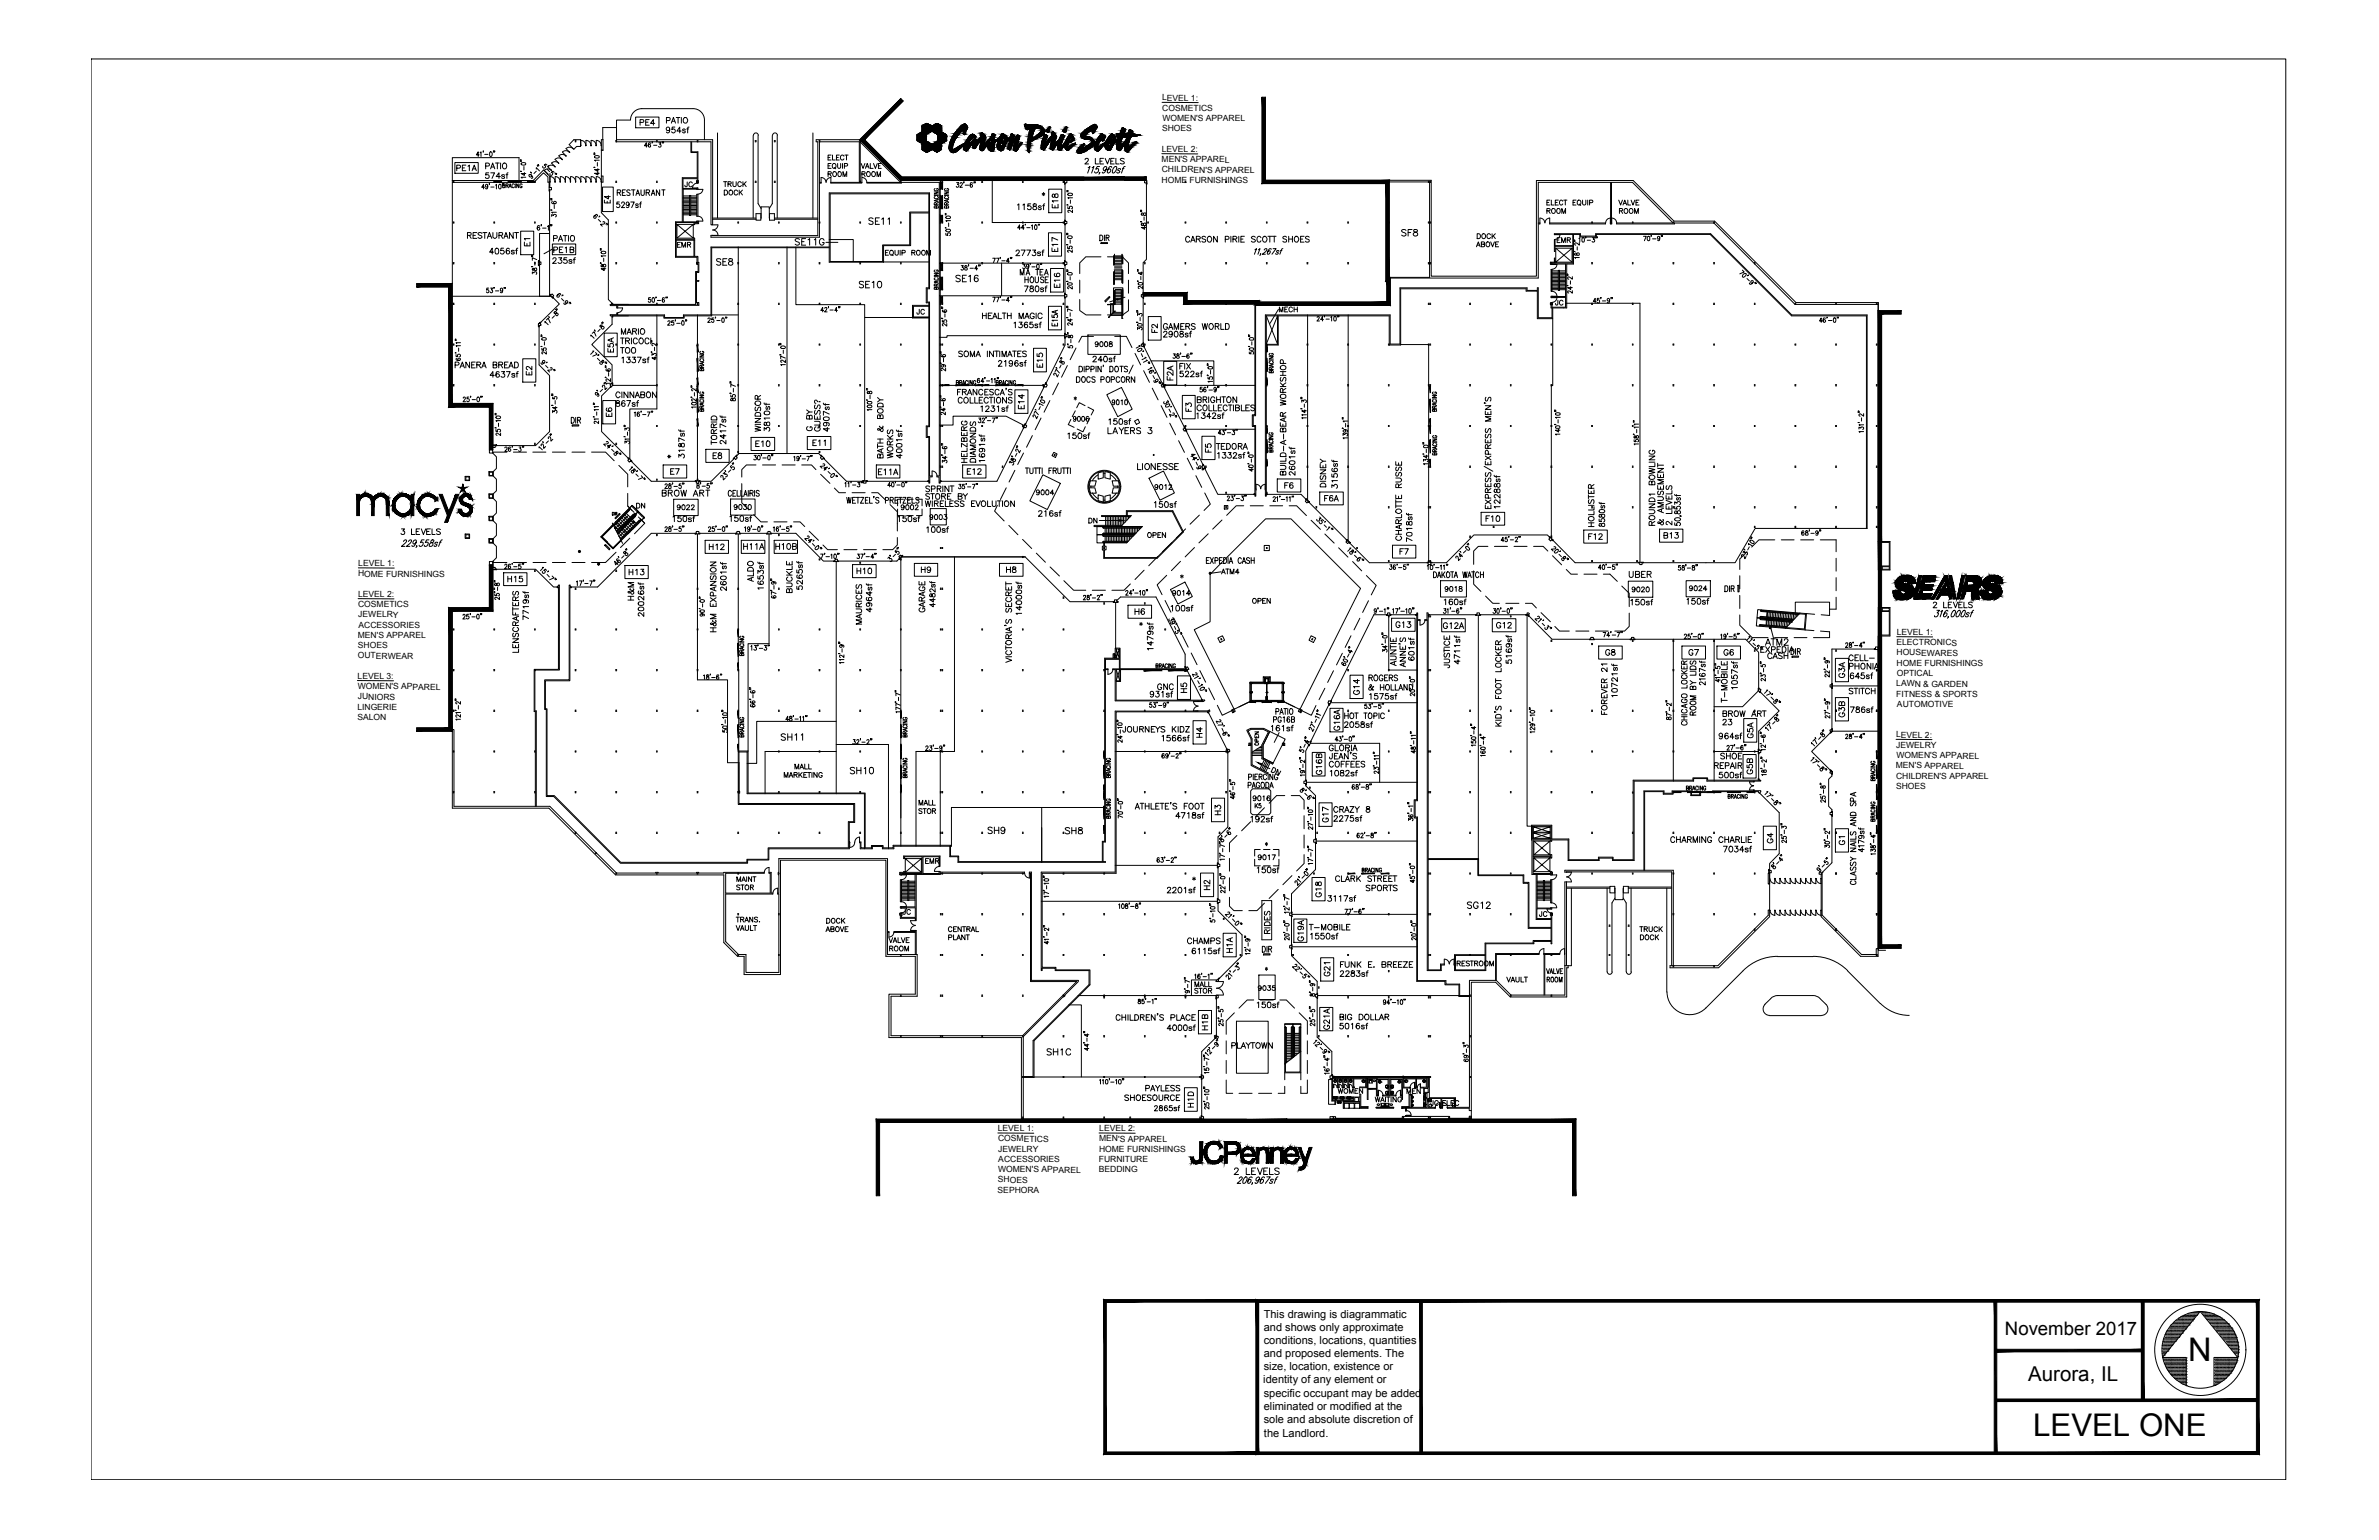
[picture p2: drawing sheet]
<svg xmlns="http://www.w3.org/2000/svg" width="432mm" height="279mm" viewBox="0 0 432 279" stroke-linecap="round" stroke-linejoin="round" font-family="sans-serif">
<defs><g id="words">
<text font-size="5.9" x="397.1" y="246.9">N</text>
<text font-size="5.7" x="369" y="260.5">LEVEL ONE</text>
<g font-size="4.4">
<text x="229.7" y="141.8">DN</text>
<text x="264.9" y="166.2">SG12</text>
</g>
<g font-size="4">
<text x="115" y="24">PE4</text>
<text x="123.1" y="35.3">JC</text>
<text x="111.5" y="38.1" transform="rotate(-90 111.5 38.1)">E4</text>
<text x="193" y="38.8" transform="rotate(-90 193 38.8)">E18</text>
<text x="97" y="45.9" transform="rotate(-90 97 45.9)">E1</text>
<text x="121.7" y="46.2">EMR</text>
<text x="193" y="46.9" transform="rotate(-90 193 46.9)">E17</text>
<text x="253.3" y="44.1">SF8</text>
<text x="128.8" y="49.4">SE8</text>
<text x="172.2" y="52.2">SE16</text>
<text x="193.3" y="53.3" transform="rotate(-90 193.3 53.3)">E16</text>
<text x="111.5" y="65.3">TOO</text>
<text x="112.2" y="65.3" transform="rotate(-90 112.2 65.3)">E5A</text>
<text x="211" y="61.4" transform="rotate(-90 211 61.4)">F2</text>
<text x="97.4" y="69.1" transform="rotate(-90 97.4 69.1)">E2</text>
<text x="190.1" y="67.7" transform="rotate(-90 190.1 67.7)">E15</text>
<text x="213.8" y="70.2" transform="rotate(-90 213.8 70.2)">F2A</text>
<text x="111.8" y="76.9" transform="rotate(-90 111.8 76.9)">E6</text>
<text x="186.6" y="75.5" transform="rotate(-90 186.6 75.5)">E14</text>
<text x="217.3" y="75.8" transform="rotate(-90 217.3 75.8)">F3</text>
<text x="135.8" y="82.2">E10</text>
<text x="220.8" y="83.3" transform="rotate(-90 220.8 83.3)">F5</text>
<text x="128.1" y="84.3">E8</text>
<text x="232.1" y="90">F6</text>
<text x="114.3" y="93.5">DN</text>
<text x="239.2" y="92.1">F6A</text>
<text x="268.5" y="96">F10</text>
<text x="127.4" y="100.9">H12</text>
<text x="133.7" y="100.9">H11A</text>
<text x="252.9" y="102">F7</text>
<text x="287.2" y="99.1">F12</text>
<text x="300.9" y="98.8">B13</text>
<text x="91" y="106.9">H15</text>
<text x="112.9" y="105.5">H13</text>
<text x="154.2" y="105.5">H10</text>
<text x="166.2" y="105.1">H9</text>
<text x="181.3" y="105.1">H8</text>
<text x="294.6" y="105.8">UBER</text>
<text x="116.1" y="110.1" transform="rotate(-90 116.1 110.1)">H&amp;M</text>
<text x="204.6" y="112.9">H6</text>
<text x="252.2" y="115">G13</text>
<text x="260.7" y="115.4">G12A</text>
<text x="319.3" y="118.2">ATM2</text>
<text x="290.3" y="120.3">G8</text>
<text x="305.2" y="120.3">G7</text>
<text x="311.5" y="120.3">G6</text>
<text x="335.8" y="124.2" transform="rotate(-90 335.8 124.2)">G3A</text>
<text x="208.8" y="126.3">GNC</text>
<text x="216.3" y="127" transform="rotate(-90 216.3 127)">H5</text>
<text x="247.6" y="127.4" transform="rotate(-90 247.6 127.4)">G14</text>
<text x="335.8" y="131.2" transform="rotate(-90 335.8 131.2)">G3B</text>
<text x="140.4" y="135.5">SH11</text>
<text x="219.1" y="135.1" transform="rotate(-90 219.1 135.1)">H4</text>
<text x="311.5" y="132.6">23</text>
<text x="153.1" y="141.5">SH10</text>
<text x="240.9" y="141.8" transform="rotate(-90 240.9 141.8)">G16B</text>
<text x="311.1" y="139">SHOE</text>
<text x="318.9" y="141.5" transform="rotate(-90 318.9 141.5)">G5B</text>
<text x="222.6" y="148.9" transform="rotate(-90 222.6 148.9)">H3</text>
<text x="178.2" y="152.4">SH9</text>
<text x="192.3" y="152.4">SH8</text>
<text x="242" y="150.3" transform="rotate(-90 242 150.3)">G17</text>
<text x="322.8" y="154.2" transform="rotate(-90 322.8 154.2)">G4</text>
<text x="335.8" y="154.5" transform="rotate(-90 335.8 154.5)">G1</text>
<text x="166.9" y="158">EMR</text>
<text x="162.6" y="167.2">JC</text>
<text x="220.5" y="162.6" transform="rotate(-90 220.5 162.6)">H2</text>
<text x="240.6" y="164" transform="rotate(-90 240.6 164)">G18</text>
<text x="278.3" y="167.6">JC</text>
<text x="224.7" y="173.9" transform="rotate(-90 224.7 173.9)">H1A</text>
<text x="220.1" y="188" transform="rotate(-90 220.1 188)">H1B</text>
<text x="242.4" y="188" transform="rotate(-90 242.4 188)">G21A</text>
<text x="188.7" y="192.6">SH1C</text>
<text x="217.7" y="202.1" transform="rotate(-90 217.7 202.1)">H1D</text>
<text x="254" y="199.7">MEN</text>
<text x="261.8" y="201.8" transform="rotate(-90 261.8 201.8)">JC</text>
</g>
<text font-size="3.7" x="368.1" y="250.5">Aurora, IL</text>
<g font-size="3.5">
<text x="149.2" y="33.2">ROOM</text>
<text x="155.2" y="33.2">ROOM</text>
<text x="279.4" y="39.9">ROOM</text>
<text x="292.8" y="39.9">ROOM</text>
<text x="99.1" y="46.9">PE1B</text>
<text x="267.1" y="44.4">DOCK</text>
<text x="281.5" y="45.2">EMR</text>
<text x="165.1" y="58.2">JC</text>
<text x="281.2" y="56.4">JC</text>
<text x="148.2" y="79.4" transform="rotate(-90 148.2 79.4)">G BY</text>
<text x="149.6" y="79.4" transform="rotate(-90 149.6 79.4)">GUESS?</text>
<text x="120.6" y="87.1">E7</text>
<text x="174.3" y="87.1">E12</text>
<text x="196.5" y="96">DN</text>
<text x="305.5" y="108.3">9024</text>
<text x="270.2" y="115">G12</text>
<text x="318.9" y="135.1" transform="rotate(-90 318.9 135.1)">G5A</text>
<text x="226.5" y="147.8">K5</text>
<text x="148.9" y="168.6">DOCK</text>
<text x="215.5" y="181.3">STOR</text>
</g>
<text font-size="3.4" x="363.9" y="242.1">November 2017</text>
<g font-size="3.1">
<text x="193.7" y="73.7">*</text>
<text x="119.9" y="84.3">*</text>
<text x="205.7" y="114.7">*</text>
<text x="228.6" y="154.5">*</text>
<text x="215.2" y="160.9">*</text>
</g>
<g font-size="2">
<text x="229.4" y="239">This drawing is diagrammatic</text>
<text x="229.4" y="241.4">and shows only approximate</text>
<text x="229.4" y="243.8">conditions, locations, quantities</text>
<text x="229.3" y="251">identity of any element or</text>
<text x="229.4" y="246.2">and proposed elements. The</text>
<text x="229.4" y="248.6">size, location, existence or</text>
<text x="229.4" y="253.4">specific occupant may be added</text>
<text x="229.4" y="255.8">eliminated or modified at the</text>
<text x="229.4" y="258.3">sole and absolute discretion of</text>
<text x="229.4" y="260.6">the Landlord.</text>
</g>
<g font-size="1.5">
<text x="210.9" y="18.2">LEVEL 1:</text>
<text x="210.9" y="23.8">SHOES</text>
<text x="211" y="20.1">COSMETICS</text>
<text x="211" y="22">WOMEN'S APPAREL</text>
<text x="210.8" y="29.4">MEN'S APPAREL</text>
<text x="210.9" y="27.5">LEVEL 2:</text>
<text x="210.8" y="33.1">HOME FURNISHINGS</text>
<text x="210.9" y="31.3">CHILDREN'S APPAREL</text>
<text x="65" y="104.6">HOME FURNISHINGS</text>
<text x="65" y="102.7">LEVEL 1:</text>
<text x="65" y="108.3">LEVEL 2:</text>
<text x="65" y="110.1">COSMETICS</text>
<text x="65" y="112">JEWELRY</text>
<text x="65.1" y="113.9">ACCESSORIES</text>
<text x="65" y="115.7">MEN'S APPAREL</text>
<text x="65" y="117.6">SHOES</text>
<text x="65" y="119.5">OUTERWEAR</text>
<text x="344.2" y="117">ELECTRONICS</text>
<text x="344.2" y="118.9">HOUSEWARES</text>
<text x="344.3" y="115.2">LEVEL 1:</text>
<text x="64.9" y="123.2">LEVEL 3:</text>
<text x="65" y="125">WOMEN'S APPAREL</text>
<text x="344.2" y="124.5">LAWN &amp; GARDEN</text>
<text x="344.2" y="120.8">HOME FURNISHINGS</text>
<text x="344.3" y="122.7">OPTICAL</text>
<text x="64.9" y="130.6">SALON</text>
<text x="64.9" y="128.8">LINGERIE</text>
<text x="65" y="126.9">JUNIORS</text>
<text x="344.2" y="126.4">FITNESS &amp; SPORTS</text>
<text x="344.3" y="128.3">AUTOMOTIVE</text>
<text x="344.1" y="133.8">LEVEL 2:</text>
<text x="344.2" y="135.7">JEWELRY</text>
<text x="344.2" y="137.5">WOMEN'S APPAREL</text>
<text x="344.1" y="139.4">MEN'S APPAREL</text>
<text x="344.1" y="141.3">CHILDREN'S APPAREL</text>
<text x="344.1" y="143.1">SHOES</text>
<text x="181.1" y="205.2">LEVEL 1:</text>
<text x="181.2" y="207.1">COSMETICS</text>
<text x="181.2" y="208.9">JEWELRY</text>
<text x="199.5" y="207.1">MEN'S APPAREL</text>
<text x="199.5" y="208.9">HOME FURNISHINGS</text>
<text x="199.5" y="205.2">LEVEL 2:</text>
<text x="181.1" y="214.5">SHOES</text>
<text x="181.2" y="212.7">WOMEN'S APPAREL</text>
<text x="181.2" y="210.8">ACCESSORIES</text>
<text x="199.4" y="210.8">FURNITURE</text>
<text x="199.4" y="212.7">BEDDING</text>
<text x="181.1" y="216.4">SEPHORA</text>
</g>
</g></defs>
<!-- layer: O1-DEPTMERCH-X -->
<g fill="none" stroke="#000" stroke-width=".18">
<path d="M210.9 18.6h6.6M210.9 27.9h6.5M65 108.6l6.5 .1M65 103l6.6 .1M136.3 117.3l.2-.2v.9M136.9 117.1h.4l-.2 .4a.26 .26 0 0 1 .2 .4 .26 .26 0 0 1-.5-.1M137.6 117l-.1 .2M137.8 117.6h.6M138.7 117.1h.4l-.2 .4a.24 .24 0 0 1 .2 .3 .24 .24 0 0 1-.4 0M139.4 117v.2M139.6 116.8h-3.8v19.5M139.6 117l-.1 .2"/>
<path d="M344.3 115.5l6.5 .1M64.9 123.5h6.5M136.1 126.9h.2M136.1 125l.2 .1M136.1 124.8l.2 .1M136.3 127.8l-.1 .1a.41 .41 0 0 0 .4 .4 .41 .41 0 0 0 .4-.3 .24 .24 0 0 0-.3-.2 .24 .24 0 0 0-.1 .4l.2 .1M136.3 127.2h-.1a.41 .41 0 0 0 .4 .4 .41 .41 0 0 0 .4-.2 .24 .24 0 0 0-.3-.2 .24 .24 0 0 0-.1 .3l.2 .1M136.3 125.3l-.1 .2a.5 .5 0 0 0 .8 0 .25 .25 0 0 0-.3-.2 .25 .25 0 0 0-.1 .4h.2M136.7 126v.6M344.1 134.1l6.6 .1M181.1 205.6h6.5M199.5 205.6h6.6"/>
</g>
<!-- layer: L1-WALL-E -->
<g fill="none" stroke="#000" stroke-width=".18">
<path d="M99.7 33v1.7h.1l-.1-.3h.4v-.4h-.4l.1-2-1.1-1.2-1.9 2h-14.7v40.4h7.4v7.6M99.8 33h-.3v-.9l-.8-.7-1.8 1.7h-14.8M104.2 25.3h1.2v1.3h-.7l-.5 .5-.9-.9zM109.1 26.4v-1.1h.3v1.9h-.3v-.8M109.1 31.9h.3v1.1h-.3zM123.8 32.2v8h-1.2v3.4M124 34.3v5.9h2.4l.1-.1h.2l.1 .1v.4h-.7v.2h-.1v-.4h-3.3v3M126.5 35.2v4h.2v-4M126.5 32.2v-4.5h-1.1v-2h-13.5v-.4h17.4v15.5h-.3v-15.1h-3.5v1.8h1.2v5.3M150.7 35.2h17.9v3.3h-3.5v5.9h-4.9v3h-9.5zM150.8 33.1h5.6v.1h-5.6M163.5 33.1l-7.4-7.3v7.3"/>
<path d="M163.6 33.1v.1h-6.3v-.1h13.2v53.2h-.4v.2h.3v1.2h.3v-.4l.2 .1v-.2h-.2M170.7 32.8v54.5M193.2 39.9h.2l-.1 .3h.3v.4h-.3l.1 .2h-.2zM193.2 32.8h.4v.4h-.3l.1 .2h-.2zM193.3 32.8h-29.7l-7.4-7.5h-8.1v.4h.3v17h-19.4v.3h19.7v-17.3h7.3v7.4M207.7 32.8h.5v.6h-.2l.1-.2h-.4zM252.1 32.7h7.7v17.4h19.1v-17.3h17.5l7.4 7.3h7.4l14.8 14.8h14.9v41M252.1 33h7.4v17.3h-7.3M292.3 33.1v7.4M292.5 33.1v7.4M97.7 47.3h.2l-.1 .2h.4v.5h-.4l.1 .2h-.2zM98.1 58.4l.1 .1-.2 .2 .2 .2v.1h-.4l.1 .3h-.2v-.5z"/>
<path d="M99.8 53.4l.1 .2 .3-.3 .3 .4-.2 .2 .2 .1-.2 .1-.5-.6zM111.1 55.2v-.2h.1v.2M111.2 57.3v.2h-.1v-.2M126.1 40.4h.3zM126.1 46.5h.6v1.1h.1v1.8h-.4v1.5h.4v.1h-.4v3.9h.4v.5h-14.7v.5h-.2v-.5h-1.1v-.2h15.5v-5.9h.4v-1.4h-.3l.1-1.2M168.1 54.9v-2.7h.5v-13.6h-3.3v6h-4.9v3h-9.9v-2.7h-21.3v12.4h-5v.4h-3.7v-.4h-9.4M168.3 54.8v-2.4h.4v-17.4h-18.2v9.8h-21.5v12.3h-4.9v.5h-3.5v-.5h-8.5v-.3h-.2v.3h-1.1v.2h3.3M168.6 57.7v19.6h-.5v2.1h.5v7.9M168.7 54.8v22.6h-.4v1.8h.4v7.1h.5v.2h-.4v1.2h-.2v-.4l-.2 .1v-.2h.2M207.2 53.5h.3l-.1-.3h.2v.9h-.2l.1-.2h-.3zM229.8 57.3h2.1v5.2h-2.1zM252 50.4h.2"/>
<path d="M252.2 50.3v4.9h-24.4v20.1h-.5v2.1h.5v12.3M252.2 50.3h.1M281.3 40.5h10.1v.1h-10.1M281.5 48.9h.2v4h-.2zM281.7 57.6h-2.5v-5.4h-.2v.5h-1.8v-.5h-23.1v10.2h-1.8v-5.3h-22.6v32.9h.1v-.4l.3 .1v-.1h-.3M281.8 55.9v1.9h-2.8v-5h-2v-.4h-22.8v10.2h-2v-5.3h-20.2v5.3h-2.2v27.1M285.5 44.7v3h-3.7h.5v-.9h-.2v.8h-.7v.3l.1 .1 2.7-.1v7.8M285.6 42.5v5.4h-1.2v8M286.7 42.5v.5h3v-.5h20.7l14.8 14.8h13.6v38.6M286.9 42.8h2.7v-.4h20.9l14.7 14.7h13.7v38.8M293.4 40.5h10.1v-.2l-7.2-7.2h-17.1v17.3h-26.9v5h-24.4v20h-.4v1.8h.4v12.8h-.1v-.4l-.2 .1v-.1h.2M293.4 40.6h10.5v-.1h7.2l14.7 14.7h15.1"/>
<path d="M110.8 69.7h.3v-.2h.1v.4l-.4 .4v-.1l.2-.1-.3-.3zM186.1 76.9h.1l-.2 .2 .4 .1-.2 .4-.3-.1-.1 .2-.1-.1zM189.8 69.5h.1l-.1 .2 .3 .1-.2 .5-.4-.2v.2h-.1zM193.2 60.5h.2l-.1 .2h.3v.4h-.3l.1 .3h-.2zM207.2 62.4h.3l-.1-.2h.2v.4l.1 .3-.1 .1v-.3l-.3 .2zM214.9 77.5l.1-.1 .4 .8-.1 .1v-.3l-.4 .2-.2-.4 .4-.1zM89.5 80.7h.6v.2l-.2-.1v.4h-.4zM114 83.2l.1-.2 .6 .7h-.2v-.1l-.3 .2-.3-.3 .3-.2zM126.2 87.2h.9v.2l-.3-.1v.4h-.4v-.4l-.2 .1zM133.7 82.6l.1 .1-.2 .1 .2 .2-.3 .4-.2-.3-.1 .2-.1-.1zM149 82.6l.7 .6-.1 .1-.1-.2-.3 .3-.3-.4 .3-.2-.3-.1zM156.5 87.2h.9v.2l-.2-.1v.4h-.5v-.4l-.2 .1z"/>
<path d="M218.3 84.3l.1-.1 .4 .8-.1 .1v-.2l-.4 .1-.2-.4 .4-.2zM237 90.6l.1-.1 .6 .6h-.2v-.1l-.3 .3-.3-.4 .3-.2zM244.3 97.9h.1l.7 .6-.1 .1-.1-.2-.3 .2-.3-.3 .3-.3zM281.3 97.4l.6 .6-.1 .1-.1-.2-.3 .3-.3-.4 .3-.2-.2-.1zM89.5 102.9h.4v.4l.2-.1v.2h-.6zM89.5 103.4v7.5h-7.4v21.5M151.6 101.5h.4v.3h.2v.1h-.9v-.1h.3zM163.1 101l.3-.3 .3 .3v-.2h.2l-.6 .7-.1-.2 .2-.1zM202.3 108.8h.4v.4l.3-.1v.2h-.9v-.2l.2 .1zM257.1 111.6v33.5h-.4v3.3h.4v29.6h5.2v.7h2.5v2.1h1.9M257.3 112.6v32.7h-.4v2.9h.4v29.7h5.1v.6h2.5v2.1M258.6 112.5a.87 .87 0 0 1-.8 .9"/>
<path d="M258.6 112.6h.5v63.5h2.5v-1h.5v-.2h-.6v1.1h-2.3v-20.1h9v3h8.3v1.4h.9v8.1M259 102h.9v.1h-.2v.3h-.5v-.3h-.2zM259.2 111.5v44.3h9.2v2.9h8.2v1.4h.9v8.2M259.2 111.6h.2v-.1l-.2 .1v-.4h-.2v1.2h-.4v.2M268.1 111.2h.4v.4l.2-.1v.1h-.8v-.1l.2 .1zM277.2 111.2h.2l.2 .2-.3 .2 .3 .1-.2 .1-.1-.2h-.3v-.1l.2 .1zM288.7 115.6h.5v.4l.2-.1v.2h-.9v-.2l.2 .1zM296.1 115.6h.5v.4l.2-.1v.2h-.9v-.2l.2 .1zM340.4 117.4h.5v.4h-.7v-.1l.2 .1zM82 132.7l.1 13.9h17.5l12.1 12.1h19.7v12.3l2.5 2.5h1.2v3.3h6.6v-20.7h19.1v17.4h5.3v6.9h-4.8v7.8h24.1v14.8h32.7M82 132.4h.4v13.9h17.4l12.1 12.1h7.1v-.1h.4v.1l19.3-.1v.1h-7v3.6h8.1v-3.6h-.2v-.1h.4v3.7h.3v.2h-8.6v8.6l2.3 2.4h1.4v3.2h6v-14.2h-.2v-.2h.2v-3.3h-.2v-.4h.2v-2.5h19.7v17.4h5.4v7.5h-4.8v7.2h23.9l9.8-9.8h-8.4v-19.7h-.2v-.2h.4v19.7h8.5v.2l-2.5 2.5 .1 .1-.3 .1-7.3 7.3v14.9M202.6 121.5h.7v2h-.7z"/>
<path d="M207.6 121.5v.3h.4v-.1M215 121.5v.3h.3M215 121h.2zM215.1 121.1h.1M215.2 121.2l.3-.2 .2 .4-.4 .2zM215.2 121.4h-11.9v-3.8h-.9v1h-.4v.8h-1.5v33.2h-.4v3.7h-26.1v-1h-1.5v-1.9h-10.4v.4h-1.8v-.4h-2.1v.4h-1.2v-9.9h-21.2v-7.6h-1.8v9.7h21v3.1h-1v4.7h-14.6v2.1h-3.8v.5h-22.9l-12.1-12.1h-1.3v-15.7h-.3v-5.1h4.4v-16.9h.3v-.1h-.2v-.3h-.2v17.1h-4.4v5.4h.3v15.8h1.3l12.1 12.1h23.1v-.6h3.8v-2h14.6v-4.8h1v-3.4h-21v-7.4M215.3 121.5h-11.9v2.1h-.8v3.4h15.5l.1-.1v.2l.4-.2 .1 .2-.3 .2h-1v-.1M215.4 121.6v.2l.2-.1h-.2M215.4 121.7l-.4 .1M217.1 129h2.1l.3-.2 .1 .2-.3 .2 .1 .1-.1 .1-.1-.3h-16.6v29.3h-13.4v17.1h2.5v.5h6.1v2.7l-10.1 10.1v6.7h-2M217.4 129h-15v29.2h-13.4v17.9h.2v-.4h2.3v.4h6.2v2.5l-10.2 10.2v6.5h-1.8M218.3 127.2h-15.9v-5.7h-.4v-.1h1.2v-1.8h-2.6v1.8h.5v.1h-.5v31.3h-.4v3.5h.4v.1h-26.7v-1h-1.5"/>
<path d="M222.6 135.9l.1-.1v.3l.4-.2 .1 .5h-.4l.1 .2h-.2v-.4zM241.2 127.1l.3 .2 .1-.2h.1l-.4 .8h-.2l.3-.2-.4-.2zM319.1 124.8h.2l-.1 .2h.4v.2l-.2 .3h.2l-.1 .2-.4-.4zM332.2 132.4h.3v-.2h.1v.5l-.4 .3v-.1l.2-.1-.3-.2zM332.2 139.7v-.1l.4 .4v.5h-.1v-.2h-.3l-.1-.2 .3-.2zM97.2 146.3v-17.2h-.2v-7.7h4.4v-14.8h-.3v-.1h.2v-.3h.2v15.4h-4.4v7.4h.2v17.3M134.1 143.9h.2v-.4h-.2v-7.1h1.5v7.6h21.3v10M156.9 153.8h-.6v-1h-.3l.1 .1v1.1h2.2M158.3 153.6v.4M163.5 140.9v7.5M163.7 158.4l.3 .1zM166.1 158.7v5.8"/>
<path d="M166.3 158.7v8.3h-.2v-.4M167.4 158.5h-3.2v-.4h-.2v.2h-.7v.4h.1h7.2M170.6 155.3h-6.6v.5h.2v-.4h3.2M170.6 158.2h15.3v.2h-15.3M172.4 153.5h-10.2v.5h-2v-.4h-1.9v.4M221 156.6h.1l-.1 .2h.4v.4h-.4l.1 .3h-.1zM238.4 152.3h.4l-.1-.2h.2v.9h-.2l.1-.2h-.4zM278.1 149.9h3.4v2.3h-3.4zM278.8 158.7v8.1M279 158.7v6M281.4 159.6h.3v4.2h-.3zM317.5 143.3l2.1 .2v.2l-.3 .2-.1-.3h-8.2v.2h-2.3v.5h-1.8v-.7h-3.2v.5h-1.8v-.5h-3.4v14.3"/>
<path d="M317.6 141.8a.74 .74 0 0 0 .7 .8 .74 .74 0 0 0-.7 .7M318.3 143.3v.2h-7.4v.1h-2.4v.6h-1.5v-.7h-3.5v.4h-1.5v-.4h-3.6v14.4M319.1 141.5h-9.2v-.4h-2.6v.4h-10.9v14.5h-3.6v-.5h-2.7v.5h-5.4v-3.8h-3v-2.5h-3.7l.1 9h3.7l-.1-.6h-.3v.4h-3.1v-3.1h3.1v.3h.3v-.6h-.3v.2h-3.1v-2.9h3.1v.2h.3v-.2h2.9v3.7h5.7v-.4h2.4v.4h3.9v-14.4h10.8v-.4h2.4v.4h8.5M320.9 158.5h.3v1.9h-.3zM321 158.5v-.8h.2l-.1 .2h.4v.5h-.4v.1M330.6 158.7h.1v7.3l7.2 7.2h2.6v-1.1h.4v1.4h-3.2l-7.1-7.2v-7.7h-.4v-.2l.2-.2 .2 .2 .1-.2 .1 .1-.2 .4M332.2 147.4h.3v-.2h.1v.9h-.1v-.3h-.3zM161.1 169h.2v.1h-.2M163.4 163.6v-4h.2v4M166.1 173.2v-4.1h-3.9v-.1h3.9v-.2h.2v4.4M234.1 165.6h.4l-.1-.2h.1v.9h-.1l.1-.2h-.4zM234.1 171.6h.4l-.1-.2h.1v.8h-.1l.1-.2h-.4z"/>
<path d="M281.5 168.4v2.2h-3.2v.5h-8.7v4.9h-5.4v-2.7h5.4M281.7 166.1v5.1h-.2v-.4h-3.1v.4h-8.7v4.9h-5.7v-2.9h5.6M284 175.2h.6v.4h-.2v5.3h-10.3l-2.6-2.7h-4.4v24.8M284.3 175.2v-15.2h-.3v20.5h-3.6v-7.3h2.7v-.2h-2.9l.1 7.5h-6.1l-2.6-2.6v-4.7h7.7v-.2h-7.8v4.9h-4.8v23h-4M303.1 175.2h8.7l9.1-9.1v-1h.3v1.2l-9.3 9.3h-8.8zM303.4 175.2v-17h-19.4v-.3h19.7v17.3M218 195h.2l-.1 .2h.4v.4h-.4l.1 .3h-.2zM238.7 180.4h.4l-.1-.2h.2v.9h-.2l.1-.2h-.4zM241.7 195.7v4.1h.6v.5h.1v-.5h1.4v1.3h.1v-1.1h2.9v1.1h1.5v-.3h-1.3v-2.3h-.2v1.3h-1.2v-.2h-3.7v-3.9h3.7v1.6h.2l-.1-.1v-1.5h2.2v1.5h-1.1v.1h1.4v2.2h.1v-3.8h1.5v3.1h.3M241.9 195.3h.1M241.9 195.6h6.1v1.7h.2v-1.7l3.9 .1v3h.2v-3h2.2M241.9 195.3h.3v.2h-.3z"/>
<path d="M242.2 195.3h-.3v-.3h-.2l.1 .2h-.4v.5h.5v-.2M242.2 195.3h12.4M242.2 195.5h12.4M243.9 199.8h1.6zM250.1 198.7h-.1v-2.8h1.9v2.8h-.9M251 198.8h2.3M254.4 195.9h-2v2.8h.9M259.4 199.2h4.8v1.7M261.7 199.3h2.3v1.6M264.9 180.6h1.8M241.4 202.6h1v.3h12.1v-.3h8.6v.3h3.6v-.4h.4v.6l-25.7-.1zM241.7 203l25.4 .1"/>
<path d="M247 200.9l1.2 .1zM249.8 200.9h3.2v.1h-3.2zM253 200.9h-3.2v.1h3.2M254.4 201.1h.1M254.4 201.1h.7M254.4 200.8v.3M255.1 200.9v.6M255.1 202.4v.2M255.3 202.4v.2M260.4 201.1h-5.1v.4M262.7 201.1h4v.4h.4"/>
</g>
<!-- layer: L1-DEPT-E -->
<g fill="#000" stroke="#000" stroke-width=".18">
<path d="M168.1 22.4h.1zM168.2 27.6h.1zM170 22.4h.2zM170 25.7h.2zM171 24l.1 .1zM176.5 24.4h.1zM178.2 27.3h.1zM178.2 24.1h.1zM180 27.5h.1zM185.3 25.9h.2zM186 22.5h.2zM186.4 23.5h.2z"/>
<path d="M186.7 27.5h.1zM187 22.6h.8zM187.3 22.6h.1zM187.3 25.6h.1zM187.6 22.6h.1zM189.6 24.4h.2zM191.1 23.9h.1zM192.3 27.2h.2zM192.3 27.2l.2 .1zM193.2 23.9l.2 .1zM193.2 23.9h.2zM193.8 27.2h.1z"/>
<path d="M195 26.1l.1-.1zM195.7 27.8h.4zM196.7 26.2h.1zM198.6 22.6h.2zM199.2 27.4h.1zM199.9 24.3h.2zM201.2 27.3h.2zM204.4 24.3h.2zM205.8 26.1h.2zM206.1 25.7h.2zM206.8 24.6h.1zM64.7 89.7h.5v.4z"/>
<path d="M64.7 89.7l.5 1.5v.4zM65.2 90.1l.6-.4 .4-.1zM64.7 89.7l.5 1.5zM64.7 89.7l.6 1-.1 .3zM64.7 89.7l.7 .9-.1 .1zM64.7 89.7l.8 .8-.1 .1zM64.7 89.7l.8 .8zM66.2 89.6l-.7 .8zM66.2 89.6l-.5 .7zM66.2 89.6l-.1 .5-.3 .1zM66.6 90.1l1.1 .2zM67.2 90.4l.5-.1z"/>
<path d="M67.7 90.3l.5-.4 .9-.3zM67.8 90.3l1.3-.7-.2 .5zM67.2 90.4l.6-.1zM67.9 91.6v1.9h-.4zM67.9 91.2l-.4 2.3zM67.5 91.4l.4-.2-.4 2.3zM67.5 91.4l.5-.4-.1 .2zM68 90.7v.3l-.5 .4zM68.1 90.6l-.6 .8zM67.4 91l.7-.4-.6 .8zM68.2 89.9l.9-.3zM67.3 90.6l1.1-.3z"/>
<path d="M68.7 89.6h.4zM67.2 90.4l1.6-.3zM67.2 90.4l1.7-.3zM69.1 89.6l.8 .2 .5 .5zM69.1 89.6l.2 .5h-.2zM69.1 89.6v.5h-.2zM70.4 90.3l-.3 .8v-.3zM70 90.6l.4-.3-.3 .5zM69.9 90.4l.5-.1-.4 .3zM69.7 90.2l.7 .1-.5 .1zM69.5 90.2l.9 .1zM71.2 91.6l.5-.3v.3z"/>
<path d="M71.8 91l-.1 .3-.5 .3zM71.9 90.9l-.7 .7zM71.9 90.7l-.7 .9zM71.9 90.7l.3-.2-1 1.1zM71.3 91.2l-.1 .4zM71.4 92.6l1.8 1.1-1.1-.4zM71.4 90.6l-.2 1zM71.2 91.6h.5zM71.7 92l.1 .2-.4 .4zM71.4 92.6l.4-.4 .1 .3zM72.2 92.7l1 1zM72.4 92.9l.8 .8z"/>
<path d="M71.4 90.6l1.4-1-1.6 2zM72.8 89.6l-1.6 2zM72.8 89.6l-.6 .9zM72.8 89.6l-.2 .6-.2 .1zM72.6 93.1l.3 .1 .3 .5zM73.2 93.7l1.2-.5-.6 .3zM73.7 93.1l.3-.2-.8 .8zM73.5 93.2l.2-.1-.5 .6zM72.8 89.6l.7 .5h-.3zM72.8 89.6l.9 .6zM72.8 89.6l1.2 .7zM72.8 89.6l1.8 .7h-.6z"/>
<path d="M74.6 92.9l-.2 .3zM74.6 91.9l-.2 1.3zM74.5 92.2l-.1 1zM74.4 92.5v.7l-.2-.5zM74.6 90.3l-.1 .7-.1-.3zM75.1 89.7l-.5 1.9v-.3zM72.8 89.6l1.4 .3 .4 .4zM74.6 91.6h.5l-.5 .3zM74.6 89.7h.5l-.5 .6zM76.6 89.9l-.9 2.1 .1-1.2zM75.7 92l.5-.4v.3zM75.7 92l.5-.1 .1 .3z"/>
<path d="M75.7 92l.6 .2 .1 .3zM76.6 89.9l-.4 1.4zM75.7 92l.9 .7zM76.6 89.9l.5-.3h.6zM75.7 92l1.1 .9zM76.6 89.9l1.1-.3-.9 .7zM76.6 89.9l.2 .4-.2 .2zM75.7 92l1.1 .9 .5 .7zM77.1 89.6h.6zM75.7 92l1.6 1.6-1-.5zM77.4 93.2h.3l-.4 .4zM77.7 93.2h.2l-.6 .4z"/>
<path d="M77.7 89.6l.8 .2 .7 .5zM77.7 89.6l1.5 .7-1.1-.2zM77.7 89.6l.4 .5h-.2zM77.7 89.6l.2 .5h-.2zM77.7 89.6v.5h-.3zM77.1 90.2l.6-.6-.3 .5zM76.8 90.3l.9-.7zM77.3 93.6l.8-.5zM77.3 93.6l1-.6zM79 92.3h.5l-.6 .2zM77.3 93.6l1.7-.5-.7 .5zM79.2 90.3l-.2 .6-.1-.2z"/>
<path d="M78.8 90.5l.4-.2-.3 .4zM78.6 90.4l.6-.1-.4 .2zM78.5 90.2l.7 .1-.6 .1zM78.2 90.2l1 .1zM78.1 90.1l1.1 .2zM79.7 89.7h.6l1.2 3.1zM81.2 93.5v1.3h-.5zM83.3 92.4h.4zM83.3 92.4h.4l.1 .2zM83.3 92.4l.1 .5zM83.3 92.4l.5 .2-.4 .3zM83.4 92.9l.4-.3v.1z"/>
<path d="M83.4 92.9l.4-.2 .1 .1zM83.4 92.9l.5-.1 .1 .1zM83.8 89.9l.5-.3-.8 .9zM83.5 90.5l.8-.9v.5zM83.5 90.5l.5-.1zM83.8 88.7l.2 .2-.5 .4zM83.2 88.4l.7 .1-.1 .2zM84 87.8l.1 .7zM84 87.8l-.1 .7zM84.1 88.5l.7-.1-.6 .3zM84 88.9l.2-.2 .3 .6zM84.3 91.1l1.3 .7z"/>
<path d="M84.3 89.6l.5 .5zM84.4 91.2l.8 .3 .4 .3zM84.4 91.2l.3 .1zM84.7 91.3l.5 .2zM84 91.6l.9 .3zM83.5 90.5l1.6 1.6zM83.4 92.9l1.8 .6zM84.2 93.1l1 .4zM85.6 91.8l-.4 .8zM85.1 92.1l.5-.3-.5 .4zM85.1 90.5l.6 .1h-.6zM85.1 90.4l.6 .2-.6-.1z"/>
<path d="M85 90.2l.7 .4zM84.9 90.2l.8 .4zM343.6 107.1h.3l-.3 .2zM343.6 107.3l.3-.2-.3 .4zM343.9 107.1l.2 .2-.5 .2zM343.6 107.5l.5-.2zM343.6 107.5l.5-.1zM343.6 107.5l.5 .1zM343.6 107.5l.1 .1zM343.6 107.5l.1 .2zM343.7 107.7v.2zM343.8 108.1v.1z"/>
<path d="M343.8 108.2v.1zM343.9 107.1l.2 .1zM343.9 107.1l.2 .2zM343.9 108.3l.1 .1zM344 108.4l.1 .1zM344 105.9v.2zM344 106.1l.1 .1zM344.1 105.5v.1zM344.1 105.7l1.2-1.2-.3 .6zM344.1 105.7l.7-.4zM344.1 105.7l.6-.3zM344.1 105.7l.5-.2v.1z"/>
<path d="M344.1 105.7l.5-.1-.1 .3zM344.1 105.7l.4 .2zM344.1 106.2v.1zM344.1 106.3v.1zM344.2 105.3l-.1 .1zM344.2 107.8v.1zM344.1 108.5l.1 .1zM344.1 106.4l.1 .1zM344.2 107.9l.1 .1zM344.1 108.5l.2 .1zM344.3 108.6l.1 .1zM344.3 108l.1 .1z"/>
<path d="M343.6 107.5l.8 1.2-.3-.2zM343.6 107.5l.5 .1 .3 1.1zM344.1 107.6l.3 1.1zM344.2 107.8l.2 .9zM344.2 107.9l.2 .8zM344.3 108l.1 .7zM344.5 108.1l.1 .2-.2 .4zM344.6 108.3l-.2 .4zM344.6 108.3h.1l-.3 .4zM344.4 108.7l.7-.3zM344.4 108.7l.8-.3zM344.4 108.7l1-.3z"/>
<path d="M344.4 107.4v.1zM344.4 107.1v.2zM344.4 107.4l.2-.3 .3 .1zM344.4 107.4l.5-.2zM344.4 107.4l.5-.1zM344.4 107.4h.5zM344.4 107.4h.5v.1zM344.4 107.7l.1 .1zM344.4 107.6v.1zM344.4 105v.1zM344.6 104.8l-.1 .2zM344.5 108.1l.1 .2z"/>
<path d="M344.5 107.9h.1zM344.5 107.8v.1zM344.4 106.7l.1 .1zM344.5 105.9l.1 .1zM344.5 108.7l.6 .1zM344.4 108.7h.1zM344.4 108.7h.2zM344.1 105.7l.5 .4zM344.6 108.3h.1zM344.5 106.8l.1 .1zM344.6 105.6v.1zM344.6 105.6l-.1 .3z"/>
<path d="M344.1 105.7l.5 .5zM344.6 107.1l.3 .1zM344.1 105.7l.6 .5zM344.1 105.7l.6 .6zM344.6 108.7l.1 .1zM344.7 106.3l1.9 1.4zM344.6 108l.2 .1zM344.6 106.9h.2zM344.8 106.9l.1 .1zM344.8 108.4h.1zM344.8 108.4h.2zM344.9 104.6h.1l-.2 .1z"/>
<path d="M344.8 105.8v.1zM344.8 105.9l.1 .1zM344.8 108.1h.1zM344.9 106.4l1.7 1.3zM344.9 108.4h.1zM344.9 105.5l.1-.1-.1 .2zM344.9 107.4v.1zM344.9 105.5v.1zM344.9 106.1l.1 .1zM344.9 108.1h.1zM344.9 107h.1zM345 105.1h-.1z"/>
<path d="M345 106.5h.2l1.4 1.2zM344.9 105.5l.1-.1zM345 106.5h.1zM345.1 106.5h.1zM344.9 108.8h.2zM345.1 107.7v.1zM345.1 106.2h.1zM345 108.1l.1 .1zM345 104.6l.1-.1zM345.1 104.5h.2zM345.1 108.4h.1zM344.4 107.4l.6 .2 .1 .6z"/>
<path d="M345 107.7l.1 .5zM345.1 107.7v.5zM345.2 107.8l-.1 .4zM344.1 105.7l1.1 1.3-.6-.1zM345.2 106.2l.1 .1zM345.1 105h.1zM345.2 106.5l.1 .1zM344.1 105.7l1.1 1.3zM345.2 106.5l1.4 1.2zM345.2 105.3l.1 1-.5-.4zM345.2 105.3l.2 .4-.1 .6zM345.2 105.3l.2 .4z"/>
<path d="M345.2 105.3l.2 .3zM345.2 105.3l.2 .2zM345.2 105.3l.3 .2zM345.2 107.8h.2zM345.2 108.2h.1zM345.3 104.5h.2zM345.2 105l.1-.1zM345.2 107l.1 .1zM345.3 104.5l1.1-.1zM345.3 104.5l1.1-.1 1 .6zM345.3 104.5l1 .3zM345.3 104.5l.9 .3z"/>
<path d="M345.3 104.5l.7 .3zM345.3 104.5l.5 .3zM345.3 104.5l.2 .3-.1 .1zM345.3 104.5l.1 .4zM345.3 106.6h.2zM345.2 108.8h.1zM345.3 106.6l.3 .1zM345.3 106.6l.3 .1 1 1zM345.2 105.2h.1zM345.2 105.3l.1-.1zM345.3 106.3l.2 .1zM345.3 106.3l.5 .1z"/>
<path d="M345.3 106.3l.6 .2zM345.5 105.9l-.2 .4zM345.5 105.8v.1l-.2 .4zM345.4 105.8l-.1 .5zM345.4 105.7l-.1 .6zM345.2 105l.2-.1zM345.4 106.3l.1 .1zM345.5 106.6l.1 .1zM345.4 104.9l.1-.1zM345.4 107.1h.1zM345.2 107l.3 .1zM344.1 105.7l1.4 1.4-.3-.1z"/>
<path d="M345.5 106.4h.3zM345.5 104.5l.3-.1zM345.4 108.8l.1-.1zM345.5 108.7l.4-.1zM344.1 105.7l1.4 1.4zM345.5 105.4h.2zM345.5 105.8v.1zM345.2 105.3l.5 .1zM345.5 104.8h.1zM344.1 105.7l1.5 1.4zM345.6 106.4h.2zM345.6 106.7h.2z"/>
<path d="M345.6 106.7l.4 .1zM345.6 107.1l.1 .1zM345.6 105.9h.1zM345.6 104.8h.1zM344.1 105.7l1.6 1.5zM345.2 105.3l.6 .1zM345.8 107.8v-.1zM345.8 106.4l.1 .1zM345.8 108.1h.1zM345.7 107.2h.1zM344.1 105.7l1.7 1.5zM345.7 105.9h.1z"/>
<path d="M345.6 105.9h.2zM345.8 106.7l.2 .1zM345.9 108.1l-.1 .2zM344.1 105.7l1.7 1.6zM345.2 105.3l.7 .1zM345.9 104.4h.2zM345.9 107.6v.1zM344.1 105.7l1.8 1.6zM345.9 106.5h.1zM345.8 108.7l.1-.1zM346 107.5l-.1 .1zM345.8 105.9l.1 .1z"/>
<path d="M345.9 105.4h.1zM345.6 105.9l.3 .1zM345.9 108.1l.1-.1zM345.9 104.8h.1zM345.8 104.8h.2zM345.9 108.6h.1zM345.2 107.8l.8 .2-.9 .2zM345.2 107.8l.8 .2zM345.5 107.9l.5 .1zM345.6 107.9l.4 .1zM345.7 107.8l.3 .2zM345.8 107.8l.2 .2z"/>
<path d="M345.8 107.7l.2 .3zM345.9 106h.1zM346 106.5h.2zM346.1 108.4h.1l-.2 .1zM345.9 108.6l.1-.1zM346 105.4l.1 .1zM346 105.4l.7-.1zM346.1 104.4h.2zM346.1 106.5h.1zM346 104.8h.1zM346.1 105.5l.6-.2zM346 104.8h.2z"/>
<path d="M346 106l.2 .1zM346.2 105.5l.5-.2zM346.1 108.4h.1zM346 106.8h.2zM346.2 106.8l.2 .1zM344.4 108.7l1.8-.3-1.1 .4zM345.6 108.4h.6zM345.7 108.4h.5zM346.1 106l.1 .1zM346.2 105.6l.5-.3zM346.2 108.7h.2zM346.6 106.2l-.3 .4z"/>
<path d="M346.3 105.7l.4-.4zM346.3 105.6l.4-.3zM346.3 108.3l-.1 .1zM345.9 104.4h.4zM346.3 105.7v.2zM346.3 105.9l.5-.2zM346.7 105.3l-.4 .6zM346.3 106.6l.2 .1zM346.3 108.6l-.1 .1zM346.4 104.4h.2zM346.4 106.9l.1 .1zM346.4 104.4l.2 .1z"/>
<path d="M346.4 106.9l.2 .5zM346.4 105.1h.1zM346.5 108l-.1 .1zM346.4 104.8h.1zM346.5 107.9v.1zM346.5 108l-.3 .4zM346.3 106.1h.2zM346.5 106.7h.1zM346.5 108.4l-.1 .1zM346.5 108.4l-.2 .2zM346.5 108.4l-.3 .3zM346.5 107l.1 .1z"/>
<path d="M346.5 104.8l.1 .1zM346.6 107.8l-.4 .6zM346.6 104.9l.1 .1zM345.9 108.1l.7-.4zM346 107.4l.6 .3zM345.9 107.3l.7 .4zM346.5 108.4l.1-.1zM346.6 106.8h.1zM346.6 108.3l-.1 .1zM346.6 107.6v.1zM346.6 107.5v.2zM346.5 106.1l.1 .1z"/>
<path d="M346.6 108.2v.1zM345.2 105.3l.3-.2 1.2 .2zM346.7 108.5l.1-.1zM346.7 108.1l-.1 .1zM346.7 108.1h.4zM346.8 107v.1zM346.7 104.5h.1zM346.8 104.5h.1zM346.8 107.1l.1 .1zM346.8 108v.1zM346.8 105.1h.1zM346.9 107.2v.1z"/>
<path d="M346.8 108.4h.1zM346.9 108.4v-.1zM346.9 107.9h-.1zM347.1 106.5l-.2 1.3zM347.1 106.5l-.2 1zM346.9 105.1v.1zM346.9 107.5v.1zM347.1 106.5l-.2 1.2zM347.1 106.5l-.2 1.1zM346.9 106.3h.1zM347.1 108.1l-.1 .2zM347 108.2l-.1 .1z"/>
<path d="M347.1 108.1l-.1 .1zM346.9 104.5l.1 .1zM347 104.6h.1zM347 105.3v.1zM346.9 105.3l.1 .1zM346.9 106.3l.1 .1zM347 105.4l.1 .1zM347.1 104.6l.1 .1zM347 106.4l.1 .1zM346.5 106.7l.6-.2zM346.6 106.7l.5-.2zM346.6 106.8l.5-.3-.4 .3z"/>
<path d="M346.7 106.8l.4-.3zM346.7 106.9l.4-.4zM347.1 106.5l-.3 .6v-.1zM347.3 107.9l-.1 .1zM347.1 106.5h.1zM347.3 107.8v.1zM347.3 104.8l.1 .2zM347.1 106.5l.2 .2zM347.1 105.8l.3 .1zM347.3 106.7l.1 .1zM347.4 105l-.3 .8zM347.4 105l-.3 .6z"/>
<path d="M347.4 105l-.3 .5zM347.4 105l-.4 .4zM346.9 105.2l.5-.2zM346.9 105.1l.5-.1-.5 .2zM346.7 105h.7zM346.4 104.8l1 .2zM347.4 105v.1zM347.4 106.8v.2zM347.4 108.1l3.3-.2-1.6 .2zM347.4 108.1l1.4-.4 1.9 .2zM347.5 105.1v.1zM347.5 105.2l.1 .1z"/>
<path d="M347.4 105l.1 .2zM347.6 105.6v.1zM347.4 105.9l.2-.1zM348.2 104.5l-.8 3.6zM348.1 107.7h.2zM347.4 108.1l.7-.4h.2zM348.6 106.6l.5-.1v.1zM349 107.1l-.2 .6zM349.1 106.7l1.6 .2-1.7 .2zM349.1 106.7l-.1 .4-.7 .6zM349.1 108.1l1.6-.2-.1 .2zM348.6 106.6l.5 .1-.8 1z"/>
<path d="M349.1 104.5l-.5 2.1zM349.2 106.1l1.7 .2-1.8 .2zM349.3 105.6l-.1 .5zM349.4 105.1l1.8 .3-1.9 .2zM349.4 105.1l-.1 .5zM353.2 105l-1.1 1.8-1.5 1.9zM351.6 108.7l.5-.4-.3 .4zM352.3 107.9l-.2 .4-.5 .4zM352.3 107.9h1.4zM352.3 107l-.7 1.7h-.2zM352.7 107.3l-.2 .2zM352.7 107.3l-1.1 1.4z"/>
<path d="M352.6 106.5l.5-.1zM352.7 107.3h2.1zM352.9 106.9l-1.3 1.8zM352.3 107l.6-.1-1.3 1.8zM352.9 104.5l-2.3 4.2zM352.9 104.5l.3 .5-2.6 3.7zM353.2 105v.4zM353.2 105.4l-.1 1-.5 .1zM353.2 105.4l.2 .6-.3 .4zM353.4 106l.1 .5zM353.4 106l.4-.3-.3 .8zM353.8 105.7l.1 .8h-.4z"/>
<path d="M352.9 106.9h.6zM353.7 107.9l.2 .8zM353.7 107.9h.5l-.3 .8zM352.5 107.5l1.7 .4h-.5zM352.9 104.5l.9 1.2-.6-.7zM353.8 104.5l.5 2.4zM354.2 107.9l.1 .4-.4 .4zM352.5 107.5l1.8 .4zM354 106.9h.3zM354.4 107.9l.2 .8zM353.7 107.5h1.2v.6zM356.8 107.3l-.2 .7-.6 .7z"/>
<path d="M356.8 106.9v.4l-.8 1.4zM356.1 104.5l-.9 4.2zM356.8 107.3h.8zM356.8 107.3h.9zM356.8 106.9l.9 .4h-.9zM356.9 106.6l-.1 .3zM356.9 104.5l.2 1.3h-.5zM356.9 104.5l.2 1.3zM356.9 104.5l.3 .6-.1 .4zM356.9 104.5l.3 .6zM356.9 106.6h1zM357.1 105.8l-.1 .4z"/>
<path d="M357.1 105.8l-1.1 2.9zM357 106.2l-.2 .7-.8 1.8zM357 106.2l-.2 .7zM357 106.2l.9 .4h-1zM357.1 105.5h.9zM357.1 105.5h1zM357.2 105.1l.9 .4h-1zM357.7 107.3l.5-.3zM357.8 108.1l.1 .2zM357.8 107.3l.4-.3zM357.9 107.8v.1zM357.9 107.9v.1z"/>
<path d="M357.9 108.6l.3 .1zM357.9 106.6v.1zM357.9 108.1v.2zM357.9 108.3v.2zM357.9 108.5l.3 .2zM357.9 107.3v.1zM357.9 108.3l.3 .4-.3-.2zM357.9 107.7l.3 1-.3-.4zM357.9 107.3l.3-.3-.3 .4zM357.9 107.3l.3-.3zM357.4 106.2h.5zM357 106.2h.9z"/>
<path d="M357.9 107.5v.2zM357.9 107.5l.3 1.2zM358.2 107l-.3 .5zM357.9 106.7h.2zM357.2 105.1l.9 .4zM357.9 106.2h.2zM357 106.2l1.1 .5zM357.2 105.1h.9zM358.1 105.5h.1zM358 106.9l.1 .1zM357 106.2l1.2 .5zM358.2 108.7l.2-.2z"/>
<path d="M358.2 108.7l.2-.3zM358.4 108.3l-.2 .4zM358.4 108v.3l-.2 .4zM358.2 105.5l.7 .1zM358.2 106.7l.1 .1zM358.1 106.2l.1-.1zM358.2 105.6h.7zM358.1 107h.1zM357.9 106.9l.3 .1zM356.8 106.9l1.4 .1zM358.3 105.6h.6zM358.3 106.8h.1z"/>
<path d="M358.3 105.7l.6-.1v.2zM358.3 105.9v.1zM358.4 105.8h.5zM358.1 105.1h.3zM356.9 104.5l1.6 .3zM358.4 105.8l-.1 .1zM358.2 107l.2 .2zM358.3 105.1h.1zM358.4 107.7v.1zM358.5 107.6l-.1 .1zM358.4 106.8l.1 .1zM358.4 107.9v.1z"/>
<path d="M358.4 107.2v.1zM358.4 108.3v.1zM358.4 108v.3zM358.2 107l.2 1zM358.5 104.8h.1zM358.5 106.4v-.1zM358.5 107.4v.2zM358.4 107.3l.1 .1zM358.3 105.9l.4 .1-.2 .4zM358.3 105.9l.2 .5zM358.2 106.1l.3 .3zM358.1 106.2l.4 .2z"/>
<path d="M358.5 107l.1 .1zM358.7 106.5l-.1 .6zM358.5 105.1h.1zM358.6 104.8l.9 .2zM358.6 107.2l.1 .1zM358.5 106.4l.1 .1zM358.6 107.1l.1 .2zM358.6 108.3l.1 .1zM358.6 107.1l.6 1.4zM358.7 106.5l.5 2-.6-1.4zM358.7 104.9l.8 .1zM358.7 107.3v.1z"/>
<path d="M358.7 107.4v.1zM358.7 107.9v.1zM358.7 108.4v.2zM358.5 106.4l.2 .1zM358.7 108.4l.5 .1-.5 .1zM358.7 107.8l.5 .7zM358.7 107.4l.5 1.1zM358.7 107.3l.5 1.2zM358.1 106.2l.6 .3zM357.9 106.2l.8 .3zM357 106.2h.9l.8 .3zM358.6 105.2h.1z"/>
<path d="M358.6 105.1l.1 .1zM358.7 106v.2zM358.7 107.5v.1zM358.7 107.6v.2zM358.7 107.6l.5 .9-.5-.7zM358.7 107.5l.5 1zM358.4 105.8l.3 .2-.4-.1zM358.8 104.5h.1zM358.7 104.5h.1zM358.7 105.3l.1 .1zM358.8 104.9l.7 .1zM358.8 105h.1z"/>
<path d="M358.9 105.6v.1zM358.8 105.4l.1 .1zM358.9 105l.1 .1zM356.9 104.5h2zM358.9 106.3l-.1 .1zM359 106.8l.1-.1zM359.6 105.8l-.2 .7-.4 .3zM358.9 106.2l.1 .6zM358.9 106.2l.1 .6-.2-.4zM359 106.8v.1zM359 107l.1 .2zM359 106.8v.2z"/>
<path d="M359 105.2l.1 .1zM359 106.2v-.1zM359 106.9l.1 .1zM359.1 106.7l.1-.1zM359.1 106l-.1 .1zM359.1 105.3l.1 .1zM359.1 108.2v.2zM359.1 108.1v.1zM359.2 107.9l-.1 .1zM359.1 105.9l-.1 .2zM359 106.8l.1 1.2zM359 106.8l.1 1.6z"/>
<path d="M358.7 106.5l.4 1.9zM359.2 105.7v.1zM359.2 105.8h.5zM359.5 105l-.3 .5zM359.2 107.6v.1zM359.1 107.2l.1 .1zM359.2 107.8v.1zM359.2 107.5v.2zM359 106.8l.1 .4 .1 .7zM358.7 106.5l.5 2zM359.2 107.5v.1zM359.2 107.4v.1z"/>
<path d="M359.3 104.7l.1 .1zM359.2 104.6l.1 .1zM359.4 106.4v.1zM359.4 104.9l.1 .1zM359.4 104.8v.1zM359.5 106.2l-.1 .2zM356.9 104.5h2l.6 .5zM359.5 107.8l.1 .1zM359.5 107.5v.1zM359.5 107.1h.3l-.3 .2zM359.5 107.3l.3-.2-.3 .4zM359.8 107.1l.2 .2-.5 .2z"/>
<path d="M359.5 107.5l.5-.2zM359.5 107.5l.5-.1zM359.5 107.5l.5 .1zM359.6 107.9v.1zM359.6 105.2v.1zM359.1 105.9l.5-.1zM359.1 105.9l.5-.1-.6 .3zM359.7 105.4v.2zM359.6 105.3l.1 .1zM359.6 108.1l.1 .1zM359.8 107.1l.2 .2zM359.8 108.4h.1z"/>
<path d="M359.9 105.9v.2zM359.9 105.7l1.3-1.2-.3 .6zM359.9 105.7l.8-.4zM359.9 105.7l.7-.4zM359.9 105.7l.7-.3zM359.9 105.7l.6-.3zM359.9 105.7l.6-.2-.1 .1zM359.9 105.7l.5-.1v.3zM359.9 105.7l.5 .2zM360 105.5l-.1 .1zM359.9 105.6v.1zM360 105.4l-.1 .2z"/>
<path d="M359.9 108.4l.1 .1zM360 107.6v.1zM359.9 106.3l.1 .1zM360 108.5l.1 .1zM360.1 107.8v.1zM360.1 107.9v.1zM360 106.4l.1 .1zM360.1 107.9l.1 .1zM360.1 108.6l.1 .1zM360.1 106.6l.2 .1zM360.1 105.1v.2zM360.2 108v.1z"/>
<path d="M359.5 107.5l.7 1.2-.2-.2zM359.5 107.5l.5 .1 .2 1.1zM360 107.6l.2 1.1zM360.1 107.8l.1 .9zM360.1 107.9l.1 .8zM360.2 108v.7zM360.3 108.1l.1 .2-.2 .4zM360.4 108.3l-.2 .4zM360.5 108.3h.1l-.4 .4zM360.2 108.7l.7-.3zM360.2 108.7l.9-.3zM360.2 108.7l1-.3z"/>
<path d="M360.3 107.1l-.1 .2zM360.2 108.1h.1zM360.2 107.4l.3-.3 .3 .1zM360.2 107.4l.6-.2zM360.2 107.4l.6-.1zM360.2 107.4h.6zM360.2 107.4h.6v.1zM360.3 107.6v.1zM360.2 107.4l.1 .1zM360.2 107.4l.1 .2zM360.3 108.1l.1 .1zM360.3 107.6v.2z"/>
<path d="M360.3 108.1l.1 .2zM360.3 107.8l.1 .1zM360.4 108.7l.5 .1zM360.2 108.7h.2zM360.3 106.7l.1 .1zM360.4 105.9v.1zM360.3 108.7h.1zM360.4 105.7v.2zM360.4 106.1l.1 .1zM360.4 105.6v.3zM359.9 105.7l.6 .5zM359.9 105.7l.5 .4z"/>
<path d="M360.4 106.8l.1 .1zM360.5 105.5l-.1 .1zM360.5 108.3h.1zM360.4 107.9l.1 .1zM360.5 107.1l.3 .1zM360.5 105.4v.1zM359.9 105.7l.7 .5zM360.4 108.7l.2 .1zM360.6 106.3l1.9 1.4zM359.9 105.7l.7 .6zM360.5 108l.1 .1zM360.5 106.9h.1z"/>
<path d="M360.6 108.4h.1zM360.6 108.4h.3zM360.6 106.4l1.9 1.3zM359.9 105.7l.7 .7zM360.7 104.6h.2l-.2 .1zM360.6 106.9l.1 .1zM360.7 106.4l1.8 1.3zM360.7 106l.1 .1zM360.6 108.1h.1zM360.7 108.4h.2zM360.7 105.6v.1zM360.7 105.9v.2z"/>
<path d="M360.8 108.1l.1 .1zM360.6 108.1h.2zM360.8 107.4v.1zM360.8 106.1l.1 .1zM360.8 105.5l-.1 .1zM360.7 108.1h.1zM360.7 107h.2zM360.9 105.1h-.1zM360.9 106.5l1.6 1.2zM360.7 108.8h.2zM360.9 107.7l.1 .1zM360.9 104.6l.3-.1z"/>
<path d="M360.9 108.4h.2zM360.2 107.4l.6 .2 .1 .6zM360.9 107.7v.5zM361 107.8l-.1 .4zM360.9 106.2h.1zM361 107.8h.1zM359.9 105.7l1.1 1.3-.5-.1zM360.9 105h.1zM361 106.5l.2 .1zM359.9 105.7l1.1 1.3zM361 106.5l1.5 1.2zM360.9 105.3h.1z"/>
<path d="M361 106.2l.2 .1zM361.1 107.8h.1zM361.1 105.3l.1 1-.5-.4zM361.1 105.3l.1 1zM361.1 105.3l.1 .4zM361.1 105.3l.1 .3zM361.1 105.3l.2 .2zM361 108.2h.1zM361.1 107.1h.1zM361 107l.1 .1zM361.2 104.5h.2zM361 105l.2-.1z"/>
<path d="M361 108.8h.2zM361.2 104.5l1-.1zM361.2 104.5l1-.1 1 .6zM361.2 104.5l.9 .3zM361.2 104.5l.7 .3zM361.2 104.5l.5 .3zM361.2 104.5l.1 .3-.1 .1zM361.2 104.5v.4zM361.1 105.2h.1zM361.2 106.3l.1 .1zM361.2 106.3l.4 .1zM361.2 106.3l.6 .2z"/>
<path d="M361.4 105.9l-.2 .4zM361.3 105.8l.1 .1-.2 .4zM361.3 105.8l-.1 .5zM361.2 105.8v.5zM361.2 105.7v.6zM361.1 107l.1 .1zM361.2 106.6h.1zM361.2 106.6l.3 .1zM361.2 108.4h.1zM361.2 106.6l.3 .1 1 1zM361.2 105.2v-.1zM361.3 105.5h.1z"/>
<path d="M361.2 105.2l.1-.1zM361.2 104.9l.1-.1zM361.3 106.6l.2 .1zM361.3 106.4h.2zM361.3 106.4h.3zM361.4 108.4h.1zM361.4 104.5l.2-.1zM361.2 108.8l.2-.1zM361.2 107.1h.2zM361.4 108.7l.4-.1zM361 107l.4 .1zM359.9 105.7l1.5 1.4-.4-.1z"/>
<path d="M361.3 105.8l.1 .1zM361.3 108.2h.1zM359.9 105.7l1.5 1.4zM361.1 105.3l.4 .1zM361.3 104.8h.2zM359.9 105.7l1.6 1.4zM361.5 106.7h.2zM361.4 108.7h.1zM361.5 108.4l.1-.1zM361.5 105.4h.1zM361.1 105.3l.5 .1zM361.4 105.9h.1z"/>
<path d="M361.5 107.1l.1 .1zM361.6 107.8l.1-.1zM359.9 105.7l1.7 1.5zM361.1 105.3l.6 .1zM361.6 106.4l.2 .1zM361.4 105.9h.2zM361.7 108.3l.1-.1zM361.7 108.1h.1zM361.7 106.7l.1 .1zM361.7 108.7l.1-.1zM361.6 108.7h.1zM361.7 108.3l.1-.2z"/>
<path d="M361.5 104.8h.2zM359.9 105.7l1.8 1.6zM361.7 104.4h.2zM361.1 105.3l.7 .1zM361.7 107.3h.1zM359.9 105.7l1.9 1.6zM361.6 105.9l.2 .1zM361.8 106.5h.1zM361.4 105.9l.4 .1zM361.7 104.8h.1zM361.8 105.4h.1zM361.8 108.1v-.1z"/>
<path d="M361.6 108.1l.2-.1zM361.1 107.8l.7 .2-.9 .2zM361.1 107.8l.7 .2zM361.3 107.9l.5 .1zM361.4 107.9l.4 .1zM361.6 107.8l.2 .2zM361.7 107.7l.1 .3zM361.8 108.6h.1zM361.8 106h.1zM361.9 106.5h.1zM361.9 105.4l.1 .1zM361.9 105.4l.7-.1z"/>
<path d="M361.9 104.4h.2zM362 106.8h.1zM362 105.5l.6-.2zM361.9 104.8h.1zM362 106.1h.1zM361.9 106l.1 .1zM360.2 108.7l1.8-.3-1.1 .4zM361.5 108.4h.5zM362 105.6l.6-.3zM361.9 104.8h.2zM361.9 106.8h.2zM362.1 106.8l.2 .1z"/>
<path d="M362 106l.1 .1zM362.5 106.2l-.4 .4zM362.1 105.6l.5-.3zM362.1 108.3l-.1 .1zM361.7 104.4h.4zM362.1 106.6h.1zM362.1 105.7v.2zM362.1 105.9l.6-.2zM362.6 105.3l-.5 .6zM362.1 105.7l.5-.4zM362.2 106.9h.1zM362.1 106.8l.1 .1z"/>
<path d="M362.2 104.4h.2zM362.2 104.4l.3 .1zM362.2 106.6l.1 .1zM362.1 108.6h.1zM362.1 108.6h.1l-.1 .1zM362.3 106.9v.1zM362.3 108.1l-.1 .1zM362.1 104.8h.2zM362.3 106.9l.1 .1zM362.3 106.9l.2 .5zM362.3 108v.1zM362.4 107.9l-.1 .1z"/>
<path d="M362.3 106.7h.1zM362.3 108.4v.1zM362.3 108.7v-.1zM362.3 108.6h.1zM362.3 108.4l-.1 .2zM362.3 108.4l-.2 .3zM362.2 106.1h.1zM362.4 107v.1zM362.3 104.8l.1 .1zM362.4 107.8v.1zM362.4 107.8l-.4 .6zM362.4 106.8h.1z"/>
<path d="M362.4 108.3l-.1 .1zM362.3 105.1l.1 .1zM362.5 107.6v.1zM362.5 107.2v.1zM362.5 107.5v.2zM362.5 107.4v.1zM361.8 108.1l.7-.4zM361.8 107.4l.7 .3zM361.8 107.3l.7 .4zM362.4 106.1l.1 .1zM362.3 106.1l.2 .1zM362.4 104.9l.1 .1z"/>
<path d="M362.5 108.5l.1-.1zM362.5 108.2l-.1 .1zM362.5 108.5l.3-.2zM362.5 105.2l.1 .1zM361.1 105.3l.3-.2 1.2 .2zM362.6 107l.1 .1zM362.6 108.1h.4zM362.6 105.4v.1zM362.6 104.5h.2zM362.6 108v.1zM362.7 107.2v.1zM362.7 107.9h-.1z"/>
<path d="M362.6 105.6l.1 .1zM362.7 105.1v.1zM362.6 106.2l.1 .1zM362.7 107.3v.2zM362.7 107.5v.1zM363 106.5l-.3 1.3zM363 106.5l-.3 1.2zM363 106.5l-.3 1.1zM363 106.5l-.3 1zM362.8 104.5l.1 .1zM362.8 105.3l.1 .1zM362.9 108.1v.2z"/>
<path d="M362.8 106.3l.1 .1zM362.9 105.4v.1zM362.9 104.6l.2 .1zM362.9 108.1h.1zM362.8 108.3l.1-.2zM362.9 106.4l.1 .1zM362.3 106.7l.7-.2zM362.4 106.7l.6-.2zM362.4 106.8l.6-.3-.5 .3zM362.5 106.8l.5-.3zM362.6 106.9l.4-.4zM363 106.5l-.4 .5z"/>
<path d="M363 106.5l-.3 .6-.1-.1zM363 106.5h.1zM363.1 107.9v.1zM363.1 108l-.1 .1zM363.2 107.8l-.1 .2zM363.2 107.8l-.1 .1zM363 106.5l.1 .2zM363.2 104.8v.2zM362.9 105.8l.3 .1zM363.2 105l-.3 .8zM363.2 105l-.3 .6zM363.2 105l-.3 .5z"/>
<path d="M363.2 105l-.3 .4zM362.7 105.2l.5-.2zM362.7 105.1l.5-.1-.5 .2zM362.6 105h.6zM362.5 105h.7zM362.3 104.8l.9 .2zM363.1 106.7l.1 .1zM363.2 107.7v.1zM363.2 106.8l.1 .2zM363.3 105.1l.1 .1zM363.4 105.2v.1zM363.2 105l.2 .2z"/>
<path d="M363.4 105.6l.1 .1zM363.2 105.9l.3-.1zM216.1 210l.5-.1v.2zM216.2 210.2l.4 .1-.2 .5zM216.6 210.3l.1 .1-.3 .4zM216.7 210.4l.1 .1-.4 .3zM216.4 210.8l.7-.2zM216.4 210.8l.8-.1zM216.4 210.8l.8-.1 .8 .1zM217.7 207.1h.6l-.6 2.7zM218.5 208.8l.6-.1v.1zM218.5 208.8l.6-.3v.2z"/>
<path d="M218.5 208.8l.7-.4-.1 .1zM218.5 208.8l.8-.7-.1 .3zM218.5 208.8l.9-.8zM219.5 207.9l-1 .9zM219 207.6l-.5 1.2 .2-.6zM219 207.6l.5 .3-1 .9zM219 207.6l.6 .2-.1 .1zM218.5 208.8h.6v.3zM218.5 208.8l.6 .3v.4zM218.5 208.8l.6 .9zM218.5 208.8l.7 1.1zM218.5 208.8l.8 1.3z"/>
<path d="M219 207.6l1.1-.1zM219 207.6l1.4-.1zM219 207.6l2.2-.4-.8 .3zM220.4 210.7l1.2-.1zM221.2 207.2v.6h-.2zM221.2 207.2v.8zM221.2 207.2l.1 .9zM221.4 209.9l.2 .7-.3-.5zM221.3 210.1l.3 .5-.4-.3zM221.1 210.4l.1-.1 .4 .3zM221 210.5l.1-.1 .5 .2zM221.5 209.7l.6 .1z"/>
<path d="M222.8 207.6v.8h-.6zM222.2 207.1l.6 .5-.6 .8zM222.8 209.5v1.6h-.6zM224.4 207.7l.5-.2-.4 .4zM224.5 207.9l.4-.4-.3 .6zM224.9 207.5l.3 .8h-.6zM224.9 207.5l-.3 .8zM222.2 207.1l2.7 .4-2.1 .1zM222.8 207.6l2.1-.1zM223.7 207.6l1.2-.1zM224 207.6l.9-.1zM224.6 208.4l.5 .1-.5 .1z"/>
<path d="M225.3 209l.3 1.8-.4-.8zM225.6 210.8l1.4 .3h-.7zM225.7 209.8l.8-.4v.4zM225.7 209.4h.8l-.8 .4zM225.3 209h.4v.2zM225.3 209l.5-.1-.1 .1zM226.3 208.2l.1 .3-.2 .1zM225.6 208.5l.7-.3-1 .8zM226.5 209.4l1.4 .4h-1.4zM226.5 208.1v.4zM227.3 210.3l-.3 .8zM227 210.6l.3-.2-.3 .7z"/>
<path d="M226.8 210.7l.2-.1v.5zM227.3 208.4v.5l-.1-.1zM227.3 208.4v.7zM226.5 208.1l.8 .3-.8 .1zM226.5 208.5l.8-.1zM226.8 208.5l.5-.1-.4 .2zM227.3 209.2l.6 .6-.5-.4zM226.5 209.4h.9l.5 .4zM227.3 208.4l.5 .6 .1 .8zM227.4 210.2h.5l-.6 .1zM228.5 209.5v1.6h-.5zM228.5 208.6v.9l-.5 1.6z"/>
<path d="M228.5 208.6v.9zM228.5 208.6v.6zM228.5 208.6l.1 .3-.1 .1zM228.5 208.6h.5zM228.5 208.6h.6zM228.5 208.6h.7zM228.5 208.6l1.6-.1zM231.1 209.5v1.6h-.5zM231.1 208.6v.9l-.5 1.6zM231.1 208.6v.9zM231.1 208.6v.6zM231.1 208.6l.1 .3v.1z"/>
<path d="M231.1 208.6h.5zM231.1 208.6h.6zM231.1 208.6h.7zM231.1 208.6l1.6-.1zM233.1 209l.3 1.8-.3-.8zM233.4 210.8l1.5 .3h-.8zM233.5 209.8l.8-.4v.4zM233.5 209.4h.8l-.8 .4zM233.1 209h.5l-.1 .2zM233.1 209l.6-.1-.1 .1zM234.1 208.2l.1 .3-.2 .1zM233.4 208.5l.7-.3-1 .8z"/>
<path d="M234.3 209.4l1.4 .4h-1.4zM234.3 208.1v.4zM235.1 210.3l-.2 .8zM234.9 210.6l.2-.2-.2 .7zM234.7 210.7l.2-.1v.5zM235.1 208.4v.5l-.1-.1zM235.1 208.4v.7zM234.4 208.1l.7 .3-.8 .1zM234.3 208.5l.8-.1zM234.4 208.5l.7-.1zM234.6 208.5l.5-.1-.3 .2zM234.3 209.4h.9l.5 .4z"/>
<path d="M235.2 209.2l.5 .6-.5-.4zM235.1 208.4l.5 .6 .1 .8zM235.2 210.2h.5l-.6 .1zM235.8 212.2h.3zM235.8 211.7h.2l-.2 .5zM235.6 208.2h.5l.6 2.9zM236 211.7h.2l-.4 .5zM236.3 211.7l.7-.2zM236.7 211.1l-.2 .3zM236.9 210.5l-.4 .9zM237.7 208.2l-.7 3.3-.1-1zM236.9 210.5l.1 1-.5-.1z"/>
<path d="M237.7 208.2l-.8 2.3z"/>
<path d="M163.5 17.9l-6.6 7.4 7-7zM163.5 17.9l-6.6 7.4h-.8zM156.1 25.3l7.6 6.8-6.8-6.8zM156.1 25.3l7.6 6.8-.3 .6zM163.7 32.1l-.3 .6 40.7-.6zM163.4 32.7l40.7-.6v.6z"/>
<path d="M166.5 24.5h1.5zM166.5 24.5h1.5z"/>
<path d="M166.5 24.5h1.6zM166.5 24.5h1.6z"/>
<path d="M166.5 24.8h1.6zM166.5 24.8h1.6z"/>
<path d="M166.5 25h1.6zM166.5 25h1.6z"/>
<path d="M166.5 25.4h1.6zM166.5 25.4h1.6z"/>
<path d="M166.6 24.4h1.4zM166.6 24.4h1.4z"/>
<path d="M167.1 25.9h.2zM167.1 25.9h.3z"/>
<path d="M167.1 25.9h.2zM167.1 25.9h.2z"/>
<path d="M167.4 23.1h1.7zM167.4 23.1h1.7z"/>
<path d="M167.4 23.8h1.7zM167.4 23.8h1.7z"/>
<path d="M167.4 26.1h1.6zM167.4 26.1h1.6z"/>
<path d="M167.4 26.2h1.7zM167.4 26.2h1.7z"/>
<path d="M167.4 26.8h1.7zM167.4 26.8h1.7z"/>
<path d="M167.4 22.8h1.6zM167.4 22.8h1.6z"/>
<path d="M167.4 23.9h1.6zM167.4 23.9h1.6z"/>
<path d="M167.4 27.1h1.7zM167.4 27.1h1.7z"/>
<path d="M167.4 27.2h1.7zM167.4 27.2h1.7z"/>
<path d="M167.4 27.2h1.6zM167.4 27.2h1.6z"/>
<path d="M167.5 23.9h1.4zM167.5 23.9h1.4z"/>
<path d="M167.3 24l.2 .1zM167 24.1h.5z"/>
<path d="M167 24.1h.5zM167 24.1h.5z"/>
<path d="M167 24.1l.7 .1zM166.8 24.2l.2-.1 .7 .1z"/>
<path d="M166.9 25.8h.7zM166.9 25.8h.7z"/>
<path d="M166.9 25.8l.5 .1 .2-.1zM166.9 25.8l.5 .1z"/>
<path d="M167.6 27.2h1.3zM167.6 27.2h1.3z"/>
<path d="M166.8 24.2h.9zM166.8 24.2h.9z"/>
<path d="M166.8 24.2l1.2 .2-.3-.2zM166.6 24.4l.2-.2 1.2 .2z"/>
<path d="M166.7 25.6h1.1zM166.7 25.6h1.1z"/>
<path d="M166.7 25.6l.9 .2 .2-.2zM166.7 25.6l.9 .2h-.7z"/>
<path d="M167.8 25.8h.7zM167.8 25.8h.7z"/>
<path d="M166.6 24.4h1.4zM166.6 24.4h1.4z"/>
<path d="M166.6 24.4h1.4zM166.5 24.4h1.5z"/>
<path d="M166.5 24.4l1.5 .1zM166.5 24.5h1.5z"/>
<path d="M166.5 25.5l1.3 .1 .2-.1zM166.5 25.5l1.3 .1h-1.1z"/>
<path d="M166.5 24.5h1.6zM166.5 24.5h1.6z"/>
<path d="M166.5 25.5h1.5zM166.5 25.5h1.5z"/>
<path d="M166.5 24.5l1.6 .1zM166.5 24.5l1.6 .1z"/>
<path d="M166.5 24.6h1.6zM166.5 24.6h1.6z"/>
<path d="M166.5 24.9h1.6zM166.5 24.9h1.6z"/>
<path d="M166.5 24.9l1.6 .1zM166.5 24.9l1.6 .1z"/>
<path d="M166.5 25h1.6zM166.5 25h1.6z"/>
<path d="M166.5 25l1.6 .1zM166.5 25l1.6 .1z"/>
<path d="M166.5 25.1l1.6 .1zM166.5 25.1l1.6 .1z"/>
<path d="M166.5 25.2h1.6zM166.5 25.2h1.6z"/>
<path d="M166.5 25.2l1.6 .1zM166.5 25.2l1.6 .1zM166.5 25.3h1.6zM166.5 25.3h1.6z"/>
<path d="M166.5 25.3l1.6 .1zM166.5 25.3l1.6 .1z"/>
<path d="M166.5 25.4h1.6zM166.5 25.4h1.6z"/>
<path d="M166.5 25.4h1.6zM166.5 25.4l1.5 .1z"/>
<path d="M168.1 25.7h.1zM168.1 25.7h.1z"/>
<path d="M166.5 24.6l1.6 .1zM166.5 24.6l1.6 .1z"/>
<path d="M166.5 24.7l1.6 .1zM166.5 24.7l1.6 .1z"/>
<path d="M166.5 24.8h1.6zM166.5 24.8h1.6z"/>
<path d="M166.5 24.8h1.6zM166.5 24.8l1.6 .1z"/>
<path d="M168.1 25.6l.1 .1zM168.1 25.6l.1 .1z"/>
<path d="M168.1 22.4h.2zM168.1 22.4h.2z"/>
<path d="M168.1 24.2l.1 .1zM168.1 24.2l.1 .1z"/>
<path d="M168.1 25.7h.2zM168 25.7h.3z"/>
<path d="M168.1 22.4l.3 .1zM168 22.5h.4z"/>
<path d="M168 25.7h.3zM168 25.7h.3z"/>
<path d="M168 25.7h.3zM168 25.7h.3z"/>
<path d="M168.1 27.6h.2zM168.1 27.6h.2z"/>
<path d="M168 22.5h.5zM167.9 22.5h.6zM167.9 22.5h.6zM167.9 22.5h.6z"/>
<path d="M168 24.2h.4zM168 24.2h.4z"/>
<path d="M168 24.2h.4zM168 24.2h.2z"/>
<path d="M168 25.7h.4zM168 25.7h.4z"/>
<path d="M168 25.7l.4 .1zM168 25.7l.4 .1z"/>
<path d="M167.9 25.8h.6zM167.8 25.8h.7z"/>
<path d="M168 27.5h.4zM168 27.5l.3 .1z"/>
<path d="M167.8 25.8l.7 .1zM167.8 25.8l.7 .1z"/>
<path d="M168 27.5h.5zM168 27.5h.4zM168 27.5h.4zM168 27.5h.4z"/>
<path d="M167.9 22.5l.7 .1zM167.7 22.6h.9z"/>
<path d="M167.9 24.2h.6zM167.9 24.2h.5z"/>
<path d="M167.8 25.9h.8zM167.7 25.9h.9z"/>
<path d="M167.9 27.5h.6zM167.9 27.5h.6z"/>
<path d="M167.8 24.1h.8zM167.8 24.1l.7 .1zM167.9 24.2h.6zM167.9 24.2h.6z"/>
<path d="M167.7 25.9h1zM167.7 25.9h1h-1.1z"/>
<path d="M167.9 27.4h.7zM167.9 27.4l.6 .1zM167.9 27.5h.6zM167.9 27.5h.6z"/>
<path d="M167.7 22.6h1zM167.7 22.6h1z"/>
<path d="M167.8 24.1h.8zM167.8 24.1h.8z"/>
<path d="M167.7 24h1zM167.7 24l.9 .1z"/>
<path d="M167.6 25.9h1.1zM167.6 25.9h1.1z"/>
<path d="M167.8 27.4h.9zM167.8 27.4h.8z"/>
<path d="M167.7 22.6l1.1 .1zM167.7 22.6l1.1 .1zM167.6 22.7h1.2zM167.6 22.7h1.2z"/>
<path d="M167.6 25.9l1.2 .1zM167.5 26h1.3z"/>
<path d="M167.6 22.7h1.2zM167.6 22.7h1.2z"/>
<path d="M167.7 24h1.1zM167.7 24h1z"/>
<path d="M167.6 24h1.2zM167.6 24h1.2z"/>
<path d="M167.7 27.3h1.1zM167.7 27.3h1.1z"/>
<path d="M167.7 27.3h1.1zM167.7 27.3l1 .1zM167.8 27.4h.9zM167.8 27.4h.9z"/>
<path d="M167.6 22.7l1.3 .1zM167.5 22.8h1.4z"/>
<path d="M167.5 26l1.5 .1zM167.4 26.1h1.6z"/>
<path d="M167.5 22.8h1.5zM167.5 22.8h1.5z"/>
<path d="M167.5 23.9h1.4zM167.5 23.9l1.3 .1z"/>
<path d="M167.6 27.2h1.3zM167.6 27.2l1.2 .1z"/>
<path d="M167.4 22.8h1.6zM167.4 22.8h1.6z"/>
<path d="M167.4 23.9h1.6zM167.4 23.9h1.5z"/>
<path d="M167.4 26.1h1.6zM167.4 26.1h1.6z"/>
<path d="M167.4 26.1h1.6zM167.4 26.1h1.6z"/>
<path d="M167.4 22.8h1.6zM167.4 22.8h1.6z"/>
<path d="M167.4 22.8l1.7 .1zM167.4 22.8l1.7 .1zM167.4 22.9h1.7zM167.4 22.9h1.7z"/>
<path d="M167.4 23.8h1.6zM167.4 23.8h1.7z"/>
<path d="M167.4 23.8l1.6 .1zM167.4 23.8l1.6 .1z"/>
<path d="M167.4 23.9h1.6zM167.4 23.9h1.6z"/>
<path d="M167.4 26.1l1.7 .1zM167.4 26.1l1.7 .1z"/>
<path d="M167.4 27.2h1.6zM167.4 27.2h1.5z"/>
<path d="M167.4 22.9h1.7zM167.4 22.9h1.7z"/>
<path d="M167.4 22.9l1.7 .1zM167.4 22.9l1.7 .1z"/>
<path d="M167.4 23l1.7 .1v-.1zM167.4 23l1.7 .1h-1.7z"/>
<path d="M167.4 23.8h1.7zM167.4 23.8h1.7z"/>
<path d="M167.4 26.2h1.7zM167.4 26.2h1.7z"/>
<path d="M167.4 27.1h1.7zM167.4 27.1h1.7z"/>
<path d="M167.4 27.1h1.7zM167.4 27.1h1.7z"/>
<path d="M167.4 27.1l1.7 .1zM167.4 27.1l1.7 .1z"/>
<path d="M167.4 27.2h1.7zM167.4 27.2h1.6z"/>
<path d="M167.4 23.1l1.7 .1v-.1zM167.4 23.1l1.7 .1h-1.7z"/>
<path d="M167.4 23.2l1.7 .1zM167.4 23.2l1.7 .1z"/>
<path d="M167.4 23.3l1.7 .1zM167.4 23.3l1.7 .1z"/>
<path d="M167.4 23.4l1.7 .1v-.1zM167.4 23.4l1.7 .1h-1.7z"/>
<path d="M167.4 23.5l1.7 .1zM167.4 23.5l1.7 .1z"/>
<path d="M167.4 23.6l1.7 .1zM167.4 23.6l1.7 .1z"/>
<path d="M167.4 23.7l1.7 .1v-.1zM167.4 23.7l1.7 .1h-1.7z"/>
<path d="M167.4 26.2l1.7 .1zM167.4 26.2l1.7 .1z"/>
<path d="M167.4 26.3l1.7 .1v-.1zM167.4 26.3l1.7 .1h-1.7z"/>
<path d="M167.4 26.4l1.7 .1zM167.4 26.4l1.7 .1z"/>
<path d="M167.4 26.5l1.7 .1zM167.4 26.5l1.7 .1z"/>
<path d="M167.4 26.6l1.7 .1v-.1zM167.4 26.6l1.7 .1h-1.7z"/>
<path d="M167.4 26.7l1.7 .1v-.1zM167.4 26.7l1.7 .1h-1.7z"/>
<path d="M167.4 26.8l1.7 .2v-.2zM167.4 26.8l1.7 .2h-1.7z"/>
<path d="M167.4 27l1.7 .1v-.1zM167.4 27l1.7 .1h-1.7z"/>
<path d="M169.2 23.1h1.7zM169.2 23.1h1.7z"/>
<path d="M169.3 26.5h1.6zM169.3 26.5h1.6z"/>
<path d="M169.3 23.8h1.6zM169.3 23.8h1.6z"/>
<path d="M169.3 26.2h1.6zM169.3 26.2h1.6z"/>
<path d="M169.3 27.1h1.5zM169.3 27.1h1.5z"/>
<path d="M169.7 27.4h.7zM169.7 27.4h.7z"/>
<path d="M169.9 22.5h.4zM169.9 22.5h.4z"/>
<path d="M170 25.7h.2zM170 25.7h.2z"/>
<path d="M170 22.4l.2 .1zM170 22.4l.2 .1z"/>
<path d="M170 25.7l.2 .1zM170 25.7l.2 .1z"/>
<path d="M170 27.5h.2zM170 27.5h.1z"/>
<path d="M170 22.5h.2zM170 22.5h.2z"/>
<path d="M170 22.5h.2zM169.9 22.5h.3z"/>
<path d="M170 24.3h.2zM170 24.3h.2z"/>
<path d="M170 25.8l.4 .1zM169.9 25.9h.5z"/>
<path d="M169.9 27.5h.3zM169.9 27.5h.3z"/>
<path d="M169.9 22.5h.4zM169.9 22.5h.4z"/>
<path d="M170 24.3h.2zM170 24.3h.2z"/>
<path d="M170.2 25h1.6zM170.2 25h1.6z"/>
<path d="M170.2 25.3h1.6zM170.2 25.3h1.6z"/>
<path d="M170.2 25.5h1.6zM170.2 25.5h1.6z"/>
<path d="M169.9 27.5h.3zM169.9 27.5h.3z"/>
<path d="M169.9 22.5h.4zM169.9 22.5h.4z"/>
<path d="M169.9 22.5h.4zM169.9 22.5h.4z"/>
<path d="M169.9 27.5h.4zM169.9 27.5h.3z"/>
<path d="M169.9 22.5h.5zM169.9 22.5h.5z"/>
<path d="M169.8 27.5h.5zM169.8 27.5h.5z"/>
<path d="M169.8 27.5h.5zM169.8 27.5h.5z"/>
<path d="M169.8 22.5h.6zM169.8 22.5h.6zM169.8 22.5h.6zM169.8 22.5h.6z"/>
<path d="M170.4 25.6h1.2zM170.4 25.6h1.2z"/>
<path d="M169.7 27.4h.7zM169.7 27.4l.6 .1z"/>
<path d="M169.8 22.5l.6 .1zM169.7 22.6h.7z"/>
<path d="M169.8 24.2l.4 .1 .2-.1zM169.8 24.2l.4 .1z"/>
<path d="M170.4 24.4h1.2zM170.4 24.4h1.2z"/>
<path d="M169.9 25.9h.5zM169.8 25.9h.6z"/>
<path d="M169.7 22.6h.8zM169.7 22.6h.8z"/>
<path d="M170.4 25.7h1.1zM170.4 25.7h1.1z"/>
<path d="M169.8 25.9h.8zM169.6 25.9h1z"/>
<path d="M169.7 27.4h.7zM169.7 27.4h.7z"/>
<path d="M169.7 24.1h.8zM169.7 24.1l.7 .1z"/>
<path d="M169.6 27.3h.9zM169.6 27.3l.8 .1z"/>
<path d="M169.6 22.6l.9 .1zM169.6 22.6l.9 .1z"/>
<path d="M169.6 22.7h1zM169.5 22.7h1.1z"/>
<path d="M169.6 27.3h.9zM169.6 27.3h.9z"/>
<path d="M169.6 25.9l1.1 .1zM169.6 25.9l1.1 .1z"/>
<path d="M169.5 22.7h1.2zM169.5 22.7h1.2z"/>
<path d="M169.6 24.1h1zM169.6 24.1h.9z"/>
<path d="M170.6 24.2h.8zM170.6 24.2h.8z"/>
<path d="M169.5 27.3h1.1zM169.5 27.3h1z"/>
<path d="M169.6 26l1.2 .1zM169.4 26.1h1.4z"/>
<path d="M169.5 27.2h1.2zM169.5 27.2l1.1 .1z"/>
<path d="M169.5 22.7l1.2 .1zM169.5 22.7l1.2 .1z"/>
<path d="M170.7 25.8h.6zM170.7 25.8h.6z"/>
<path d="M169.4 27.2h1.3zM169.4 27.2h1.3z"/>
<path d="M169.4 22.8h1.4zM169.3 22.8h1.5z"/>
<path d="M169.5 24h1.2zM169.5 24l1.1 .1z"/>
<path d="M169.3 27.2h1.4zM169.3 27.2h1.4z"/>
<path d="M169.4 26.1h1.4zM169.3 26.1h1.5z"/>
<path d="M169.3 27.2h1.5zM169.3 27.2h1.4z"/>
<path d="M169.3 22.8h1.5zM169.3 22.8h1.5z"/>
<path d="M169.3 22.8l1.6 .1zM169.3 22.8l1.6 .1z"/>
<path d="M169.4 23.9h1.4zM169.4 23.9l1.3 .1z"/>
<path d="M169.3 26.1h1.5zM169.3 26.1h1.5z"/>
<path d="M169.3 26.1h1.6zM169.3 26.1h1.6z"/>
<path d="M169.3 27.1h1.5zM169.3 27.1h1.6z"/>
<path d="M169.3 27.1h1.5zM169.3 27.1h1.5z"/>
<path d="M169.3 27.1h1.5zM169.3 27.1l1.5 .1z"/>
<path d="M169.3 22.9l1.6 .2v-.2zM169.3 22.9l1.6 .2h-1.7z"/>
<path d="M169.3 23.9h1.6zM169.3 23.9h1.5z"/>
<path d="M169.3 26.1l1.6 .1zM169.3 26.1l1.6 .1z"/>
<path d="M169.3 26.2h1.6zM169.3 26.2h1.6z"/>
<path d="M169.3 26.2l1.6 .1zM169.3 26.2l1.6 .1z"/>
<path d="M169.3 26.3l1.6 .1zM169.3 26.3l1.6 .1z"/>
<path d="M169.3 26.4h1.6zM169.3 26.4h1.6z"/>
<path d="M169.3 26.7l1.6 .1zM169.3 26.7l1.6 .1z"/>
<path d="M169.3 26.8h1.6zM169.3 26.8h1.6z"/>
<path d="M169.3 26.8l1.6 .2v-.2zM169.3 26.8l1.6 .2h-1.6z"/>
<path d="M169.3 27h1.6zM169.3 27h1.6z"/>
<path d="M169.3 27h1.6zM169.3 27h1.6z"/>
<path d="M169.3 27l1.6 .1zM169.3 27l1.6 .1z"/>
<path d="M169.2 23.1l1.7 .1v-.1zM169.2 23.1l1.7 .1h-1.7z"/>
<path d="M169.2 23.2l1.7 .1v-.1zM169.2 23.2l1.7 .1h-1.7z"/>
<path d="M169.2 23.3l1.7 .1zM169.2 23.3l1.7 .1z"/>
<path d="M169.2 23.4l1.7 .1v-.1zM169.2 23.4l1.7 .1h-1.6z"/>
<path d="M169.3 23.5l1.6 .1zM169.3 23.5l1.6 .1z"/>
<path d="M169.3 23.6h1.6zM169.3 23.6h1.6z"/>
<path d="M169.3 23.6l1.6 .1zM169.3 23.6l1.6 .1z"/>
<path d="M169.3 23.7h1.6zM169.3 23.7h1.6z"/>
<path d="M169.3 23.7l1.6 .1zM169.3 23.7l1.6 .1z"/>
<path d="M169.3 23.8h1.6zM169.3 23.8h1.6z"/>
<path d="M169.3 23.8h1.6zM169.3 23.8l1.6 .1z"/>
<path d="M169.3 26.4l1.6 .1zM169.3 26.4l1.6 .1z"/>
<path d="M169.3 26.5h1.6zM169.3 26.5h1.6z"/>
<path d="M169.3 26.5l1.6 .1zM169.3 26.5l1.6 .1z"/>
<path d="M169.3 26.6h1.6zM169.3 26.6l1.6 .1z"/>
<path d="M171 24.1h.1zM171 24.1h.1z"/>
<path d="M171 24.1h.1zM170.9 24.1h.2z"/>
<path d="M170.9 24.1h.3zM170.8 24.1h.4z"/>
<path d="M170.9 25.9h.2zM170.9 25.9h.1z"/>
<path d="M170.8 25.9h.4zM170.8 25.9h.3z"/>
<path d="M170.8 24.1l.5 .1zM170.8 24.1l.5 .1z"/>
<path d="M170.8 25.9h.4zM170.8 25.9h.4z"/>
<path d="M170.7 24.2h.7zM170.6 24.2h.8z"/>
<path d="M170.7 25.8h.6zM170.7 25.8l.5 .1z"/>
<path d="M170.6 24.2l.9 .1zM170.5 24.3h1z"/>
<path d="M170.6 25.8h.8zM170.6 25.8h.7z"/>
<path d="M170.6 25.7h.8zM170.6 25.7l.8 .1z"/>
<path d="M170.5 24.3l1.1 .1zM170.4 24.4h1.2z"/>
<path d="M170.5 25.7h1zM170.5 25.7h.9z"/>
<path d="M170.4 25.7h1.1zM170.4 25.7h1.1z"/>
<path d="M170.4 24.4h1.2zM170.4 24.4h1.2z"/>
<path d="M170.4 24.4h1.3zM170.3 24.4h1.4z"/>
<path d="M170.4 25.6h1.2zM170.4 25.6l1.1 .1z"/>
<path d="M170.3 24.4h1.4zM170.3 24.4h1.4z"/>
<path d="M170.3 24.4l1.5 .1zM170.3 24.4l1.5 .1h-1.6z"/>
<path d="M170.3 25.6h1.4zM170.3 25.6h1.3z"/>
<path d="M170.2 25.5h1.6zM170.2 25.5h1.6z"/>
<path d="M170.2 25.5h1.6zM170.2 25.5l1.5 .1z"/>
<path d="M170.2 24.5h1.6zM170.2 24.5h1.6z"/>
<path d="M170.2 24.5l1.6 .1zM170.2 24.5l1.6 .1z"/>
<path d="M170.2 24.6l1.6 .1zM170.2 24.6l1.6 .1z"/>
<path d="M170.2 25h1.6zM170.2 25h1.6z"/>
<path d="M170.2 25l1.6 .1zM170.2 25l1.6 .1z"/>
<path d="M170.2 25.1l1.6 .1zM170.2 25.1l1.6 .1z"/>
<path d="M170.2 25.2h1.6zM170.2 25.2h1.6z"/>
<path d="M170.2 25.2l1.6 .1zM170.2 25.2l1.6 .1z"/>
<path d="M170.2 25.3h1.6zM170.2 25.3h1.6z"/>
<path d="M170.2 25.3l1.6 .1zM170.2 25.3l1.6 .1z"/>
<path d="M170.2 25.4h1.6zM170.2 25.4l1.6 .1z"/>
<path d="M170.2 24.7h1.6zM170.2 24.7h1.6z"/>
<path d="M170.2 24.7l1.6 .1zM170.2 24.7l1.6 .1z"/>
<path d="M170.2 24.8h1.6zM170.2 24.8h1.6z"/>
<path d="M170.2 24.8l1.6 .2v-.2zM170.2 24.8l1.6 .2h-1.6z"/>
<path d="M172.3 26.7h.6zM172.3 26.7h.6z"/>
<path d="M172.3 26.6h.6zM172.3 26.6h.6z"/>
<path d="M172.4 26.2h.6zM172.4 26.2h.6z"/>
<path d="M172.4 27.3h1.4zM172.4 27.3h1.4z"/>
<path d="M172.6 25.5h.7zM172.6 25.5h.7z"/>
<path d="M172.3 26.9h.5zM172.3 26.9h.5z"/>
<path d="M172.3 26.9l.5 .1zM172.3 26.9l.5 .1z"/>
<path d="M172.3 27h.5zM172.3 27h.5z"/>
<path d="M172.3 27l.5 .1zM172.3 27l.5 .1z"/>
<path d="M172.3 27.1h.6zM172.3 27.1h.6z"/>
<path d="M172.3 26.6l.6 .1zM172.3 26.6l.6 .1z"/>
<path d="M172.3 26.7h.6zM172.3 26.7h.6z"/>
<path d="M172.3 26.7l.6 .1zM172.3 26.7l.6 .1z"/>
<path d="M172.3 26.8h.6zM172.3 26.8l.5 .1z"/>
<path d="M172.4 27.1l.5 .1zM172.4 27.1l.5 .1z"/>
<path d="M172.9 27.7h.3zM172.9 27.7h.3z"/>
<path d="M172.3 26.4h.6zM172.3 26.4h.6z"/>
<path d="M172.3 26.4l.6 .1zM172.3 26.4l.6 .1z"/>
<path d="M172.3 26.5l.6 .1zM172.3 26.5l.6 .1z"/>
<path d="M172.3 26.6h.6zM172.3 26.6h.6z"/>
<path d="M172.4 27.2h.5zM172.4 27.2h.5z"/>
<path d="M172.3 26.3l.6 .1zM172.3 26.3l.6 .1z"/>
<path d="M172.3 26.4h.6zM172.3 26.4h.6z"/>
<path d="M172.4 27.2h.5zM172.4 27.2h.5z"/>
<path d="M172.4 26.2h.6zM172.4 26.2l.5 .1z"/>
<path d="M172.4 26l.6 .1zM172.4 26l.6 .1h-.6z"/>
<path d="M172.4 26.1h.6zM172.4 26.1h.6z"/>
<path d="M172.4 26.1h.6zM172.4 26.1l.6 .1z"/>
<path d="M172.4 25.9h.7zM172.4 25.9h.7z"/>
<path d="M172.4 25.9l.7 .1zM172.4 25.9l.7 .1h-.7z"/>
<path d="M172.4 26h.7zM172.4 26h.6z"/>
<path d="M172.5 25.7l.7 .1zM172.4 25.8h.8z"/>
<path d="M172.4 25.8h.8zM172.4 25.8h.8z"/>
<path d="M172.4 25.8h.8zM172.4 25.8l.7 .1z"/>
<path d="M172.5 25.6h.7zM172.5 25.6l.7 .1h-.7z"/>
<path d="M172.8 27.7h.4zM172.8 27.7h.4zM172.9 27.7h.3z"/>
<path d="M172.5 25.6h.7zM172.5 25.6h.7z"/>
<path d="M172.6 25.5h.7zM172.6 25.5l.6 .1h-.7z"/>
<path d="M172.7 27.6h.6zM172.7 27.6h.6z"/>
<path d="M172.7 27.6h.6zM172.7 27.6l.5 .1z"/>
<path d="M172.6 25.4h.7zM172.6 25.4l.7 .1h-.7z"/>
<path d="M172.6 25.3h.8zM172.6 25.3l.7 .1h-.7z"/>
<path d="M172.7 27.6h.7zM172.7 27.6h.6z"/>
<path d="M172.7 25.2h.7zM172.7 25.2l.7 .1h-.8z"/>
<path d="M172.7 25.2h.8zM172.7 25.2h.7z"/>
<path d="M172.6 27.6h.9zM172.6 27.6h.8z"/>
<path d="M172.7 25.1h.8zM172.7 25.1l.8 .1z"/>
<path d="M172.8 25h.7zM172.8 25l.7 .1h-.8z"/>
<path d="M172.6 27.5h.9zM172.6 27.5h.9z"/>
<path d="M172.6 27.5h.9zM172.6 27.5l.9 .1z"/>
<path d="M172.8 25h.8zM172.8 25h.7h-.7z"/>
<path d="M172.8 24.9h.8zM172.8 24.9l.8 .1z"/>
<path d="M172.5 27.4h1.2zM172.5 27.4l1 .1z"/>
<path d="M172.9 24.8l.7 .1 .1-.1zM172.9 24.8l.7 .1h-.8z"/>
<path d="M172.9 24.7h.9zM172.9 24.7l.8 .1z"/>
<path d="M172.4 27.3h1.4zM172.4 27.3l1.3 .1zM172.5 27.4h1.2zM172.5 27.4h1.2z"/>
<path d="M173 24.6l.8 .1v-.1zM173 24.6l.8 .1h-.9z"/>
<path d="M173.1 24.5h.8zM173.1 24.5l.7 .1h-.8z"/>
<path d="M172.4 27.2h1.5zM172.4 27.2l1.4 .1z"/>
<path d="M173.1 24.5h.9zM173.1 24.5h.8z"/>
<path d="M172.4 27.2h1.6zM172.4 27.2h1.5z"/>
<path d="M173 27.2h1zM172.9 27.2h1.1z"/>
<path d="M172.4 27.2h1.6zM172.4 27.2h1.6z"/>
<path d="M173.1 27.1h.9zM173 27.2h1z"/>
<path d="M173.2 24.3l.8 .2 .1-.2zM173.2 24.3l.8 .2h-.9z"/>
<path d="M173.2 27.1h.9zM173.2 27.1h.8z"/>
<path d="M174.1 23.2h1.5zM174.1 23.2h1.5z"/>
<path d="M173.2 24.2h.9zM173.2 24.2l.9 .1z"/>
<path d="M173.2 27h.9zM173.2 27.1h.9z"/>
<path d="M173.3 24.2h.9zM173.3 24.2h.8z"/>
<path d="M173.4 27h.8zM173.2 27h.9z"/>
<path d="M173.4 24.1l.8 .1 .1-.1zM173.4 24.1l.8 .1h-.9z"/>
<path d="M173.4 27h.9zM173.4 27h.8z"/>
<path d="M173.4 24h.9zM173.4 24l.9 .1z"/>
<path d="M173.5 24h.8zM173.5 24h.8z"/>
<path d="M173.6 26.9h.7zM173.5 26.9h.8z"/>
<path d="M173.5 26.9h.8zM173.4 27h.9z"/>
<path d="M174.4 26.4h.5zM174.4 26.4h.5z"/>
<path d="M173.7 26.8h.7zM173.6 26.9h.7z"/>
<path d="M173.6 23.8l.9 .1zM173.6 23.8l.9 .1z"/>
<path d="M173.5 23.9l.8 .1 .2-.1zM173.5 23.9l.8 .1h-.8z"/>
<path d="M173.8 26.7h.7zM173.7 26.8h.7z"/>
<path d="M173.9 26.7h.7zM173.8 26.7h.7z"/>
<path d="M174 26.6h.6zM174 26.6l.6 .1h-.7z"/>
<path d="M173.7 23.7h.9zM173.6 23.8h.9z"/>
<path d="M174.1 26.6h.6zM174 26.6h.7z"/>
<path d="M174 26.6h.7zM174 26.6h.6z"/>
<path d="M174.7 22.6h.6zM174.7 22.6h.6z"/>
<path d="M173.7 23.7h1.1zM173.7 23.7h.9h-.9z"/>
<path d="M174.2 26.5h.6zM174.2 26.5l.5 .1h-.6z"/>
<path d="M174.3 26.4h.5zM174.2 26.5h.6z"/>
<path d="M174.4 26.4h.5zM174.3 26.4h.6z"/>
<path d="M174.3 26.4h.6zM174.3 26.4h.5z"/>
<path d="M174.9 26.8h1zM174.9 26.8h1z"/>
<path d="M174.9 24.3h.2zM174.9 24.3h.2z"/>
<path d="M174.9 26.7h1.1zM174.9 26.7h1.1z"/>
<path d="M174.9 26.7h1.1zM174.9 26.7h1.1z"/>
<path d="M174.9 26.7h1.1zM174.9 26.7h1.1z"/>
<path d="M175 26.4h.6zM175 26.4h.6z"/>
<path d="M174.4 26.4h.6zM174.4 26.4h.5z"/>
<path d="M175 26.4h.6zM175 26.4h.6z"/>
<path d="M175 26.6h1.1zM175 26.6h1.1z"/>
<path d="M174.9 24.3l.2 .1zM174.9 24.3l.2 .1z"/>
<path d="M174.9 24.2h.2zM174.9 24.2h.2z"/>
<path d="M174.9 24.2h.2zM174.9 24.2h.2z"/>
<path d="M174.9 24.2l.2 .1zM174.9 24.2l.2 .1z"/>
<path d="M174.9 24.3h.2zM174.9 24.3h.2z"/>
<path d="M175.1 22.5h.1zM175 22.5h.2z"/>
<path d="M174.9 24.1l.2 .1zM174.9 24.1l.2 .1z"/>
<path d="M175 22.5h.2zM174.9 22.5h.3z"/>
<path d="M174.9 24.1h.3zM174.9 24.1h.2z"/>
<path d="M174.9 22.5l.4 .1zM174.9 22.5l.4 .1z"/>
<path d="M174.9 23.9h.3zM174.9 23.9h.3z"/>
<path d="M174.9 23.9l.3 .2v-.2zM174.9 23.9l.3 .2h-.3z"/>
<path d="M175.2 25.9h.6zM175.2 25.9h.6z"/>
<path d="M174.9 22.6h.4zM174.7 22.6h.6z"/>
<path d="M174.9 23.9h.4zM174.9 23.9h.3z"/>
<path d="M174.7 22.6l.7 .2-.1-.2zM174.6 22.8l.1-.2 .7 .2zM174.6 22.8h.8zM174.6 22.8h.8z"/>
<path d="M174.9 23.8h.4zM174.9 23.8l.4 .1z"/>
<path d="M174.8 23.7h.6zM174.8 23.7h.6z"/>
<path d="M174.8 23.7h.6zM174.8 23.7h.6z"/>
<path d="M174.9 23.7h.5zM174.9 23.7l.4 .1z"/>
<path d="M173.8 23.6l1.6 .1zM173.7 23.7h1.7z"/>
<path d="M174.8 23.7h.6zM174.8 23.7h.6z"/>
<path d="M174.6 22.8h.9zM174.6 22.8h.9h-1z"/>
<path d="M173.8 23.6h1.6zM173.8 23.6h1.6z"/>
<path d="M174.5 22.8l1 .1zM174.4 22.9h1.1z"/>
<path d="M173.9 23.4l1.6 .1zM173.9 23.4l1.6 .1z"/>
<path d="M173.8 23.5h1.7zM173.8 23.5l1.6 .1h-1.6z"/>
<path d="M175.2 27.3h.3zM175.2 27.3h.3z"/>
<path d="M175.3 27.3h.2zM175.3 27.3l.1 .1z"/>
<path d="M174.4 22.9h1.1zM174.4 22.9h1.1z"/>
<path d="M174.4 22.9l1.2 .1zM174.4 22.9l1.2 .1h-1.3z"/>
<path d="M174 23.4h1.5zM173.9 23.4h1.6z"/>
<path d="M174.3 23l1.3 .1zM174.3 23l1.3 .1z"/>
<path d="M174.3 23.1h1.3zM174.2 23.1h1.4z"/>
<path d="M174 23.3h1.6zM174 23.3h1.6z"/>
<path d="M174 23.3h1.6zM174 23.3l1.5 .1h-1.5z"/>
<path d="M174.5 26.3l1.1 .1zM174.5 26.3l1.1 .1z"/>
<path d="M174.5 26.4h1.1zM174.4 26.4h1.2z"/>
<path d="M175 26.4h.6zM175 26.4h.6z"/>
<path d="M175.1 27.3h.5zM175.1 27.3h.4z"/>
<path d="M174.2 23.1l1.4 .1zM174.2 23.1l1.4 .1h-1.5z"/>
<path d="M174.1 23.2h1.5zM174.1 23.2l1.5 .1h-1.6z"/>
<path d="M174.7 26.2h.9zM174.6 26.2h1z"/>
<path d="M174.6 26.2h1zM174.5 26.3h1.1z"/>
<path d="M175 26.4h.6zM175 26.4h.6z"/>
<path d="M175.6 26.4h.6zM175.6 26.4h.6z"/>
<path d="M175.1 27.2h.5zM175.1 27.2h.5z"/>
<path d="M175.1 27.2h.5zM175.1 27.2l.5 .1z"/>
<path d="M174.9 26.1l.7 .1 .1-.1zM174.7 26.2l.2-.1 .7 .1z"/>
<path d="M175 26.1h.7zM174.9 26.1h.8z"/>
<path d="M175 27.1h.7zM175 27.1h.7z"/>
<path d="M175 27.1h.7zM175 27.1l.6 .1z"/>
<path d="M175.1 25.9l.6 .1zM175.1 25.9l.6 .1h-.6z"/>
<path d="M175.1 26h.6zM175 26.1h.7z"/>
<path d="M174.9 27h.8zM174.9 27l.8 .1z"/>
<path d="M175.2 25.9h.6zM175.2 25.9h.5z"/>
<path d="M175.2 25.9h.6zM175.2 25.9h.6z"/>
<path d="M174.9 26.9h.9zM174.9 26.9h1z"/>
<path d="M174.9 26.9l.8 .1 .1-.1zM174.9 26.9l.8 .1h-.8z"/>
<path d="M174.9 26.9h1zM174.9 26.9h1z"/>
<path d="M174.9 26.8h1zM174.9 26.8h1z"/>
<path d="M174.9 26.8h1zM174.9 26.8h1z"/>
<path d="M174.9 26.8h1zM174.9 26.8l1 .1z"/>
<path d="M175.4 25.6h.6zM175.4 25.6h.6z"/>
<path d="M175.3 25.6l.5 .3 .2-.3zM175.3 25.6l.5 .3h-.6z"/>
<path d="M174.9 26.7h1.1zM174.9 26.7l1 .1z"/>
<path d="M176 26.1h.4zM176 26.1h.4z"/>
<path d="M174.9 26.7h1.1zM174.9 26.7h1.1z"/>
<path d="M175.4 25.6h.6zM175.4 25.6h.6z"/>
<path d="M174.9 26.7h1.1zM174.9 26.7h1.1z"/>
<path d="M175 26.6h1.1zM175 26.6l1 .1h-1.1z"/>
<path d="M175.5 25.4h.6zM175.5 25.4h.6z"/>
<path d="M175.5 25.4l.5 .2 .1-.2zM175.5 25.4l.5 .2h-.6z"/>
<path d="M175 26.4l1.2 .1zM175 26.4l1.2 .1z"/>
<path d="M175 26.5h1.2zM175 26.5l1.1 .1z"/>
<path d="M175.5 25.3h.7zM175.5 25.3l.6 .1h-.6z"/>
<path d="M176.2 24.5h.6zM176.2 24.5h.6z"/>
<path d="M175.7 26.4h.5zM175.6 26.4h.6z"/>
<path d="M175.6 25.2h.7zM175.6 25.2l.6 .1h-.7z"/>
<path d="M176.3 25.9h.3zM176.3 25.9h.3z"/>
<path d="M175.8 26.3h.5zM175.7 26.4h.5z"/>
<path d="M176.3 24.4h.4zM176.3 24.4h.4z"/>
<path d="M175.6 25.2h.7zM175.6 25.2h.7z"/>
<path d="M175.9 26.2h.4zM175.9 26.2l.4 .1h-.5z"/>
<path d="M175.7 25.1h.7zM175.7 25.1l.6 .1z"/>
<path d="M176 26.1l.3 .1 .1-.1zM176 26.1l.3 .1h-.4z"/>
<path d="M175.7 25h.8zM175.7 25l.7 .1h-.7z"/>
<path d="M176.2 26l.2 .1 .1-.1zM176 26.1l.2-.1 .2 .1z"/>
<path d="M176.2 25.9h.3zM176.2 25.9l.3 .1z"/>
<path d="M176.5 24.4h.1zM176.4 24.4h.2z"/>
<path d="M175.7 25h.9zM175.7 25h.8z"/>
<path d="M176.2 25.9h.4zM176.2 25.9h.3z"/>
<path d="M176.4 24.4h.3zM176.3 24.4h.4z"/>
<path d="M175.8 25h.8zM175.8 25h.9z"/>
<path d="M175.8 25h.8zM175.7 25h.9z"/>
<path d="M176.6 25.9h.5zM176.6 25.9h.5z"/>
<path d="M176.3 25.9h.3zM176.3 25.9h.3z"/>
<path d="M176.6 26h.5zM176.6 26h.5z"/>
<path d="M176.3 24.4l.5 .1zM176.2 24.5h.6z"/>
<path d="M176.2 24.5h.7zM176.2 24.5h.7h-.7z"/>
<path d="M176.8 25.3h.4zM176.8 25.3h.4z"/>
<path d="M176.8 27h.1zM176.8 27h.1z"/>
<path d="M175.8 24.9h1zM175.8 24.9h1z"/>
<path d="M175.8 24.9h1zM175.8 24.9l.9 .1z"/>
<path d="M175.8 24.9h1zM175.8 24.9h1.1z"/>
<path d="M176.2 24.5l.7 .1zM176.1 24.6h.8z"/>
<path d="M176.9 24.9h.2zM176.9 24.9h.2z"/>
<path d="M176.1 24.6h.9zM176.1 24.6h.9z"/>
<path d="M176.1 24.6l.9 .1zM176.1 24.6l.9 .1h-1z"/>
<path d="M177 24.9h.1zM177 24.9h.1z"/>
<path d="M176.7 26.9h.3zM176.7 26.9l.2 .1zM176.8 27h.1z"/>
<path d="M176 24.7h1zM176 24.7h1z"/>
<path d="M176 24.7l1.1 .1zM176 24.7l1.1 .1h-1.1z"/>
<path d="M176.9 25.2l.2 .1zM176.9 25.2l.2 .1h-.3z"/>
<path d="M176.6 26.9h.4zM176.6 26.9h.4z"/>
<path d="M176.6 26.8h.5zM176.6 26.8l.4 .1z"/>
<path d="M176 24.8h1.1zM176 24.8h1.1z"/>
<path d="M175.9 24.8h1.2zM175.9 24.8h1.2z"/>
<path d="M176.9 24.9h.2zM176.9 24.9h.2z"/>
<path d="M177 24.9h.1zM177 24.9h.1z"/>
<path d="M176.7 26h.4zM176.7 26h.4z"/>
<path d="M176.7 26h.4zM176.6 26h.5z"/>
<path d="M177.1 26h.5zM177.1 26h.5z"/>
<path d="M176.6 26.7h.5zM176.6 26.7h.5z"/>
<path d="M176.6 26.7h.5zM176.6 26.7l.5 .1z"/>
<path d="M175.9 24.8h1.2zM175.9 24.8l1.2 .1h-1.3z"/>
<path d="M176.8 25.3h.4zM176.8 25.3h.4h-.4z"/>
<path d="M176.3 25.8h.8zM176.3 25.8h.8z"/>
<path d="M176.3 25.8l.8 .1zM176.3 25.8l.8 .1z"/>
<path d="M176.6 25.9h.5zM176.6 25.9h.5z"/>
<path d="M176.7 25.9h.4zM176.7 25.9h.4z"/>
<path d="M176.7 25.9h.4zM176.7 25.9h.4z"/>
<path d="M176.7 25.9h.4zM176.7 25.9l.4 .1z"/>
<path d="M176.5 26.7h.6zM176.5 26.7h.6z"/>
<path d="M176.8 25.3l.4 .2v-.2zM176.8 25.3l.4 .2h-.5z"/>
<path d="M176.4 25.7h.8zM176.4 25.7l.7 .1h-.8z"/>
<path d="M176.7 25.5h.5zM176.6 25.5h.6z"/>
<path d="M176.6 25.5l.6 .1zM176.6 25.5l.6 .1h-.6z"/>
<path d="M176.6 25.6h.6zM176.6 25.6h.6h-.7z"/>
<path d="M176.5 25.6h.7zM176.5 25.6h.7z"/>
<path d="M176.5 25.6h.7zM176.5 25.6l.7 .1z"/>
<path d="M176.5 26.5l.7 .1zM176.5 26.5l.7 .1z"/>
<path d="M176.5 26.6h.7zM176.5 26.6l.6 .1z"/>
<path d="M176.5 26.4l.7 .1 .1-.1zM176.5 26.4l.7 .1h-.7z"/>
<path d="M176.6 26.4h.7zM176.6 26.4h.7z"/>
<path d="M176.6 26.3h.8zM176.6 26.3l.7 .1z"/>
<path d="M176.6 26.2h.8zM176.6 26.2l.8 .1z"/>
<path d="M176.6 26.1h.9zM176.6 26.1l.8 .1h-.8z"/>
<path d="M176.6 26.1h.9zM176.6 26.1h.9z"/>
<path d="M176.6 26h1zM176.6 26l.9 .1z"/>
<path d="M177.2 25.9l.4 .1zM177.2 25.9l.4 .1z"/>
<path d="M177.2 26h.4zM177.1 26h.5z"/>
<path d="M177.3 25.9h.3zM177.3 25.9h.3h-.4z"/>
<path d="M177.4 25.7l.3 .1zM177.4 25.7l.3 .1z"/>
<path d="M177.3 25.8h.4zM177.3 25.9h.3z"/>
<path d="M177.4 25.7h.4zM177.4 25.7h.3z"/>
<path d="M177.5 25.6h.3zM177.5 25.6l.3 .1h-.4z"/>
<path d="M177.5 25.5l.4 .1zM177.5 25.5l.4 .1z"/>
<path d="M177.5 25.6h.4zM177.5 25.6h.3h-.3z"/>
<path d="M177.9 27.1h.7zM177.9 27.1h.7z"/>
<path d="M177.6 25.5h.3zM177.6 25.5h.3z"/>
<path d="M177.6 25.4h.3zM177.6 25.4l.3 .1h-.3z"/>
<path d="M177.9 26.3h.6zM177.9 26.3h.6z"/>
<path d="M178 24.2h.4zM178 24.2h.4z"/>
<path d="M178 24.8h.9zM178 24.8h.9z"/>
<path d="M177.7 25.3h.3zM177.7 25.3h.3z"/>
<path d="M177.7 25.3h.3zM177.7 25.3l.2 .1z"/>
<path d="M178.1 25.9h.5zM178.1 25.9h.5z"/>
<path d="M177.8 25.2l.2 .1 .1-.1zM177.8 25.2l.2 .1h-.3z"/>
<path d="M177.8 25.1h.4zM177.8 25.1l.3 .1h-.3z"/>
<path d="M177.9 25.1h.3zM177.8 25.1h.4z"/>
<path d="M178.2 25.6h.5zM178.2 25.6h.5z"/>
<path d="M178.2 24.1l.1 .1zM178.2 24.1l.1 .1z"/>
<path d="M178.1 24.2h.2zM178.1 24.2h.2z"/>
<path d="M178.1 24.2h.3zM178.1 24.2h.3z"/>
<path d="M178 24.2h.4zM178 24.2h.4z"/>
<path d="M178 24.2l.5 .2-.1-.2zM178 24.2l.5 .2h-.6z"/>
<path d="M178.1 27.3h.3zM178.1 27.3h.2z"/>
<path d="M177.9 26.4h.5zM177.9 26.4h.5zM177.9 26.4h.5zM177.9 26.4h.5z"/>
<path d="M177.9 26.4h.6zM177.9 26.4h.6z"/>
<path d="M178 27.3h.4zM178 27.3h.4z"/>
<path d="M177.9 24.4h.6zM177.9 24.4h.6z"/>
<path d="M178 26.1l.5 .1zM178 26.1l.5 .1z"/>
<path d="M178 26.2l.5 .1zM178 26.2l.5 .1z"/>
<path d="M177.9 26.3h.6zM177.9 26.3l.5 .1z"/>
<path d="M177.9 27.2h.6zM177.9 27.2l.5 .1z"/>
<path d="M177.9 24.4l.8 .1-.2-.1zM177.9 24.4l.8 .1h-.8z"/>
<path d="M178 26l.5 .1zM178 26l.5 .1z"/>
<path d="M178 26.1h.5zM178 26.1h.5z"/>
<path d="M178 26.1h.5zM178 26.1h.5z"/>
<path d="M177.9 27.2h.6zM177.9 27.2h.6z"/>
<path d="M178.1 26h.5zM178.1 26h.4z"/>
<path d="M178.6 26.4h1.9zM178.6 26.4h1.9z"/>
<path d="M177.9 27.1h.7zM177.9 27.1l.6 .1z"/>
<path d="M178.1 25.8h.5zM178.1 25.8h.5z"/>
<path d="M178.1 25.8l.5 .1zM178.1 25.8l.5 .1h-.5z"/>
<path d="M178.1 25.9h.5zM178.1 25.9l.5 .1z"/>
<path d="M178.1 25.7h.6zM178.1 25.7l.5 .1z"/>
<path d="M178.7 26.3h1.8zM178.7 26.3h1.8z"/>
<path d="M177.8 27l.8 .1 .1-.1zM177.8 27l.8 .1h-.7z"/>
<path d="M177.9 24.5h.8zM177.9 24.5h.8z"/>
<path d="M177.9 24.5l.9 .2-.1-.2zM177.9 24.5l.9 .2h-.8zM178 24.7h.8zM178 24.7h.8z"/>
<path d="M178.2 25.6h.5zM178.2 25.6h.5h-.5z"/>
<path d="M178.2 25.6h.5zM178.2 25.6l.5 .1h-.6z"/>
<path d="M177.8 26.9h.9zM177.8 26.9l.9 .1z"/>
<path d="M178.2 25.5h.5zM178.2 25.5l.5 .1z"/>
<path d="M177.8 26.9h.9zM177.8 26.9h.9z"/>
<path d="M178.2 25.3h.6zM178.2 25.3h.6z"/>
<path d="M178.2 25.3l.6 .1zM178.2 25.3l.6 .1z"/>
<path d="M178.2 25.4h.6zM178.2 25.4l.5 .1h-.5z"/>
<path d="M178 24.7h.8zM178 24.7h.8z"/>
<path d="M178 24.7l.8 .1zM178 24.7l.8 .1z"/>
<path d="M178.8 26.1h.5zM178.8 26.1h.5z"/>
<path d="M177.9 26.7l.8 .2 .1-.2zM177.9 26.7l.8 .2h-.9z"/>
<path d="M178 24.8h.9zM178 24.8h.9z"/>
<path d="M178 24.8h.9zM178 24.8h.9zM178 24.8h.9zM178 24.8h.9z"/>
<path d="M178 24.8h.9zM178 24.8h.9z"/>
<path d="M178 24.8l.9 .1zM178 24.8l.9 .1z"/>
<path d="M178.2 25.1h.7zM178.2 25.1h.7z"/>
<path d="M178.2 25.1l.7 .1zM178.2 25.1l.7 .1z"/>
<path d="M178.3 25.2h.6zM178.3 25.2h.6z"/>
<path d="M178.2 25.2h.7zM178.2 25.2l.6 .1z"/>
<path d="M178 24.9h.9zM178 24.9h.9z"/>
<path d="M177.9 24.9l1 .1zM177.9 24.9l1 .1h-1z"/>
<path d="M177.9 25l1 .1zM177.9 25l1 .1h-1z"/>
<path d="M178.2 25.1h.7zM178.2 25.1h.7z"/>
<path d="M177.9 26.6l.9 .1 .1-.1zM177.9 26.6l.9 .1h-.9zM177.9 26.7h.9zM177.9 26.7h.9z"/>
<path d="M177.9 26.6h1.1zM177.9 26.6h1z"/>
<path d="M177.9 26.5h1.1zM177.9 26.5h1.1z"/>
<path d="M177.9 26.5h1.1zM177.9 26.5l1.1 .1z"/>
<path d="M178.7 26.2h.5zM178.7 26.2h.5z"/>
<path d="M178.7 26.2l.5 .1zM178.7 26.2l.5 .1zM178.7 26.3h.5zM178.7 26.3h.5z"/>
<path d="M179.2 26.6h.5zM179.2 26.6h.5z"/>
<path d="M178.8 26.1l.4 .1zM178.8 26.1l.4 .1z"/>
<path d="M178.7 26.2h.5zM178.7 26.2h.5z"/>
<path d="M178.7 26.3h.5zM178.7 26.3h.5z"/>
<path d="M178.8 26.1h.5zM178.8 26.1h.4h-.4z"/>
<path d="M179.3 26.3h1.2zM179.3 26.3h1.2z"/>
<path d="M178.7 26.3h.6zM178.7 26.3h.6z"/>
<path d="M178.9 26h.4zM178.9 26l.4 .1z"/>
<path d="M178.9 26h.4zM178.9 26h.4z"/>
<path d="M179.3 26.8h.6zM179.3 26.8h.6z"/>
<path d="M179 25.9h.4zM179 25.9h.4z"/>
<path d="M179 25.9h.4zM179 25.9l.3 .1z"/>
<path d="M179 25.9h.4zM179 25.9h.4z"/>
<path d="M179.1 25.8h.4zM179 25.9h.4z"/>
<path d="M179.2 25.7h.3zM179.1 25.7h.4z"/>
<path d="M179.1 25.7h.4zM179.1 25.7l.4 .1h-.4z"/>
<path d="M179.5 26.1h1zM179.5 26.1h1z"/>
<path d="M179.5 25.3h1zM179.5 25.3h1z"/>
<path d="M179.5 25.3h.4zM179.5 25.3h.4z"/>
<path d="M179.2 25.7h.3zM179.2 25.7h.3z"/>
<path d="M179.3 25.6h.3zM179.2 25.7h.3z"/>
<path d="M179.3 25.6h.3zM179.3 25.6h.3z"/>
<path d="M179.3 25.5h.4zM179.3 25.5l.3 .1z"/>
<path d="M179.2 26.6l.4 .1 .1-.1zM179.2 26.6l.4 .1h-.4z"/>
<path d="M179.2 26.7h.5zM179.2 26.7h.5z"/>
<path d="M179.2 26.7l.5 .1zM179.2 26.7l.5 .1z"/>
<path d="M179.4 25.5h.3zM179.3 25.5h.4z"/>
<path d="M179 26.5h.7zM179 26.5h.7z"/>
<path d="M179.1 26.5h.6zM179.1 26.5l.6 .1z"/>
<path d="M179.4 25.4h.4zM179.4 25.4l.3 .1h-.3z"/>
<path d="M179.8 27.3h.5zM179.8 27.3h.5z"/>
<path d="M179.5 25.3l.3 .1zM179.5 25.3l.3 .1z"/>
<path d="M179.5 25.4h.3zM179.4 25.4h.4z"/>
<path d="M178.5 26.4h1.3zM178.5 26.4h1.3z"/>
<path d="M178.5 26.4h1.3zM178.5 26.4h1.3z"/>
<path d="M177.9 26.4h1.9zM177.9 26.4l1.8 .1zM177.9 26.5h1.8zM177.9 26.5h1.8z"/>
<path d="M179.3 26.8h.5zM179.3 26.8h.5z"/>
<path d="M179.3 26.8h.6zM179.3 26.8h.6z"/>
<path d="M179.5 25.3h.3zM179.5 25.3h.3z"/>
<path d="M179.9 26.8h.5zM179.9 26.8h.5z"/>
<path d="M179.9 25.3h.6zM179.9 25.3h.6z"/>
<path d="M179.5 25.3h.4zM179.5 25.3h.3z"/>
<path d="M178.6 26.4h1.3zM178.6 26.4h1.2z"/>
<path d="M180 25.4h.6zM180 25.4h.6z"/>
<path d="M180 26.4h.5zM180 26.4h.5z"/>
<path d="M180 26.5h.5zM180 26.5h.5z"/>
<path d="M180 24.6h.6zM180 24.6h.6z"/>
<path d="M179.8 27.4h.4zM179.8 27.4h.4z"/>
<path d="M180 27.4h.2zM180 27.4l.1 .1zM180 27.5h.1zM180 27.5h.1z"/>
<path d="M179.8 27.3h.5zM179.8 27.3l.4 .1z"/>
<path d="M179.6 27.2l.7 .1zM179.6 27.2l.7 .1z"/>
<path d="M179.7 27.3h.6zM179.7 27.3h.6z"/>
<path d="M179.6 27.2h.8zM179.6 27.2h.8z"/>
<path d="M179.6 27.2h.8zM179.6 27.2h.7z"/>
<path d="M180.3 24.3h.1zM180.1 24.3h.3z"/>
<path d="M180.1 24.3l.3 .1zM180.1 24.3l.3 .1z"/>
<path d="M179.4 27h1zM179.4 27h1z"/>
<path d="M179.5 27l.9 .1zM179.5 27l.9 .1z"/>
<path d="M179.5 27.1h.9zM179.5 27.1l.9 .1z"/>
<path d="M180.1 24.4h.3zM180 24.4h.4z"/>
<path d="M180 24.4h.5zM180 24.4h.5z"/>
<path d="M180 26.8h.4zM180 26.8h.5z"/>
<path d="M180 26.8h.4zM180 26.8h.4z"/>
<path d="M179.9 26.8h.5zM179.9 26.8h.5z"/>
<path d="M179.3 26.8l1.1 .1zM179.3 26.8l1.1 .1zM179.4 26.9h1zM179.4 26.9h1z"/>
<path d="M179.4 26.9h1zM179.4 26.9l1 .1z"/>
<path d="M179.8 24.9l.7 .1zM179.8 25h.7z"/>
<path d="M179.8 25h.7zM179.8 25h.7h-.8z"/>
<path d="M179.7 25l.8 .1zM179.7 25l.8 .1h-.9z"/>
<path d="M179.6 25.1l.9 .1zM179.6 25.2h.9z"/>
<path d="M179.6 25.2l.9 .1zM179.6 25.2l.9 .1h-1z"/>
<path d="M179.9 25.3h.6zM179.9 25.3h.6z"/>
<path d="M179.5 26.1l1 .1zM179.4 26.2h1.1z"/>
<path d="M179.4 26.2l1.1 .1zM179.3 26.3h1.2z"/>
<path d="M179.3 26.3h1.2zM179.3 26.3h1.2z"/>
<path d="M178.7 26.3h1.8zM178.6 26.3h1.9z"/>
<path d="M178.6 26.3l1.9 .1zM178.6 26.3l1.9 .1z"/>
<path d="M178.6 26.4h1.9zM178.6 26.4h1.9z"/>
<path d="M179.9 26.4h.6zM179.9 26.4h.6z"/>
<path d="M180 26.4h.5zM180 26.4h.5z"/>
<path d="M180 26.4h.5zM180 26.4h.5z"/>
<path d="M180 26.4l.5 .1zM180 26.4l.5 .1z"/>
<path d="M180 26.5h.5zM180 26.5h.5z"/>
<path d="M180 26.5l.5 .1zM180 26.5l.5 .1z"/>
<path d="M180 26.6h.5zM180 26.6h.5z"/>
<path d="M180 26.6l.5 .1v-.1zM180 26.6l.5 .1h-.5z"/>
<path d="M180 26.7l.5 .1zM180 26.7l.5 .1z"/>
<path d="M180 24.4l.6 .1zM180 24.4l.6 .1z"/>
<path d="M180 24.7l.5 .1zM179.9 24.8h.6z"/>
<path d="M179.9 24.8h.6zM179.9 24.8h.6z"/>
<path d="M179.9 24.8l.6 .1v-.1zM179.9 24.8l.6 .1h-.7z"/>
<path d="M180 25.3h.5zM180 25.3h.5z"/>
<path d="M180 25.3l.5 .1zM180 25.3l.5 .1z"/>
<path d="M180 25.4h.5zM180 25.4h.5z"/>
<path d="M179.8 25.9h.7zM179.8 25.9h.8z"/>
<path d="M179.8 25.9l.7 .1zM179.8 25.9l.7 .1h-.8z"/>
<path d="M179.7 26l.8 .1zM179.6 26.1h.9z"/>
<path d="M179.6 26.1h.9zM179.6 26.1h.9z"/>
<path d="M179.6 26.1h.9zM179.6 26.1h.9h-1z"/>
<path d="M180 24.5h.6zM180 24.5h.6z"/>
<path d="M180 24.5l.6 .1zM180 24.5l.6 .1z"/>
<path d="M180 24.6h.6zM180 24.6h.6z"/>
<path d="M180 24.6l.6 .1zM180 24.6l.6 .1z"/>
<path d="M180 24.7h.6zM180 24.7h.5z"/>
<path d="M180 25.4h.6zM180 25.4h.6z"/>
<path d="M179.9 25.9h.7zM179.8 25.9h.8z"/>
<path d="M179.9 25.8h.8zM179.9 25.8l.7 .1z"/>
<path d="M180 25.7h.7zM180 25.7l.7 .1h-.8z"/>
<path d="M180 25.6h.8zM180 25.6l.7 .1z"/>
<path d="M180 25.5h1zM180 25.5h1z"/>
<path d="M180 25.5l.8 .1 .2-.1zM180 25.5l.8 .1h-.8z"/>
<path d="M181 26.7h.7zM181 26.7h.7z"/>
<path d="M181.1 25.2h.9zM181.1 25.2h.9z"/>
<path d="M180.6 25.4h.5zM180.6 25.4h.5z"/>
<path d="M180 25.4h1.1zM180 25.4l1 .1z"/>
<path d="M181.1 25.9h.9zM181.1 25.9h.9z"/>
<path d="M181.1 25.9h1.5zM181.1 25.9h1.5z"/>
<path d="M181.1 26h.6zM181.1 26h.6z"/>
<path d="M181.2 25.2h.8zM181.2 25.2h.8z"/>
<path d="M181.2 25.6h.7zM181.2 25.6h.7z"/>
<path d="M181.2 25.4h.7zM181.2 25.4h.7z"/>
<path d="M180.7 25.4h.5zM180.6 25.4h.5z"/>
<path d="M181.3 25h.7zM181.3 25h.7z"/>
<path d="M181 26.3h.5zM181 26.3h.5z"/>
<path d="M181 26.3l.5 .1v-.1zM181 26.3l.5 .1h-.5z"/>
<path d="M181 26.4l.5 .1zM181 26.4l.5 .1z"/>
<path d="M181 26.5l.5 .1zM181 26.5l.5 .1z"/>
<path d="M181 26.6h.5zM181 26.6h.5z"/>
<path d="M181 26.6l.6 .1zM181 26.6l.6 .1z"/>
<path d="M181.6 24.7h1zM181.6 24.7h1z"/>
<path d="M181 26.1h.6zM181 26.1h.6z"/>
<path d="M181 26.1l.6 .1zM181 26.1l.6 .1z"/>
<path d="M181 26.2h.6zM181 26.2l.5 .1h-.5z"/>
<path d="M181 26.7h.6zM181 26.7h.6z"/>
<path d="M181 26.7h.7zM181 26.7h.7z"/>
<path d="M181.1 26h.5zM181.1 26h.6z"/>
<path d="M181.1 26h.5zM181.1 26l.5 .1h-.6zM181 26.1h.6zM181 26.1h.6z"/>
<path d="M181.7 26.7h.6zM181.7 26.7h.6z"/>
<path d="M181.7 26h.9zM181.7 26h.9z"/>
<path d="M181.8 26.6h.5zM181.8 26.6h.5z"/>
<path d="M181.5 27.3h.3zM181.5 27.3h.3zM181.5 27.3h.3z"/>
<path d="M181.2 25.6l.7 .2v-.2zM181.2 25.6l.7 .2h-.8z"/>
<path d="M180.8 25.3l1.1 .1zM180.7 25.4h1.2z"/>
<path d="M180.7 25.4h1.2zM180.7 25.4h1.2z"/>
<path d="M181.2 25.4l.7 .1zM181.2 25.4l.7 .1z"/>
<path d="M181.2 25.5l.7 .1v-.1zM181.2 25.5l.7 .1h-.7z"/>
<path d="M181.1 25.8l.8 .1zM181.1 25.8l.8 .1h-.8z"/>
<path d="M181.1 25.9h.9zM181.1 25.9h.9z"/>
<path d="M181.5 27.3h.4zM181.5 27.3h.3z"/>
<path d="M181.1 25.2l.9 .1zM180.9 25.3h1.1z"/>
<path d="M180.9 25.3h1.1zM180.8 25.3h1.1z"/>
<path d="M181.4 27.2l.6 .1zM181.4 27.2l.6 .1z"/>
<path d="M181.4 27.3h.6zM181.4 27.3h.5z"/>
<path d="M181.9 24.3h.2zM181.8 24.3h.3z"/>
<path d="M181.3 25.1l.7 .1zM181.2 25.2h.8z"/>
<path d="M181.2 25.2h.8zM181.1 25.2h.9z"/>
<path d="M182 25.9h.7zM182 25.9h.7z"/>
<path d="M181.4 25h.6zM181.3 25h.7z"/>
<path d="M181.3 25l.7 .1zM181.3 25l.7 .1z"/>
<path d="M181.3 25.1h.7zM181.3 25.1h.7zM181.3 25.1h.7zM181.3 25.1h.7z"/>
<path d="M181.3 27.2h.7zM181.3 27.2h.7z"/>
<path d="M181.3 27.2h.7zM181.3 27.2h.7z"/>
<path d="M181.5 24.9h.6zM181.5 24.9h.6z"/>
<path d="M181.5 24.9l.6 .1zM181.5 24.9l.6 .1h-.7z"/>
<path d="M181.4 25h.7zM181.4 25h.6z"/>
<path d="M181.2 27.1h.9zM181.2 27.1l.8 .1z"/>
<path d="M181.8 24.3l.4 .1zM181.8 24.3l.4 .1z"/>
<path d="M181.5 24.9h.6zM181.5 24.9h.6z"/>
<path d="M181.2 27l.9 .1zM181.2 27l.9 .1z"/>
<path d="M181.2 27.1h.9zM181.2 27.1h.9z"/>
<path d="M181.8 24.4h.5zM181.8 24.4h.5z"/>
<path d="M181.5 24.8h.7zM181.5 24.8h.7z"/>
<path d="M181.5 24.8h.7zM181.5 24.8l.6 .1z"/>
<path d="M181.1 26.9l1.1 .1zM181.1 26.9l1.1 .1z"/>
<path d="M181.1 27h1.1zM181.1 27h1z"/>
<path d="M182.2 24.8h.5zM182.2 24.8h.5z"/>
<path d="M181.8 24.4l.6 .1-.1-.1zM181.8 24.4l.6 .1h-.6z"/>
<path d="M182.3 25.5h.7zM182.3 25.5h.7z"/>
<path d="M181 26.7l1.3 .1zM181 26.7l1.3 .1zM181 26.8h1.3zM181 26.8h1.3z"/>
<path d="M181 26.8l1.2 .1 .1-.1zM181 26.8l1.2 .1h-1.1z"/>
<path d="M182.3 25.4h.8zM182.3 25.4h.8z"/>
<path d="M181.7 26.7h.6zM181.7 26.7h.6h-.6z"/>
<path d="M181.8 26.6h.5zM181.7 26.7h.6z"/>
<path d="M181.8 24.5h.6zM181.7 24.5h.7z"/>
<path d="M181.7 24.5l.8 .1zM181.7 24.5l.8 .1h-.8z"/>
<path d="M181.9 26.4h.5zM181.8 26.4h.6z"/>
<path d="M181.8 26.4l.5 .2 .1-.2zM181.8 26.4l.5 .2h-.5z"/>
<path d="M181.9 26.3h.6zM181.9 26.3l.5 .1h-.5z"/>
<path d="M181.7 24.6h.9zM181.7 24.6h.9z"/>
<path d="M182 26.1l.5 .1zM182 26.1l.5 .1zM182 26.2h.5zM182 26.2h.5z"/>
<path d="M182 26.2h.5zM182 26.2h.5z"/>
<path d="M182 26.2h.5zM182 26.2l.5 .1h-.6z"/>
<path d="M181.7 24.6l.9 .1zM181.7 24.6l.9 .1h-1z"/>
<path d="M181.9 26.1h.7zM181.9 26.1h.7zM181.9 26.1h.7zM181.9 26.1h.7z"/>
<path d="M181.9 26.1h.7zM181.9 26.1h.7z"/>
<path d="M182 26.1h.6zM182 26.1h.5z"/>
<path d="M181.8 26h.8zM181.8 26h.8z"/>
<path d="M181.8 26h.8zM181.8 26h.8z"/>
<path d="M181.8 26h.8zM181.8 26l.8 .1z"/>
<path d="M181.6 24.7l1.1 .1zM181.6 24.7l1.1 .1h-1.2z"/>
<path d="M181.1 25.9l1.5 .1zM181.1 25.9l1.5 .1z"/>
<path d="M181.7 26h.9zM181.7 26h.9z"/>
<path d="M182.1 25.9h.6zM182.1 25.9h.6z"/>
<path d="M182.1 25.9h.6zM182.1 25.9h.6z"/>
<path d="M182.1 25.9h.6zM182 25.9h.7z"/>
<path d="M181.1 25.9h1.6zM181.1 25.9h1.5z"/>
<path d="M181.5 24.8h1.2zM181.5 24.8h1.2z"/>
<path d="M182.2 24.8l.5 .1zM182.2 24.8l.5 .1z"/>
<path d="M182.3 24.9l.5 .1-.1-.1zM182.3 24.9l.5 .1h-.5z"/>
<path d="M182.2 25.8h.5zM182.2 25.8h.6z"/>
<path d="M182.2 25.8h.5zM182.2 25.8l.5 .1h-.6z"/>
<path d="M182.3 25h.5zM182.3 25h.5z"/>
<path d="M182.3 25l.5 .1zM182.3 25l.5 .1z"/>
<path d="M182.3 25.1l.5 .1zM182.3 25.1l.5 .1z"/>
<path d="M182.3 25.2l.5 .1zM182.3 25.2l.5 .1z"/>
<path d="M182.3 25.3h.5zM182.3 25.3h.5z"/>
<path d="M182.2 25.7h.6zM182.2 25.7l.6 .1z"/>
<path d="M182.9 25.3h.2zM182.9 25.3h.2z"/>
<path d="M182.2 25.6l.7 .1zM182.2 25.6l.7 .1z"/>
<path d="M182.2 25.7h.7zM182.2 25.7h.6z"/>
<path d="M182.3 25.6h.6zM182.2 25.6h.7z"/>
<path d="M182.2 25.6h.7zM182.2 25.6h.7z"/>
<path d="M183 25.2h.2zM183 25.2h.2z"/>
<path d="M182.3 25.5h.7zM182.3 25.5l.6 .1z"/>
<path d="M182.3 25.4h.8zM182.3 25.4l.7 .1h-.7z"/>
<path d="M183.1 26.4h.5zM183.1 26.4h.5z"/>
<path d="M182.9 25.3h.2zM182.8 25.3h.3z"/>
<path d="M182.3 25.3l.8 .1v-.1zM182.3 25.3l.8 .1h-.8z"/>
<path d="M183.1 26h.7zM183.1 26h.7z"/>
<path d="M183.2 27.2h.2zM183.2 27.2h.2z"/>
<path d="M183 25.2h.2zM182.9 25.3h.2z"/>
<path d="M183.1 25.1h.2zM183.1 25.1l.1 .1h-.2z"/>
<path d="M183.3 25.3h1zM183.3 25.3h1z"/>
<path d="M183.3 25.4h.9zM183.3 25.4h.9z"/>
<path d="M183.1 25.1h.3zM183.1 25.1h.2z"/>
<path d="M183.2 27.2h.2zM183.2 27.2h.1z"/>
<path d="M183.4 25.1h.6zM183.4 25.1h.6z"/>
<path d="M183.1 27.1h.3zM183.1 27.1l.3 .1z"/>
<path d="M183 27h.4zM183 27h.4z"/>
<path d="M183 27h.4zM183 27l.4 .1z"/>
<path d="M183.5 24.7h.6zM183.5 24.7h.6z"/>
<path d="M182.9 26.8l.6 .1zM182.9 26.8l.6 .1z"/>
<path d="M183 26.9h.5zM183 26.9l.4 .1z"/>
<path d="M183.5 24.6h.6zM183.5 24.6h.6z"/>
<path d="M183 26.7h.5zM183 26.7h.5z"/>
<path d="M183 26.7l.5 .1v-.1zM183 26.7l.5 .1h-.6z"/>
<path d="M183 26.5l.6 .1zM183 26.5l.6 .1z"/>
<path d="M183 26.6h.6zM183 26.6l.5 .1h-.5z"/>
<path d="M183.1 26.4l.5 .1v-.1zM183.1 26.4l.5 .1h-.6z"/>
<path d="M183.1 26.3l.5 .1 .1-.1zM183.1 26.3l.5 .1h-.5z"/>
<path d="M183.1 26.2h.6zM183.1 26.2l.6 .1z"/>
<path d="M183.5 24.3h.3zM183.5 24.3h.3z"/>
<path d="M183.5 24.3l.3 .1zM183.5 24.3l.3 .1z"/>
<path d="M183.1 26.1l.6 .1 .1-.1zM183.1 26.1l.6 .1h-.6z"/>
<path d="M183.5 24.4h.4zM183.5 24.4h.4z"/>
<path d="M183.1 26l.7 .1v-.1zM183.1 26l.7 .1h-.7z"/>
<path d="M183.5 24.4l.5 .1zM183.5 24.4l.5 .1z"/>
<path d="M183.4 25.3h.5zM183.4 25.3h.5z"/>
<path d="M183.4 25.1h.6zM183.4 25.1h.6z"/>
<path d="M183.4 25.1h.6zM183.4 25.1h.6z"/>
<path d="M183.4 25.1l.5 .2 .1-.2zM183.4 25.1l.5 .2h-.5z"/>
<path d="M183.5 24.5h.5zM183.5 24.5h.5z"/>
<path d="M183.3 24.9l.7 .1zM183.3 24.9l.7 .1z"/>
<path d="M183.2 25h.8zM183.1 25h.9z"/>
<path d="M183.1 25h.9zM183.1 25l.9 .1h-.9z"/>
<path d="M183.2 25.7l.6 .3 .2-.3zM183.2 25.7l.6 .3h-.7z"/>
<path d="M184 27h.8zM184 27h.8z"/>
<path d="M184 27h.8zM184 27h.8z"/>
<path d="M183.5 24.5l.6 .1zM183.5 24.5l.6 .1z"/>
<path d="M183.4 24.8h.6zM183.3 24.9h.7z"/>
<path d="M183.2 25.7h.8zM183.2 25.7h.8z"/>
<path d="M183.5 24.6l.6 .1zM183.5 24.6l.6 .1z"/>
<path d="M183.5 24.7h.6zM183.5 24.7h.6z"/>
<path d="M183.5 24.7l.6 .1zM183.5 24.7l.6 .1z"/>
<path d="M183.4 24.8h.7zM183.4 24.8h.7z"/>
<path d="M183.4 24.8h.7zM183.4 24.8h.6z"/>
<path d="M184.1 26.6h.5zM184.1 26.6h.5z"/>
<path d="M183.3 25.5l.7 .2 .2-.2zM183.3 25.5l.7 .2h-.8z"/>
<path d="M183.3 25.4h.9zM183.3 25.4l.9 .1z"/>
<path d="M184.2 27.4h.3zM184.2 27.4h.3z"/>
<path d="M184.3 24.9h.7zM184.3 24.9h.7z"/>
<path d="M184.3 25.3h.6zM184.3 25.3h.6z"/>
<path d="M183.3 25.3h1zM183.3 25.3l.9 .1z"/>
<path d="M184.2 27.4h.3zM184.2 27.4h.3z"/>
<path d="M184.2 27.3h.3zM184.2 27.3l.3 .1z"/>
<path d="M184.1 26.5h.5zM184.1 26.5h.5z"/>
<path d="M184.1 26.5l.5 .1zM184.1 26.5l.5 .1z"/>
<path d="M184.1 27.3h.5zM184.1 27.3h.4z"/>
<path d="M184.1 26.4l.5 .1v-.1zM184.1 26.4l.5 .1h-.5z"/>
<path d="M184.1 26.6h.5zM184.1 26.6h.5z"/>
<path d="M184.6 26.6h.4zM184.6 26.6h.4z"/>
<path d="M184 27.2h.6zM184 27.2h.6z"/>
<path d="M184 27.2h.6zM184 27.2l.6 .1z"/>
<path d="M184.2 26.2h.5zM184.2 26.2h.5z"/>
<path d="M184.2 26.2l.5 .1zM184.2 26.2l.5 .1z"/>
<path d="M184.1 26.3l.5 .1 .1-.1zM184.1 26.3l.5 .1h-.5z"/>
<path d="M184 27.2h.7zM184 27.2h.6z"/>
<path d="M184.2 25.9l.5 .1zM184.2 25.9l.5 .1z"/>
<path d="M184.2 26h.5zM184.2 26h.5z"/>
<path d="M184.2 26l.5 .1zM184.2 26l.5 .1z"/>
<path d="M184.2 26.1h.5zM184.2 26.1l.5 .1h-.5z"/>
<path d="M184 27.1h.7zM184 27.1l.7 .1z"/>
<path d="M184.2 25.8l.6 .1zM184.2 25.8l.6 .1z"/>
<path d="M184.2 25.9h.6zM184.2 25.9h.6z"/>
<path d="M184.2 25.9h.6zM184.2 25.9h.5z"/>
<path d="M184 27h.8zM184 27l.7 .1z"/>
<path d="M184.7 24.5h.1zM184.7 24.5h.1zM184.7 24.5h.1z"/>
<path d="M184.7 24.5l.1 .1zM184.7 24.5l.1 .1z"/>
<path d="M184.3 25.6l.5 .1zM184.3 25.6l.5 .1z"/>
<path d="M184.3 25.7l.5 .1v-.1zM184.3 25.7l.5 .1h-.6z"/>
<path d="M184 27h.8zM184 27h.8z"/>
<path d="M184.7 24.6h.1zM184.6 24.6h.2z"/>
<path d="M184.6 24.6h.3zM184.6 24.6h.3z"/>
<path d="M184.3 25.5l.5 .1v-.1zM184.3 25.5l.5 .1h-.5z"/>
<path d="M184.3 25.4h.6zM184.3 25.4h.6z"/>
<path d="M184.3 25.4h.6zM184.3 25.4l.5 .1z"/>
<path d="M184 26.8h.9zM184 26.8h.9z"/>
<path d="M184 26.8l.8 .2 .1-.2zM184 26.8l.8 .2h-.8z"/>
<path d="M184.6 24.6l.4 .1zM184.6 24.6l.4 .1z"/>
<path d="M184.1 25.2l.8 .1zM184 25.3h.9z"/>
<path d="M184 25.3h.9zM184 25.3h.9z"/>
<path d="M184 25.3h.9zM184 25.3h.9zM184 25.3h.9zM184 25.3h.9z"/>
<path d="M184 25.3h.9zM183.9 25.3h1z"/>
<path d="M183.4 25.3h1.5zM183.3 25.3h1.6z"/>
<path d="M184.3 25.3h.6zM184.3 25.3l.6 .1z"/>
<path d="M184.9 26.3h.3zM184.9 26.3h.3z"/>
<path d="M184 26.7h.9zM184 26.7l.9 .1z"/>
<path d="M184.5 24.7h.5zM184.5 24.7h.5z"/>
<path d="M184.2 25.1h.8zM184.2 25.1h.8z"/>
<path d="M184.2 25.1l.8 .1zM184.2 25.1l.8 .1z"/>
<path d="M184.1 25.2h.9zM184.1 25.2h.8z"/>
<path d="M184 26.7h1zM184 26.7h.9z"/>
<path d="M184.5 24.7l.5 .1zM184.5 24.7l.5 .1z"/>
<path d="M184.5 24.8h.6zM184.4 24.8h.7z"/>
<path d="M184.3 24.9l.7 .1zM184.3 24.9l.7 .1h-.7z"/>
<path d="M184.3 25h.7zM184.2 25h.8z"/>
<path d="M184.2 25h.8zM184.2 25l.8 .1h-.8z"/>
<path d="M184.1 26.6h.9zM184.1 26.6l.9 .1h-1z"/>
<path d="M184.4 24.8h.7zM184.4 24.8h.7z"/>
<path d="M184.4 24.8h.7zM184.3 24.9h.7z"/>
<path d="M184.7 26.5l.4 .1zM184.7 26.5l.4 .1z"/>
<path d="M184.7 26.6h.4zM184.6 26.6h.4z"/>
<path d="M184.8 26.5h.3zM184.8 26.5h.3z"/>
<path d="M184.9 26.4h.2zM184.8 26.4h.3z"/>
<path d="M184.8 26.4h.3zM184.8 26.4l.3 .1z"/>
<path d="M184.9 26.3h.3zM184.9 26.3l.2 .1h-.2z"/>
<path d="M185 26.3h.2zM185 26.3h.2z"/>
<path d="M185.3 26h.1zM185.3 26h.1z"/>
<path d="M185.1 26.2h.2zM185 26.3h.2z"/>
<path d="M185.3 25.9h.2zM185.3 25.9h.2z"/>
<path d="M185.2 26.1h.1zM185.2 26.1h.1z"/>
<path d="M185.1 26.1h.2zM185.1 26.1l.2 .1h-.2z"/>
<path d="M185.2 26.1h.2zM185.2 26.1h.1z"/>
<path d="M185.3 26h.1zM185.3 26l.1 .1h-.2z"/>
<path d="M185.3 25.9h.2zM185.3 25.9l.1 .1z"/>
<path d="M186 22.6h1.8zM186 22.6h1.8z"/>
<path d="M186.2 23.2h3zM186.2 23.2h3z"/>
<path d="M186.2 23.2h2.2zM186.2 23.2h2.2z"/>
<path d="M186 22.5h.3zM186 22.5h.3z"/>
<path d="M186 22.5l.4 .1zM186 22.5l.4 .1z"/>
<path d="M186 22.6h.4zM186 22.6h.4z"/>
<path d="M186 22.6h.5zM186 22.6h.5z"/>
<path d="M186.6 26h.4zM186.6 26h.4z"/>
<path d="M186.6 25.6h.5zM186.6 25.6h.5z"/>
<path d="M186.3 23.5h.4zM186.3 23.5h.4z"/>
<path d="M186.3 23.5h.4zM186.3 23.5h.3z"/>
<path d="M186.7 25h.6zM186.7 25h.6z"/>
<path d="M186.7 27.4h.1zM186.7 27.4h.1z"/>
<path d="M186.7 27.5v.1zM186.7 27.5v.1z"/>
<path d="M186 22.6h.8zM186 22.6h.8z"/>
<path d="M186.3 23.4h.5zM186.3 23.4h.5z"/>
<path d="M186.3 23.4h.5zM186.3 23.4l.4 .1z"/>
<path d="M186.6 27.3h.2zM186.6 27.3h.2z"/>
<path d="M186.6 27.3l.2 .1zM186.6 27.3l.2 .1z"/>
<path d="M186.7 27.4l.1 .1zM186.7 27.4l.1 .1z"/>
<path d="M186.8 24h.8zM186.8 24h.8z"/>
<path d="M186.6 27h.2zM186.6 27h.2z"/>
<path d="M186.6 27l.2 .2v-.2zM186.6 27l.2 .2h-.2z"/>
<path d="M186.6 27.2l.2 .1v-.1zM186.6 27.2l.2 .1h-.2z"/>
<path d="M186.3 23.4h.6zM186.3 23.4h.6z"/>
<path d="M186.3 23.4h.6zM186.3 23.4h.5z"/>
<path d="M186.5 26.7l.4 .1v-.1zM186.5 26.7l.4 .1h-.3z"/>
<path d="M186.6 26.8l.2 .2 .1-.2zM186.6 26.8l.2 .2h-.2z"/>
<path d="M186.9 23.6h.8zM186.9 23.6h.8z"/>
<path d="M186.5 26.3l.4 .1zM186.5 26.3l.4 .1z"/>
<path d="M186.5 26.4h.4zM186.5 26.4h.4z"/>
<path d="M186.5 26.4l.4 .2v-.2zM186.5 26.4l.4 .2h-.4z"/>
<path d="M186.5 26.6l.4 .1v-.1zM186.5 26.6l.4 .1h-.4zM186.5 26.7h.4zM186.5 26.7h.4z"/>
<path d="M186.5 26.2h.5zM186.5 26.2l.4 .1z"/>
<path d="M186.5 26.1l.5 .1zM186.5 26.1l.5 .1z"/>
<path d="M186.5 26.2h.5zM186.5 26.2h.5z"/>
<path d="M186.6 25.8l.4 .2v-.2zM186.6 25.8l.4 .2h-.4z"/>
<path d="M186.6 26l.4 .1v-.1zM186.6 26l.4 .1h-.5z"/>
<path d="M186.6 25.6l.5 .1zM186.6 25.6l.5 .1z"/>
<path d="M186.6 25.7l.5 .1zM186.6 25.7l.5 .1z"/>
<path d="M186.6 25.8h.5zM186.6 25.8h.4z"/>
<path d="M186.6 25.6h.5zM186.6 25.6h.5h-.5z"/>
<path d="M186.6 25.3l.6 .1zM186.6 25.3l.6 .1z"/>
<path d="M186.6 25.4l.6 .1zM186.6 25.4l.6 .1z"/>
<path d="M186.6 25.5h.6zM186.6 25.5l.5 .1z"/>
<path d="M186.7 25.1l.5 .1zM186.6 25.2h.6z"/>
<path d="M186.6 25.2l.6 .1zM186.6 25.2l.6 .1z"/>
<path d="M186.6 25.3h.6zM186.6 25.3h.6z"/>
<path d="M186.6 25.3h.6zM186.6 25.3h.6z"/>
<path d="M186.7 25l.6 .1zM186.7 25l.6 .1z"/>
<path d="M186.7 25.1h.6zM186.7 25.1h.5z"/>
<path d="M186.7 24.9l.6 .1v-.1zM186.7 24.9l.6 .1h-.6z"/>
<path d="M186.7 24.7l.6 .1zM186.7 24.7l.6 .1z"/>
<path d="M186.7 24.8l.6 .1v-.1zM186.7 24.8l.6 .1h-.6z"/>
<path d="M186.7 24.5l.6 .2 .1-.2zM186.7 24.5l.6 .2h-.6z"/>
<path d="M187.3 22.6h.2zM187.2 22.6h.3z"/>
<path d="M186.7 24.4l.7 .1zM186.7 24.4l.7 .1z"/>
<path d="M186.7 24.5h.7zM186.7 24.5h.7z"/>
<path d="M186.8 24.3h.7zM186.8 24.3l.6 .1h-.7z"/>
<path d="M187.2 22.6h.4zM187.1 22.6h.5z"/>
<path d="M186.8 24.2h.7zM186.8 24.2h.7z"/>
<path d="M186.8 24.2h.7zM186.8 24.2h.7z"/>
<path d="M186.8 24.2h.7zM186.8 24.2h.7z"/>
<path d="M186.8 24.2h.7zM186.8 24.2l.7 .1z"/>
<path d="M187.3 25.5h.2zM187.3 25.5l.1 .1z"/>
<path d="M186.8 24l.8 .1zM186.8 24l.8 .1zM186.8 24.1h.8zM186.8 24.1h.8z"/>
<path d="M186.8 24.1h.8zM186.8 24.1l.7 .1z"/>
<path d="M187.3 25.4h.3zM187.3 25.4l.2 .1z"/>
<path d="M186.8 23.9h.8zM186.8 23.9h.8z"/>
<path d="M186.8 23.9h.8zM186.8 23.9l.8 .1z"/>
<path d="M187.3 25.4h.3zM187.3 25.4h.3z"/>
<path d="M186.9 23.8h.7zM186.9 23.8l.7 .1h-.8z"/>
<path d="M186.9 23.7l.8 .1zM186.9 23.7l.8 .1h-.8z"/>
<path d="M186.9 23.8h.8zM186.9 23.8h.7z"/>
<path d="M187.1 22.6h.7zM187 22.6h.8zM186.8 22.6h1z"/>
<path d="M186.9 23.6h.8zM186.9 23.6l.8 .1z"/>
<path d="M187.4 25.3h.3zM187.4 25.3h.3z"/>
<path d="M187.4 25.3h.3zM187.4 25.3l.2 .1z"/>
<path d="M186.9 23.5l.8 .1 .1-.1zM186.9 23.5l.8 .1h-.8z"/>
<path d="M186.9 23.4h.9zM186.9 23.4h.9zM186.3 23.4h1.5zM186.3 23.4h1.5z"/>
<path d="M186.9 23.4h.9zM186.9 23.4h.9z"/>
<path d="M186.9 23.4h.9zM186.9 23.4l.9 .1z"/>
<path d="M186.3 23.4h1.5zM186.3 23.4h1.5z"/>
<path d="M186.2 23.4h1.7zM186.2 23.4h1.6z"/>
<path d="M186 22.6h1.9zM186 22.6h1.9z"/>
<path d="M186 22.6l2.1 .1zM186 22.6l2.1 .1z"/>
<path d="M186.2 23.3h1.7zM186.2 23.3l1.7 .1z"/>
<path d="M187.5 25.2h.4zM187.5 25.2l.2 .1h-.3z"/>
<path d="M186.2 23.3h1.8zM186.2 23.3h2z"/>
<path d="M186.2 23.3h1.8zM186.2 23.3h1.7z"/>
<path d="M187.6 25.1h.5zM187.5 25.2h.4zM187.5 25.2h.4zM187.5 25.2h.4z"/>
<path d="M187.6 25.1h.6zM187.6 25.1h.5z"/>
<path d="M186 22.7h2.2zM186 22.7h2.2z"/>
<path d="M186 22.7h2.3zM186 22.7h2.3z"/>
<path d="M187.6 25h.6zM187.6 25l.6 .1z"/>
<path d="M188.3 24.5h1zM188.3 24.5h1z"/>
<path d="M188.4 23.2h.9zM188.4 23.2h.9z"/>
<path d="M186.2 23.2h2.2zM186.2 23.2l2 .1z"/>
<path d="M187.7 25h.7zM187.6 25h.6z"/>
<path d="M186 22.7h2.4zM186 22.7h2.4z"/>
<path d="M186 22.7l2.6 .1zM186 22.7l2.6 .1z"/>
<path d="M187.8 25h.6zM187.7 25h.7z"/>
<path d="M187.8 24.9h.7zM187.8 24.9l.6 .1z"/>
<path d="M186 22.8h2.7zM186 22.8h2.7z"/>
<path d="M186 22.8h2.8zM186 22.8h2.8z"/>
<path d="M187.9 24.8h.8zM187.9 24.8l.6 .1h-.7z"/>
<path d="M186 22.8l2.8 .1zM186 22.8l2.8 .1z"/>
<path d="M187.9 24.8h.9zM187.9 24.8h.8z"/>
<path d="M186 22.9h2.9zM186 22.9h2.9zM186.1 22.9h2.8zM186.1 22.9h2.8z"/>
<path d="M188 24.8h.8zM187.9 24.8h.9z"/>
<path d="M186.1 22.9l2.9 .1zM186.1 22.9l2.9 .1z"/>
<path d="M188.1 24.7h.8zM188 24.8h.8z"/>
<path d="M186.1 23h3zM186.1 23h3z"/>
<path d="M188.1 24.6h.9zM188.1 24.6h1z"/>
<path d="M188.1 24.6h.9zM188.1 24.6l.8 .1h-.8z"/>
<path d="M189 26.1h1.2zM189 26.1h1.2z"/>
<path d="M186.1 23l3 .1zM186.1 23l3 .1z"/>
<path d="M189.1 26h1.2zM189.1 26h1.2z"/>
<path d="M186.1 23.1h3zM186.1 23.1h3z"/>
<path d="M189.1 25.9h.6zM189.1 25.9h.6z"/>
<path d="M186.1 23.1h3.1zM186.1 23.1h3.1z"/>
<path d="M186.1 23.1h3.1zM186.1 23.1h3.1z"/>
<path d="M188.2 24.6h1zM188.1 24.6h1z"/>
<path d="M189.2 25.6h.6zM189.2 25.6h.6z"/>
<path d="M186.1 23.1h3.1zM186.1 23.1h3.1z"/>
<path d="M188.2 24.5h1zM188.2 24.5h1z"/>
<path d="M188.2 24.5h1zM188.2 24.5l1 .1z"/>
<path d="M189.2 25.6h.6zM189.2 25.6h.6z"/>
<path d="M186.2 23.1l3 .1zM186.2 23.1l3 .1z"/>
<path d="M186.2 23.2h3.1zM186.2 23.2h3.1z"/>
<path d="M188.3 24.5h.9zM188.3 24.5h1z"/>
<path d="M188.3 24.5h.9zM188.3 24.5h.9z"/>
<path d="M189.2 25.4h.6zM189.2 25.4h.6z"/>
<path d="M188.4 23.2l.9 .1zM188.4 23.2l.9 .1z"/>
<path d="M188.3 24.5h1zM188.3 24.5h1z"/>
<path d="M188.6 23.3h.7zM188.6 23.3h.7z"/>
<path d="M188.7 23.3h.7zM188.7 23.3h.7z"/>
<path d="M188.4 24.5h.9zM188.3 24.5h1z"/>
<path d="M189.3 25.1h.7zM189.3 25.1h.7z"/>
<path d="M188.8 23.3l.6 .1zM188.8 23.3l.6 .1zM188.9 23.4h.5zM188.9 23.4h.5z"/>
<path d="M188.4 24.4h1zM188.4 24.4l.9 .1z"/>
<path d="M188.9 23.4h.5zM188.9 23.4h.5z"/>
<path d="M188.9 23.4h.6zM188.9 23.4h.6z"/>
<path d="M188.4 24.3h1zM188.4 24.3l1 .1h-1z"/>
<path d="M189 23.4l.5 .1zM189 23.4l.5 .1z"/>
<path d="M188.5 24.3h1zM188.4 24.3h1z"/>
<path d="M189.5 24.8h.6zM189.5 24.8h.6z"/>
<path d="M189 23.5h.5zM189 23.5h.5z"/>
<path d="M189 23.5l.6 .2-.1-.2zM189 23.5l.6 .2h-.5z"/>
<path d="M188.6 24.2l.9 .1zM188.6 24.2l.9 .1h-1z"/>
<path d="M188.5 24.3h1zM188.5 24.3h1z"/>
<path d="M189.4 27.2h.1zM189.4 27.2h.1z"/>
<path d="M188.7 24.2h.8zM188.7 24.2h.8z"/>
<path d="M188.7 24.2h.8zM188.7 24.2h.8z"/>
<path d="M189.5 24.6h.5zM189.5 24.6h.5z"/>
<path d="M189.1 23.7h.5zM189 23.7h.6z"/>
<path d="M189 23.7l.6 .1v-.1zM189 23.7l.6 .1h-.6z"/>
<path d="M188.9 23.9l.7 .1zM188.9 23.9l.7 .1z"/>
<path d="M188.8 24l.8 .1zM188.8 24l.8 .1h-.8z"/>
<path d="M188.8 24.1h.8zM188.7 24.2h.8z"/>
<path d="M189.2 27.1h.4zM189.2 27.1h.4z"/>
<path d="M189.2 27.1h.4zM189.2 27.1l.3 .1z"/>
<path d="M189 23.8l.6 .1zM189 23.8l.6 .1z"/>
<path d="M188.9 23.9h.7zM188.9 23.9h.7z"/>
<path d="M189.1 27h.5zM189.1 27l.5 .1z"/>
<path d="M189.1 25.9h.6zM189.1 25.9h.6h-.6z"/>
<path d="M189.1 25.9l.6 .1zM189.1 25.9l.6 .1z"/>
<path d="M189.1 27h.6zM189.1 27h.5z"/>
<path d="M189.2 25.7h.5zM189.2 25.7h.5z"/>
<path d="M189.2 25.7h.5zM189.1 25.7h.6z"/>
<path d="M189.1 25.7l.6 .1zM189.1 25.7l.6 .1z"/>
<path d="M189.1 25.8h.6zM189.1 25.8l.6 .1z"/>
<path d="M189.1 26h.6zM189.1 26h.6z"/>
<path d="M189.2 25.6h.6zM189.2 25.6h.6z"/>
<path d="M189.2 25.6h.6zM189.2 25.6h.6z"/>
<path d="M189.2 25.6h.6zM189.2 25.6h.6z"/>
<path d="M189.2 25.6h.6zM189.2 25.6l.5 .1zM189.2 25.7h.5zM189.2 25.7h.5z"/>
<path d="M189 26.9l.7 .1 .1-.1zM189 26.9l.7 .1h-.6z"/>
<path d="M189.6 24.4l.2 .1zM189.6 24.4l.2 .1z"/>
<path d="M189.2 25.5h.6zM189.2 25.5h.6z"/>
<path d="M189.2 25.5h.6zM189.2 25.5l.6 .1z"/>
<path d="M189.6 24.5h.2zM189.6 24.5h.2z"/>
<path d="M189.6 24.5h.3zM189.6 24.5h.3zM189.5 24.5h.4zM189.5 24.5h.4z"/>
<path d="M189.2 25.3l.6 .1zM189.2 25.3l.6 .1z"/>
<path d="M189.2 25.4h.6zM189.2 25.4l.6 .1h-.6z"/>
<path d="M188.9 26.7h.9zM188.9 26.7h.9z"/>
<path d="M189 26.7l.8 .2v-.2zM189 26.7l.8 .2h-.8z"/>
<path d="M189.3 25.3h.6zM189.3 25.3h.5z"/>
<path d="M189 26.6l.8 .1 .1-.1zM189 26.6l.8 .1h-.9z"/>
<path d="M189.9 23.7h.5zM189.9 23.7h.5z"/>
<path d="M189.5 24.5l.5 .1zM189.5 24.5l.5 .1z"/>
<path d="M189.3 25.2l.6 .1v-.1zM189.3 25.2l.6 .1h-.6z"/>
<path d="M190 23.6h.4zM190 23.6h.4z"/>
<path d="M190 23.9h.4zM190 23.9h.4z"/>
<path d="M189.3 25.1h.7zM189.3 25.1l.6 .1h-.6z"/>
<path d="M189 26.5l.9 .1 .1-.1zM189 26.5l.9 .1h-.9z"/>
<path d="M190 23.6h.4zM190 23.6h.4z"/>
<path d="M189.5 24.6l.5 .1zM189.5 24.6l.5 .1h-.5z"/>
<path d="M189.4 25h.6zM189.4 25l.6 .1h-.7z"/>
<path d="M189 26.4h1zM189 26.4l1 .1z"/>
<path d="M189.5 24.7l.6 .1zM189.5 24.7l.6 .1z"/>
<path d="M189.4 24.9h.6zM189.4 24.9h.7z"/>
<path d="M189.4 24.9h.6zM189.4 24.9h.6z"/>
<path d="M189.4 24.9h.6zM189.4 24.9l.6 .1h-.6z"/>
<path d="M189 26.4h1zM189 26.4h1z"/>
<path d="M189.5 24.8h.6zM189.5 24.8h.6z"/>
<path d="M189.5 24.8h.6zM189.5 24.8h.6zM189.5 24.8h.6zM189.5 24.8h.6z"/>
<path d="M189.5 24.8l.6 .1zM189.5 24.8l.6 .1z"/>
<path d="M189 26.2l1 .2 .1-.2zM189 26.2l1 .2h-1z"/>
<path d="M189 26.1l1.2 .1zM189 26.1l1.2 .1z"/>
<path d="M189 26.2h1.2zM189 26.2h1.1z"/>
<path d="M189.1 26.1h1.1zM189.1 26.1h1.1z"/>
<path d="M189 26.1h1.2zM189 26.1h1.2z"/>
<path d="M189.1 26h1.2zM189.1 26h1.2z"/>
<path d="M189.1 26h1.2zM189.1 26l1.1 .1z"/>
<path d="M190.3 23.2h.2zM190.3 23.2h.2z"/>
<path d="M189.8 25.9l.5 .1zM189.8 25.9l.5 .1z"/>
<path d="M189.8 26h.5zM189.7 26h.6z"/>
<path d="M189.8 25.9h.5zM189.8 25.9h.5z"/>
<path d="M190.1 23.9h.3zM190.1 23.9h.3z"/>
<path d="M190.1 23.9h.3zM190.1 23.9l.2 .1z"/>
<path d="M189.9 25.8h.5zM189.9 25.8l.4 .1h-.5z"/>
<path d="M190 23.6h.4zM190 23.6h.4z"/>
<path d="M190 23.6l.4 .1zM190 23.6l.4 .1z"/>
<path d="M189.9 23.7h.5zM189.9 23.7h.5z"/>
<path d="M189.9 23.7h.5zM189.9 23.7h.5z"/>
<path d="M189.9 23.7l.5 .1zM189.9 23.7l.5 .1z"/>
<path d="M189.9 23.8h.5zM189.9 23.8h.5z"/>
<path d="M190 23.8l.4 .1zM190 23.8l.4 .1z"/>
<path d="M190 23.9h.4zM190 23.9h.4z"/>
<path d="M190 23.9h.4zM190 23.9h.4z"/>
<path d="M190 25.7l.4 .1zM190 25.7l.4 .1z"/>
<path d="M190 25.8h.4zM190 25.8h.4z"/>
<path d="M190.2 23.4h.3zM190.2 23.4h.3z"/>
<path d="M190.1 23.4h.4zM190.1 23.4h.4z"/>
<path d="M190.1 23.4l.4 .1zM190 23.5h.5z"/>
<path d="M190 23.5h.5zM190 23.5l.4 .1h-.4z"/>
<path d="M190.3 23.2l.2 .1zM190.3 23.3h.2z"/>
<path d="M190.3 23.3h.2zM190.3 23.3l.2 .1h-.3z"/>
<path d="M190.5 23.1h.1zM190.5 23.1h.1z"/>
<path d="M190.5 23.1h.1zM190.4 23.1h.2z"/>
<path d="M190.4 23.1h.2zM190.3 23.2h.2z"/>
<path d="M190.2 25.5l.4 .1zM190.2 25.5l.4 .1z"/>
<path d="M190.2 25.6l.2 .1 .2-.1zM190.2 25.6l.2 .1h-.4z"/>
<path d="M190.6 26.7h.9zM190.6 26.7h.9z"/>
<path d="M190.7 24.9h1zM190.7 24.9h1z"/>
<path d="M190.7 24.9h.4zM190.7 24.9h.4z"/>
<path d="M190.7 26.5h.9zM190.7 26.5h.9z"/>
<path d="M190.3 25.3l.3 .2 .1-.2zM190.3 25.3l.3 .2h-.4z"/>
<path d="M190.7 27h.6zM190.7 27h.6z"/>
<path d="M190.4 25.3h.4zM190.3 25.3h.4z"/>
<path d="M190.8 26.1h.5zM190.8 26.1h.5z"/>
<path d="M190.8 26.1h1.1zM190.8 26.1h1.1z"/>
<path d="M190.8 24.7h.9zM190.8 24.7h.9z"/>
<path d="M190.5 25.1l.3 .2v-.2zM190.5 25.1l.3 .2h-.4z"/>
<path d="M190.8 26h.5zM190.8 26h.5z"/>
<path d="M190.5 25.1h.4zM190.5 25.1h.3z"/>
<path d="M190.9 25.9h.5zM190.9 25.9h.5z"/>
<path d="M190.9 24.6h.8zM190.9 24.6h.8z"/>
<path d="M190.6 25h.3zM190.6 25l.3 .1z"/>
<path d="M190.9 25.8h.5zM190.9 25.8h.5z"/>
<path d="M190.9 25.6h.6zM190.9 25.6h.6z"/>
<path d="M190.9 25.6h.6zM190.9 25.6h.6z"/>
<path d="M190.9 25.6h.5zM190.9 25.6h.5z"/>
<path d="M190.6 24.9h.4zM190.6 24.9h.4z"/>
<path d="M190.6 24.9l.3 .1 .1-.1zM190.6 24.9l.3 .1h-.3z"/>
<path d="M191 25.4h.5zM191 25.4h.5z"/>
<path d="M191 25.3h.6zM191 25.3h.6z"/>
<path d="M191 25.3h.6zM191 25.3h.6z"/>
<path d="M191.1 24.9h.6zM191.1 24.9h.6z"/>
<path d="M190.7 24.9h.4zM190.6 24.9h.4z"/>
<path d="M191.1 25.1h.5zM191.1 25.1h.5z"/>
<path d="M191.1 25.1h.5zM191.1 25.1h.5z"/>
<path d="M191.1 25.2h.5zM191.1 25.2h.5z"/>
<path d="M191.1 25h.6zM191.1 25h.6z"/>
<path d="M191.1 25h.6zM191.1 25h.6z"/>
<path d="M190.9 27.2h.2zM190.9 27.2h.2z"/>
<path d="M190.9 27.2h.2zM190.9 27.2h.3z"/>
<path d="M191.1 23.9l.1 .1zM191.1 23.9l.1 .1z"/>
<path d="M191 24h.3zM190.9 24h.4zM190.9 24h.4zM190.9 24h.4z"/>
<path d="M190.8 27.1h.4zM190.8 27.1h.4z"/>
<path d="M190.9 27.1h.3zM190.9 27.1l.3 .1z"/>
<path d="M190.9 24l.5 .2-.1-.2zM190.9 24l.5 .2h-.5z"/>
<path d="M190.7 27h.6zM190.7 27l.5 .1z"/>
<path d="M190.8 26l.5 .1zM190.8 26l.5 .1z"/>
<path d="M190.8 26.1h.5zM190.8 26.1h.5z"/>
<path d="M191.3 26.1h.6zM191.3 26.1h.6z"/>
<path d="M190.6 27h.7zM190.6 27h.7z"/>
<path d="M190.9 25.9l.4 .1 .1-.1zM190.9 25.9l.4 .1h-.5z"/>
<path d="M190.6 26.9h.8zM190.6 26.9h.8z"/>
<path d="M190.6 26.9h.8zM190.6 26.9l.7 .1z"/>
<path d="M190.9 24.2h.5zM190.9 24.2h.5z"/>
<path d="M190.9 24.2l.6 .2-.1-.2zM190.9 24.2l.6 .2h-.6z"/>
<path d="M190.9 25.8l.5 .1v-.1zM190.9 25.8l.5 .1h-.5z"/>
<path d="M190.6 26.8h.8zM190.6 26.8h.8z"/>
<path d="M190.6 26.8h.8zM190.6 26.8l.8 .1z"/>
<path d="M190.9 25.6l.5 .2v-.2zM190.9 25.6l.5 .2h-.5z"/>
<path d="M190.9 24.4l.7 .1zM190.9 24.4l.7 .1z"/>
<path d="M191 25.5l.5 .1zM191 25.5l.5 .1z"/>
<path d="M190.9 25.6h.6zM190.9 25.6h.5zM190.9 25.6h.5zM190.9 25.6h.5z"/>
<path d="M190.6 26.7l.8 .1 .1-.1zM190.6 26.7l.8 .1h-.8z"/>
<path d="M191 25.4h.5zM191 25.4h.5z"/>
<path d="M191 25.4l.5 .1zM191 25.4l.5 .1z"/>
<path d="M191 25.5h.5zM191 25.5h.5zM191 25.5h.5zM191 25.5h.5z"/>
<path d="M190.6 26.6h.9zM190.6 26.6l.9 .1z"/>
<path d="M190.9 24.5h.7zM190.9 24.5h.7z"/>
<path d="M191 25.3h.6zM191 25.3h.6z"/>
<path d="M191 25.3h.6zM191 25.4h.5z"/>
<path d="M191.6 26h1.1zM191.6 26h1.1z"/>
<path d="M191.6 26h.4zM191.6 26h.4z"/>
<path d="M190.7 26.5h.9zM190.7 26.5l.8 .1h-.9z"/>
<path d="M190.9 24.5h.7zM190.9 24.5h.7z"/>
<path d="M190.9 24.5l.8 .1zM190.9 24.5l.8 .1z"/>
<path d="M191.1 25.1h.5zM191.1 25.1h.5z"/>
<path d="M191.1 25.1l.5 .1zM191.1 25.1l.5 .1z"/>
<path d="M191.1 25.2h.5zM191.1 25.2h.5z"/>
<path d="M191.1 25.2h.5zM191 25.2h.6z"/>
<path d="M191 25.2h.6zM191 25.2l.6 .1z"/>
<path d="M190.7 26.5h.9zM190.7 26.5h.9z"/>
<path d="M190.9 24.6h.8zM190.9 24.6h.8z"/>
<path d="M191.1 25h.6zM191.1 25.1h.5z"/>
<path d="M191.7 25.9h1zM191.7 25.9h1z"/>
<path d="M190.7 26.4h1zM190.7 26.4l.9 .1z"/>
<path d="M190.9 24.6l.8 .1zM190.9 24.6l.8 .1h-.9z"/>
<path d="M190.8 24.7l.9 .1zM190.8 24.7l.9 .1h-1z"/>
<path d="M190.7 24.8l1 .1zM190.7 24.8l1 .1z"/>
<path d="M191.1 24.9h.6zM191.1 24.9h.6z"/>
<path d="M191.1 24.9l.6 .1zM191.1 24.9l.6 .1z"/>
<path d="M191.1 25h.6zM191.1 25h.6z"/>
<path d="M191.1 25h.6zM191.1 25h.6z"/>
<path d="M190.7 26.4h1zM190.7 26.4h1zM190.7 26.4h1zM190.7 26.4h1z"/>
<path d="M190.7 24.8h1zM190.7 24.8h1z"/>
<path d="M190.7 26.3h1zM190.7 26.3l1 .1z"/>
<path d="M190.7 26.2l1.1 .1zM190.7 26.2l1.1 .1z"/>
<path d="M190.7 26.3h1.1zM190.7 26.3h1z"/>
<path d="M190.8 26.2h1zM190.8 26.2h1z"/>
<path d="M190.8 26.1h1.1zM190.8 26.1l1 .1z"/>
<path d="M191.4 26.1h.5zM191.4 26.1h.5z"/>
<path d="M191.4 26.1h.5zM191.3 26.1h.6z"/>
<path d="M190.8 26.1h1.1zM190.8 26.1h1.1z"/>
<path d="M191.5 26.1h.5zM191.4 26.1h.5z"/>
<path d="M191.5 26h.5zM191.5 26l.5 .1z"/>
<path d="M192 26.6h.6zM192 26.6h.6z"/>
<path d="M192 26.6h1zM192 26.6h1z"/>
<path d="M192 26.7h.9zM192 26.7h.9z"/>
<path d="M192 26h.7zM192 26h.7z"/>
<path d="M191.6 26h.4zM191.5 26h.5z"/>
<path d="M192 26.1h.6zM192 26.1h.6z"/>
<path d="M192 26.4h.5zM192 26.4h.5z"/>
<path d="M192.1 26h.5zM192.1 26h.5z"/>
<path d="M192.4 25h.7zM192.4 25h.7z"/>
<path d="M192.5 24.8h.6zM192.5 24.8h.6z"/>
<path d="M192 26.3h.5zM192 26.3h.6z"/>
<path d="M192 26.3l.5 .1v-.1zM192 26.3l.5 .1h-.5z"/>
<path d="M192 26.4l.5 .1zM192 26.4l.5 .1h-.5z"/>
<path d="M192 26.5l.5 .1zM192 26.5l.5 .1z"/>
<path d="M192 26.6h.5zM192 26.6h.5z"/>
<path d="M192 26.2h.6zM192 26.2h.6z"/>
<path d="M192 26.2l.6 .1zM192 26.2l.6 .1z"/>
<path d="M192 26.6h.6zM192 26.6h.6z"/>
<path d="M192.6 26.6h.4zM192.6 26.6h.4z"/>
<path d="M192.2 27.2h.4zM192.2 27.2h.3z"/>
<path d="M192.1 26l.5 .1zM192 26.1h.6z"/>
<path d="M192 26.1h.6zM192 26.1h.6z"/>
<path d="M192 26.1h.6zM192 26.1l.6 .1z"/>
<path d="M192.2 27.2h.4zM192.2 27.2h.4z"/>
<path d="M191.6 25.9l1.1 .1zM191.6 25.9l1.1 .1zM191.6 26h1.1zM191.6 26h1.1z"/>
<path d="M192 26h.7zM192 26h.6z"/>
<path d="M192.1 27.1h.6zM192.1 27.1l.5 .1z"/>
<path d="M191.7 25.8h1zM191.7 25.8h1z"/>
<path d="M191.7 25.8l1 .1zM191.7 25.8l1 .1h-1z"/>
<path d="M191.7 25.9h1zM191.7 25.9h1z"/>
<path d="M192 27l.7 .1zM192 27l.7 .1z"/>
<path d="M192 27.1h.7zM192 27.1h.7z"/>
<path d="M192.7 24.4h.1zM192.6 24.4h.2z"/>
<path d="M191.9 25.7h.9zM191.8 25.7h1z"/>
<path d="M191.8 25.7h1zM191.8 25.7l.9 .1h-1z"/>
<path d="M192 27h.8zM192 27h.8z"/>
<path d="M192 27h.8zM192 27h.7z"/>
<path d="M192.6 24.4l.3 .1zM192.6 24.4l.3 .1z"/>
<path d="M191.9 25.6h.9zM191.9 25.6l.9 .1z"/>
<path d="M192 26.9l.8 .1zM192 26.9l.8 .1z"/>
<path d="M192.1 25.5h.7zM192 25.5h.8z"/>
<path d="M192 25.5l.8 .1v-.1zM192 25.5l.8 .1h-.9z"/>
<path d="M192 26.8l.8 .1zM192 26.8l.8 .1z"/>
<path d="M192 26.9h.8zM192 26.9h.8z"/>
<path d="M192.6 24.5h.4zM192.6 24.5h.4z"/>
<path d="M192.2 25.4h.7zM192.2 25.4l.6 .1h-.7z"/>
<path d="M192 26.8h.9zM192 26.8h.8z"/>
<path d="M192.2 25.3h.7zM192.2 25.3h.7z"/>
<path d="M192.2 25.3h.7zM192.2 25.3h.7z"/>
<path d="M192.2 25.3h.7zM192.2 25.3l.7 .1h-.7z"/>
<path d="M192 26.7h.9zM192 26.7l.9 .1z"/>
<path d="M193 23.7h.5zM193 23.7h.5z"/>
<path d="M192.6 24.5h.5zM192.6 24.5h.5z"/>
<path d="M192.3 25.2h.7zM192.3 25.2l.6 .1h-.7z"/>
<path d="M193 26.3h.8zM193 26.3h.8z"/>
<path d="M193 23.6h.5zM193 23.6h.5z"/>
<path d="M193 23.9h.5zM193 23.9h.5z"/>
<path d="M192.3 25.1h.7zM192.3 25.1h.7z"/>
<path d="M192.3 25.1h.7zM192.3 25.2h.7z"/>
<path d="M192 26.6h1zM192 26.6l.9 .1z"/>
<path d="M193.1 23.6h.4zM193.1 23.6h.4z"/>
<path d="M192.6 24.5l.5 .1zM192.6 24.5l.5 .1z"/>
<path d="M192.6 24.6h.5zM192.6 24.6h.5z"/>
<path d="M192.4 25h.7zM192.4 25l.6 .1h-.7z"/>
<path d="M192.7 26.6h.4zM192.6 26.6h.4z"/>
<path d="M192.4 24.9h.7zM192.4 24.9l.7 .1h-.7z"/>
<path d="M193.1 26.1h.8zM193.1 26.1h.8z"/>
<path d="M192.7 26.5h.4zM192.7 26.6h.4z"/>
<path d="M192.5 24.6l.6 .1zM192.5 24.6l.6 .1h-.6z"/>
<path d="M192.5 24.7l.6 .1zM192.5 24.7l.6 .1z"/>
<path d="M192.5 24.8h.6zM192.5 24.8h.6h-.6z"/>
<path d="M192.5 24.8h.6zM192.5 24.8l.6 .1h-.7z"/>
<path d="M192.8 26.4h.4zM192.8 26.4h.4z"/>
<path d="M192.8 26.4h.4zM192.8 26.4l.3 .1h-.4z"/>
<path d="M192.8 26.4h.4zM192.8 26.4h.5z"/>
<path d="M192.8 26.4h.4zM192.8 26.4h.4z"/>
<path d="M193.3 26.4h.5zM193.3 26.4h.5z"/>
<path d="M193.3 26.5h.5zM193.3 26.5h.5z"/>
<path d="M193.3 26.7h.5zM193.3 26.7h.5z"/>
<path d="M193.4 23.2h.2zM193.4 23.2h.2z"/>
<path d="M193.4 25.7h.6zM193.4 25.7h.6z"/>
<path d="M193.4 25.8h.6zM193.4 25.8h.6z"/>
<path d="M193.4 26.8h1zM193.4 26.8h1z"/>
<path d="M193 23.8h.5zM193 23.8h.5z"/>
<path d="M193.1 23.9h.3zM193.1 23.9h.3z"/>
<path d="M193.1 23.5l.4 .1zM193.1 23.5l.4 .1h-.4z"/>
<path d="M193.1 23.6h.4zM193.1 23.6h.4z"/>
<path d="M193 23.6l.5 .1zM193 23.6l.5 .1z"/>
<path d="M193 23.7h.5zM193 23.7h.5z"/>
<path d="M193 23.7h.5zM193 23.7h.5z"/>
<path d="M193 23.7h.5zM193 23.7l.4 .1z"/>
<path d="M193 23.8l.5 .1zM193 23.8l.5 .1z"/>
<path d="M193 23.9h.5zM193 23.9h.5z"/>
<path d="M193.1 23.9h.4zM193.1 23.9h.3z"/>
<path d="M193.5 25.6h.5zM193.5 25.6h.5z"/>
<path d="M193.2 23.4h.3zM193.2 23.4h.3z"/>
<path d="M193.2 23.4h.3zM193.2 23.4h.3z"/>
<path d="M193.1 23.4h.4zM193.1 23.5h.4z"/>
<path d="M193.4 23.2l.2 .1zM193.3 23.3h.3z"/>
<path d="M193.3 23.3h.3zM193.3 23.3l.2 .1h-.3z"/>
<path d="M193.6 25.4h.5zM193.6 25.4h.5z"/>
<path d="M193.6 27.2h.4zM193.6 27.2h.4z"/>
<path d="M193.5 23.1h.1zM193.5 23.1h.1z"/>
<path d="M193.5 23.1h.1zM193.5 23.1h.1z"/>
<path d="M193.4 23.1h.2zM193.4 23.2h.2z"/>
<path d="M193.6 27.2h.4zM193.6 27.2h.4z"/>
<path d="M193.3 26.4h.5zM193.3 26.4h.5z"/>
<path d="M193.3 26.4l.5 .1zM193.3 26.4l.5 .1z"/>
<path d="M193.3 26.5l.5 .1zM193.3 26.5l.5 .1z"/>
<path d="M193.3 26.6h.5zM193.3 26.6h.5z"/>
<path d="M193.3 26.6l.5 .1zM193.3 26.6l.5 .1z"/>
<path d="M193 26.3l.8 .1zM193 26.3l.8 .1h-.9z"/>
<path d="M192.9 26.4h.9zM192.9 26.4h.9z"/>
<path d="M193.9 24.8h.9zM193.9 24.8h.9z"/>
<path d="M193.1 26.1l.8 .1zM193.1 26.1l.8 .1h-.8z"/>
<path d="M193.1 26.2h.8zM193.1 26.2l.7 .1h-.8z"/>
<path d="M193.2 26h.7zM193.2 26h.7z"/>
<path d="M193.2 26h.7zM193.2 26l.7 .1h-.8z"/>
<path d="M193.9 26.7h.6zM193.9 26.7h.6z"/>
<path d="M193.3 26.7h.6zM193.3 26.7h.6z"/>
<path d="M193.7 27.2h.2zM193.7 27.2h.2z"/>
<path d="M193.7 27.2h.2zM193.7 27.2h.2z"/>
<path d="M193.4 25.6l.6 .1zM193.4 25.6l.6 .1h-.6z"/>
<path d="M193.4 25.7l.6 .1zM193.4 25.7l.6 .1z"/>
<path d="M193.6 27.2h.4zM193.6 27.2h.4z"/>
<path d="M193.6 27.2h.4zM193.6 27.2h.3z"/>
<path d="M193.5 25.6h.5zM193.5 25.6h.5h-.6z"/>
<path d="M194 25.8h.4zM194 25.8h.4z"/>
<path d="M194 25.8h.4zM194 25.8h.4z"/>
<path d="M193.6 27.2h.4zM193.6 27.2h.4z"/>
<path d="M194.1 24.5h.5zM194.1 24.5h.5z"/>
<path d="M193.5 25.5h.6zM193.5 25.5l.5 .1z"/>
<path d="M194.1 25.7h.3zM194.1 25.7h.3z"/>
<path d="M193.3 25.9h.8zM193.2 26h.7z"/>
<path d="M193.6 25.4l.5 .1v-.1zM193.6 25.4l.5 .1h-.6z"/>
<path d="M193.4 27.1h.7zM193.4 27.1h.7z"/>
<path d="M193.5 27.1h.6zM193.5 27.1l.5 .1z"/>
<path d="M193.6 25.3h.6zM193.6 25.3l.5 .1h-.5z"/>
<path d="M193.3 25.9h.9zM193.3 25.9h.8z"/>
<path d="M193.6 25.2h.6zM193.6 25.2l.6 .1h-.6z"/>
<path d="M193.4 27h.8zM193.4 27h.8z"/>
<path d="M193.4 27h.8zM193.4 27l.7 .1z"/>
<path d="M193.6 25.2h.6zM193.6 25.2h.6z"/>
<path d="M193.7 25.1h.6zM193.7 25.1h.6z"/>
<path d="M193.7 25.1h.6zM193.7 25.1l.5 .1z"/>
<path d="M193.4 26.9h.9zM193.4 26.9l.8 .1z"/>
<path d="M194.3 24.3h.1zM194.3 24.3h.1z"/>
<path d="M193.7 25h.6zM193.7 25l.6 .1zM193.7 25.1h.6zM193.7 25.1h.6z"/>
<path d="M193.4 26.9h.9zM193.4 26.9h.9z"/>
<path d="M193.8 25h.6zM193.8 25h.5z"/>
<path d="M193.4 25.8h1zM193.3 25.9h.9z"/>
<path d="M193.4 26.8h1zM193.4 26.8l.9 .1z"/>
<path d="M194.3 24.3l.2 .1zM194.2 24.4h.3z"/>
<path d="M193.8 25h.6zM193.8 25h.6z"/>
<path d="M194.1 25.7h.3zM194.1 25.7l.3 .1z"/>
<path d="M193.3 26.7h1.1zM193.3 26.7h1.2z"/>
<path d="M193.3 26.7l1.1 .1zM193.3 26.7l1.1 .1z"/>
<path d="M193.3 26.8h1.1zM193.3 26.8h1.1z"/>
<path d="M193.9 24.9h.6zM193.9 24.9h.6z"/>
<path d="M193.8 24.9h.7zM193.8 24.9l.6 .1z"/>
<path d="M194.2 24.4l.4 .1zM194.2 24.4l.4 .1h-.4z"/>
<path d="M193.9 24.8h.6zM193.9 24.8l.6 .1z"/>
<path d="M193.3 26.7h1.2zM193.3 26.7h1.2z"/>
<path d="M193.3 26.7h1.2zM193.3 26.7h1.2z"/>
<path d="M193.3 26.7h1.2zM193.3 26.7h1.2z"/>
<path d="M194.2 24.5h.4zM194.1 24.5h.5z"/>
<path d="M194 26.6h.6zM194 26.6h.6z"/>
<path d="M194 26.6h.6zM193.9 26.7h.6z"/>
<path d="M194.1 24.5h.5zM194.1 24.5h.5z"/>
<path d="M194.1 24.5h.5zM194.1 24.5h.5z"/>
<path d="M194.1 24.5l.5 .1zM194 24.6h.6z"/>
<path d="M194 24.6h.7zM194 24.6h.7z"/>
<path d="M194.6 25.2h.3zM194.6 25.2h.3z"/>
<path d="M194.1 26.6h.5zM194 26.6h.6z"/>
<path d="M194 24.6l.7 .1zM194 24.6l.7 .1z"/>
<path d="M194 24.7l.7 .1v-.1zM194 24.7l.7 .1h-.8z"/>
<path d="M194.3 25.6h.4zM194.2 25.6h.5z"/>
<path d="M194.2 25.6l.2 .1 .3-.1zM194.1 25.7l.1-.1 .2 .1z"/>
<path d="M194.2 26.5h.5zM194.1 26.6h.5z"/>
<path d="M194.2 26.5h.5zM194.2 26.5h.5z"/>
<path d="M194.2 26.5h.5zM194.2 26.5h.5z"/>
<path d="M193.9 24.8h.9zM193.9 24.8h.9z"/>
<path d="M194.5 24.8l.3 .1zM194.5 24.8l.3 .1z"/>
<path d="M194.6 24.9h.2zM194.6 24.9h.2z"/>
<path d="M194.4 25.5h.4zM194.3 25.6h.4z"/>
<path d="M194.4 26.4h.4zM194.2 26.5h.5z"/>
<path d="M194.6 24.9l.2 .1zM194.6 24.9l.2 .1z"/>
<path d="M194.6 25h.3zM194.6 25h.3z"/>
<path d="M194.6 25h.3zM194.6 25h.3z"/>
<path d="M194.7 25l.2 .1zM194.7 25l.2 .1z"/>
<path d="M194.7 25.1l.2 .1zM194.7 25.1l.2 .1h-.3z"/>
<path d="M194.5 25.4h.4zM194.5 25.4h.4z"/>
<path d="M194.5 25.4l.3 .1 .1-.1zM194.5 25.4l.3 .1h-.4z"/>
<path d="M194.5 26.3h.4zM194.5 26.3l.3 .1h-.4z"/>
<path d="M194.6 25.2l.3 .2v-.2zM194.6 25.2l.3 .2h-.4z"/>
<path d="M194.9 26.1h.2zM194.9 26.1h.2z"/>
<path d="M194.5 26.3h.4zM194.5 26.3h.4z"/>
<path d="M194.7 26.2h.3zM194.7 26.2h.3z"/>
<path d="M194.7 26.2h.3zM194.6 26.2h.4z"/>
<path d="M194.6 26.2h.4zM194.5 26.3h.4z"/>
<path d="M194.8 26.1h.2zM194.7 26.2h.3z"/>
<path d="M194.9 26.1h.2zM194.8 26.1h.2z"/>
<path d="M195 26.1h.1zM194.9 26.1h.2z"/>
<path d="M195.7 27.8h.2zM195.8 27.8h.1z"/>
<path d="M195.8 26.9h.6zM195.8 26.9h.6z"/>
<path d="M195.8 26.9h.6zM195.8 26.9h.6z"/>
<path d="M195.7 27.8h.5zM195.7 27.8h.4z"/>
<path d="M196.3 26.4h.4zM196.3 26.4h.4z"/>
<path d="M195.6 27.7h.8zM195.6 27.7l.6 .1z"/>
<path d="M196.4 25h1.6zM196.4 25h1.6z"/>
<path d="M195.8 26.9h.6zM195.8 26.9h.6z"/>
<path d="M196.4 26.9h1.4zM196.4 26.9h1.4z"/>
<path d="M195.6 27.7h.8zM195.6 27.7h.8z"/>
<path d="M195.9 26.7l.5 .2 .1-.2zM195.9 26.7l.5 .2h-.6z"/>
<path d="M196.1 26.6l.4 .1zM196.1 26.6l.4 .1z"/>
<path d="M196 26.7h.5zM195.9 26.7h.6z"/>
<path d="M195.6 27.6h1zM195.6 27.6l.8 .1z"/>
<path d="M196.2 26.5l.3 .1 .1-.1zM196.1 26.6l.1-.1 .3 .1z"/>
<path d="M195.6 27.6h1zM195.6 27.6h1z"/>
<path d="M196.3 26.4h.4zM196.2 26.5h.4z"/>
<path d="M196.4 26.3l.3 .1zM196.4 26.3l.3 .1z"/>
<path d="M196.4 26.4h.3zM196.4 26.4h.3z"/>
<path d="M196.4 26.4h.3zM196.3 26.4h.4z"/>
<path d="M196.7 25.2h1.5zM196.7 25.2h1.5z"/>
<path d="M196.6 26.2l.1 .1zM196.6 26.2l.1 .1z"/>
<path d="M196.5 26.3h.2zM196.4 26.3h.3z"/>
<path d="M195.5 27.5h1.2zM195.5 27.5l1.1 .1z"/>
<path d="M196.7 26.2h.1zM196.6 26.2h.1z"/>
<path d="M195.5 27.5h1.3zM195.5 27.5h1.2z"/>
<path d="M196.2 24.5l.7 .1zM196.2 24.5l.7 .1z"/>
<path d="M196.2 24.6h.7zM196.2 24.6h.7z"/>
<path d="M196.2 24.6l.7 .1zM196.2 24.6l.7 .1z"/>
<path d="M196.2 24.7h.8zM196.2 24.7h.8z"/>
<path d="M195.5 27.5h1.4zM195.5 27.5h1.3z"/>
<path d="M197 23.6h1.8zM197 23.6h1.8z"/>
<path d="M196.2 24.7h.9zM196.2 24.7h.9z"/>
<path d="M195.5 27.4h1.5zM195.5 27.4l1.4 .1z"/>
<path d="M196.2 24.5h.8zM196.2 24.5h.7z"/>
<path d="M196.2 24.7l1.1 .1zM196.2 24.7l1.1 .1z"/>
<path d="M196.2 24.4h.9zM196.2 24.4l.8 .1h-.8z"/>
<path d="M195.5 27.3h1.7zM195.5 27.3l1.5 .1z"/>
<path d="M197.2 23.4h1.7zM197.2 23.4h1.7z"/>
<path d="M195.5 27.3h1.7zM195.5 27.3h1.7z"/>
<path d="M196.4 24.2h.9zM196.4 24.2h.9z"/>
<path d="M196.4 24.2l.7 .2 .2-.2zM196.4 24.2l.7 .2h-.9z"/>
<path d="M196.2 24.8h1.1zM196.2 24.8h1.1z"/>
<path d="M196.2 24.8h1.3zM196.2 24.8h1.3z"/>
<path d="M195.6 27.2h1.7zM195.6 27.2h1.8z"/>
<path d="M195.6 27.2h1.7zM195.6 27.2l1.6 .1h-1.7z"/>
<path d="M195.6 27.1h1.9zM195.6 27.2h1.8z"/>
<path d="M196.3 24.8h1.4zM196.3 24.8h1.4z"/>
<path d="M196.5 24l.8 .2 .2-.2zM196.4 24.2l.1-.2 .8 .2z"/>
<path d="M195.7 27.1h1.9zM195.7 27.1h1.8z"/>
<path d="M196.6 23.9h1zM196.6 23.9l.9 .1h-1z"/>
<path d="M196.3 24.8l1.5 .1zM196.3 24.8l1.5 .1z"/>
<path d="M197.7 25.3h.6zM197.7 25.3h.6z"/>
<path d="M196.7 23.9h1.1zM196.6 23.9h1z"/>
<path d="M196.3 24.9h1.5zM196.3 24.9h1.5z"/>
<path d="M196.3 24.9l1.6 .1zM196.3 24.9l1.6 .1z"/>
<path d="M196.5 26.9h1.3zM196.5 26.9h1.3z"/>
<path d="M196.5 26.9h1.3zM196.4 26.9h1.4z"/>
<path d="M195.8 26.9l1.8 .2 .2-.2zM195.8 26.9l1.8 .2h-1.9z"/>
<path d="M196.7 23.8h1.1zM196.7 23.8l1.1 .1z"/>
<path d="M196.6 26.9h1.2zM196.5 26.9h1.3z"/>
<path d="M196.8 23.7h1.1zM196.8 23.7l1 .1h-1.1z"/>
<path d="M196.4 25h1.6zM196.4 25h1.6z"/>
<path d="M197.9 26.1h.7zM197.9 26.1h.7z"/>
<path d="M196.8 23.7h1.1zM196.8 23.7h1.1z"/>
<path d="M196.8 23.7h1.2zM196.8 23.7h1.1z"/>
<path d="M196.4 25h1.6zM196.4 25h1.6z"/>
<path d="M196.8 26.8h1.2zM196.6 26.9h1.2z"/>
<path d="M196.9 23.7h1.1zM196.8 23.7h1.2z"/>
<path d="M196.9 23.7h1.1zM196.9 23.7h1.1z"/>
<path d="M196.4 25l1.7 .1zM196.4 25l1.7 .1z"/>
<path d="M196.9 26.8h1.1zM196.8 26.8h1.2z"/>
<path d="M196.9 23.6h1.2zM196.9 23.6h1.2z"/>
<path d="M196.9 23.6l1.2 .1zM196.9 23.6l1.2 .1z"/>
<path d="M196.9 23.7h1.2zM196.9 23.7h1.1z"/>
<path d="M196.9 26.7h1.2zM196.9 26.8h1.1z"/>
<path d="M196.6 25.1h1.6zM196.6 25.1h1.6z"/>
<path d="M197 26.7h1.1zM196.9 26.7h1.2z"/>
<path d="M196.6 25.1l1.6 .1zM196.6 25.1l1.6 .1z"/>
<path d="M198.2 25.8h.4zM198.2 25.8h.4z"/>
<path d="M197 23.6h1.2zM197 23.6h1.1z"/>
<path d="M196.7 25.2h1.6zM196.7 25.2h1.6z"/>
<path d="M197.1 26.7h1.1zM197 26.7h1.1z"/>
<path d="M198.3 23.7h.4zM198.3 23.7h.4z"/>
<path d="M196.9 25.2h1.4zM196.9 25.2h1.4z"/>
<path d="M197.1 25.2h1.2zM197.1 25.2h1.2z"/>
<path d="M197.2 25.2h1.1zM197.2 25.2h1.1z"/>
<path d="M197.4 25.2h.9zM197.4 25.2h.9z"/>
<path d="M197.1 26.6h1.2zM197.1 26.6l1.1 .1z"/>
<path d="M197.6 25.2h.7zM197.6 25.2h.7z"/>
<path d="M197.6 25.2l.7 .1zM197.6 25.2l.7 .1z"/>
<path d="M197.2 26.5h1.1zM197.2 26.5h1.1z"/>
<path d="M197.2 26.5h1.1zM197.1 26.6h1.2z"/>
<path d="M198.3 24.1v.1zM198.3 24.1h.1z"/>
<path d="M197.7 25.3h.6zM197.7 25.3h.6z"/>
<path d="M197.8 25.3h.6zM197.8 25.3h.6zM197.9 25.3h.5zM197.9 25.3h.5z"/>
<path d="M197.4 26.4l1 .1zM197.4 26.4l1 .1z"/>
<path d="M197.4 26.5h1zM197.2 26.5h1.1z"/>
<path d="M197.9 25.3l.6 .1zM197.9 25.3l.6 .1z"/>
<path d="M197.5 26.4h1zM197.4 26.4h1z"/>
<path d="M198.5 22.6h.4zM198.5 22.6h.4z"/>
<path d="M198.3 24h.2zM198.3 24l.1 .1z"/>
<path d="M198.1 25.4l.4 .1zM198.1 25.4l.4 .1z"/>
<path d="M198.1 25.5l.5 .1zM198.1 25.5l.5 .1z"/>
<path d="M197.6 26.3h.9zM197.5 26.3h1z"/>
<path d="M197.5 26.3l1 .1zM197.5 26.3l1 .1z"/>
<path d="M197.5 26.4h1zM197.5 26.4h1z"/>
<path d="M198.3 23.9h.3zM198.3 23.9l.2 .1z"/>
<path d="M198.2 25.6h.4zM198.2 25.6h.4z"/>
<path d="M197.7 26.2l.9 .1zM197.7 26.2l.9 .1z"/>
<path d="M197.7 26.3h.9zM197.6 26.3h.9z"/>
<path d="M198.3 23.9h.3zM198.3 23.9h.3z"/>
<path d="M198.2 25.6l.4 .1v-.1zM198.2 25.6l.4 .1h-.4z"/>
<path d="M197.8 26.2h.8zM197.8 26.2h.8z"/>
<path d="M197.8 26.2h.8zM197.7 26.2h.9z"/>
<path d="M198.3 23.9h.3zM198.3 23.9h.3z"/>
<path d="M198.2 25.7l.4 .1zM198.2 25.7l.4 .1z"/>
<path d="M198.2 25.8l.5 .1-.1-.1zM198.2 25.8l.5 .1h-.6z"/>
<path d="M197.9 26.1h.7zM197.9 26.1h.7z"/>
<path d="M197.9 26.1h.7zM197.9 26.1h.7z"/>
<path d="M197.8 26.1h.8zM197.8 26.1l.8 .1z"/>
<path d="M198.6 26.6h.6zM198.6 26.6h.6z"/>
<path d="M198.6 26.7h.7zM198.6 26.7h.7z"/>
<path d="M198.3 23.7l.4 .1zM198.3 23.7l.4 .1z"/>
<path d="M198.3 23.8h.4zM198.3 23.8l.3 .1z"/>
<path d="M198.1 25.9h.6zM198.1 25.9h.6z"/>
<path d="M198 25.9l.7 .1zM198 25.9l.7 .1z"/>
<path d="M198 26h.7zM197.9 26.1h.7z"/>
<path d="M198.7 26.4h.5zM198.7 26.4h.5z"/>
<path d="M198.7 26.4h.5zM198.7 26.4h.5z"/>
<path d="M198.7 26.5h.5zM198.7 26.5h.5z"/>
<path d="M198.3 23.7h.4zM198.3 23.7h.4z"/>
<path d="M198.7 26.3h.6zM198.7 26.3h.6z"/>
<path d="M198.6 22.6h.3zM198.5 22.6h.4z"/>
<path d="M198.3 23.7h.5zM198.3 23.7h.4z"/>
<path d="M198.8 26.1h.5zM198.8 26.1h.5z"/>
<path d="M198.8 27.1h.9zM198.8 27.1h.9z"/>
<path d="M198.2 23.6h.6zM198.2 23.6h.6z"/>
<path d="M198.3 23.6h.5zM198.3 23.6l.5 .1z"/>
<path d="M198.5 22.6l.4 .1zM198.4 22.7h.5z"/>
<path d="M197.2 23.4l1.6 .2 .1-.2zM197 23.6l.2-.2 1.6 .2z"/>
<path d="M198.9 25.8h.6zM198.9 25.8h.6z"/>
<path d="M198.4 22.7l.6 .1zM198.3 22.8h.7z"/>
<path d="M198.9 25.7h.7zM198.9 25.7h.7z"/>
<path d="M198.3 22.8h.7zM198.3 22.8h.7z"/>
<path d="M198.3 22.8h.7zM198.3 22.8h.7z"/>
<path d="M197.4 23.3l1.6 .1zM197.4 23.3l1.6 .1z"/>
<path d="M197.3 23.4h1.7zM197.2 23.4h1.7z"/>
<path d="M198.2 22.8h.8zM198.1 22.8h.9z"/>
<path d="M198.1 22.8l1 .1zM198 22.9h1.1z"/>
<path d="M197.5 23.3h1.5zM197.4 23.3h1.6z"/>
<path d="M198 22.9h1.1zM198 22.9h1.1z"/>
<path d="M198 22.9h1.1zM198 22.9h1.1z"/>
<path d="M197.5 23.2h1.6zM197.5 23.2l1.5 .1h-1.5z"/>
<path d="M198 22.9l1.1 .1zM198 22.9l1.1 .1h-1.2zM197.9 23h1.2zM197.9 23h1.2z"/>
<path d="M197.9 23l1.2 .1zM197.7 23.1h1.4zM197.7 23.1h1.4zM197.7 23.1h1.4z"/>
<path d="M197.7 23.1l1.4 .1zM197.6 23.2h1.5z"/>
<path d="M197.6 23.2h1.5zM197.5 23.2h1.6z"/>
<path d="M199.1 27.4h.3zM199.1 27.4h.3z"/>
<path d="M199.2 25.3h.7zM199.2 25.3h.7z"/>
<path d="M198.7 26.5l.5 .1zM198.7 26.5l.5 .1z"/>
<path d="M198.6 26.6h.6zM198.6 26.6h.6z"/>
<path d="M198.6 26.6l.6 .1zM198.6 26.6l.6 .1z"/>
<path d="M198.6 26.7h.6zM198.6 26.7h.6z"/>
<path d="M198.6 26.7h.6zM198.6 26.7h.6z"/>
<path d="M198.7 26.4h.5zM198.7 26.4h.5z"/>
<path d="M198.7 26.4l.5 .1zM198.7 26.4l.5 .1z"/>
<path d="M198.7 26.5h.5zM198.7 26.5h.5z"/>
<path d="M198.7 26.2l.6 .1zM198.7 26.2l.6 .1z"/>
<path d="M198.7 26.3h.6zM198.7 26.3l.5 .1h-.5z"/>
<path d="M198.6 26.7h.7zM198.6 26.7h.7z"/>
<path d="M199.3 26.7h.7zM199.3 26.7h.7z"/>
<path d="M198.8 26.1l.5 .1zM198.8 26.1l.5 .1z"/>
<path d="M198.8 26.2h.5zM198.7 26.2h.6z"/>
<path d="M198.8 26.1h.6zM198.8 26.1h.5z"/>
<path d="M199.1 27.4h.3zM199.1 27.4h.2z"/>
<path d="M198.8 26h.6zM198.8 26h.6z"/>
<path d="M198.8 26h.6zM198.8 26l.6 .1h-.6z"/>
<path d="M199 27.3h.4zM199 27.3h.4z"/>
<path d="M199 27.3h.4zM199 27.3l.4 .1z"/>
<path d="M198.9 25.9h.5zM198.9 25.9h.5z"/>
<path d="M198.9 25.9h.5zM198.9 25.9l.5 .1z"/>
<path d="M198.9 27.3h.6zM198.9 27.3h.5z"/>
<path d="M198.9 25.8h.6zM198.9 25.8h.6z"/>
<path d="M198.9 25.8h.6zM198.9 25.8l.5 .1h-.5z"/>
<path d="M198.9 27.2h.6zM198.9 27.2l.6 .1z"/>
<path d="M199 25.7h.6zM199 25.7h.6z"/>
<path d="M198.9 25.7h.7zM198.9 25.7l.6 .1z"/>
<path d="M198.9 27.2h.7zM198.9 27.2h.6z"/>
<path d="M199 25.6h.6zM199 25.6h.6z"/>
<path d="M199 25.6h.6zM199 25.6l.6 .1z"/>
<path d="M199.7 24.6h.8zM199.7 24.6h.8z"/>
<path d="M199 25.6h.7zM199 25.6h.6z"/>
<path d="M198.8 27.1h.9zM198.8 27.1l.8 .1z"/>
<path d="M199.1 25.5l.6 .1zM199.1 25.5l.6 .1z"/>
<path d="M199 25.6h.7zM199 25.6h.7z"/>
<path d="M198.7 27h1zM198.7 27l1 .1z"/>
<path d="M199.1 25.4l.6 .1 .1-.1zM199.1 25.4l.6 .1h-.6z"/>
<path d="M198.7 26.9l1.1 .1zM198.7 26.9l1.1 .1z"/>
<path d="M198.7 27h1.1zM198.7 27h1z"/>
<path d="M199.2 25.3l.6 .1 .1-.1zM199.2 25.3l.6 .1h-.7z"/>
<path d="M198.6 26.8h1.3zM198.6 26.8h1.3z"/>
<path d="M198.6 26.8h1.3zM198.6 26.8l1.2 .1z"/>
<path d="M198.6 26.8h1.3zM198.6 26.8h1.3z"/>
<path d="M198.6 26.7h1.4zM198.6 26.7l1.3 .1z"/>
<path d="M199.2 25.2h.8zM199.2 25.2l.7 .1h-.7z"/>
<path d="M199.4 26.7h.6zM199.4 26.7h.6z"/>
<path d="M199.4 26.7h.6zM199.3 26.7h.7z"/>
<path d="M200 25.4h.3zM200 25.4h.3z"/>
<path d="M200 25.5h.2zM200 25.5h.2z"/>
<path d="M199.5 26.6h.5zM199.4 26.7h.6z"/>
<path d="M199.6 26.6h.5zM199.5 26.6h.5z"/>
<path d="M199.9 24.3h.2zM199.9 24.3h.2z"/>
<path d="M199.9 24.3l.3 .1zM199.9 24.3l.3 .1h-.4z"/>
<path d="M199.7 26.5h.4zM199.6 26.6h.5z"/>
<path d="M199.8 24.4h.4zM199.8 24.4h.4z"/>
<path d="M199.7 26.5h.5zM199.7 26.5h.4z"/>
<path d="M199.8 24.4h.4zM199.7 24.4h.5z"/>
<path d="M199.7 24.4l.6 .1zM199.7 24.4l.6 .1h-.6z"/>
<path d="M200 25.5h.2zM200 25.5h.2z"/>
<path d="M200 25.5h.2zM200 25.5h.2z"/>
<path d="M199.8 26.4h.4zM199.7 26.5h.5z"/>
<path d="M200 25.4h.3zM200 25.4l.2 .1z"/>
<path d="M200 25.4h.3zM200 25.4h.3z"/>
<path d="M200.3 26.1h.3zM200.3 26.1h.3z"/>
<path d="M199.9 26.4h.4zM199.8 26.4h.5z"/>
<path d="M199.8 26.4h.5zM199.8 26.4h.4h-.4z"/>
<path d="M199.7 24.5l.8 .1zM199.7 24.5l.8 .1h-.8z"/>
<path d="M200 25.3h.3zM200 25.3h.4z"/>
<path d="M200 25.3h.3zM200 25.3h.3z"/>
<path d="M200 25.3h.3zM200 25.3h.3z"/>
<path d="M200 25.3h.3zM200 25.3l.3 .1z"/>
<path d="M200.3 26h.9zM200.3 26h.9z"/>
<path d="M200 25.2l.4 .1zM200 25.2l.4 .1z"/>
<path d="M200 26.3h.4zM199.9 26.4h.4z"/>
<path d="M200 25.2h.4zM200 25.2h.4z"/>
<path d="M200 25.2h.4zM200 25.2h.4z"/>
<path d="M199.7 24.6h.8zM199.7 24.6h.8z"/>
<path d="M199.3 25.1h1.2zM199.2 25.2h1.2z"/>
<path d="M200.1 26.2h.4zM200.1 26.2l.3 .1h-.4z"/>
<path d="M199.3 25h1.2zM199.3 25l1.2 .1h-1.2z"/>
<path d="M200.5 25.9h1.9zM200.5 25.9h1.9z"/>
<path d="M200.2 26.1h.3zM200.1 26.2h.4z"/>
<path d="M199.6 24.6l1 .1zM199.6 24.6l1 .1h-1.1z"/>
<path d="M199.3 25h1.2zM199.3 25h1.2z"/>
<path d="M199.5 24.7l1.1 .1zM199.5 24.7l1.1 .1h-1.1z"/>
<path d="M199.4 25h1.2zM199.3 25h1.2z"/>
<path d="M200.6 26.4h.5zM200.6 26.4h.5z"/>
<path d="M200.6 26.6h.5zM200.6 26.6h.5z"/>
<path d="M200.6 26.6h.6zM200.6 26.6h.6z"/>
<path d="M199.5 24.8h1.1zM199.5 24.8h1.1z"/>
<path d="M199.4 24.8l1.2 .2v-.2zM199.4 24.8l1.2 .2h-1.2z"/>
<path d="M200.6 26.1h.6zM200.6 26.1h.6z"/>
<path d="M200.3 26.1h.3zM200.2 26.1h.3z"/>
<path d="M200.8 25.7h.8zM200.8 25.7h.8z"/>
<path d="M200.8 25.6h.8zM200.8 25.6h.8z"/>
<path d="M201 25.3h.7zM201 25.3h.7z"/>
<path d="M200.6 26.4l.5 .1zM200.6 26.4l.5 .1z"/>
<path d="M200.6 26.5l.5 .1v-.1zM200.6 26.5l.5 .1h-.5z"/>
<path d="M200.6 26.2l.6 .1zM200.6 26.3h.6z"/>
<path d="M200.6 26.3h.6zM200.6 26.3h.6z"/>
<path d="M200.6 26.3h.6zM200.6 26.3l.5 .1z"/>
<path d="M200.6 26.6h.6zM200.6 26.6h.6z"/>
<path d="M201.2 26.6h.7zM201.2 26.6h.7z"/>
<path d="M200.3 26l.9 .1zM200.3 26l.9 .1z"/>
<path d="M200.6 26.1h.6zM200.6 26.1h.6zM200.6 26.1h.6zM200.6 26.1h.6z"/>
<path d="M200.6 26.1h.6zM200.6 26.1l.6 .1z"/>
<path d="M201.2 27.3h.2zM201.2 27.3h.2z"/>
<path d="M200.5 25.9h.8zM200.3 26h.9z"/>
<path d="M200.5 25.9h.8zM200.5 25.9h.8z"/>
<path d="M201.4 26.4h.6zM201.4 26.4h.6z"/>
<path d="M201.1 27.3h.3zM201.1 27.3h.3z"/>
<path d="M201.1 27.2h.4zM201.1 27.2l.3 .1z"/>
<path d="M201 27.2h.6zM201 27.2h.6z"/>
<path d="M201 27.2h.6zM201 27.2h.5z"/>
<path d="M201.6 26.1h.6zM201.6 26.1h.6z"/>
<path d="M200.9 27.1h.7zM200.9 27.1l.7 .1z"/>
<path d="M200.9 25.4h.7zM200.9 25.4h.7z"/>
<path d="M200.9 25.4l.7 .1zM200.9 25.4l.7 .1z"/>
<path d="M200.9 25.5h.7zM200.9 25.5h.7z"/>
<path d="M200.9 25.5l.7 .1zM200.9 25.5l.7 .1h-.8z"/>
<path d="M200.8 25.6l.8 .1zM200.8 25.6l.8 .1h-.8z"/>
<path d="M200.8 25.7l.9 .1zM200.8 25.7l.9 .1h-1z"/>
<path d="M201.6 26.1h.5zM201.6 26.1h.5z"/>
<path d="M200.8 27h.8zM200.8 27l.8 .1z"/>
<path d="M201 25.3h.7zM201 25.3h.7z"/>
<path d="M201 25.3l.7 .1zM201 25.3l.7 .1z"/>
<path d="M201 25.4h.7zM200.9 25.4h.7z"/>
<path d="M200.7 25.8l1 .1zM200.6 25.9h1.1z"/>
<path d="M200.8 27h.9zM200.8 27h.8z"/>
<path d="M201.1 25.2h.6zM201 25.2h.7z"/>
<path d="M201 25.2l.7 .1zM201 25.2l.7 .1z"/>
<path d="M201 25.3h.7zM201 25.3h.7z"/>
<path d="M200.7 26.9h1zM200.7 26.9l1 .1z"/>
<path d="M201.1 25.1h.7zM201.1 25.1h.7z"/>
<path d="M201.1 25.1h.7zM201.1 25.1l.6 .1z"/>
<path d="M200.6 25.9h1.2zM200.6 25.9h1.2z"/>
<path d="M200.6 26.8h1.2zM200.6 26.8l1.1 .1z"/>
<path d="M201.1 25h.7zM201.1 25h.8z"/>
<path d="M201.1 25h.7zM201.1 25l.7 .1h-.7z"/>
<path d="M200.6 26.7h1.2zM200.6 26.7l1.2 .1z"/>
<path d="M201.8 24.3l.1 .1zM201.8 24.3l.1 .1z"/>
<path d="M201.2 26.6h.7zM201.2 26.6h.7z"/>
<path d="M200.6 26.6l1.2 .1 .1-.1zM200.6 26.6l1.2 .1h-1.2z"/>
<path d="M201.3 26.6h.6zM201.3 26.6h.6z"/>
<path d="M201.3 26.6h.6zM201.2 26.6h.7z"/>
<path d="M201.7 24.4h.3zM201.7 24.4h.3z"/>
<path d="M201.2 24.9h.7zM201.2 24.9l.7 .1h-.8z"/>
<path d="M201.4 26.4l.5 .1zM201.4 26.5h.5z"/>
<path d="M201.4 26.5h.5zM201.4 26.5l.5 .1h-.6z"/>
<path d="M201.7 24.4h.3zM201.7 24.4h.3z"/>
<path d="M201.7 24.4l.3 .1zM201.7 24.4l.3 .1z"/>
<path d="M201.2 24.9h.8zM201.2 24.9h.7z"/>
<path d="M202 25.5h.5zM202 25.5h.5z"/>
<path d="M201.4 26.4h.6zM201.4 26.4h.5z"/>
<path d="M201.6 24.5h.5zM201.6 24.5h.5z"/>
<path d="M202 25.4h.5zM202 25.4h.5z"/>
<path d="M201.6 26.3h.4zM201.5 26.3h.5z"/>
<path d="M201.5 26.3l.5 .1zM201.5 26.3l.5 .1z"/>
<path d="M201.5 26.4h.5zM201.4 26.4h.6z"/>
<path d="M201.6 24.5h.5zM201.6 24.5h.5z"/>
<path d="M202.1 25.3h.4zM202.1 25.3h.4z"/>
<path d="M201.6 26.2h.5zM201.6 26.2h.5z"/>
<path d="M201.6 26.2h.5zM201.6 26.2l.4 .1h-.4zM201.6 26.3h.4zM201.6 26.3h.4z"/>
<path d="M201.6 24.5h.6zM201.6 24.5h.6z"/>
<path d="M201.6 26.1l.5 .1zM201.6 26.1l.5 .1z"/>
<path d="M201.6 24.5h.6zM201.5 24.5h.7z"/>
<path d="M201.5 24.5l.7 .1zM201.5 24.5l.7 .1z"/>
<path d="M201.6 26.1h.6zM201.6 26.1h.6z"/>
<path d="M201.6 26.1h.6zM201.6 26.1h.5z"/>
<path d="M201.5 24.6h.8zM201.5 24.6h.8zM201.4 24.6h.9zM201.4 24.6h.9z"/>
<path d="M201.6 26h.6zM201.6 26l.6 .1z"/>
<path d="M201.5 26h.7zM201.5 26h.7z"/>
<path d="M201.4 24.6l1 .1zM201.4 24.6l1 .1h-1zM201.4 24.7h1zM201.4 24.7h1z"/>
<path d="M201.4 25.9h.9zM201.4 25.9l.8 .1z"/>
<path d="M201.4 25.9h.9zM201.4 25.9h.9z"/>
<path d="M201.4 24.7l1.1 .1-.1-.1zM201.4 24.7l1.1 .1h-1.2z"/>
<path d="M200.5 25.9h1.9zM200.5 25.9h1.9z"/>
<path d="M201.3 25.9h1.1zM201.3 25.9h1z"/>
<path d="M201.8 25.9h.6zM201.8 25.9h.6z"/>
<path d="M200.6 25.9h1.8zM200.5 25.9h1.9z"/>
<path d="M201.3 24.8h1.2zM201.3 24.8h1.2z"/>
<path d="M201.3 24.8l1.2 .1zM201.2 24.9h1.3z"/>
<path d="M202 25.3l.5 .1zM202 25.3l.5 .1z"/>
<path d="M202 25.4l.5 .1zM202 25.4l.5 .1h-.5z"/>
<path d="M201.2 24.9h1.3zM201.2 24.9h1.3z"/>
<path d="M202 24.9h.5zM202 24.9h.5z"/>
<path d="M202 24.9l.5 .1zM202 24.9l.5 .1zM202.1 25h.4zM202.1 25h.4z"/>
<path d="M202.1 25h.4zM202.1 25h.4z"/>
<path d="M202.1 25l.4 .1zM202.1 25l.4 .1z"/>
<path d="M202.1 25.1h.4zM202.1 25.1h.4z"/>
<path d="M202.1 25.1l.4 .1zM202.1 25.1l.4 .1z"/>
<path d="M202.1 25.2h.4zM202.1 25.2h.4z"/>
<path d="M202.1 25.2l.4 .1zM202.1 25.2l.4 .1z"/>
<path d="M202.1 25.3h.4zM202.1 25.3h.4h-.5z"/>
<path d="M202.5 25.5h1zM202.5 25.5h1z"/>
<path d="M202 25.5h.5zM202 25.5h.5z"/>
<path d="M201.9 25.7l.5 .2 .2-.2zM201.9 25.7l.5 .2h-.6z"/>
<path d="M202.6 24.2h.1zM202.6 24.2h.1z"/>
<path d="M202.6 25.4h1zM202.6 25.4h1z"/>
<path d="M201.9 25.7h.7zM201.9 25.7h.7z"/>
<path d="M202.7 24.5h4.3zM202.7 24.5h4.3z"/>
<path d="M202.7 26.4h1.2zM202.7 26.4h1.2z"/>
<path d="M202.6 24.2l.2 .1zM202.6 24.2l.2 .1z"/>
<path d="M202.7 26.2h.6zM202.7 26.2h.6z"/>
<path d="M202 25.6l.6 .1 .2-.1zM202 25.6l.6 .1h-.7z"/>
<path d="M202.8 26h.6zM202.8 26h.6z"/>
<path d="M202 25.5h.8zM202 25.5l.8 .1z"/>
<path d="M202.9 25.6h.6zM202.9 25.6h.6z"/>
<path d="M202.6 24.3h.3zM202.6 24.3h.3z"/>
<path d="M202.6 24.3h.4zM202.6 24.3h.4z"/>
<path d="M203 25.2h.6zM203 25.2h.6z"/>
<path d="M202.6 24.3h.6zM202.6 24.3h.6z"/>
<path d="M203.3 24.1h.7zM203.3 24.1h.7z"/>
<path d="M202.7 26.1l.6 .1v-.1zM202.7 26.1l.6 .1h-.6z"/>
<path d="M202.7 26.2l.6 .2v-.2zM202.7 26.2l.6 .2h-.6z"/>
<path d="M202.7 26.4h.6zM202.7 26.4h.6z"/>
<path d="M202.7 26.4h.6zM202.7 26.4h.6z"/>
<path d="M203.2 27.3h.1zM203.2 27.3h.1z"/>
<path d="M202.8 25.9l.6 .1zM202.8 25.9l.6 .1z"/>
<path d="M202.8 26l.6 .1zM202.8 26l.6 .1z"/>
<path d="M202.8 26.1h.6zM202.8 26.1h.5z"/>
<path d="M203 27.2h.4zM203 27.2h.4z"/>
<path d="M203.1 27.2h.3zM203.1 27.2l.2 .1z"/>
<path d="M202.8 25.7l.6 .1zM202.8 25.7l.6 .1z"/>
<path d="M202.8 25.8h.6zM202.8 25.8h.6z"/>
<path d="M202.8 25.8l.6 .1zM202.8 25.8l.6 .1z"/>
<path d="M202.8 25.9h.6zM202.8 25.9h.6z"/>
<path d="M202.9 25.6h.6zM202.9 25.6l.5 .1h-.6z"/>
<path d="M203.5 26.3h.5zM203.5 26.3h.5z"/>
<path d="M202.9 27.2h.6zM202.9 27.2h.5z"/>
<path d="M202.6 25.4l.9 .1zM202.5 25.5h1z"/>
<path d="M202 25.5h1.5zM202 25.5h1.5z"/>
<path d="M202.8 25.5h.7zM202.8 25.5h.7z"/>
<path d="M202.9 25.5l.6 .1v-.1zM202.9 25.5l.6 .1h-.6z"/>
<path d="M202.8 27.1h.7zM202.8 27.1l.7 .1z"/>
<path d="M202.8 25.3h.8zM202.7 25.3h.9z"/>
<path d="M202.7 25.3l.9 .1zM202.6 25.4h1z"/>
<path d="M202.6 25.4h1zM202.6 25.4h.9z"/>
<path d="M202.7 27h.9zM202.7 27l.8 .1z"/>
<path d="M203.6 23.4h.6zM203.6 23.4h.6z"/>
<path d="M203 25.2h.6zM203 25.2h.6z"/>
<path d="M202.9 25.2l.7 .1zM202.8 25.3h.8z"/>
<path d="M202.8 25.3h.8zM202.8 25.3h.8z"/>
<path d="M203 25.1h.6zM203 25.1h.6z"/>
<path d="M203 25.1h.6zM203 25.1l.6 .1z"/>
<path d="M202.7 26.9h.9zM202.7 26.9h.9z"/>
<path d="M202.7 26.9l.9 .1v-.1zM202.7 26.9l.9 .1h-.9z"/>
<path d="M203 25h.7zM203 25h.7z"/>
<path d="M203 25h.7zM203 25h.7z"/>
<path d="M203 25h.7zM203 25l.6 .1z"/>
<path d="M202.9 25h.8zM202.9 25h.9z"/>
<path d="M202.9 25h.8zM202.9 25h.8z"/>
<path d="M202.7 26.7l.9 .2 .1-.2zM202.7 26.7l.9 .2h-.9z"/>
<path d="M203.7 23.2h.1zM203.7 23.2h.1z"/>
<path d="M203.8 26h.4zM203.8 26h.4z"/>
<path d="M202.7 26.7h1.1zM202.7 26.7h1z"/>
<path d="M202.9 24.9h.9zM202.9 24.9h.9z"/>
<path d="M202.9 24.9h.9zM202.9 24.9l.9 .1z"/>
<path d="M202.7 26.6h1.1zM202.7 26.6l1.1 .1z"/>
<path d="M203.7 23.2h.2zM203.7 23.2h.2z"/>
<path d="M202.9 24.9h.9zM202.9 24.9h1z"/>
<path d="M202.9 24.9h.9zM202.9 24.9h.9z"/>
<path d="M202.7 26.5h1.1zM202.7 26.5l1.1 .1z"/>
<path d="M203.7 23.2l.2 .1zM203.7 23.2l.2 .1z"/>
<path d="M202.9 24.9h1zM202.9 24.9h1z"/>
<path d="M202.7 26.4h1.2zM202.7 26.4h1.2z"/>
<path d="M202.7 26.4h1.2zM202.7 26.4l1.1 .1z"/>
<path d="M203.7 23.3h.3zM203.7 23.3h.3z"/>
<path d="M203.7 23.3h.3zM203.7 23.3h.3z"/>
<path d="M203.3 24.2l.7 .1zM203.3 24.2l.7 .1h-.7z"/>
<path d="M203.3 24.3h.7zM203.2 24.3h.8z"/>
<path d="M203.2 24.3h.8zM203.2 24.3h.8z"/>
<path d="M203.5 26.3l.5 .1zM203.5 26.3l.5 .1z"/>
<path d="M203.4 26.4h.6zM203.3 26.4h.6z"/>
<path d="M203.6 23.3l.5 .1zM203.6 23.3l.5 .1z"/>
<path d="M203.3 24.1h.7zM203.3 24.1l.7 .1z"/>
<path d="M202.6 24.3h1.4zM202.6 24.3h1.4z"/>
<path d="M203.6 26.3h.4zM203.5 26.3h.5z"/>
<path d="M203.4 24h.7zM203.4 24l.6 .1h-.7z"/>
<path d="M202.9 24.9h1.2zM202.9 24.9h1z"/>
<path d="M203.6 26.2h.5zM203.6 26.2l.4 .1z"/>
<path d="M204.1 32.1v.6l4-.6zM204.1 32.7l4-.6v.6z"/>
<path d="M203.6 23.4h.5zM203.6 23.4h.5z"/>
<path d="M203.4 23.9h.7zM203.4 23.9l.7 .1z"/>
<path d="M203.7 26.1l.4 .1v-.1zM203.7 26.1l.4 .1h-.5z"/>
<path d="M203.6 23.4h.6zM203.6 23.4h.6z"/>
<path d="M202.6 24.3h1.5zM202.6 24.3h1.5z"/>
<path d="M202.8 24.9h1.3zM202.8 24.9h1.3z"/>
<path d="M203.5 23.8l.6 .1 .1-.1zM203.5 23.8l.6 .1h-.7z"/>
<path d="M202.8 24.8h1.4zM202.8 24.8h1.5z"/>
<path d="M202.8 24.8h1.4zM202.8 24.8l1.3 .1z"/>
<path d="M203.8 26l.4 .1zM203.8 26l.4 .1z"/>
<path d="M203.8 26.1h.4zM203.7 26.1h.4z"/>
<path d="M204.2 26.6h.5zM204.2 26.6h.5z"/>
<path d="M204.2 26.7h.6zM204.2 26.7h.6z"/>
<path d="M203.6 23.4l.7 .1zM203.6 23.4l.7 .1h-.7z"/>
<path d="M203.5 23.7h.7zM203.5 23.7l.7 .1z"/>
<path d="M203.6 23.5l.7 .1zM203.6 23.5l.7 .1h-.8z"/>
<path d="M203.5 23.6l.7 .1 .1-.1zM203.5 23.6l.7 .1h-.7zM203.5 23.7h.7zM203.5 23.7h.7z"/>
<path d="M202.6 24.3h1.7zM202.6 24.3h1.7z"/>
<path d="M202.8 24.8h1.5zM202.8 24.8h1.5z"/>
<path d="M204.3 26.1h.5zM204.3 26.1h.5z"/>
<path d="M204.3 27.4h.6zM204.3 27.4h.6z"/>
<path d="M202.8 24.8h1.6zM202.8 24.8h1.5z"/>
<path d="M202.8 24.8h1.6zM202.8 24.8h1.6z"/>
<path d="M204.4 25.3h.6zM204.4 25.3h.6z"/>
<path d="M204.5 25.2h.6zM204.5 25.2h.6z"/>
<path d="M204.5 24.8h.8zM204.5 24.8h.8z"/>
<path d="M204.4 24.3h.2zM204.4 24.3h.2z"/>
<path d="M204.6 24.8h.7zM204.6 24.8h.7z"/>
<path d="M204.2 26.4l.5 .2v-.2zM204.2 26.4l.5 .2h-.5z"/>
<path d="M204.2 26.6h.5zM204.2 26.6h.5z"/>
<path d="M204.2 26.6l.5 .1zM204.2 26.6l.5 .1z"/>
<path d="M204.2 26.7h.6zM204.2 26.7h.6z"/>
<path d="M204.6 27.5h.1zM204.6 27.5l.1 .1z"/>
<path d="M204.8 24.1h.7zM204.8 24.1h.7z"/>
<path d="M204.2 26.3l.6 .1zM204.2 26.3l.6 .1z"/>
<path d="M204.2 26.4h.6zM204.2 26.4h.5h-.5z"/>
<path d="M204.5 27.5h.3zM204.5 27.5h.2z"/>
<path d="M204.2 26h.6zM204.2 26h.6z"/>
<path d="M204.2 26l.6 .1zM204.2 26l.6 .1z"/>
<path d="M204.3 26.1h.5zM204.2 26.1h.6z"/>
<path d="M204.2 26.1l.6 .2v-.2zM204.2 26.1l.6 .2h-.6z"/>
<path d="M204.2 26.7h.6zM204.2 26.7h.6z"/>
<path d="M204.4 27.5h.4zM204.4 27.5h.4z"/>
<path d="M204 25.9h.9zM204 25.9h.9z"/>
<path d="M203.9 25.9l.9 .1 .1-.1zM203.8 26l.1-.1 .9 .1z"/>
<path d="M204.9 26.7h.5zM204.9 26.7h.5z"/>
<path d="M204.4 27.4h.5zM204.4 27.4l.4 .1z"/>
<path d="M204.9 23.7h.5zM204.9 23.7h.5z"/>
<path d="M204.1 25.8h.8zM204 25.8h.9z"/>
<path d="M204 25.8h.9zM204 25.8l.9 .1z"/>
<path d="M204.3 27.4h.6zM204.3 27.4h.6z"/>
<path d="M204.2 25.6l.7 .1zM204.2 25.6l.7 .1z"/>
<path d="M204.2 25.7h.7zM204.1 25.7h.8z"/>
<path d="M204.1 25.7h.8zM204.1 25.8h.8z"/>
<path d="M204.3 27.3h.6zM204.3 27.3l.6 .1z"/>
<path d="M204.4 25.4h.6zM204.4 25.4h.6z"/>
<path d="M204.4 25.4l.6 .1zM204.4 25.4l.6 .1z"/>
<path d="M204.3 25.5l.7 .1zM204.3 25.5l.7 .1h-.7z"/>
<path d="M204.3 25.6h.7zM204.3 25.6h.6h-.7z"/>
<path d="M204.2 27.2h.8zM204.2 27.2l.7 .1z"/>
<path d="M204.4 25.3h.6zM204.4 25.3h.6z"/>
<path d="M204.4 25.3l.6 .1zM204.4 25.3l.6 .1z"/>
<path d="M204.4 25.4h.6zM204.4 25.4h.6z"/>
<path d="M204.2 27.2h.8zM204.2 27.2h.9z"/>
<path d="M204.2 27.2h.8zM204.2 27.2h.8z"/>
<path d="M204.5 25.2h.6zM204.5 25.2h.6z"/>
<path d="M204.5 25.2h.6zM204.5 25.2l.5 .1z"/>
<path d="M205 23.6h.1zM205 23.6h.1z"/>
<path d="M205 23.6h.2zM205 23.6h.2z"/>
<path d="M204.5 25l.6 .1zM204.5 25l.6 .1z"/>
<path d="M204.5 25.1h.6zM204.5 25.1l.6 .1z"/>
<path d="M204.2 27.1l.9 .1v-.1zM204.2 27.1l.9 .1h-.9z"/>
<path d="M204.5 25h.7zM204.5 25h.6z"/>
<path d="M205 23.6h.2zM204.9 23.6h.3z"/>
<path d="M204.5 25h.7zM204.5 25h.7z"/>
<path d="M204.2 27h1zM204.2 27h1z"/>
<path d="M204.2 27h1zM204.2 27l.9 .1z"/>
<path d="M204.9 23.6l.3 .1zM204.9 23.6l.3 .1z"/>
<path d="M204.6 24.9h.6zM204.6 24.9l.6 .1h-.7z"/>
<path d="M204.9 23.7h.4zM204.9 23.7h.4z"/>
<path d="M204.6 24.8h.7zM204.6 24.8l.6 .1z"/>
<path d="M204.2 26.9l1 .1 .1-.1zM204.2 26.9l1 .1h-1z"/>
<path d="M204.9 23.7h.4zM204.9 23.7h.4z"/>
<path d="M204.9 23.7h.4zM204.9 23.7h.4z"/>
<path d="M204.9 23.7h.4zM204.9 23.7h.4z"/>
<path d="M202.8 24.8h2.5zM202.8 24.8h2.6z"/>
<path d="M204.4 24.8h.9zM204.4 24.8h.9z"/>
<path d="M204.5 24.8h.8zM204.5 24.8h.8z"/>
<path d="M204.2 26.8h1.1zM204.2 26.8l1.1 .1z"/>
<path d="M204.9 23.7h.5zM204.9 23.7h.5z"/>
<path d="M204.9 23.7h.6zM204.9 23.7h.6z"/>
<path d="M204.8 26.7h.6zM204.8 26.7h.6z"/>
<path d="M204.2 26.7l1.2 .1zM204.2 26.7l1.2 .1z"/>
<path d="M204.2 26.8h1.2zM204.2 26.8h1.1zM204.2 26.8h1.1zM204.2 26.8h1.1z"/>
<path d="M204.9 26.7h.5zM204.9 26.7h.5z"/>
<path d="M204.9 26.7h.5zM204.8 26.7h.6z"/>
<path d="M204.9 23.7l.6 .1zM204.9 23.7l.6 .1z"/>
<path d="M202.8 24.8h2.7zM202.8 24.8h2.6z"/>
<path d="M204.9 23.8h.6zM204.9 23.8h.6z"/>
<path d="M204.8 24.2h.7zM204.7 24.2h.8z"/>
<path d="M204.7 24.2h.8zM204.7 24.2h.8z"/>
<path d="M204.7 24.2l.8 .1zM204.7 24.2l.8 .1z"/>
<path d="M205.5 26.2h.3zM205.5 26.2h.3z"/>
<path d="M204.9 23.8l.7 .1zM204.9 23.8l.7 .1z"/>
<path d="M204.8 24.1h.7zM204.8 24.1h.7z"/>
<path d="M204.8 24.1h.7zM204.8 24.1l.7 .1z"/>
<path d="M204.7 24.3h.8zM204.7 24.3h.8z"/>
<path d="M204.7 24.3h.9zM204.6 24.3h1z"/>
<path d="M202.7 24.7h2.8zM202.7 24.7h2.9z"/>
<path d="M202.7 24.7h2.8zM202.7 24.7l2.8 .1z"/>
<path d="M205.1 26.6h.4zM205 26.6h.5z"/>
<path d="M205 26.6l.4 .1 .1-.1zM204.9 26.7l.1-.1 .4 .1z"/>
<path d="M204.9 23.9h.7zM204.9 23.9h.7z"/>
<path d="M204.9 23.9l.7 .1zM204.9 23.9l.7 .1z"/>
<path d="M204.8 24h.8zM204.8 24h.8z"/>
<path d="M204.8 24h.8zM204.8 24l.7 .1z"/>
<path d="M202.7 24.7h2.9zM202.7 24.7h2.9z"/>
<path d="M202.7 24.7h2.9zM202.7 24.7h3z"/>
<path d="M205.2 26.4l.3 .2 .1-.2zM205.2 26.4l.3 .2h-.4z"/>
<path d="M204.6 24.3h1.1zM204.6 24.3h1.1z"/>
<path d="M205.3 26.4h.4zM205.2 26.4h.4z"/>
<path d="M204.6 24.3h1.2zM204.6 24.3h1.2z"/>
<path d="M204.4 24.3h1.4zM204.4 24.3h1.4z"/>
<path d="M204.4 24.3h1.4zM204.3 24.3h1.5z"/>
<path d="M205.4 26.3h.4zM205.4 26.3l.3 .1h-.4z"/>
<path d="M202.7 24.7h3.1zM202.7 24.7h3z"/>
<path d="M202.6 24.3l3.3 .1zM202.6 24.3l3.3 .1z"/>
<path d="M205.5 26.2h.3zM205.4 26.3h.4z"/>
<path d="M205.9 25.9h.2zM205.9 25.9h.2z"/>
<path d="M205.6 26.1h.3zM205.6 26.1h.3z"/>
<path d="M205.6 26.1h.3zM205.5 26.2h.3z"/>
<path d="M202.6 24.4h3.4zM202.6 24.4h3.4z"/>
<path d="M202.7 24.6h3.3zM202.7 24.6h3.5z"/>
<path d="M202.7 24.6h3.3zM202.7 24.6l3.1 .1z"/>
<path d="M206 25.9h.2zM206 25.9h.2z"/>
<path d="M205.7 26.1h.3zM205.7 26.1h.2h-.3z"/>
<path d="M205.8 26h.3zM205.8 26h.3z"/>
<path d="M205.8 26h.3zM205.8 26l.2 .1h-.2zM205.7 26.1h.3z"/>
<path d="M202.6 24.4h3.5zM202.6 24.4h3.5z"/>
<path d="M202.6 24.4h3.7zM202.6 24.4h3.7z"/>
<path d="M205.9 25.9h.2zM205.9 25.9l.2 .1z"/>
<path d="M202.7 24.6h3.5zM202.7 24.6h3.5z"/>
<path d="M206 25.9h.2zM206 25.9h.2z"/>
<path d="M206 25.9h.2zM205.9 25.9h.2z"/>
<path d="M202.7 24.6h3.5zM202.7 24.6h3.7z"/>
<path d="M206.1 25.8h.1zM206.1 25.8h.1z"/>
<path d="M206.1 25.8h.1zM206.1 25.8h.1z"/>
<path d="M206.1 25.8h.1zM206.1 25.8l.1 .1z"/>
<path d="M202.6 24.4h3.7zM202.6 24.4h3.7z"/>
<path d="M206.1 25.7h.2zM206.1 25.7l.1 .1z"/>
<path d="M202.7 24.4h3.7zM202.7 24.4h3.7z"/>
<path d="M202.7 24.4h3.7zM202.7 24.4h3.7z"/>
<path d="M202.7 24.4l3.8 .1zM202.7 24.4l3.8 .1z"/>
<path d="M202.7 24.6h3.7zM202.7 24.6h3.8z"/>
<path d="M202.7 24.6h3.8zM202.7 24.6h3.9z"/>
<path d="M202.7 24.6h3.8zM202.7 24.6h3.8z"/>
<path d="M202.7 24.5h3.9zM202.7 24.5h3.9z"/>
<path d="M202.7 24.6h3.9zM202.7 24.6h3.9z"/>
<path d="M202.7 24.5h3.9zM202.7 24.5h3.9z"/>
<path d="M202.7 24.5h4zM202.7 24.5h4z"/>
<path d="M202.7 24.6h3.9zM202.7 24.6h3.9z"/>
<path d="M202.7 24.6h3.9zM202.7 24.6h4z"/>
<path d="M202.7 24.6h4zM202.7 24.6h4zM202.7 24.6h4zM202.7 24.6h4z"/>
<path d="M202.7 24.5h4.1zM202.7 24.5h4.1z"/>
<path d="M202.7 24.5h4.2zM202.7 24.5h4.2z"/>
<path d="M202.7 24.5h4.3zM202.7 24.5h4.3z"/>
<path d="M202.7 24.6h4.2zM202.7 24.6h4.3z"/>
<path d="M206.7 24.6h.2zM206.7 24.6h.2z"/>
<path d="M202.7 24.5h4.3zM202.7 24.5h4.3z"/>
<path d="M202.7 24.5l4.3 .1zM202.7 24.5l4.3 .1z"/>
<path d="M75.6 51.5v.6l6.4-.6zM75.6 52.1l6.4-.6-.5 .6zM82 51.5l-.5 .6 .5 21.2zM81.5 52.1l.5 21.2-.5 .6zM82 73.3l-.5 .6 7.9-.6zM81.5 73.9l7.9-.6-.6 .6zM89.4 73.3l-.6 .6 .6 7.7zM88.8 73.9l.6 7.7h-.6z"/>
<path d="M207.5 53.1v.6l7.9-.6zM207.5 53.7l7.9-.6-.5 .6zM215.4 53.1l-.5 .6 .5 .9zM214.9 53.7l.5 .9-.5 .5zM214.9 55.1l13.6-.5h-13.1zM214.9 55.1l13.6-.5-.6 .5zM228.5 54.6l-.6 .5 .6-.3zM227.9 55.1l.6-.3-.6 .6zM228.5 54.8l-.6 .6 23.8-.6zM227.9 55.4l23.8-.6 .6 .6zM251.7 51v3.8l.6 .6zM251.7 51l.6-.6v5zM251.6 51h.1l.6-.6zM252.2 50.4h.1l-.7 .6zM251.6 33.3v17.7l.6-.6zM252.2 32.7v17.7l-.6-17.1zM229.1 33.3h22.5l.6-.6zM229.1 33.3l.6-.6h22.5zM229.1 17.6v15.7l.6-.6zM229.1 17.6h.6v15.1z"/>
<path d="M64.7 89.7l.5 3.8v-1.9zM64.7 89.7l.5 3.8h-.5z"/>
<path d="M65.3 90l-.1 .1 .6-.4zM65.3 90l.5-.3z"/>
<path d="M66.2 89.6l-.7 .9zM65.2 90.1l1-.5-.7 .9z"/>
<path d="M65.8 89.7l.4-.1zM65.9 89.6h.3z"/>
<path d="M66.2 89.6v.5h-.1zM66.2 89.6v.5h.2z"/>
<path d="M66.2 89.6h.6zM66.4 89.6h.4z"/>
<path d="M66.2 89.6l1.5 .7-.9-.7zM66.8 89.6l.6 .3 .3 .4z"/>
<path d="M66.2 89.6l.4 .5h-.2zM66.2 89.6l.4 .5 1.1 .2z"/>
<path d="M66.8 89.6l.6 .3zM67 89.7l.4 .2z"/>
<path d="M66.8 90.2l.9 .1zM67 90.2l.2 .2 .5-.1z"/>
<path d="M67.4 89.9l.3 .4zM67.5 90l.2 .3z"/>
<path d="M67.9 90.1l-.2 .2 .5-.4zM67.9 90.1l.3-.2z"/>
<path d="M68.2 89.9l.5-.3zM68.3 89.8l.4-.2z"/>
<path d="M67.4 90.8l.8-.3zM67.4 90.8l.7-.2-.7 .4z"/>
<path d="M67.3 90.6l1-.2zM67.3 90.6l.9-.1-.8 .3z"/>
<path d="M67.2 90.4l1.3-.2zM67.2 90.4l1.2-.1-1.1 .3z"/>
<path d="M69.1 89.6l.8 .2zM69.5 89.6l.4 .2z"/>
<path d="M69.1 89.6l.2 .5 1.1 .2zM69.3 90.1l1.1 .2z"/>
<path d="M69.9 89.8l.5 .5zM70 89.9l.4 .4z"/>
<path d="M70.4 90.3l.2 1.3zM70.5 90.7l.1 .9z"/>
<path d="M70.4 90.3l-.3 .8 .5 .5zM70.1 91.1l.5 .5-.5-.1z"/>
<path d="M70.1 91.5l.5 2v-1.9zM70.1 91.5l.5 2h-.5z"/>
<path d="M71.2 91.6l.2 1zM71.3 92l.1 .6z"/>
<path d="M71.4 92.6l.7 .7zM71.5 92.8l.6 .5z"/>
<path d="M71.4 90.6l-.1 .6zM71.3 90.8v.4z"/>
<path d="M71.5 90.5l-.1 .1 .2-.3zM71.8 90.2l-.4 .4z"/>
<path d="M71.7 91.6v.4l-.3 .6zM71.2 91.6l.2 1 .3-1z"/>
<path d="M71.8 90.2l.4-.4zM71.9 90l.3-.2z"/>
<path d="M71.4 92.6l.8 .1-.3-.2zM71.4 92.6l.8 .1 1 1z"/>
<path d="M72.1 93.3l1.1 .4-.8-.2zM72.4 93.5l.8 .2z"/>
<path d="M72.8 89.6l-.2 .6 .3-.1zM72.8 89.6l.4 .5h-.3z"/>
<path d="M72.2 89.8l.6-.2zM72.2 89.8l.4-.2z"/>
<path d="M71.4 90.6l.8-.8 .6-.2zM71.8 90.2l-.4 .4 .8-.8z"/>
<path d="M73.2 93.7l.6-.2zM73.4 93.7l.4-.2z"/>
<path d="M73.2 93.7l.8-.8 .4 .3zM74 92.9l.4 .3-.2-.5z"/>
<path d="M72.8 89.6h.6zM72.8 89.6h.4z"/>
<path d="M73.2 93.2v.5l.3-.5zM72.9 93.2h.3v.5z"/>
<path d="M73.8 93.5l.6-.3zM74 93.5l.4-.3z"/>
<path d="M73.4 89.6l.6 .2zM73.4 89.6l.4 .1z"/>
<path d="M72.8 89.6l1.4 .3zM72.8 89.6l1.2 .2-.6-.2z"/>
<path d="M74.6 91.9v1l-.2 .3zM74.6 91.9v1l.5-1.3z"/>
<path d="M74.2 90.5l.2 .2 .2-.4zM74 90.3h.6l-.4 .2z"/>
<path d="M74.6 91.6h.5zM75.1 89.7v1.9h-.5z"/>
<path d="M75.1 89.7l-.6 1.3 .1 .3zM75.1 89.7l-.6 1.3 .1-.7z"/>
<path d="M75.1 91.6l-.5 1.9v-.6zM75.1 91.6l-.5 1.9h.5z"/>
<path d="M74.2 89.9l.4 .4zM74.2 89.9l.3 .2z"/>
<path d="M75.8 90.8l-.1 1.2zM75.8 90.8l-.1 .8z"/>
<path d="M76.6 89.9l-.8 .9zM76.3 90.2l.3-.3-.6 .6z"/>
<path d="M76.2 91.3v.3l-.5 .4zM76.6 89.9l-.9 2.1 .5-.7z"/>
<path d="M75.7 92l.6 1.1zM75.7 92l.3 .7z"/>
<path d="M76.6 89.9l-.3 1.1zM76.6 89.9l-.2 .8 .2-.2z"/>
<path d="M76.6 89.9l.5-.3zM76.8 89.8l.3-.2z"/>
<path d="M76.3 93.1l.6 .4 .4 .1zM76.3 93.1l.6 .4z"/>
<path d="M77.1 93.1l.3 .1-.1 .4zM76.8 92.9l.5 .7-.2-.5z"/>
<path d="M77.7 89.6l.8 .2zM78 89.6l.5 .2z"/>
<path d="M77.3 93.6h1zM77.3 93.6l.7 .1z"/>
<path d="M77.3 93.6l1.2-.7zM77.3 93.6l1.2-.7 .5 .2z"/>
<path d="M78.5 89.8l.7 .5zM78.8 89.9l.4 .4z"/>
<path d="M78.9 92.5l-.1 .2 .2 .4zM78.9 92.5l.6-.2-.5 .8z"/>
<path d="M78.8 92.7l.2 .4-.4-.3zM78.5 92.9l.5 .2-.4-.3z"/>
<path d="M78.3 93.6l.7-.5zM78.3 93.6l.5-.3z"/>
<path d="M79.3 92.6l-.3 .5zM79.5 92.3l-.5 .8z"/>
<path d="M79 90.9l.3-.3 .2 .3zM79.2 90.3l-.2 .6 .3-.3z"/>
<path d="M79.7 89.7l1.8 3.1-.3 .7zM81.5 92.8l-.3 .7v1.3z"/>
<path d="M82.7 89.7l-1.2 3.1-.3 2zM82.7 89.7h.6l-2.1 5.1z"/>
<path d="M83.8 89.9l-.3 .6zM83.8 89.9l-.3 .3z"/>
<path d="M83.5 90.5l.1 .7zM83.5 90.5v.5z"/>
<path d="M83.6 91.2l.2 .2zM83.6 91.2l.4 .4z"/>
<path d="M83.8 89.9l.5-.3zM84 89.7l.3-.1z"/>
<path d="M83.4 92.9l.4 .6zM83.4 92.9l.2 .4z"/>
<path d="M83.4 92.9l.7 .1zM83.4 92.9l.8 .2z"/>
<path d="M83.5 90.5h.5v.1zM83.5 90.5l.5 .3v-.2z"/>
<path d="M83.5 90.5l.5 .4zM83.5 90.5l.6 .5z"/>
<path d="M84 87.8l.1 .7-.1 .4zM84.1 88.5l-.1 .4 .2-.2z"/>
<path d="M84 87.8l-.1 .7 .1 .4zM83.9 88.5l.1 .4-.2-.2z"/>
<path d="M83.5 90.5l.6-.3zM83.5 90.5l.5-.2z"/>
<path d="M83.5 90.5l.8-.4zM83.5 90.5l.7-.3z"/>
<path d="M84.3 89.6h.7zM84.6 89.6h.4z"/>
<path d="M84.3 89.6l1.4 1-.7-1zM85 89.6l.5 .4 .2 .6z"/>
<path d="M83.8 93.5l.7 .2zM83.8 93.5l.4 .2z"/>
<path d="M84.5 93.2l.3-.1 .4 .4zM84.8 93.1l.4 .4z"/>
<path d="M84.3 89.6l.4 .5h-.1zM84.3 89.6v.5h.3z"/>
<path d="M83.5 90.5l.5 1.1 .9 .3zM83.5 90.5l.5 1.1-.4-.4z"/>
<path d="M84.9 93.1l.1-.1 .2 .5zM85 93l.2 .5-.1-.6z"/>
<path d="M85 89.6l.5 .4zM85.2 89.7l.3 .3z"/>
<path d="M85.2 92.8v.7zM85.2 92.7v.8z"/>
<path d="M85.2 91.5l.4 .3zM85.3 91.6l.3 .2z"/>
<path d="M84.5 93.7l.7-.2zM84.5 93.7l.5-.1z"/>
<path d="M83.4 92.9l1.1 .8 .7-.2zM83.4 92.9l1.1 .8-.7-.2z"/>
<path d="M85.6 91.8l-.4 .9zM85.6 91.8l-.4 1.7v-.8z"/>
<path d="M85.6 91.8l-.4 .6v-.1zM85.1 92.2l.1 .1 .4-.5z"/>
<path d="M85.5 90l.2 .6zM85.6 90.2l.1 .4z"/>
<path d="M85.6 91.8l-.4 1.7 .5-1.2zM85.7 92.3v.6l-.5 .6z"/>
<path d="M84.3 91.1l1.3 .7-.5 .3zM84.1 91l1 1.1z"/>
<path d="M85.7 92.9l-.5 .6zM85.2 93.5l.3-.3z"/>
<path d="M84.3 89.6l1.4 1-.8-.4zM84.3 89.6l.6 .6z"/>
<path d="M85.6 92l.1 .3zM85.6 91.8l.1 .5z"/>
<path d="M85.7 92.3v.6zM85.7 92.5v.4z"/>
<path d="M343.6 107.3v.2zM343.6 107.3v.1z"/>
<path d="M343.7 107.7v.2zM343.7 107.7v.2z"/>
<path d="M343.7 107.9l.1 .2zM343.7 107.9v.1z"/>
<path d="M343.7 107.9l.2 .4zM343.7 107.9l.1 .3z"/>
<path d="M344.1 105.7l-.1 .2zM344.1 105.7l-.1 .2z"/>
<path d="M344.1 105.4v.3zM344.1 105.4v.2z"/>
<path d="M344.1 105.4v.3l1.2-1.2zM344.6 104.8l.7-.3-1.2 .9z"/>
<path d="M344.1 105.7v.6zM344.1 105.7l-.1 .4z"/>
<path d="M344.6 104.8l-.5 .6zM344.6 104.8l-.4 .5z"/>
<path d="M343.6 107.5l.3 .8 .2 .2zM343.6 107.5l.3 .8z"/>
<path d="M343.6 107.5l.5-.1zM343.6 107.5h.5z"/>
<path d="M344.2 107.7l.2 1zM344.2 107.7l.2 1z"/>
<path d="M344.3 105.2l-.1 .1 .2-.2zM344.3 105.1h.1l-.1 .1z"/>
<path d="M344.4 108.1v.6zM344.4 108.1v.6z"/>
<path d="M344.2 106.5l.2 .2zM344.2 106.5l.2 .2z"/>
<path d="M344.4 107.3l.2-.2zM344.4 107.1h.2l-.2 .2z"/>
<path d="M344.1 106.3l.3 .4zM344.1 106.3l.1 .2z"/>
<path d="M344.4 107.4l.1 .4zM344.4 107.4v.2z"/>
<path d="M344.1 105.7l.4 .2zM344.1 105.7l.5 .3z"/>
<path d="M344.6 104.8l.2-.1zM344.6 104.8l.2-.1z"/>
<path d="M344.6 105.7l-.1 .2zM344.6 105.8l-.1 .1z"/>
<path d="M344.4 106.7l.2 .2zM344.4 106.7l.2 .2z"/>
<path d="M344.1 105.7l.3 1 .2 .2zM344.1 105.7l.3 1-.3-.4z"/>
<path d="M344.7 106.3l.2 .1zM344.8 106.3l.1 .1z"/>
<path d="M344.4 108.7l.4-.3zM344.4 108.7l.6-.3h-.2z"/>
<path d="M344.5 107.8l.3 .3zM344.5 107.8l.1 .2z"/>
<path d="M344.8 105.9l.1 .2zM344.9 106v.1z"/>
<path d="M344.8 105.9l.5 .4-.4-.2zM344.9 106.1l.4 .2z"/>
<path d="M344.9 106.4l.1 .1zM344.9 106.4l.1 .1z"/>
<path d="M344.6 108.7l.3 .1zM344.6 108.7l.2 .1z"/>
<path d="M344.1 105.7l.8-.5zM344.1 105.7l.7-.5z"/>
<path d="M344.9 105.6l-.1 .1zM344.9 105.6l-.1 .1z"/>
<path d="M344.9 105.6l-.1 .3zM344.8 105.7v.2z"/>
<path d="M344.4 107.4l.6 .2zM344.4 107.4l.6 .2z"/>
<path d="M344.8 104.7l.5-.2zM344.6 104.8l.7-.3z"/>
<path d="M345 107.6l.1 .6zM345 107.6l.1 .6z"/>
<path d="M344.1 105.7l.9-.6zM344.1 105.7l.8-.6z"/>
<path d="M345 106.2l.3 .1zM345.1 106.2l.2 .1z"/>
<path d="M344.6 108.7l.5 .1zM344.6 108.7l.3 .1z"/>
<path d="M345.1 107.7v.5zM345.1 107.8v.4z"/>
<path d="M344.8 108.1l.3 .1zM344.8 108.1h.2z"/>
<path d="M344.9 107h.2zM344.9 107h.1z"/>
<path d="M344.4 107.4l.4 .7 .3 .1zM344.4 107.4l.4 .7-.3-.3z"/>
<path d="M345.3 104.5l-.3 .6zM345.3 104.5l-.3 .6z"/>
<path d="M345.1 105.3l-.1 .1zM345.1 105.4h-.1z"/>
<path d="M344.6 106.9l.6 .1zM344.6 106.9l.5 .1z"/>
<path d="M345.2 105.3l-.2 .1zM345.2 105.3l-.2 .1z"/>
<path d="M345 105.4l.2-.1-.4 .6zM345 105.4l-.2 .5z"/>
<path d="M344.4 108.7l.9-.3zM344.4 108.7l.9-.3z"/>
<path d="M345.6 105.9l.3 .6-.6-.2zM345.6 105.9l.3 .6v-.5z"/>
<path d="M345.4 107.8l.6 .2zM345.4 107.9l.6 .1z"/>
<path d="M345.3 104.5l.1 .4-.2 .1zM345.3 104.5l-.2 .5z"/>
<path d="M345.1 108.8h.3zM345.1 108.8h.2z"/>
<path d="M345.3 108.2h.2zM345.3 108.2h.1z"/>
<path d="M345.1 108.2h.4zM345.1 108.2h.2z"/>
<path d="M345.5 108.4h.7zM345.5 108.4h.7z"/>
<path d="M345.2 105.3l.3-.2zM345.2 105.3l.2-.2z"/>
<path d="M345.2 105.3l.3 .1zM345.2 105.3l.3 .2z"/>
<path d="M345.6 106.7l1 1-.2-.8zM346.4 106.9l.2 .5v.3z"/>
<path d="M345.6 107.8l.4 .2zM345.7 107.8l.3 .2z"/>
<path d="M345.7 108.3l.5 .1zM345.8 108.3l.4 .1z"/>
<path d="M345.3 104.5l.4 .3zM345.3 104.5l.3 .3z"/>
<path d="M345.6 108.2l.2-.1zM345.6 108.2l.1-.1z"/>
<path d="M345.5 108.2l.3-.1zM345.5 108.2h.1z"/>
<path d="M345.5 104.5l.4-.1zM345.3 104.5l.6-.1z"/>
<path d="M345.6 105.1l.2-.1zM345.6 105.1h.2z"/>
<path d="M345.9 107.6l.1 .4zM346 107.5v.5z"/>
<path d="M345.9 106l.1 .5h-.1zM345.9 106l.1 .5 .3-.4z"/>
<path d="M346 108.1l.6-.4zM346 108.1l.6-.4z"/>
<path d="M346 107.5l.6 .2zM346 107.5l.6 .2z"/>
<path d="M346 107.4l.6 .3zM346 107.4l.6 .3z"/>
<path d="M345.9 107.3l.7 .4zM345.9 107.3l.7 .4z"/>
<path d="M345.8 108.1l.2-.1zM345.8 108.1l.2-.1z"/>
<path d="M345.1 108.2l.9-.2zM345.1 108.2l.7-.1z"/>
<path d="M345.3 104.5l.7 .3zM345.3 104.5l.5 .3h.2z"/>
<path d="M346 107.5l.6 .2-.6 .3zM346 107.5l.6 .2z"/>
<path d="M346.3 106.1l-.1 .4h-.2zM346.3 106.1l-.1 .4 .3-.4z"/>
<path d="M346 106.8l.4 .1zM345.6 106.7l.8 .2z"/>
<path d="M345.8 105h.2zM345.8 105h.2z"/>
<path d="M345.5 105.1l.5-.1zM345.5 105.1l.3-.1z"/>
<path d="M345.9 105.4l.8-.1zM345.2 105.3h1.5l-.8 .1z"/>
<path d="M346.1 106.8h.1zM346.1 106.8h.1z"/>
<path d="M346.1 108.4l-.1 .2zM346.1 108.5l-.1 .1z"/>
<path d="M346.5 106.1l-.2 .5-.1-.1zM346.5 106.1l-.2 .5 .3-.4z"/>
<path d="M346.2 106.8l.2 .1zM346.3 106.8l.1 .1z"/>
<path d="M345.1 108.8l.8-.2 .3-.2zM345.1 108.8l.8-.2z"/>
<path d="M344.4 108.7l1.8-.3h-.7zM344.4 108.7l1.1-.3z"/>
<path d="M346 105h.2zM346 105h.2z"/>
<path d="M346.2 108.7l.4-.2zM346.4 108.7l.2-.2z"/>
<path d="M346.2 108.7l.9-.6zM346.6 108.5l.5-.4z"/>
<path d="M346.2 108.7l.9-.6zM346.6 108.3l.5-.2-.6 .3z"/>
<path d="M345.3 104.5l1.1 .3zM345.3 104.5l2.1 .5z"/>
<path d="M346.3 105.9l.5-.1zM346.6 105.9l.2-.1z"/>
<path d="M346.7 105.3l.1 .4-.5 .2zM346.7 105.3l.1 .4z"/>
<path d="M345.9 106l.4 .1zM345.9 106l.4 .1z"/>
<path d="M346.4 108.2l-.1 .1zM346.3 108.2v.1z"/>
<path d="M346.4 104.4l1 .6zM346.6 104.5l.5 .1 .3 .4z"/>
<path d="M346.4 106.9l.2 .4zM346.5 107l.1 .3z"/>
<path d="M346.2 105l.2 .1zM346.2 105l.1 .1z"/>
<path d="M346.4 108.7l.2-.1zM346.5 108.6h.1z"/>
<path d="M346.5 107.9l-.1 .2zM346.5 107.9v.1z"/>
<path d="M346.4 108.1l-.2 .3zM346.4 108.2l-.2 .2z"/>
<path d="M346.5 107l.1 .2zM346.6 107.1v.1z"/>
<path d="M346 105l.5 .1zM346 105l.4 .1z"/>
<path d="M345.9 108.1l.3 .3 .4-.7zM345.9 108.1l.3 .3-.4-.1z"/>
<path d="M344.7 106.3l1.9 1.4-.7-.4zM344.1 105.7l1.8 1.6z"/>
<path d="M346.6 108.5l.3-.2zM346.7 108.5l.2-.2z"/>
<path d="M346.6 108.2v.1l.5-.2zM346.6 108.2l.5-.1z"/>
<path d="M346.6 104.5l.5 .1zM346.7 104.5l.4 .1z"/>
<path d="M346.6 107.4v.3zM346.6 107.4v.3z"/>
<path d="M346.5 106.1l.1 .1zM346.5 106.1l.1 .1z"/>
<path d="M346.6 104.9l.8 .1zM346.5 104.8l.9 .2z"/>
<path d="M346.5 105.1l.2 .2zM346.5 105.1l.1 .1z"/>
<path d="M345.5 105.1h1l.2 .2zM345.5 105.1h1l-.5-.1z"/>
<path d="M346.7 108.1h.4zM346.8 108l.3 .1h-.3z"/>
<path d="M346.7 105.3l.1 .2zM346.7 105.3l.1 .2z"/>
<path d="M346.7 106.2l-.4 .4zM346.3 106.6l.4-.4z"/>
<path d="M346.8 105.5v.2zM346.8 105.5v.1z"/>
<path d="M346.8 107.9l.3 .2zM346.9 107.9l.2 .2-.3-.2z"/>
<path d="M347.1 106.5l-.2 .7zM347.1 106.5l-.2 .8z"/>
<path d="M346.8 105.1l.6-.1zM346.7 105h.7z"/>
<path d="M346.9 107.3v.2zM346.9 107.4v.1z"/>
<path d="M347.1 106.5l-.2 1.4zM347.1 106.5l-.2 1.4 .2 .2z"/>
<path d="M346.8 106.2l.1 .1zM346.8 106.2l.1 .1z"/>
<path d="M346.9 105.3l.5-.3-.4 .4zM346.9 105.2l.5-.2z"/>
<path d="M347.4 105l-.3 .7zM347.4 105l-.3 .7z"/>
<path d="M347.1 104.6l.3 .4zM347.2 104.7l.2 .3z"/>
<path d="M347.1 106.4v.1zM347.1 106.4v.1z"/>
<path d="M347.3 107.8l-.2 .3zM347.3 107.8l-.1 .2z"/>
<path d="M346.8 106.2l.3 .3zM346.8 106.2l.2 .2z"/>
<path d="M347.1 106.5l.2 1.3-.2 .3zM347.1 106.5l.2 1.3 .1-.6z"/>
<path d="M346.8 106.2l.3 .3-.6 .2zM346.8 106.2l-.5 .4 .2 .1z"/>
<path d="M347.2 104.7l.1 .1zM347.2 104.8h.1z"/>
<path d="M347.2 106.5l.1 .2zM347.2 106.5l.1 .1z"/>
<path d="M347.4 107.6l-.1 .2zM347.4 107.6v.1z"/>
<path d="M347.4 107.2l-.1 .6zM347.4 107.2v.4z"/>
<path d="M347.4 108.7l3.1-.2-1.6 .2zM348.9 108.7h1.5l.1-.2z"/>
<path d="M347.4 105l-.3 .8 .5-.5zM347.1 105.8l.5-.5v.4z"/>
<path d="M347.4 107.4v.2zM347.4 107.4v.1z"/>
<path d="M347.4 107.2v.2zM347.4 107.2v.1z"/>
<path d="M347.4 107v.2zM347.4 107v.1z"/>
<path d="M347.3 106.7l.1 .3zM347.3 106.7l.1 .3z"/>
<path d="M347.1 106.5l.3 .7zM347.1 106.5l.3 .5z"/>
<path d="M347.4 108.1l1.4-.4h-.5zM348.3 107.7l.7-.6-.2 .6z"/>
<path d="M347.4 108.3v.2h3.1zM347.4 108.5h3.1l-3.1 .2z"/>
<path d="M347.6 105.3v.2zM347.6 105.4v.1z"/>
<path d="M347.6 105.3v.4zM347.6 105.5v.2z"/>
<path d="M347.1 105.8l.5-.1zM347.1 105.8h.5z"/>
<path d="M348.5 106.1l-.4 1.6-.7 .4zM348.2 104.5l-.8 3.6 1.1-2z"/>
<path d="M348.2 104.5h.6l-.3 1.6zM348.2 104.5h.6z"/>
<path d="M349 107.1l1.7-.2-.9 .2zM349.8 107.1h.9v-.2z"/>
<path d="M348.6 106.6h.5v.1zM348.6 106.6h.5z"/>
<path d="M349.1 106.5l1.8-.2zM349.9 106.5h.9l.1-.2z"/>
<path d="M349.3 105.6l1.9-.2-1 .2zM350.2 105.6h1v-.2z"/>
<path d="M349.3 105.6l-.7 1 .6-.5zM348.6 106.6l.6-.5-.1 .4z"/>
<path d="M349.4 104.9l1.9-.2-.9 .2zM350.4 104.9h.9v-.2z"/>
<path d="M349.4 104.9l-.8 1.7zM349.4 105.1l-.1 .5-.7 1z"/>
<path d="M347.4 108.3h3.1v.2zM347.4 108.3h3.1z"/>
<path d="M352.1 106.8l-1.3 1.9h-.2zM352.1 106.8l-1.3 1.9h.3z"/>
<path d="M348.8 107.7h1.9v.2zM348.8 107.7h1.9z"/>
<path d="M349.1 106.7h1.6v.2zM349.1 106.7h1.6z"/>
<path d="M349.2 106.1h1.7v.2zM349.2 106.1h1.7z"/>
<path d="M349.4 105.1h1.9l-.1 .3zM349.4 105.1h1.9z"/>
<path d="M349.1 104.5h2.3l-.1 .2zM349.1 104.5h2.3z"/>
<path d="M349.1 104.5l.3 .4 1.9-.2zM349.1 104.5l.3 .4-.8 1.7z"/>
<path d="M352.5 107.5l-.9 1.2zM352.5 107.5l1.2 .4h-1.4z"/>
<path d="M352.9 106.9l1.9 .4h-2.1zM352.9 106.9l1.9 .4-.5-.4z"/>
<path d="M352.3 107l.8-.5-.2 .4zM352.6 106.5l-.3 .5 .8-.5z"/>
<path d="M353.2 105.4l.2 .6 .4-.3zM353.2 105l.6 .7-.6-.3z"/>
<path d="M352.9 104.5h.6l.3 1.2zM352.9 104.5h.6z"/>
<path d="M353.9 108.7l.4-.4-.2 .4zM354.3 108.3l-.2 .4h.2z"/>
<path d="M353.9 106.5l.1 .4h-.5zM353.5 106.5v.4l.4-.4z"/>
<path d="M352.9 106.9h1.4zM352.9 106.9h1.1z"/>
<path d="M352.5 107.5l1.9 .4zM352.5 107.5l1.9 .4-.7-.4z"/>
<path d="M353.8 104.5h.5l.3 1.4zM353.8 104.5h.5z"/>
<path d="M354.9 108.1l-.1 .6h-.2zM354.9 108.1l-.1 .6h.3z"/>
<path d="M354.4 107.9l.2 .8 .3-.6zM353.7 107.5l1.2 .6z"/>
<path d="M354.6 105.9l.2 1.4-.5-.4zM353.8 104.5l.5 2.4 .3-1z"/>
<path d="M356.6 108l-.4 .7h-.2zM356.6 108l-.4 .7h.2z"/>
<path d="M356.1 104.5l-.9 4.2 1-2.2zM356.2 106.5l-.8 2.2h-.2zM356.2 106.5l-.8 2.2h.3z"/>
<path d="M356.1 104.5h.5l-.4 2zM356.1 104.5h.5z"/>
<path d="M356.9 106.6h.9zM357.3 106.6h.5z"/>
<path d="M356.6 105.8h.5l-1.1 2.9zM356.6 105.8l-.6 2.9z"/>
<path d="M357.3 104.8h1.1zM357.8 104.8h.6z"/>
<path d="M357.7 107.3l.5-.3zM356.8 106.9l1.4 .1-.5 .3z"/>
<path d="M356.8 106.9h1zM356.8 106.9h.9z"/>
<path d="M357.9 108.3v.1zM357.9 108.3v.1z"/>
<path d="M357.9 107.8v.3zM357.9 107.9v.2z"/>
<path d="M357.9 107.7v.6zM357.9 107.8v.5z"/>
<path d="M357 106.2l.9 .5zM357 106.2l1.1 .5z"/>
<path d="M356.8 106.9h1.1zM356.8 106.9h1.1z"/>
<path d="M358.2 107v1.7l-.3-1.2zM358.2 107v1.7l.2-.7z"/>
<path d="M357.9 106.9l.2 .1zM357.9 106.9h.1z"/>
<path d="M358.2 108.7h.3zM358.4 108.6l.1 .1z"/>
<path d="M358.1 105.5l.8 .1zM357.2 105.1l1.7 .5-.8-.1z"/>
<path d="M358.1 105.1h.2zM358.1 105.1h.1z"/>
<path d="M358.2 106.7l.5-.2zM357 106.2l1.7 .3-.5 .2z"/>
<path d="M358.4 105.7l.5 .1zM358.3 105.7l.6 .1z"/>
<path d="M356.9 104.5l.4 .3h1.1zM356.9 104.5l.4 .3-.1 .1z"/>
<path d="M358.3 107.1l.1 .1zM358.3 107.1l.1 .1z"/>
<path d="M358.4 108v.2zM358.4 108v.1z"/>
<path d="M358.4 107.3v.4zM358.4 107.3l.1 .3z"/>
<path d="M358.4 107.2v.6zM358.4 107.2v.5z"/>
<path d="M358.2 107l.2 .9zM358.2 107l.2 .8z"/>
<path d="M358.7 106.5l-.3 .3 .1 .1zM358.3 106.8l.4-.3-.3 .3z"/>
<path d="M358.5 106.3l.2-.1zM358.7 106.2h-.1z"/>
<path d="M358.7 106.5l-.2 .5zM358.7 106.5l-.2 .5z"/>
<path d="M357.2 105.1h1.4zM357.2 105.1h1.3z"/>
<path d="M358.5 104.8l1 .2zM356.9 104.5l2.6 .5z"/>
<path d="M358.6 108.1v.2zM358.6 108.2v.1z"/>
<path d="M356.9 104.5h1.8zM356.9 104.5h1.6z"/>
<path d="M358.7 108.7l.5-.1zM359 108.7l.2-.1z"/>
<path d="M358.7 108.6l.5-.1zM358.7 108.7l.5-.1z"/>
<path d="M358.7 108v.4zM358.6 108.1l.1 .3z"/>
<path d="M358.7 107.9l.5 .6-.5-.5zM358.7 108v.4l.5 .1z"/>
<path d="M358.7 106l-.2 .3zM358.7 106l-.2 .4z"/>
<path d="M358.4 105.8l.4 .1-.1 .1zM358.4 105.8l.4 .1z"/>
<path d="M358.6 105.1l.2 .3zM358.6 105.1l.1 .2z"/>
<path d="M358.9 105.6v.2zM358.9 105.6v.2z"/>
<path d="M358.8 105.4l.1 .2zM358.8 105.4l.1 .1z"/>
<path d="M357.2 105.1l1.6 .3 .1 .2zM357.2 105.1l1.6 .3-.2-.3z"/>
<path d="M359 106.8l.4-.3zM359.1 106.7l.3-.2z"/>
<path d="M359 106.2l.6-.4-.6 1zM359 106.1v.1l.6-.4z"/>
<path d="M358.9 105h.6zM358.8 105h.7z"/>
<path d="M359 105.1l.5-.1zM359 105.1l.5-.1z"/>
<path d="M359.1 105.3l.4-.3zM359 105.2l.5-.2-.4 .3z"/>
<path d="M359.1 107v.2zM359.1 107v.1z"/>
<path d="M359.1 108v.4zM359.1 108v.2z"/>
<path d="M358.8 106.4l.2 .4 .1 1.6zM358.8 106.4l.2 .4z"/>
<path d="M359.2 105.5v.2zM359.2 105.6v.1z"/>
<path d="M358.9 104.5l.3 .1zM358.9 104.5l.2 .1z"/>
<path d="M359.2 105.7l.5-.1-.5 .2zM359.2 105.8h.5v-.2z"/>
<path d="M359.5 105l-.3 .7zM359.5 105l-.3 .7 .5-.1z"/>
<path d="M359.5 105l-.3 .5zM359.1 105.3l.4-.3-.3 .4z"/>
<path d="M359.1 108.4l.1 .1zM359.1 108.4h.1z"/>
<path d="M359.2 106.6l.2-.1zM359.3 106.5v.1z"/>
<path d="M359.1 107.2l.1 .3zM359.1 107.2l.1 .2z"/>
<path d="M359.1 107.2l.1 .6zM359.1 107.2l.1 .7z"/>
<path d="M359.6 105.8l-.2 .7zM359.6 105.8l-.1 .4z"/>
<path d="M358.9 104.5l.6 .5zM358.9 104.5l.5 .3z"/>
<path d="M359.6 106l-.1 .2zM359.6 106v.2z"/>
<path d="M359.5 107.3v.2zM359.5 107.3v.1z"/>
<path d="M359.5 107.5l.1 .4zM359.5 107.5v.2z"/>
<path d="M359.5 105l.1 .2zM359.5 105l.1 .1z"/>
<path d="M359.6 105.8v.2zM359.6 105.8v.1z"/>
<path d="M359.7 105.6v.2zM359.7 105.6v.1z"/>
<path d="M359.5 105l.2 .6zM359.5 105l.2 .4z"/>
<path d="M359.7 108.2l.1 .1zM359.7 108.2v.1z"/>
<path d="M359.8 107.1h.2zM360 107.1v.1z"/>
<path d="M359.6 107.9l.2 .4zM359.6 107.9l.1 .3z"/>
<path d="M359.9 105.7v.2zM359.9 105.7v.2z"/>
<path d="M360 105.4l-.1 .3 1.3-1.2zM360.4 104.8l.8-.3-1.2 .9z"/>
<path d="M359.9 106.1v.2zM359.9 106.1v.1z"/>
<path d="M359.9 105.7v.6zM359.9 105.7v.4z"/>
<path d="M359.8 108.3l.2 .2zM359.8 108.3l.1 .1z"/>
<path d="M359.5 107.5l.3 .8 .2 .2zM359.5 107.5l.3 .8z"/>
<path d="M359.5 107.5l.5-.1zM359.5 107.5h.5z"/>
<path d="M360.4 104.8l-.4 .6zM360.4 104.8l-.3 .5z"/>
<path d="M360 107.7l.2 1zM360 107.7l.2 1z"/>
<path d="M360.3 105l-.1 .1 .2-.3zM360.3 105l.1-.2z"/>
<path d="M360.2 107.3l.3-.2zM360.3 107.1h.2l-.3 .2z"/>
<path d="M360.2 108.1v.6zM360.3 108.1l-.1 .6z"/>
<path d="M359.9 106.3l.4 .4zM359.9 106.3l.2 .2z"/>
<path d="M359.9 105.7l.5 .2zM359.9 105.7l.5 .3z"/>
<path d="M360.4 104.8l.3-.1zM360.5 104.8l.2-.1z"/>
<path d="M360.4 104.8l.8-.3zM360.7 104.7l.5-.2z"/>
<path d="M360.3 106.7l.2 .2zM360.3 106.7l.2 .2z"/>
<path d="M359.9 105.7l.4 1 .2 .2zM359.9 105.7l.4 1-.4-.4z"/>
<path d="M360.6 106.3l.1 .1zM360.6 106.3l.1 .1z"/>
<path d="M360.2 108.7l.4-.3zM360.2 108.7l.7-.3h-.3z"/>
<path d="M360.3 107.8l.3 .3zM360.3 107.8l.2 .2z"/>
<path d="M360.7 106.4l.2 .1zM360.7 106.4l.2 .1z"/>
<path d="M360.7 105.8v.1zM360.7 105.8v.1z"/>
<path d="M360.4 108.7l.3 .1zM360.4 108.7l.3 .1z"/>
<path d="M360.5 106.9l.2 .1zM360.5 106.9l.2 .1z"/>
<path d="M359.9 105.7l.8-.5zM359.9 105.7l.8-.5z"/>
<path d="M360.7 105.6v.3zM360.7 105.7v.2z"/>
<path d="M360.2 107.4l.6 .2zM360.2 107.4l.6 .2z"/>
<path d="M360.8 107.6l.1 .6zM360.9 107.6v.6z"/>
<path d="M359.9 105.7l1-.6zM359.9 105.7l.9-.6z"/>
<path d="M360.4 108.7l.5 .1zM360.4 108.7l.3 .1z"/>
<path d="M360.9 107.7v.5zM361 107.8l-.1 .4z"/>
<path d="M360.9 106.2l.3 .1zM360.9 106.2l.3 .1z"/>
<path d="M360.7 107h.2zM360.7 107h.2z"/>
<path d="M360.2 107.4l.4 .7 .3 .1zM360.2 107.4l.4 .7-.3-.3z"/>
<path d="M361.2 104.5l-.3 .6zM361.2 104.5l-.3 .6z"/>
<path d="M360.5 106.9l.5 .1zM360.5 106.9l.4 .1z"/>
<path d="M360.2 108.7l.9-.3zM360.2 108.7l1-.3z"/>
<path d="M360.9 105.4l.2-.1zM360.9 105.3v.1l.1-.1z"/>
<path d="M360.9 105.4l.2-.1-.4 .6zM360.9 105.4l-.2 .5z"/>
<path d="M361.2 104.5l.5-.1zM361.4 104.5l.3-.1z"/>
<path d="M361.2 105.2l-.1 .1 .2-.2zM361.1 105.3l.3-.2z"/>
<path d="M360.7 105.9l.5 .4zM360.7 105.9l.2 .3z"/>
<path d="M361.4 105.9l.4 .6-.6-.2zM361.4 105.9l.4 .6v-.5z"/>
<path d="M361.2 107.8l.6 .2zM361.2 107.9l.6 .1z"/>
<path d="M361.2 104.5v.4l-.2 .1zM361.2 104.5l-.3 .5z"/>
<path d="M360.9 108.8h.3zM360.9 108.8h.3z"/>
<path d="M361.1 108.2h.2zM361.1 108.2h.1z"/>
<path d="M360.9 108.2h.4zM360.9 108.2h.2z"/>
<path d="M361.3 108.4h.7zM361.4 108.4h.6z"/>
<path d="M361.1 105.3l.3 .1zM361.1 105.3l.3 .2z"/>
<path d="M361.5 106.4h.1zM361.5 106.4h.1z"/>
<path d="M361.5 106.7l.3 .1zM361.7 106.7l.1 .1z"/>
<path d="M361.5 106.7l1 1-.2-.8zM362.3 106.9l.2 .8z"/>
<path d="M361.5 107.8l.3 .2zM361.5 107.8l.3 .2z"/>
<path d="M361.2 104.5l.3 .3zM361.2 104.5l.1 .3h.2z"/>
<path d="M361.6 108.3l.4 .1zM361.6 108.3l.4 .1z"/>
<path d="M361.5 108.2l.1-.1zM361.5 108.2l.1-.1z"/>
<path d="M361.3 108.2l.3-.1zM361.3 108.2h.2z"/>
<path d="M361.5 105.1l.2-.1zM361.5 105.1h.1z"/>
<path d="M361.8 107.6v.4zM361.8 107.5v.5z"/>
<path d="M361.8 106l.1 .5h-.1zM361.8 106l.1 .5 .3-.4z"/>
<path d="M361.8 108.1l.7-.4zM361.8 108l.7-.3z"/>
<path d="M361.8 107.5l.7 .2zM361.8 107.5l.7 .2z"/>
<path d="M361.8 107.4l.7 .3zM361.8 107.4l.7 .3z"/>
<path d="M361.8 107.3l.7 .4zM361.8 107.3l.7 .4z"/>
<path d="M360.9 108.2l.9-.2zM360.9 108.2l.7-.1z"/>
<path d="M361.8 107.5l.7 .2-.7 .3zM361.8 107.5l.7 .2z"/>
<path d="M361.2 104.5l.7 .3zM361.2 104.5l.6 .3z"/>
<path d="M362.2 106.1l-.2 .4h-.1zM362.2 106.1l-.2 .4 .3-.4z"/>
<path d="M361.8 105.4l.8-.1zM361.1 105.3h1.5l-.8 .1z"/>
<path d="M361.8 106.8l.5 .1zM361.5 106.7l.8 .2z"/>
<path d="M361.7 105h.2zM361.7 105h.1z"/>
<path d="M361.4 105.1l.5-.1zM361.4 105.1l.3-.1z"/>
<path d="M362 108.4l-.1 .2zM361.9 108.6l.1-.1z"/>
<path d="M361.8 108.6l.2-.2zM361.8 108.6l.2-.2z"/>
<path d="M360.9 108.8l.9-.2 .2-.2zM360.9 108.8l.9-.2z"/>
<path d="M360.2 108.7l1.8-.3h-.7zM360.2 108.7l1.1-.3z"/>
<path d="M362.3 106.1l-.2 .5zM362.3 106.1l-.2 .5 .4-.4z"/>
<path d="M362.1 108.7h.2zM362.1 108.7h.2z"/>
<path d="M362.1 108.7l.4-.2zM362.3 108.7l.2-.2z"/>
<path d="M362.1 108.7l.9-.6zM362.5 108.5l.5-.4z"/>
<path d="M362.1 108.7l.9-.6zM362.4 108.3l.6-.2-.7 .3z"/>
<path d="M361.9 105h.2zM361.9 105h.1z"/>
<path d="M361.2 104.5l1.1 .3zM361.2 104.5l2 .5z"/>
<path d="M362.1 105.9l.6-.1zM362.4 105.9l.3-.1z"/>
<path d="M362.6 105.3l.1 .4-.6 .2zM362.6 105.3l.1 .4z"/>
<path d="M362.2 108.2l-.1 .1zM362.1 108.3l.1-.1z"/>
<path d="M362.2 104.4l1 .6zM362.5 104.5l.4 .1 .3 .4z"/>
<path d="M362.1 105l.1 .1zM362.1 105l.1 .1z"/>
<path d="M361.8 106l.4 .1zM361.8 106l.3 .1z"/>
<path d="M362.3 108.1l-.3 .3zM362.2 108.2l-.2 .2z"/>
<path d="M362.3 106.9l.2 .4zM362.4 107l.1 .3z"/>
<path d="M361.9 105l.4 .1zM361.9 105l.3 .1z"/>
<path d="M362.4 107l.1 .2zM362.4 107.1l.1 .1z"/>
<path d="M362.4 107.9l-.4 .5zM362.4 107.9l-.4 .5z"/>
<path d="M362.4 108.3l.6-.2zM362.6 108.1h.4l-.5 .1z"/>
<path d="M362.5 104.5l.4 .1zM362.6 104.5l.3 .1z"/>
<path d="M361.8 108.1l.2 .3 .5-.7zM361.8 108.1l.2 .3-.3-.1z"/>
<path d="M362.4 104.9l.8 .1zM362.3 104.8l.9 .2z"/>
<path d="M362.3 105.1l.3 .2zM362.3 105.1l.2 .1z"/>
<path d="M361.4 105.1h.9l.3 .2zM361.4 105.1h.9l-.4-.1z"/>
<path d="M362.5 106.2l-.3 .4zM362.5 106.2l-.4 .4z"/>
<path d="M362.6 108.1h.4zM362.6 108l.4 .1h-.4z"/>
<path d="M362.6 108.4l.2-.1zM362.8 108.3l-.1 .1z"/>
<path d="M362.6 107.9l.4 .2zM362.7 107.9l.3 .2-.4-.2z"/>
<path d="M362.6 105.3v.2zM362.6 105.3v.2z"/>
<path d="M362.6 105.1l.6-.1zM362.6 105h.6z"/>
<path d="M362.7 107.8l.3 .3zM363 106.5v1.6l-.3-.3z"/>
<path d="M363 106.5l-.3 .7zM363 106.5l-.3 .8z"/>
<path d="M362.6 105.5l.1 .2zM362.6 105.5v.1z"/>
<path d="M362.6 106.2l.2 .1zM362.6 106.2l.1 .1z"/>
<path d="M362.8 105.3l.4-.3-.3 .4zM362.8 105.2l.4-.2z"/>
<path d="M362.9 104.6l.3 .4zM363.1 104.7l.1 .3z"/>
<path d="M363.2 105l-.3 .7zM363.2 105l-.3 .7z"/>
<path d="M362.9 106.4l.1 .1zM362.9 106.4l.1 .1z"/>
<path d="M362.6 106.2l.4 .3zM362.6 106.2l.3 .2z"/>
<path d="M362.6 106.2l.4 .3-.7 .2zM362.6 106.2l-.4 .4 .1 .1z"/>
<path d="M363 106.5l.2 1.3-.2 .3zM363 106.5l.2 1.3 .1-.6z"/>
<path d="M363.1 104.7l.1 .1zM363.1 104.8h.1z"/>
<path d="M363.1 106.5v.2zM363.1 106.5v.1z"/>
<path d="M363.3 107.2l-.1 .6zM363.3 107.2v.4z"/>
<path d="M363.2 105l.1 .1zM363.3 105v.1z"/>
<path d="M363.2 105l-.3 .8 .5-.5zM363.4 105.3l.1 .4-.6 .1z"/>
<path d="M363.3 107.4v.2zM363.3 107.4v.1z"/>
<path d="M363.1 106.7l.2 .3zM363.1 106.7l.2 .3z"/>
<path d="M363.3 107.2v.2zM363.3 107.2v.1z"/>
<path d="M363.3 107v.2zM363.3 107v.1z"/>
<path d="M363 106.5l.3 .7zM363 106.5l.3 .5z"/>
<path d="M363.4 105.3v.2zM363.4 105.4v.1z"/>
<path d="M363.4 105.3l.1 .4zM363.4 105.5l.1 .2z"/>
<path d="M362.9 105.8l.6-.1zM362.9 105.8h.6z"/>
<path d="M75.6 132.1v.6l5.9-.6zM75.6 132.7l5.9-.6 .5 .6zM81.5 110.3v21.8l.5 .6zM81.5 110.3l.5 .6v21.8zM81.5 110.3l.5 .6 6.8-.6zM82 110.9l6.8-.6 .6 .6zM88.8 102.5v7.8l.6 .6zM88.8 102.5h.6v8.4z"/>
<path d="M340.9 172h4.2v-.6zM340.9 172l.6-.6h3.6zM340.9 98.2v73.8l.6-.6zM340.9 98.2h.6v73.2zM340.9 56.4v41.8h.6zM340.9 56.4l.6 .6v41.2zM340.9 56.4l.6 .6 3.6-.6zM341.5 57l3.6-.6v.6z"/>
<path d="M216.1 210l.1 .2 .4 .1zM216.1 210l.5 .1v.2z"/>
<path d="M216.2 210.2l.2 .6zM216.2 210.2l.1 .5z"/>
<path d="M216.8 210.5v.1l-.4 .2zM216.4 210.8l.5-.2h-.1z"/>
<path d="M216.4 210.8l.5 .3zM216.4 210.8l.3 .3z"/>
<path d="M217.4 210.6h.1l.5 .2zM217.2 210.7l.8 .1z"/>
<path d="M217.6 211.1l.4-.3zM217.8 211l.2-.2z"/>
<path d="M216.9 211.1h.7zM216.9 211.1h.6z"/>
<path d="M217.7 210.3l.3 .5-.4-.3zM217.5 210.6l.5 .2-.4-.3z"/>
<path d="M218.3 207.1l-.6 2.7 .3 1zM218.3 207.1l-.1 3.3-.2 .4z"/>
<path d="M217.7 209.8l.3 1zM217.7 210.1v.2l.3 .5z"/>
<path d="M216.4 210.8l1.2 .3 .4-.3zM216.4 210.8l1.2 .3h-.7z"/>
<path d="M218.2 210.4l-.2 .4zM218.2 210.6l-.2 .2z"/>
<path d="M218.3 207.1l-.1 3.3zM218.3 209.8l-.1 .6z"/>
<path d="M218.5 208.8l.1 .8zM218.5 209.1l.1 .5z"/>
<path d="M218.5 208.8l.8 2.1-.7-1.3zM218.6 209.6l.3 .7 .4 .6z"/>
<path d="M218.5 208.8l.8 2.1v-.8zM219.3 210.1l.1 .2-.1 .6z"/>
<path d="M218.6 209.6l.3 .7zM218.7 209.9l.2 .4z"/>
<path d="M218.7 208.2l-.2 .6zM218.6 208.5l-.1 .3z"/>
<path d="M218.9 210.3l.4 .6zM219 210.6l.3 .3z"/>
<path d="M219 207.6l-.3 .6zM218.9 207.8l-.2 .4z"/>
<path d="M219.3 210.9l.8 .2zM219.6 211l.5 .1z"/>
<path d="M219.3 210.9l2.3-.3-1.5 .5zM220.1 211.1h.9l.6-.5z"/>
<path d="M219.4 210.3l-.1 .6 .2-.5zM219.5 210.4l.2 .1-.4 .4z"/>
<path d="M219 207.6l.6 .2 .2-.1zM219 207.6h1z"/>
<path d="M219 207.6l.7-.4zM219 207.6l.4-.3z"/>
<path d="M219.7 210.5l-.4 .4 .7-.3zM219.3 210.9l.9-.3z"/>
<path d="M220.1 211.1h.9zM220.4 211.1h.6z"/>
<path d="M219.3 210.9l1.1-.2zM219.3 210.9l2.3-.3z"/>
<path d="M219.7 207.2l.7-.1zM219.7 207.2l.4-.1z"/>
<path d="M220.6 207.5l.1 .1 .5-.4zM220.4 207.5l.8-.3z"/>
<path d="M220.7 210.6h.9zM220.6 210.6h1z"/>
<path d="M221.2 207.2l-.3 .5 .1 .1zM220.7 207.6l.5-.4-.3 .5z"/>
<path d="M220.4 207.1l.8 .1zM220.4 207.1h.6z"/>
<path d="M219 207.6l1.4-.5 .8 .1zM219 207.6l1.4-.5-.7 .1z"/>
<path d="M221.2 207.2l.2 1.2zM221.2 207.2l.2 1.2 .4-.6z"/>
<path d="M221.2 210.9l.4-.3zM221 211.1l.6-.5z"/>
<path d="M222.1 209.8l-.5 .8zM222.1 209.8l-.3 .6z"/>
<path d="M221.4 209.9l.7-.1-.5 .8zM221.5 209.7l-.1 .2 .7-.1z"/>
<path d="M221.8 207.8v.2l-.4 .4zM221.4 208.4l.6-.2-.2-.2z"/>
<path d="M221.2 207.2l.6 .6zM221.2 207.2l.4 .3z"/>
<path d="M222.8 209l-.6 2.1 .6-1.6zM222.8 209h.9l-.9 .5z"/>
<path d="M222.8 208.4v.6l-.6 2.1zM222.2 208.4v2.7l.6-2.7z"/>
<path d="M222.8 209.5l1.6-.1zM223.7 209.5l.7-.1z"/>
<path d="M222.8 209.5l1.2-.5zM222.8 209.5l1.4-.6z"/>
<path d="M222.8 209.5l1.5-.6zM222.8 209.5l1.5-.6 .1 .5z"/>
<path d="M224.3 207.7l.6-.2zM224.2 207.6l.7-.1z"/>
<path d="M225.1 208.5l-.4 .8-.3 .1zM225.1 208.5l-.4 .8z"/>
<path d="M224.5 208.7l.6-.2-.7 .9zM224.6 208.6l-.1 .1 .6-.2z"/>
<path d="M224.5 208.7l-.1 .7zM224.3 208.9l.1-.1v.6z"/>
<path d="M224.6 208.3h.6zM224.6 208.4l.6-.1z"/>
<path d="M223.7 207.1l1.1 .2zM223.7 207.1l.9 .1z"/>
<path d="M225.1 208.5l-.3 .6zM225.1 208.5l-.1 .4z"/>
<path d="M222.2 207.1l2.6 .2 .1 .2zM222.2 207.1l2.6 .2-1.1-.2z"/>
<path d="M224.6 208.4h.6l-.1 .1zM224.6 208.4h.6z"/>
<path d="M224.9 207.5l.3 .8zM224.9 207.5l.2 .5z"/>
<path d="M225.2 210l.4 .8zM225.3 210.3l.3 .5z"/>
<path d="M225.6 208.5l-.3 .5zM225.6 208.5l-.2 .4z"/>
<path d="M225.3 209l-.1 1zM225.2 209.3v.7z"/>
<path d="M225.6 210.8l.7 .3zM225.8 210.9l.5 .2z"/>
<path d="M225.7 209.4l-.1 1.4zM225.7 209.2l-.1 1.6zM225.3 209l.3 1.8 .1-1.6z"/>
<path d="M225.7 209.8l-.1 1zM225.7 210l-.1 .8z"/>
<path d="M225.7 210.2l-.1 .6 .2-.5zM225.8 210.3l.1 .2-.3 .3z"/>
<path d="M225.3 209l.6-.2zM225.3 209l.6-.2 .4-.6z"/>
<path d="M225.6 210.8l.5-.2-.2-.1zM225.6 210.8l.5-.2 .1 .1z"/>
<path d="M226.3 208.2l-.2 .4zM226.3 208.2l-.4 .6z"/>
<path d="M225.6 208.5l.7-.3zM225.6 208.5l.4-.3z"/>
<path d="M226.3 211.1h.7zM226.6 211.1h.4z"/>
<path d="M226.3 208.2l.2 .3h-.1zM226.3 208.2l.2 .3v-.4z"/>
<path d="M226.2 210.7l.8 .4zM225.6 210.8l1.4 .3-.8-.4z"/>
<path d="M226.6 210.8l.4 .3-.2-.4zM226.4 210.7l.6 .4z"/>
<path d="M226.9 208.6l.1 .1 .3-.3zM227.3 208.4l-.1 .4-.2-.1z"/>
<path d="M227 211.1l.6-.3zM227.2 211l.4-.2z"/>
<path d="M227.3 210.3l.3 .5-.6 .3zM227.3 210.3l.3 .5 .3-.6z"/>
<path d="M226.5 208.1l.8 .3zM226.5 208.1l.6 .1z"/>
<path d="M227.3 208.4v.8zM227.3 208.4v.8l.6 .6z"/>
<path d="M227.9 210.2l-.3 .6zM227.9 210.2l-.2 .4z"/>
<path d="M227.3 208.4l.5 .6zM227.3 208.4l.3 .3z"/>
<path d="M227.8 209l.1 .8zM227.8 209l.1 .6z"/>
<path d="M228.5 208.2l-.5 2.9zM228 208.2v2.9l.5-2.9z"/>
<path d="M228.5 208.6l.1 .3 .1-.2zM228.5 208.6h.3l-.1 .1z"/>
<path d="M228.5 208.6l.6-.4zM228.7 208.4l-.2 .2 .4-.3z"/>
<path d="M229.1 208.2h.5zM229.1 208.2h.7z"/>
<path d="M229.4 208.6h.2l.5-.1zM229.2 208.6l.9-.1z"/>
<path d="M229.7 208.7l.1 .2 .3-.4zM229.6 208.6l.5-.1-.4 .2z"/>
<path d="M230.3 209v2.1h-.5zM230.3 209v2.1z"/>
<path d="M230.1 208.5l-.3 2.6v-1.8zM230.1 208.5l-.3 2.6 .5-2.1z"/>
<path d="M230.1 208.5l-.3 .6v.2zM230.1 208.5l-.3 .6v-.2z"/>
<path d="M229.8 208.2l.3 .3zM229.8 208.2l.2 .2z"/>
<path d="M228.5 208.6l1.3-.4 .3 .3zM228.5 208.6l1.3-.4h-.7z"/>
<path d="M230.1 208.5l.2 .5zM230.1 208.5l.2 .3z"/>
<path d="M231.1 208.2l-.5 2.9zM230.6 208.2v2.9l.5-2.9z"/>
<path d="M231.1 208.6l.1 .3 .1-.2zM231.1 208.6h.4l-.2 .1z"/>
<path d="M231.1 208.6l.6-.4zM231.3 208.4l-.2 .2 .4-.3z"/>
<path d="M232 208.6h.2l.5-.1zM231.8 208.6l.9-.1z"/>
<path d="M232.3 208.7l.1 .2 .3-.4zM232.2 208.6l.5-.1-.4 .2z"/>
<path d="M232.9 209v2.1h-.5zM232.9 209v2.1z"/>
<path d="M231.7 208.2h.7zM231.7 208.2h.5z"/>
<path d="M232.7 208.5l-.3 2.6v-1.8zM232.7 208.5l-.3 2.6 .5-2.1z"/>
<path d="M232.7 208.5l-.3 .8zM232.7 208.5l-.3 .6v-.2z"/>
<path d="M232.4 208.2l.3 .3zM232.4 208.2l.2 .2z"/>
<path d="M231.1 208.6l1.3-.4 .3 .3zM231.1 208.6l1.3-.4h-.7z"/>
<path d="M232.7 208.5l.2 .5zM232.7 208.5l.2 .3z"/>
<path d="M233.1 210l.3 .8zM233.1 210.3l.3 .5z"/>
<path d="M233.4 208.5l-.3 .5zM233.4 208.5l-.2 .4z"/>
<path d="M233.1 209v1zM233.1 209.3v.7z"/>
<path d="M233.4 210.8l.7 .3zM233.6 210.9l.5 .2z"/>
<path d="M233.5 209.4l-.1 1.4zM233.5 209.2l-.1 1.6zM233.1 209l.3 1.8 .1-1.6z"/>
<path d="M233.5 209.8l-.1 1zM233.5 210l-.1 .8z"/>
<path d="M233.6 210.2l-.2 .6 .3-.5zM233.7 210.3l.1 .2-.4 .3z"/>
<path d="M233.1 209l.7-.2zM233.1 209l.7-.2 .3-.6z"/>
<path d="M233.4 210.8l.5-.2-.1-.1zM233.4 210.8l.5-.2 .2 .1z"/>
<path d="M234.1 208.2l-.2 .4zM234.1 208.2l-.3 .6z"/>
<path d="M233.4 208.5l.7-.3zM233.4 208.5l.4-.3z"/>
<path d="M234.1 211.1h.8zM234.4 211.1h.5z"/>
<path d="M234.1 208.2l.2 .3h-.1zM234.1 208.2l.2 .3v-.4z"/>
<path d="M234.1 210.7l.8 .4zM233.4 210.8l1.5 .3-.8-.4z"/>
<path d="M234.4 210.8l.5 .3-.2-.4zM234.2 210.7l.7 .4z"/>
<path d="M234.8 208.6l.1 .1 .2-.3zM235.1 208.4l-.1 .4-.1-.1z"/>
<path d="M234.9 211.1l.5-.3zM235 211l.4-.2z"/>
<path d="M235.1 210.3l.3 .5-.5 .3zM235.1 210.3l.3 .5 .3-.6z"/>
<path d="M234.4 208.1l.7 .3zM234.4 208.1l.5 .1z"/>
<path d="M235.1 208.4l.1 .8zM235.1 208.4l.1 .8 .5 .6z"/>
<path d="M235.7 210.2l-.3 .6zM235.7 210.2l-.2 .4z"/>
<path d="M235.1 208.4l.5 .6zM235.1 208.4l.4 .3z"/>
<path d="M235.6 209l.1 .8zM235.6 209l.1 .6z"/>
<path d="M235.8 212.2l1.2-.7-.9 .7zM236.1 212.2l.4-.1 .5-.6z"/>
<path d="M236.1 212.2l.4-.1zM236.4 212.2l.1-.1z"/>
<path d="M236.2 211.7l-.4 .5 .5-.5zM236.3 211.7l.7-.2-1.2 .7z"/>
<path d="M237 211.5l-.5 .6zM237 211.5l-.3 .5z"/>
<path d="M236.5 211.4l-.1 .2 .6-.1zM236.4 211.6l.6-.1-.6 .2z"/>
<path d="M236.7 209.9l.2 .6-.2 .6zM236.1 208.2l.6 2.9v-1.2z"/>
<path d="M237.7 208.2l-.7 3.3zM237.7 208.2l-.6 2.9 1-2.9z"/>
<path d="M285.4 203.7v13.2h.6zM285.4 203.7l.6-.6v13.8zM233.6 203.7h51.8l.6-.6zM233.6 203.1h52.4l-52.4 .6zM159.7 203.7h73.9v-.6zM159.1 203.1h74.5l-73.9 .6zM159.1 203.1l.6 13.8v-13.2zM159.1 203.1l.6 13.8h-.6z"/>
</g>
<!-- layer: L1-LEASE-E -->
<g fill="none" stroke="#000" stroke-width=".18">
<path d="M116.5 19.7h9.3M125.8 19.7a2.05 2.05 0 0 1 2.1 2.1v3.5M82.1 32.8v-4.2h12.1v4.2M99.8 34.7v19h-1.9v-11.3h1.9M109.1 27.2v4.7M109.1 33v5.6l1.3 1.3v14.4l.6 .6v.3M114.4 21.8h-2.5v3.5v-2.2h-2.5v2.2M193.3 33.4v6.5M97.8 59.3v6.9l2 1.9v10.2l-2.6 2.5h-7.7M100.1 53.7l1.4 1.4-3.4 3.4M111.1 57.5v1.3l-3.7 3.7 3.7 3.7v3.3M193.3 40.8v6.5"/>
<path d="M193.3 54.1v8.5l-3.4 6.9M207.5 54.1v8.5l10.8 21.7M110.8 70.2l-1.6 1.6v6.5l4.8 4.8M185.8 77.7l-4.9 9.6h-10M189.5 70.3l-3.3 6.6M194.4 76.1l-.5 .9 1.1 .5M195.2 74.5l-.6 1.1M197 77.4l-.4 .9-1.1-.5M197.5 73.9l1 .5-.5 .9M197.5 60.8h5.8v3.5h-5.8zM197.8 75.8l-.5 1.1M200.9 71.6l2.7-1.3 1.9 3.9-2.6 1.4z"/>
<path d="M114.7 83.8l3.5 3.5h8M122.3 90.6h4.4v2.9h-4.4zM126.2 96.8h-8l-9.7 9.7h-4.8M127.1 96.8h6.4M132.6 90.5h4.4v3h-4.4zM133.2 83.3l-4.1 4h-2M133.7 82.7l.4-.4h14.5l.4 .4M140.1 96.8h4.4l5 5h1.8M149.6 83.3l4 4h3.1M157.2 87.3h11.2M168.8 92.3h3v2.9h-3zM189.3 86.1l3.2 1.6-2.4 4.7-3.2-1.5z"/>
<path d="M208.5 86.8l2.7-1.3 2 3.9-2.7 1.3zM218.7 85.1l2.3 4.6h6.6M230.1 89.7h6l12.5 12.4h10.4M281.2 97.4l-.3-.3h-13.4l-5 5h-2.6M281.9 98l4 4.1h11.5M338.9 95.9h-20.3l-3.7 6.2h-16.6M89.5 103.3h7.7l3.3 3.2h.6M163.2 101.4l-.4 .4h-10.6M163.5 101h22.6l8.1 8.2h7.9M202.7 109l.7-.7h6.4l5.3 10.4v2.2l3.2 6.3M212.4 107l2.7-1.4 1.3 2.6-2.6 1.4zM219.4 104l.2-.2 .3 .2-.3 .2z"/>
<path d="M251.6 111.5h-2.2l-7.8 15.6M259.4 111.5h8.5M261.5 105.4h4.7v2.9h-4.7zM268.7 111.5h8.6l4.4 4.5h6.8M289.4 116h27.4l2.4 2.3v6.5M295.5 105.4h4.5v3h-4.5zM340.2 117.8h-7.7v14.9l-3.7 3.6 3.7 3.7v.8l-.6 .6v4.9l.6 .6v.3M219.2 129l3.7 7.3v13.8l-1.8 1.7v4.8M230.5 132.7l2.8 1.4-2.2 4.4-1.9-1v-2.3zM241.2 127.9l-3.3 6.6M319.5 125.6l3.4 3.4-3.7 3.7M227.3 143.1h3l.3 .4v4l-.3 .3h-3l-.3-.3v-4z"/>
<path d="M227.7 155.9v1.2h1M229.3 157.1h1.2M232.1 155.9v1.2h-1M237 142.6l1.8 1.7v7.8M238.8 153v4.8l-4.4 4.4v3.2M319.4 143.9l3.5 3.5v7.5l-1.7 1.8v8.4M332.5 148.1v8.4l-1.7 1.8M221.1 163.9v1.4l4.3 4.3M225.4 173.4l-4.1 4.1M228.5 176.9h3v4.4h-3zM234.4 172.2v1.2l4.7 4.6v2.2M234.4 166.3v5.1"/>
<path d="M220.8 180.6v7.6l-2.7 2.6v11.6M239.1 181.1v7.1l2.6 2.6v4.2"/>
</g>
<!-- layer: L1-CIRC-E -->
<g fill="none" stroke="#000" stroke-width=".18">
<path d="M98.8 30.9l.6 .6M98.8 30.9a.87 .87 0 0 1 1.2 0M99.4 31.6h.1M99.4 30.3l.7 .7-.1-.2M99.5 30.2a.87 .87 0 0 1 1.2 0M99.8 32.1v.9M99.9 32a.87 .87 0 0 1 .8 .9M100.1 29.6l.7 .7-.1-.1M100.1 29.6a.87 .87 0 0 1 1.3 0M100.7 33l.1-.1v.1M100.7 28.9l.7 .8v-.2M100.8 32.1l-.1 .8"/>
<path d="M100.8 28.9a.87 .87 0 0 1 1.2 0M100.8 32a.87 .87 0 0 1 .9 .9M101.4 28.3l.7 .7-.1-.1M101.4 28.3a.87 .87 0 0 1 1.3 0M101.7 32.9v.1zM101.7 32.9h.1M101.7 33h.1M101.7 32.1v.8M101.7 32a.87 .87 0 0 1 .9 .9M102.6 32.9v.1zM102.6 32.9h.1M102.6 33h.1"/>
<path d="M102.6 32.1v.8M102.7 32a.87 .87 0 0 1 .8 .9M102.7 28.2v.1zM102.7 27l.6 .6M102.8 27a.87 .87 0 0 1 1.2 0M103.3 27.6a.87 .87 0 0 0-1.2 0l.6 .6M103.3 27.6h.1zM103.5 32.9l.1 .1zM103.5 32.9h.1M103.5 33h.1M103.6 32.1v.8M103.6 32a.87 .87 0 0 1 .9 .9"/>
<path d="M104 26.9l.1 .1M104.5 32.9v.1zM104.5 32.9h.1M104.5 33h.1M104.5 32.1v.8M104.5 32a.87 .87 0 0 1 .9 .9M105.4 32.9v.1zM105.4 32.9h.1M105.4 33h.1M105.4 25.5v.9M105.4 32.1v.8M105.4 32a.87 .87 0 0 1 .9 .9"/>
<path d="M105.4 25.5a.87 .87 0 0 1 .9 .8M106.3 32.9v.1M106.3 33h.1M106.3 26.4h.1M106.4 32.1l-.1 .9M106.4 32a.87 .87 0 0 1 .8 .9M107.2 32.9l.1 .1zM107.2 26.4h.1zM107.2 26.3a.87 .87 0 0 0-.8-.8v.9h-.1M107.2 32.9h.1M107.2 33h.1M107.2 26.4h.1"/>
<path d="M107.3 25.5l-.1 .9M107.3 32.1v.8M107.3 32a.87 .87 0 0 1 .9 .9M107.3 25.5a.87 .87 0 0 1 .9 .8M108.2 32.9v.1M108.2 33h.1M108.2 26.4h.1M108.2 32.1v.9M108.2 32a.87 .87 0 0 1 .9 .9M109.1 26.3a.87 .87 0 0 0-.9-.8v.9M109.1 26.4h.1M109.1 32.9h.1"/>
<path d="M109.1 32.9v.1M124 39h1.2M124 38.8h1.2M124 38.5h1.2M124 38.3h1.2M124 38h1.2M124 37.7h1.2M124 37.5h1.2M124 37.3h1.2M124 37h1.2M124 36.8h1.2M125.2 35.5v3.6h.2v-3.6"/>
<path d="M125.4 39h1.1M125.4 38.8h1.1M125.4 38.5h1.1M125.4 38.3h1.1M125.4 38h1.1M125.4 37.7h1.1M125.4 37.5h1.1M125.4 37.3h1.1M125.4 37h1.1M125.4 36.8h1.1M126.7 39.2a.87 .87 0 0 1 .9 .9h-.9M129.3 39.8h7.9"/>
<path d="M129.3 39.6h7.9M130.2 24.1v15.5M136.7 24.6v15M136.8 24.6a.44 .44 0 0 1 .4-.5 .44 .44 0 0 1 .4 .5M137.2 38.8h.9v1.1h-.9zM137.6 24.6v12.3l.5 .9M138.1 39.6h.1M138.1 39.6v-2.1h1.5l.1 2.1M139.7 38.8h.9v1.1h-.9zM140.2 24.6v12.3l-.6 .9M140.2 24.6a.44 .44 0 0 1 .5-.5 .44 .44 0 0 1 .4 .5M140.6 39.8h7.8"/>
<path d="M140.6 39.6h7.8M141.1 24.6v15M147.5 24.1v15.5M292.3 39.6a.87 .87 0 0 0-.9 .8M112.1 55.9h.9M113 55.8a.87 .87 0 0 1-.9 .9M122.9 40.7v2.5l2.9-2.5v2.5zM122.9 40.7h2.9M129.3 40.8h1M129.3 42.7h1M130.3 40.8a.95 .95 0 0 1-.9 .9 .95 .95 0 0 1 .9 1M196 50.8v2.4"/>
<path d="M196 54.3v2l1.1 .8h2.7M199.8 46.6h-2.7l-1.1 1.1v1.9M201 46.6h2.7l1.1 1.1v1.9M201 55.3h.1M201 55.3h1.2M201.2 57.6h.1M201.6 55.2h2M201.6 55.2v2M201.9 55.2v1.7h1.8M202.1 52.8v2.3l-.5 .1M202.1 46.4v1.7M202.1 49.3v2.3"/>
<path d="M202.1 55.2v1.4M202.2 56.7h1.5M202.2 52.8v2.4M202.2 55.2h.1M202.2 54.9h1.4M202.2 46.4v1.7M202.2 49.3v2.3M202.2 54.5v.7M202.2 48.8h1.4M202.2 54.6h1.5M202.3 54.5v-1.8v2.5M202.3 54.5h.1v.7h-.1z"/>
<path d="M202.3 49.4h1.3M202.3 49.6h1.3M202.3 46.1v1.8M202.3 46.4h1.3M202.3 46.7h1.3M202.3 46.9h1.3M202.3 47.2h1.3M202.3 47.5h1.3M202.3 47.8h1.3M202.3 48h1.3M202.3 48.3h1.3M202.3 48.6h1.3"/>
<path d="M202.3 49.9h1.3M202.3 50.2h1.3M202.3 50.5h1.3M202.3 50.7h1.3M202.3 53h1.3M202.3 52.8h1.3M202.3 53.3h1.3M202.3 53.6h1.3M202.3 53.8h1.3M202.3 54.1h1.3M202.3 54.4h.4M202.3 56.5l-1.1 1.1 1.2-1.1"/>
<path d="M202.3 56.5h.1M202.3 55.2h-1.3M202.9 54.4h.8M203.5 54.1h.1v1.1h-.1zM203.5 54.1v-1.6h-1.1v2M203.6 49.1h-1.3v2.4M203.6 52.5v5.3M203.6 57.8h.1M203.6 46.1v1.6M203.6 48.9v2.4M203.7 52.5v5.3M203.7 46.1v1.6"/>
<path d="M203.7 48.9v2.4M203.7 54.9h.1M203.7 55.2h.1M203.7 46.4v1.5M203.7 49.1v2.3M203.7 52.6v4.6M203.8 52.6v4.6h-2.2M203.8 46.4v1.5M203.8 49.1v2.3M203.8 54v-1.8h-1.7v2.4M204.2 53.9l-1.3 .4v.2l-.1-.3-.1 .1-1.3 .5M204.8 54.4v2l-1 .7h-2.8"/>
<path d="M204.8 50.8v2.4M229.8 57.3l2.1 5.1M231.9 57.3l-2.1 5.1M281.7 49.1h1.1M281.7 49.4h1.1M281.7 49.6h1.1M281.7 49.9h1.1M281.7 50.1h1.1M281.7 50.4h1.1M281.7 50.6h1.1M281.7 50.9h1.1M281.7 51.8h1.1"/>
<path d="M281.7 51.6h1.1M281.7 51.3h1.1M281.7 51.1h1.1M281.7 52.1h1.1M281.7 52.4h1.1M281.7 48h.9M282.4 45l2.9 2.6M282.6 48a.87 .87 0 0 1-.9 .8M282.8 49.1h.3v3.6h-.3zM283.1 49.1h1.1M283.1 49.4h1.1M283.1 49.6h1.1"/>
<path d="M283.1 49.9h1.1M283.1 50.1h1.1M283.1 50.4h1.1M283.1 50.6h1.1M283.1 50.9h1.1M283.1 51.8h1.1M283.1 51.6h1.1M283.1 51.3h1.1M283.1 51.1h1.1M283.1 52.1h1.1M283.1 52.4h1.1M285.3 45l-2.9 2.6v-2.6h2.9v2.6h-2.9"/>
<path d="M187.4 79l-1.1 2.1M188.9 75.8l-1 2.2M190.6 72.7l-1.1 2.1M192.1 69.5l-1 2.1M193.7 66.3l-1 2.1M195.3 63.1l-1.1 2.2M198.5 61h-2.1l-.6 1.1M202.3 61h2.1l1.1 2.1M205.9 76.4l.7-.3 .3 .6-.6 .3zM206 64.1l1 2.1M207.6 67.3l1 2.1M209.1 70.4l1.1 2.1"/>
<path d="M210.7 73.6l1.1 2.1M212.3 76.8l1.1 2.1M213.9 80l1.1 2.1M84.4 86.4h.8v.8h-.8zM84.4 96.9h.8v.8h-.8zM84.6 86.5h.5v.6h-.5zM84.6 97h.5v.6h-.5zM88.7 85.6h.8v.7h-.8zM88.7 89.6h.8v.8h-.8zM88.7 93.7h.8v.8h-.8zM88.7 97.7h.8v.8h-.8zM88.8 81.6h.6v.6h-.6z"/>
<path d="M88.8 85.7h.6v.6h-.6zM88.8 97.8h.6v.6h-.6zM88.8 89.7h.6v.6h-.6zM88.8 93.8h.6v.6h-.6zM89.4 82.2l.7 .7v2.1l-.6 .6v.7l.6 .6v2.2l-.6 .5v.8l.6 .6v2.1l-.6 .6v.8l.6 .6v2l-.6 .6v.8l.6 .6v2.1l-.6 .6v.3h2.5M92 82h-2.5v.2M93.2 82h2.4M96.7 82h2.4M100.3 82h2.3M103.8 82h2.4M105.2 99.9l-.2 .2 .2 .1 .2-.1-.2 .2-.2-.2 .2-.2 .2 .2zM107.4 82h2.5l1.6 1.6"/>
<path d="M109.7 98.9l.2-.1 .8 .8-.1 .2zM111.1 94.9l1.9 3.7M111.4 95.3l-2.1 2.1 .9 .9M111.5 95.4l.7 .6M111.6 95.6v.3h.3h-.3zM111.8 95.1l.7 .6M111.8 96.2l.1 .1M111.9 94.6l-.2 .1 .2 .1M111.9 94.9l.3 .2M112.1 94.8l.6 .7M112.2 94.2l-.2 .2M112.3 95.2l.2 .2"/>
<path d="M112.3 84.4l1.6 1.6v2.3M112.3 94.5l.7 .7M112.3 96.7l.7 .7M112.3 97.3l.4 .4M112.4 93.2l.2 .1-.9 .8-.1-.1zM112.5 93.9l-.2 .2M112.6 96.5l.7 .6M112.6 95.5l.2 .2M112.6 94.3l.7 .6M112.7 95.9l2.4-2.4-3.1 3.1M112.8 93.6l-.2 .2M112.9 94l.7 .7"/>
<path d="M112.9 96.2l.7 .6M112.9 95.8l.2 .2M113.1 95.9l.7 .7M113.2 96.2l.2 .2M113.4 95.6l.7 .7M113.5 96.5l.2 .2M113.7 95.4l.7 .6M114 95.1l.7 .6M114.1 93.5l-2.5 2.4M114.1 92.4l-5 5 2.2 2.2-2.2-2.2 2.2-2.2M114.1 96.8l-.2 .1-.1-.1M114.2 94.8l.3 .2"/>
<path d="M114.2 92.6l-2.8 2.8M114.3 97.6l-1.7 1.7M114.4 92.3l-5.2 5.1 2.1 2 5.1-5.1M114.4 92.3l-3 3.1M114.4 96.5l-.2 .2M114.5 95.1l.2 .1M114.5 94.5l.7 .7M114.7 95.1l-.2 .1M114.7 95.3l.2 .2M114.8 94.3l.7 .6M114.9 93.3l-3 3M115 95.8l-.2 .2"/>
<path d="M115.1 94.6v.3h.1l-.1-.3h-.3h.1h.2l-2.7 2.8M115.2 93.1l-3.3 3.3M115.3 93.2l-3.4 3.3M115.3 93.7l-3.1 3.2M115.3 95.5l-.2 .2M115.5 93.4l-3.4 3.4M115.7 95.2l-.2 .2M115.9 93.8l1.1 1.1M116 94.9l-.2 .2M116 94.4l-3.4 3.4M116.2 94.1l.8 .8-1.8 1.9M116.2 94.6l-4.9 5 1.4-1.5"/>
<path d="M116.3 94.2l-3.7 3.7M134.6 87.7v3.5l1.3 1.3M136.8 93.4l1.3 1.3h1.2M137.2 84.4h-1.7l-.9 .8v1.4M138.4 84.4h2.4M140.5 94.7h2.3M142 84.4h2.3M144 94.7h1.2l.9 .8M145.5 84.4h1.8l.8 .8M146.9 96.4l1.7 1.6M148.9 86l1.7 1.7M149.4 98.9l.8 .8h1.8"/>
<path d="M151.4 88.5l.9 .9h1.2M153.2 99.7h2.3M154.7 89.4h2.3M156.7 99.7h2.4M158.2 89.4h1.2l1.3 1.3M161.6 91.6l1.3 1.3v3.4M162.9 97.5v1.4l-.9 .8h-1.8M169.2 85.5v.8M169.2 85.5a.87 .87 0 0 1 .9 .8M181 91.7l-.5 1 1.8 1.8M182.6 88.5l-1 2.1M183.1 95.3l1.7 1.7"/>
<path d="M184.2 85.3l-1.1 2.1M185.6 97.9l1.7 1.6M185.8 82.2l-1.1 2.1M191.3 82.1l.6 .3-.3 .6-.7-.3zM198.6 95.5h8.7M199.1 95.5h8.2l-2.8 3h-5.4v-1.5h6.8h-6.8zM200 93.5h5.3l-1.9 2M200 93.7h5.2M200.1 99.1h.7v.7h-.7zM200.2 96.9h5.8M200.2 96.8h5.9M200.2 95.7h6.9"/>
<path d="M200.2 95.6h7M200.3 97.2l5.3 .1M200.3 98.4v.1M200.3 95.8h6.7M200.3 98.5v.6M200.5 98.5v.6M200.6 97.3v.9M200.9 97.3v.9M201.2 97.3v.9M201.3 93.7v1.6M201.5 95.8v.9M201.5 97.3v.9"/>
<path d="M201.6 93.7v1.6M201.8 95.8v.9M201.8 97.3v.9M201.9 93.7v1.6M202.1 95.8v.9M202.1 97.3v.9M202.2 93.7v1.6M202.4 95.8v.9M202.4 97.3v.9M202.5 93.7v1.6M202.7 95.8v.9M202.7 97.3v.9"/>
<path d="M202.7 93.7v1.6M203 95.8v.9M203 97.3v.9M203 93.7v1.6M203.3 95.8v.9M203.3 97.3v.9M203.3 93.7v1.6M203.6 95.8v.9M203.6 97.3v.9M203.6 93.7v1.6h-5M203.8 95.8v.9M203.8 97.3v.9"/>
<path d="M203.9 93.7v1.3M204.1 95.8v.9M204.1 97.3v.9M204.2 93.7v1M204.4 95.8v.9M204.4 97.3v.9M204.4 93.5v-.8h8.5l1.9 3.8-4.8 4.8h-9.7v-1.5M204.5 93.7v.7M204.6 93.5v-.7h8.2l1.8 3.7-4.6 4.7h-9.5v-1.4M204.7 98.3h-4.5v.1h4.4M204.7 95.8v.9M204.7 97.3v.9"/>
<path d="M204.8 98.2l-4.5 .1M204.8 93.7v.4M205 95.8v.9M205 97.3v.6M205.1 93.7v.1M205.3 95.8v.9M205.3 97.3v.3M205.6 95.8v.9M205.8 97.1h-5.6v.1h5.5M205.9 95.8v.9M206.2 95.8v.9h-5.9M206.5 95.8v.6"/>
<path d="M206.8 95.8v.3M212.7 98.5l-1.7 1.6M215.2 96l-1.7 1.6M215.5 83.1l1 2.1M216.8 99.3l-1.7 1.7M217.1 86.3l1 2.1M217.7 93.5l-1.7 1.6M218.7 89.4l1 2.1-1.2 1.1M219.3 96.8l-1.7 1.7M221.8 94.3l-1.7 1.7M225.7 91.8h-1.3l-1.8 1.7M226.9 91.8h2.4"/>
<path d="M228 87.9v.8M228 87.9a.83 .83 0 0 1 .8 .8 .83 .83 0 0 1 .9-.8l-.1 .8M229.5 99h.9v.9h-.9zM230.5 91.8h2.3M234 91.8h1.3l1.8 1.7M238 94.4l1.7 1.6M240.5 96.9l1.7 1.6M243 99.4l1.7 1.7M270.1 99.1h-1.8l-.8 .9v2.4M271.2 99.1h2.4M274.8 99.1h2.4M278.4 99.1h1.7l.8 .9"/>
<path d="M322.1 97.9h-2.9l-1.3 1.4M323.3 97.9h2.3M326.8 97.9h2.4M330.4 97.9h2.9v2.2M88.8 101.9h.6v.6h-.6zM89.5 101.8v1.1M93.2 102.1h2.4M96.7 102.1h2.4M100.3 102.1h2.3M103.8 102.1h2.4M108.4 102.3l.2-.2 .3 .2-.3 .3zM108.5 102.3l.1-.1 .2 .1-.2 .3z"/>
<path d="M111.8 100.2l-1.9 1.9h-2.5M188.1 100.4l1.7 1.6M190.6 102.9l1.7 1.6M193.1 105.4l1.8 1.7h2.2M198.3 107.1h2.3M202.2 119.4h.2M202.2 118.8l.2 .6v-.6h-.2v.6l.2-.6M202.6 117.8l.6 1.6v-1.6h-.6v1.6l.6-1.6M202.6 119.4h.6M205.2 105.9l-1.2 1.2h-2.2M207.7 103.4l-1.7 1.7M210.2 101l-1.7 1.6"/>
<path d="M211.5 109l1 2.1M211.8 104.4l-1.8 1.7 .9 1.8M213 112.1l1.1 2.1M214.3 101.8l-1.7 1.7M214.6 115.3l1.1 2.1M216.2 118.5l1.1 2.1M221 115.8l.9-.5 .4 .8-.8 .5zM221.2 102.6l8.5-8.5h4.6l12.6 12.7-11 21.9-2.9-1.4h-6.1l-2.9 1.4-7.2-14.5 2.8-1.4v-8.6zM238 115.3l.8 .5-.4 .8-.8-.5zM243.6 118.5l-1 2.1M245.2 115.3l-1 2.2M245.5 101.9l1.7 1.7"/>
<path d="M246.8 112.2l-1 2.1M248 104.4l1.8 1.8-.9 1.7M248.4 109l-1.1 2.1M267.5 103.6v2.4l1.3 1.3M269.6 108.1l1.3 1.4h1.2M273.3 109.5h2.4M276.9 109.5h1.2l.8 .8M279.7 111.2l1.7 1.6M281.8 100.8l1.6 1.7M282.2 113.7l.9 .8h1.7M284.3 103.3l.8 .9h1.2M286 114.5h2.4"/>
<path d="M287.5 104.2h2.4M289.6 114.5h2.3M291 104.2h1.2l1.4 1.3M294.4 106.3l1.3 1.3v2.5M295.7 111.2v2.5l-.8 .8h-1.8M315.8 111.6v1.8l2.2 2.3h2.9M315.8 104.5v2.3M315.8 108v2.4M317.1 100.1l-1.3 1.3v1.9M319.4 113.5v.1M319.4 113.4l4.9 .3M319.5 112.3l5.6 .6"/>
<path d="M319.5 112v.2M319.5 111.9l6.1 .4M319.6 110.9l6.8 .6M319.7 110.6l-.1 .2M320.6 112.5v.9M320.7 112.5l-.1 .9M320.7 111l-.1 .9M320.8 111.1v.8M321 112.6l-.1 .8M321.1 111.1v.9M321.3 112.6l-.1 .8M321.4 111.1v.9"/>
<path d="M321.6 112.6l-.1 .9M321.7 111.1v.9M321.9 112.6l-.1 .9M322 111.2l-.1 .8M322.2 112.6l-.1 .9M322.3 111.2l-.1 .8M322.5 112.7l-.1 .9M322.6 111.2l-.1 .9M322.8 112.7l-.1 .9M322.9 111.2l-.1 .9M323.1 112.7l-.1 .9M323.2 111.2l-.1 .9"/>
<path d="M323.4 112.7l-.1 .9M323.5 111.3l-.1 .9M323.7 112.8l-.1 .9M323.8 111.3l-.1 .9M323.9 112.8v.9M324.1 114l3.5 .3M324.1 111.3l-.1 .9M324.2 113.8l-4.9-.4 4.9 .5M324.2 112.8v.9M324.4 111.3l-.1 .9M324.5 112.8v.8M324.7 111.4l-.1 .9"/>
<path d="M324.8 112.8v.4M325 111.4l-.1 .9M325.1 112.9h.1M325.3 111.4l-.1 .9M325.3 112.7l-5.8-.5 5.7 .6M325.6 112.4l-6.1-.5v.1l6 .5M325.6 111.4l-.1 .9M325.6 115.7h2.4M325.9 111.4l-.1 .8M326.1 111.5v.4M326.4 111.5h.1M326.6 111.4h1.1l-.2 2.7-3.3-.2"/>
<path d="M326.6 111.3l-7-.6-.1 .2 7 .5M326.7 111.2l-2.6 2.8M326.7 111.2l1.2 .1M326.7 111.2l-7.7-.6-.1 1.5 6.5 .5-6.5-.5-.1 1.5 5.3 .4M327.6 114.3l1.6 .1M327.9 111.3l-.3 3M327.9 111.3l1.5 .1M330.4 114.5l1.7 .1v1.1h-2.9M332.1 110.5v-1.3h-6.2v2M332.1 110.5v1.2l-1.5-.2M333.3 101.3v2.3M333.3 104.8v2.4"/>
<path d="M333.3 108.4v2.1h-1.2M201.1 121.5v.9M202 121.5a.87 .87 0 0 1-.9 .8M202.6 121.5l.7 2M203.3 121.5l-.7 2M216.6 129h.8M217.5 128.1a.83 .83 0 0 0-.9 .9M217.8 121.7l1 2.1M219.4 124.8l1 2.1M221 128l.8 1.8 2-1M223.5 128.8l.5-.2 .2 .5-.5 .2zM226.7 134.8h.4v.4h-.4z"/>
<path d="M226.9 123.9v.1h.2v-.1M226.9 123.9h.2v.1h-.2zM226.9 127.2v.2h.2v-.2v.2h-.2v-.2h.2zM226.9 125.5v.2h.2v-.2M226.9 123.9h.1M226.9 124h.1M226.9 127.3h.1M226.9 127.4h.1M226.9 127.2h.1M226.9 125.6h.1M226.9 125.7h.1M226.9 125.5h.1"/>
<path d="M226.9 123.8h2.6M226.9 123.8v3.6h1M226.9 125.5h.2M227 124h.1M227 127.4h.1M227 127.2h.1M227 125.7h.1M227 125.5h.1M227 123.8v.1M227 124h5.7M227.1 127.2h.1M227.1 125.5h.1"/>
<path d="M227.1 123.8v.1M227.2 125.6h.1M227.1 123.9h.1M227.1 124h.1M227.1 127.3h.1M227.1 127.4h.1M227.1 125.6h.1M227.1 125.7h.1M227.1 125.6v.1M227.1 124v3.2M227.3 137.1h1.7M227.3 136.8h1.7"/>
<path d="M227.3 127.2v-.1h2.4v.1M227.7 136.2h1.3M227.9 127.2v.3M227.9 127.2h1.2zM228.1 135.9h.9M228.6 135.6h.4M229 137.7v-2.5l1.2-2.4-.9-.5h-2.2l-.6 .3 .8 1.5v4.7l2.9 1.4M229 135.3l-1.7 1.2h1.7M229.1 127.2v.3h1.6M229.1 127.4h1.6M229.3 123.8v-1h1.3v1M229.3 122.8l.2 .2"/>
<path d="M229.3 127.3h-2.4l-2 1M229.5 123h.2v.2h-.2zM229.5 123.8h-2.6v3.7h1v-.3h-.8M229.5 123.6h.2v.3h-.2zM229.5 123.2h.2v.3h-.2zM229.7 123h.3v.1h-.3zM229.7 123.1h.5v.8h.1v.1h-.2v-.2h-.3v.2h-.3v-.1h.2zM229.8 126.4l.1 .6zM229.8 125.6h.1M229.8 123.9h.1M229.8 124h.1M229.8 127.3h.1"/>
<path d="M229.8 127.4h.1M229.8 127.2h.1M229.8 123.8h.2M229.8 123.8v.1M229.8 123.9v.1h.2v-.1M229.8 123.9h.2v.1h-.2zM229.8 127.2v.2h.2v-.2v.2h-.2v-.2h.2zM229.9 124h.1M229.9 127.4h.1M229.9 125.6h.1M229.9 125.7h.1M229.9 125.6v.1"/>
<path d="M229.9 124v3.2M229.9 127.2h.1M229.9 123.8v.1M230 126.4l.1 .6zM230 125.6h.1M230 125.7h.1M230 125.6v.1M230 124h.1M230 127.2h.1M230 127.4h.1M230 123.8v.1M230 124v3.2"/>
<path d="M230 123h.3v.1h-.3zM230.1 125.6h.1M230 123.9h.1M230 127.3h.1M230.1 127.2v-.1h2.5v.1M230.2 123.1h.1v.2h-.1zM230.2 123.3h.1v.4h-.1zM230.2 123.7h.1v.2h-.1zM230.3 123.8h2.7v3.7h-1l.9-.1v-3.6zM230.5 127.3h2.5M230.6 122.8l-.3 .2M230.7 127.2v.3"/>
<path d="M230.7 127.2h-1.6v.3h1.3M230.7 127.2h1.3zM231.1 138.5l-1.9-1v-2.3l1.3-2.5-1.1-.5h-2.4l-.7 .3 .8 1.6v4.8l3 1.5M232 127.2v.3M232.7 125.6h.1M232.7 125.5v.2h.2v-.2M232.7 127.2v.2h.2v-.2v.2h-.2v-.2h.2zM232.7 123.9v.1h.2v-.1M232.7 123.9h.2v.1h-.2zM232.7 125.7h.1M232.7 125.5h.1M232.7 127.3h.1"/>
<path d="M232.7 127.4h.1M232.7 127.2h.1M232.7 123.9h.1M232.7 124h.1M232.7 125.6v.1M232.7 123.8h.2M232.7 125.5h.2M232.8 125.7h.1M232.8 125.5h.1M232.8 127.4h.1M232.8 127.2h.1M232.8 124h.1"/>
<path d="M232.8 123.8v.1M232.8 134.8h.4v.4h-.4zM232.9 125.5h.1M232.9 125.7h.1M232.9 127.2h.1M232.9 127.4h.1M232.9 124h.1M232.9 123.8v.1M232.9 123.8v3.6h-.9v-.2h.7v-3.2M232.9 125.6h.1M232.9 127.3h.1M232.9 123.9h.1"/>
<path d="M233 127.3l2 1M235.9 128.6l.5 .2-.3 .5-.5-.2zM238.9 128l-.9 1.8-2-1M240.5 124.9l-1.1 2M242 121.7l-1 2.1M139.6 157.4v.9M139.6 157.4a.87 .87 0 0 0-.9 .8M154.2 152.9v.9M155.1 152.8a.88 .88 0 0 1-.8 .9M156 151.9v.9M156 151.9a.87 .87 0 0 0-.8 .8M163.6 158.7h.9a.87 .87 0 0 1-.8 .9"/>
<path d="M163.6 159.9h1.2M164.3 155.8l2.9 2.5v-2.5h-2.9v2.5l2.9-2.5M164.3 158.3h2.9M164.9 159.9h1.2M186 158.4a.87 .87 0 0 0 .9 .9M186.8 158.4v.9M223.2 155.7v2.4M223.2 159.2v2.4M224.5 151.6l-1.3 1.3v1.6M227 149.1l-1.6 1.6M233.2 144.3h-1.5l-1.4 1.4M234.4 144.3h1.5l.8 .9v1.6"/>
<path d="M234.5 158.9l-1.7 1.6M236.7 148v2.4M236.7 151.5v2.4M236.7 155.1v1.6l-1.4 1.3M278.3 151.1v1h3.1l-3.1-1h3.1v1M278.3 150v1M278.4 155.6v2.5l2.9-2.5h-2.9l2.9 2.5v-2.5M278.4 152.6v2.5M278.4 158.1h2.9M279 159.9h1.1M280.3 159.9h1.1M281.3 152.6l-2.9 2.5h2.9v-2.5h-2.9l2.9 2.5"/>
<path d="M281.4 150l-3.1 1h3.1v-1h-3.1l3.1 1M281.4 151.1l-3.1 1M281.7 158.7h.8a.87 .87 0 0 1-.8 .9M284.3 158.2h.9a.87 .87 0 0 1-.9 .9M284.3 159.1a.87 .87 0 0 1 .9 .9h-.9M321.3 159.4a.87 .87 0 0 0 .8 .9M322.1 159.4v.1M322.1 159.5v.8M322.2 159.4l-.1 .1M322.2 159.4a.87 .87 0 0 0 .9 .9M323.1 159.4h.1M324 159.4h.1"/>
<path d="M324 159.5v.8M324.1 159.4a.87 .87 0 0 0 .8 .9M324.9 159.4h.1M325 159.5l-.1 .8M325 159.4a.87 .87 0 0 0 .9 .9M325.9 159.4h.1M325.9 159.5v.8M325.9 159.4a.87 .87 0 0 0 .9 .9M326.8 159.4h.1M326.8 159.5v.8M326.9 159.4a.87 .87 0 0 0 .8 .9M327.7 159.4h.1"/>
<path d="M327.8 159.5l-.1 .8M327.8 159.4a.87 .87 0 0 0 .9 .9M328.6 159.4h.1M328.6 159.4l.1 .1zM328.7 159.5l-.1 .8M328.7 159.4a.87 .87 0 0 0 .9 .9M329.6 159.5h.1M329.6 159.4h.1M329.6 159.4v.1zM329.6 159.5v.8M329.7 159.4a.87 .87 0 0 0 .8 .9M330.5 159.4l.1 .1"/>
<path d="M330.6 159.4l-.1 .9M140.3 162a.87 .87 0 0 1 .9-.9v.9M161.3 169.1v.9M162.2 169.1a.87 .87 0 0 1-.8 .9M163.6 162.6h1.2M163.6 162.3h1.2M163.6 162.1h1.2M163.6 161.8h1.2M163.6 161.6h1.2M163.6 161.4h1.2M163.6 161.1h1.2M163.6 160.9h1.2"/>
<path d="M163.6 160.6h1.2M163.6 160.3h1.2M163.6 160.1h1.2M164.8 163.4v-3.6h.1v3.6M164.9 162.6h1.2M164.9 162.3h1.2M164.9 162.1h1.2M164.9 161.8h1.2M164.9 161.6h1.2M164.9 161.4h1.2M164.9 161.1h1.2M164.9 160.9h1.2"/>
<path d="M164.9 160.6h1.2M164.9 160.3h1.2M164.9 160.1h1.2M165.2 168.8h.9M166.2 167.9a.87 .87 0 0 0-.9 .9M223.2 162.8v1.6l.8 .8h1.5M229.5 163.9l-1.4 1.3h-1.4M232 161.4l-1.7 1.6M262.1 174v.9M262.2 174a.87 .87 0 0 1 .8 .9M263.9 174v.9M263.9 174a.87 .87 0 0 0-.8 .9"/>
<path d="M279 162.6h1.1M279 162.3h1.1M279 162.1h1.1M279 161.8h1.1M279 161.6h1.1M279 161.4h1.1M279 161.1h1.1M279 160.9h1.1M279 160.6h1.1M279 160.3h1.1M279 160.1h1.1M279 162.8h1.1"/>
<path d="M280.1 163.4v-3.6h.2v3.6M280.2 172.1v.9M280.2 172.1a.87 .87 0 0 0-.8 .9M280.3 162.6h1.1M280.3 162.3h1.1M280.3 162.1h1.1M280.3 161.8h1.1M280.3 161.6h1.1M280.3 161.4h1.1M280.3 161.1h1.1M280.3 160.9h1.1M280.3 160.6h1.1"/>
<path d="M280.3 160.3h1.1M280.3 160.1h1.1M280.3 162.8h1.1M284 172.1v.9M284 172.1a.87 .87 0 0 0-.9 .9M284.3 161.1h7.9M284.3 160.9h7.9M285.2 161.1v14.1h-.6M291.7 161.1v15.2M291.7 176.3a.44 .44 0 0 0 .5 .5 .44 .44 0 0 0 .4-.5M292.2 160.8h.9v1.2h-.9zM293.1 161.1v2.1h1.5l.1-2.1"/>
<path d="M293.1 162.9l-.5 .9v12.5M294.6 162.9l.6 .9v12.5M294.7 160.8h.8v1.2h-.8zM295.2 176.3a.44 .44 0 0 0 .4 .5 .44 .44 0 0 0 .5-.5M295.5 161.1h7.9M295.5 160.9h7.9M296.1 161.1v15.2M302.5 161.1v18.9M302.6 180a4.1 4.1 0 0 0 2.5 3.8 4.1 4.1 0 0 0 4.5-.9M316.4 176.1l-6.8 6.8M321.2 165.1v.1M321.3 165.2a.87 .87 0 0 0 .8 .9"/>
<path d="M322.1 165.1h.1M322.2 165.2l-.1 .9M322.2 165.2a.87 .87 0 0 0 .9 .9M322.6 173.6h6.5M322.7 173.5a8.9 8.9 0 0 0-6.3 2.6M323.1 165.1h.1M323.1 165.2v.9M323.1 165.2a.87 .87 0 0 0 .9 .9M324 165.1h.1M324 160.3a.87 .87 0 0 1-.9-.9v.9M324 165.2v.9M324.1 165.2a.87 .87 0 0 0 .8 .9"/>
<path d="M324.9 165.1h.1M325 165.2l-.1 .9M325 165.2a.87 .87 0 0 0 .9 .9M325.9 165.1h.1M325.9 165.2v.9M325.9 165.2a.87 .87 0 0 0 .9 .9M326.8 165.1h.1M326.8 165.2v.9M326.9 165.2a.87 .87 0 0 0 .8 .9M327.7 165.1h.1M327.8 165.2l-.1 .9M327.8 165.2a.87 .87 0 0 0 .9 .9"/>
<path d="M328.6 165.2h.1M328.6 165.1h.1M328.6 165.1l.1 .1zM328.6 165.2v.9M328.7 165.2a.87 .87 0 0 0 .9 .9M329.1 173.5a8.9 8.9 0 0 1 6.3 2.6M329.6 165.1h.1M329.6 165.1v.1zM329.6 165.2v.9M329.7 165.2a.87 .87 0 0 0 .8 .9M330.5 165.1l.1 .1M330.6 165.1l-.1 1"/>
<path d="M335.3 176.1l6 6M222.6 195.9v2.5h1.1M222.6 188.8v2.4M222.6 192.4v2.4M224 183.8l-1.4 1.4v2.4M224.9 198.4h2.4M227.6 181.4h-1.2l-1.5 1.5M228.4 198.4h2.4M228.7 181.4h2.4M232.3 181.4h1.2l1.5 1.5M233.2 193v2.9M233.2 197.1v1.3h-1.2"/>
<path d="M233.2 185.8h2.9M233.2 194.6h2.9M233.3 186.4h-.1M233.4 192.9l-.1-6.6v6.6M233.4 186.4h.1v6.4M233.5 187.6h.9M233.5 191.4h.9M233.5 191.1h.9M233.5 190.8h.9M233.5 190.5h.9M233.5 190.3h.9M233.5 190h.9"/>
<path d="M233.5 189.7h.9M233.5 189.4h.9M233.5 189.1h.9M233.5 188.8h.9M233.5 188.5h.9M233.5 188.2h.9M233.5 187.9h.9M233.5 187.5h.9M233.5 192.6h.2M233.5 192.3h.6M233.5 192h.9M233.5 191.7h.9"/>
<path d="M234.5 186.4l-.1 5.7M234.5 192v-5.7v5.8M234.5 186.4h.3M234.8 186.4h.2v5.3M234.8 191.8v-5.5v5.5M235 187.6h.8M235 191.4h.3M235 191.1h.6M235 190.8h.8M235 190.5h.8M235 190.3h.8M235 190h.8"/>
<path d="M235 189.7h.8M235 189.4h.8M235 189.1h.8M235 188.8h.8M235 188.5h.8M235 188.2h.8M235 187.9h.8M235 187.5h.8M235.8 183.8l1.5 1.4v2.4M235.9 186.4h-.1v4.6M236 190.9v3.6h-2.7v-1.6M236 190.8l-.1-4.5v4.6"/>
<path d="M236 186.4h.1M236.1 190.7v5.2M236.1 190.7l-2.9 2.3M236.1 190.7v-4.9h-1.4v6.1v-6.1h-1.5v7.2M237.3 195.9v2.5h-1.2v-1.3M237.3 188.8v2.4M237.3 192.4v2.4M241.9 199.4h3.7M241.9 199h2.6M241.9 197.3h.2h-.2M242.1 199v.4zM242.1 196.7v.6v-.6"/>
<path d="M242.1 196.2h.1M242.1 196.7l.5 .3 .1 .3M242.1 199.4h.5M242.1 196.2l.3 .2 .2-.2M242.1 196v.1M242.1 199h.1M242.1 199.2h.5M242.1 199h.5M242.1 199.1h.5M242.1 196.1h.1M242.2 195.9l-.1 .1M242.2 196.1v.1"/>
<path d="M242.2 196.2l.2 .1 .1-.1M242.2 196h.1M242.3 195.8l.2 .1M242.3 195.9h.1M242.3 195.9l-.1 .1M242.3 195.8l-.1 .1M242.3 195.8h.1M242.4 199.4h.1M242.4 199.2h.1M242.4 195.9l.1 .1M242.5 196.1v.1M242.5 196h.1"/>
<path d="M242.5 195.9l.1 .1M242.5 196l.1 .1M242.6 196.1h.1M242.6 199l.1 .4zM242.8 195.7v1.6v-1.6M242.8 199v.4M243 196.7v.6h-.3h.3M243 196.2l.3 .2 .2-.2M243 196v.2M243.1 196.1h-.1M243.1 195.9h.1M243.1 196.1v.1"/>
<path d="M243.1 196.2l.2 .1 .1-.1M243.2 196h-.1M243.2 199v.4M243.2 195.9h.1M243.2 195.9v.1M243.3 195.8h.1M243.3 199v.4zM243.3 199.4h.6M243.3 195.8l-.1 .1M243.3 195.9l.1 .1M243.3 199h.1M243.3 199.2h.6"/>
<path d="M243.3 199h.6M243.3 199.1h.6M243.4 195.8l.1 .1M243.4 196.1v.1M243.5 195.9v.1M243.5 196l.1 .1M243.6 197.3l-.1-.3-.5-.3v.6M243.6 199.4h.1M243.6 199.2h.1M243.7 195.7v1.6l.1-1.6M243.9 199v.4zM244 196.2l.2 .2 .2-.2"/>
<path d="M244 196v.2M244 196.7v.6M244 196.1h.1M244.1 196.1v.1M244.1 196.2l.1 .1 .2-.1M244.1 199v.4M244.1 195.9h.1M244.2 195.9h.1M244.2 195.9l-.1 .1M244.2 195.8h.1M244.3 195.8l-.2 .1M244.3 195.9l.1 .2"/>
<path d="M244.3 195.9v.1M244.3 195.8l.1 .1M244.3 196.1l.1 .1M244.3 196h.1M244.4 195.9v.1M244.4 199v.4M244.5 196.1h.1M244.5 199l.1 .4zM244.5 197.3l-.3-.5-.3-.1v.6h-.3h.3M244.6 199h.5zM244.6 199.4h.5M244.6 199.1h.5"/>
<path d="M244.6 199.2h.5M244.7 195.7v1.6v-1.6M244.8 199.2h.1M244.8 199.4h.1M244.9 196.7v.6h-.4h.4M244.9 199.4h.1M244.9 199.2l-.1 .2M245 196l-.1 .1M245 196.1v.1M245 196.2l.1 .1 .2-.1M245 195.9v.1M245.1 199l.1 .4z"/>
<path d="M245.1 195.9h.1M245.1 195.9v.1M245.1 195.9l-.1 .1M245.1 195.8h.1M245.2 199h1.6M245.2 195.8l-.2 .1M245.2 195.9l.1 .1M245.2 195.8l.1 .1M245.3 196.1v.1M245.3 196h.1M245.3 199v.4M245.3 195.9h-.1"/>
<path d="M245.3 196l.1 .1M245.4 196.2l-.3 .2-.2-.2M245.5 197.3h.1zM245.5 197.3l-.1-.3-.5-.3v.6M245.6 199v.6M245.9 199.1h.7v.7h-.7zM247.4 196h.1M247.4 196.4h.1M247.4 195.9l-.2 .2 .2 .3M247.4 196l-.1 .1 .1 .2M247.5 195.9h.1M247.5 196.3h-.1"/>
<path d="M247.6 196.1h.1M247.6 196.4h-.1M247.6 196h.1M247.6 195.9l.1 .1M247.6 196l.1 .1M247.6 196.3h.1M247.7 196.2v.1M247.7 196.1v.1M247.7 196.2l-.1 .1M247.7 196l.1 .2M247.7 196.1h.1M247.8 196.2h.1"/>
<path d="M248.3 197.6h1.5M248.3 197.5h1.5M248.4 197.5h.1M248.4 197.5l-.1 .1h1.5M248.4 197.5l.1 .1M248.5 196.4l.1-.5h.2l-.2 .1h.4l-.2-.1h.2l.1 .5M248.5 195.9h.6M248.5 195.8h.6v.7h-.6zM248.5 197.5h.1M248.6 197.5v.1M248.6 197.5h.1M248.7 197.5v.1"/>
<path d="M248.7 197.5l.1 .1M248.8 195.9h.1M248.8 197.5h.1M248.9 197.5v.1M249 197.5h.1M249.1 197.5l-.1 .1M249.1 197.5h.1M249.1 197.5l.1 .1M249.3 196l.4 .1-.4 .1zM250.1 198.7v.1zM250.1 198.7v.1M250.1 198.8h.1"/>
<path d="M250.1 197.8l.1 .9zM250.1 197.8a.87 .87 0 0 1 .9 .9M250.2 196.3h.1M250.2 196.2v.1M250.3 196.2l-.1 .1M250.3 196.1h.2M250.3 196.1l-.1 .1M250.3 195.9v.1M250.3 196.1v.1M250.3 196h.1M250.4 196h.1M250.4 195.9h.1"/>
<path d="M250.5 196.1v.1M250.5 195.9v.1M250.5 196.1h.1M250.5 196h.1M250.5 196.2v.1M250.6 196.2h.1M250.6 196.3l-.2 .2-.1-.2M250.6 196.1l.1 .1M250.6 196.2v.1M250.7 196.3l-.3 .2-.2-.2M250.7 196.3h.1M251 198.8h.1"/>
<path d="M251 198.7l.1 .1zM251.5 197.1l.1 .3M251.5 198.2v.3l.2 .1M251.5 197.2l.1 .2M251.5 197.1v.1M251.6 196.9l-.1 .1M251.6 198l-.1 .2M251.6 198l-.1 .3 .1 .2M251.6 196.9l.3 .1M251.6 198h.4M251.7 198.1l.2 .1M251.7 198h-.1"/>
<path d="M251.8 197.2h.1M251.8 198.3h.1M251.8 196.9h.1M251.8 198h.1M251.8 197h.1M251.8 197.3h.1M251.8 198.2h.1M251.8 198.4h.1M251.8 197.4h.1M251.9 197.3l-.3 .1M251.9 198.4l-.3 .1M251.9 198.2h.1"/>
<path d="M251.9 197.1h.1M251.9 197.2h.1M251.9 197.3h.1M251.9 198.3h.1M251.9 198.4h.1M251.9 197v.3M251.9 198.2v.2M251.9 197.1v.2M251.9 196.9v.5M251.9 198.1v.4M251.9 197.4h.1M251.9 198.5h-.1"/>
<path d="M251.9 198.1v.5M252 196.9h-.3l-.2 .1M252 197.4h-.4M252 198.5h-.3M252.4 197.1h.1M252.4 198.2v.2M252.4 196.9v.5M252.4 198.1v.5M252.5 197.4h.2M252.5 198.5h.2M252.5 197.1h.1M252.5 197.2h.1"/>
<path d="M252.5 197.3h.1M252.5 198.2h.1M252.5 198.3h.1M252.5 198.4h.1M252.5 197v.3M252.5 198.2v.2M252.5 196.9v.4l.1 .1M252.5 198.1v.4h.1M252.6 197.1h.1M252.6 197.1l.1 .3M252.6 198.2v.2M252.6 196.9h-.1"/>
<path d="M252.6 198h-.1M252.6 197h.1M252.6 197.3h.1M252.6 198.2h.1M252.6 198.4h.1M252.6 198.4l.1 .1M252.6 197.4h.1M252.6 198.5h.1M252.6 196.9h.1M252.6 198h.1M252.7 196.9h-.2M252.7 198h-.2"/>
<path d="M252.7 196.9l-.1 .1M252.7 198.1l-.1 .1M263.9 199.4h.1v.6h-.1zM320.4 182.2a1.16 1.16 0 0 0-.3 1.3 1.16 1.16 0 0 0 1.1 .7M321.2 184.3h9.4M321.4 181.2l-1.1 1M322.6 180.6h6.5M322.7 180.6l-.7 .2-.6 .3M329.1 180.6l.7 .2 .5 .3M330.3 181.2l1.1 1a1.16 1.16 0 0 1 .3 1.3 1.16 1.16 0 0 1-1.1 .7M341.3 182.1a7.4 7.4 0 0 0 5.2 2.1M250 200.3l.4 .1-.4 .1z"/>
<path d="M250.7 200.2h.6v.7h-.6zM250.7 200.8h.6M251 200.7h.1M251.3 200.3l-.1 .5-.2-.1 .2-.1h-.4l.2 .1-.2 .1-.1-.5M251.5 200.2h.6v.7h-.6zM251.5 200.8h.6M251.8 200.7h.1M252.1 200.3h-.1v.5l-.2-.1 .2-.1h-.4l.2 .1-.2 .1-.1-.5M252.3 200.3l.4 .1-.4 .1zM255.1 201.5h.2zM255.1 202.4l.2 .1zM255.2 201.5h.1"/>
<path d="M255.2 202.4h.1M255.2 202.5h.1M255.2 201.5l.7 .2 .2 .7M255.2 202.3l.9 .1zM263.6 200.2h.4v.6h-.4z"/>
<circle cx="114.6" cy="95.1" r=".06"/>
<circle cx="105.2" cy="100" r=".06"/>
<circle cx="108.7" cy="102.3" r=".06"/>
<circle cx="245.5" cy="199.2" r=".11"/>
</g>
<!-- layer: L1-TEXT-E -->
<g fill="none" stroke="#000" stroke-width=".18">
<path d="M131.3 33h.6M131.5 34.5h.3a.47 .47 0 0 1 .3 .4 .47 .47 0 0 1-.3 .5h-.3zM131.6 33v.9M132.1 33.4l.5-.1 .1-.3h-.6v.9M132.4 33.4l.3 .5M132.5 34.5a.4 .4 0 0 1 .5 .5 .4 .4 0 0 1-.6 .2l-.1-.4zM133 33v.6l.3 .3 .3-.2v-.7M133.9 34.7a.33 .33 0 0 0-.4-.2 .33 .33 0 0 0-.3 .3v.2a.33 .33 0 0 0 .3 .4 .33 .33 0 0 0 .4-.2M134.2 34.5v.9M134.4 34.9l.4 .5M134.5 33.2a.33 .33 0 0 0-.3-.2 .33 .33 0 0 0-.3 .3v.2a.33 .33 0 0 0 .3 .4 .33 .33 0 0 0 .3-.3M134.8 34.5l-.6 .6"/>
<path d="M134.8 33v.9M135.1 33.3l.3 .6M135.4 33l-.6 .6M150.3 28.6h.3M150.8 28.1h-.5v.9h.5M151.1 28.1v.9h.5M151.8 28.6h.4M152.3 28.1h-.5v.9h.5M153.2 28.3a.33 .33 0 0 0-.4-.2 .33 .33 0 0 0-.3 .4v.2a.33 .33 0 0 0 .3 .3 .33 .33 0 0 0 .4-.2M153.3 28.1h.6M153.6 28.1v.9M286.4 36.4a.4 .4 0 0 1 .6 .4 .4 .4 0 0 1-.6 .3z"/>
<path d="M286.7 37l.2 .3M287.2 36.3v.6l.3 .3 .3-.1v-.8M288.2 36.3v.9M288.5 36.8l.5-.1 .1-.3-.6-.1v.9M160.7 45.8h.4M161.3 45.4h-.6v.9h.6M161.6 45.5a.4 .4 0 0 1 .6 .4 .4 .4 0 0 1-.6 .3l-.1-.5zM161.9 46.1l.2 .3M162.4 45.4v.6l.3 .3 .3-.1v-.8M163.4 45.4v.9M163.7 45.9l.5-.1 .1-.3-.6-.1v.9M165.5 45.8h.5v-.3l-.5-.1v.9"/>
<path d="M165.8 45.8l.3 .5M166.5 45.5a.4 .4 0 0 1 .5 .4 .4 .4 0 0 1-.6 .3l-.1-.5zM167.4 45.5a.4 .4 0 0 1 .6 .4 .4 .4 0 0 1-.6 .3l-.1-.5zM168.2 46.3v-.9l.3 .9 .4-.9v.9M199.6 42.7a.51 .51 0 0 1 .6 .5 .51 .51 0 0 1-.6 .5zM200.5 42.7v1M200.8 43.1h.4l.1-.4h-.5v1M201 43.1l.3 .6M232 56.1l-1.5 2.6M232.2 56.6v-.9l.4 .9 .2-.9v.9M233.2 56.1h.3M233.7 55.7h-.5v.9h.5"/>
<path d="M234.6 55.9a.33 .33 0 0 0-.4-.2 .33 .33 0 0 0-.3 .3v.2a.33 .33 0 0 0 .3 .4 .33 .33 0 0 0 .4-.2M234.9 56.1h.6M234.9 55.7v.9M235.5 55.7v.9M103.7 75.7a.53 .53 0 0 1 .5 .5 .53 .53 0 0 1-.5 .6zM104.5 75.7v1.1M104.8 76.2h.5v-.4l-.5-.1v1.1M105.1 76.2l.3 .6M111.1 92.9l.3 .2v.4h-.3zM111.6 92.9v.6M111.7 93.2h.3v-.2l-.3-.1v.6M111.9 93.2l.1 .3"/>
<path d="M199.5 94.4h3.6M208.4 96.8l.1-.1a.4 .4 0 0 1 .5 .4 .4 .4 0 0 1-.6 .3zM209.3 97.1h.5v-.4l-.5-.1v.9M210.2 97.1h.3M210.7 96.6h-.5v.9h.5M211.6 96.6v.9l-.6-.9v.9M227.4 108.7l.1-.1a.4 .4 0 0 1 .5 .4 .4 .4 0 0 1-.6 .3zM228.3 109h.5l.1-.3-.6-.1v.9M229.2 109h.3M229.7 108.6h-.5v.9h.5M230.6 108.6v.9l-.6-.9v.9M313.1 106.3a.56 .56 0 0 1 .5 .3 .56 .56 0 0 1-.1 .7h-.4z"/>
<path d="M313.9 106.3v1M314.2 106.8h.5v-.5h-.5v1M314.5 106.8l.3 .5M144.3 139.5v-.9l.3 .9 .4-.9v.9M145.2 139.5l.3-.9 .4 .9M145.3 139.2h.4M146.1 138.6v.9h.5M146.8 138.6v.9h.5M227.8 133.4v.4h.6v-.4M227.8 132.8h.6l-.6 .4h.6M228.1 133.6v.2M228.1 134.5v-.4h-.3v.4h.6"/>
<path d="M133.7 159.9v-.8l.4 .8 .3-.8v.8M134.6 159.9l.4-.8 .3 .8M134.8 159.7h.4M135.5 159.1v.8M136.4 159.1v.8l-.5-.8v.8M136.6 159.1h.6M136.9 159.1v.8M142.3 141v-.8l.4 .8 .3-.8v.8M143.2 141l.4-.8 .3 .8M143.4 140.7h.4M144.1 140.6l.5-.1 .1-.3h-.6v.8M144.4 140.6l.3 .4"/>
<path d="M145 140.2v.8M145.2 140.5l.4 .5M145.6 140.2l-.6 .5M145.9 140.6h.3M146.4 140.2h-.5v.8h.5M146.6 140.2h.6M146.9 140.2v.8M147.4 140.2v.8M148.3 140.2v.8l-.6-.8v.8M149.2 140.4a.33 .33 0 0 0-.3-.3 .33 .33 0 0 0-.3 .4v.2a.32 .32 0 0 0 .3 .3 .32 .32 0 0 0 .3-.3h-.2M166.8 146.1v-.9l.3 .9 .4-.9v.9M167.4 146.8l-.3-.1-.3 .1v.3l.6 .2-.3 .3-.3-.1"/>
<path d="M167.5 146.7h.6M167.7 146.1l.3-.9 .4 .9M167.8 145.8h.4M167.8 146.7v.9M168.5 146.8a.4 .4 0 0 1 .5 .4 .4 .4 0 0 1-.6 .3l-.1-.4zM168.6 145.2v.9h.5M169.2 147.1h.5l.1-.3-.6-.1v.9M169.3 145.2v.9h.5M169.5 147.1l.3 .5M133.6 167.9l.4 .9 .3-.9M133.6 166.4h.6M133.9 166.4v.9"/>
<path d="M134.3 160.7l-.2-.1-.4 .1 .1 .2 .5 .3-.2 .2-.4-.1M134.4 168.8l.3-.9 .4 .9M134.4 166.8h.5l.1-.3-.6-.1v.9M134.5 160.6h.6M134.5 168.5h.4M134.7 166.8l.3 .5M134.8 160.6v.8M135.2 167.3l.3-.9 .4 .9M135.3 167.9v.7l.2 .2 .3-.1 .1-.8M135.3 160.7l.1-.1a.4 .4 0 0 1 .5 .4 .4 .4 0 0 1-.6 .3zM135.3 167h.4M136.2 167.9v.9h.5"/>
<path d="M136.2 161l.5-.1v-.3h-.5v.8M136.5 161l.3 .4M136.6 166.4v.9l-.5-.9v.9M136.8 167.9h.5M137 167.9v.9M137.5 166.5l-.2-.1-.4 .1 .1 .2 .5 .3-.2 .3-.4-.1M137.9 167.2h.1M161.3 170.1l.4 .9 .3-.9M161.5 172.1l.5-.1v-.3l-.5-.1v.9M161.8 172.1l.3 .4M162.1 171l.3-.9 .4 .9M162.2 170.7h.5"/>
<path d="M162.5 171.7a.4 .4 0 0 1 .5 .4 .4 .4 0 0 1-.6 .3l-.1-.4zM163 170.1v.9h.5M163.4 171.7a.4 .4 0 0 1 .5 .4 .4 .4 0 0 1-.6 .3v-.4zM163.6 170.1l.3 .9 .4-.9M164.2 172.5v-.9l.4 .9 .3-.9v.9M164.5 170.5h.3M165 170.1h-.5v.9h.5M172.2 170.1l.5-.1v-.3l-.5-.1v.9M172.8 168.3a.33 .33 0 0 0-.4-.2 .33 .33 0 0 0-.3 .4v.2a.33 .33 0 0 0 .3 .3 .33 .33 0 0 0 .4-.2M173.1 169.6v.9h.5M173.1 168.6h.3M173.6 168.1h-.5v.9h.5"/>
<path d="M173.7 170.5l.3-.9 .3 .9M173.8 170.2h.4M174.5 168.1v.9l-.6-.9v.9M174.7 168.1h.6M175 168.1v.9M175.1 169.6v.9l-.5-.9v.9M175.4 169.6h.6M175.5 168.6l.5-.1v-.3l-.5-.1v.9M175.7 169.6v.9M175.8 168.6l.3 .4M176.2 169l.4-.9 .3 .9M176.4 168.7h.4"/>
<path d="M177.1 168.1v.9h.5M229.1 171.7a.59 .59 0 0 1 .6 .4 .59 .59 0 0 1-.2 .6h-.4zM230 171.7v1M230.3 172.2h.4v-.5h-.4v1M230.6 172.2l.2 .5M264.5 174.8l.5-.1v-.3h-.5v.8M264.8 174.8l.3 .4M265.4 174.8h.3M265.9 174.4h-.5v.8h.5M266.7 174.5l-.2-.1-.4 .1 .1 .2 .5 .3-.2 .2-.4-.1M266.9 174.4h.5M267.1 174.4v.8"/>
<path d="M267.6 174.8l.6-.1v-.3h-.6v.8M267.9 174.8l.3 .4M268.6 174.5l.1-.1a.4 .4 0 0 1 .5 .4 .4 .4 0 0 1-.6 .3zM269.5 174.5l.1-.1a.4 .4 0 0 1 .5 .4 .4 .4 0 0 1-.6 .3zM270.4 175.2v-.8l.3 .8 .4-.8v.8M273.5 177.3l.3 .9 .4-.9M274.2 178.2l.4-.9 .3 .9M274.4 177.9h.4M275.1 177.3v.6l.3 .3 .3-.2v-.7M276.1 177.3v.9h.5M276.7 177.3h.6M277 177.3v.9"/>
<path d="M280.7 175.8l.3 .8 .2-.8M280.8 177.7h.4v-.3l-.4-.1v.9M281 177.7l.3 .5M281.3 176.6l.3-.8 .2 .8M281.4 176.3h.3M281.5 177.4l.2-.1a.47 .47 0 0 1 .3 .4 .47 .47 0 0 1-.3 .5l-.2-.2zM282 175.8v.8h.4M282.3 177.3h.1a.43 .43 0 0 1 .4 .4 .43 .43 0 0 1-.5 .4l-.1-.3zM282.5 175.8l.3 .8 .2-.8M283 178.2v-.9l.3 .9 .2-.9v.9M283.2 176.2h.3M283.6 175.8h-.4v.8h.4"/>
<path d="M297.6 168.1h.6M297.7 169.6h.3a.47 .47 0 0 1 .3 .5 .47 .47 0 0 1-.3 .4h-.3zM297.9 168.1v.9M298.4 168.6l.5-.1 .1-.3-.6-.1v.9M298.7 169.7h.1a.4 .4 0 0 1 .5 .4 .4 .4 0 0 1-.6 .3zM298.7 168.6l.3 .4M299.3 168.1v.7l.3 .2 .3-.1v-.8M300.2 169.8a.33 .33 0 0 0-.4-.2 .33 .33 0 0 0-.3 .4v.2a.33 .33 0 0 0 .3 .3 .33 .33 0 0 0 .4-.2M300.5 169.6v.9M300.7 170l.3 .5M300.8 168.3a.33 .33 0 0 0-.3-.2 .33 .33 0 0 0-.3 .4v.2a.33 .33 0 0 0 .3 .3 .33 .33 0 0 0 .3-.2M301 169.6l-.5 .6"/>
<path d="M301.1 168.1v.9M301.3 168.5l.4 .5M301.7 168.1l-.6 .6M242.9 197.5l.2 .9 .2-.9 .2 .9 .2-.9M244.9 198.4v-.9l.4 .9 .3-.9v.9M245.9 197.9h.4M246.5 197.5h-.6v.9h.6M247.3 197.5v.9l-.6-.9v.9M249.6 199l.2 .9 .2-.9 .2 .9 .3-.9M250.6 199.9l.3-.9 .4 .9M250.7 199.6h.4M251.5 199v.9"/>
<path d="M251.7 199h.6M252 199v.9M252.5 199v.9M262.7 199.7v.9h.5M263.9 199.7h-.5v.9h.5M264.8 199.9a.33 .33 0 0 0-.4-.2 .33 .33 0 0 0-.3 .3v.2a.33 .33 0 0 0 .3 .4 .33 .33 0 0 0 .4-.3M263.4 200.1h.3"/>
<circle cx="228.1" cy="135" r=".31"/>
<circle cx="244.3" cy="197.9" r=".39"/>
</g>
<!-- layer: L1-AMEN-E -->
<g fill="none" stroke="#000" stroke-width=".18">
<path d="M199.8 44h1.2v.2h-1.2zM200.5 54.6l.9-.8 .1 .1-.8 .9zM103.9 77.1h1.1v.2h-1.1zM197.7 88.5h1l.3 1h-1.1M197.7 88.2l.2-1h1.1l-.3 1h-1M197.7 88.5l.2 .9M198 88.2v.3M198.3 89.4l.4 .6 .6 .5M199.3 90.8v-1l1 .2v1.1M199.3 90.8l1 .2M199.3 86.1l-.6 .5-.4 .6M200.3 85.6v1.1l-1 .2v-1"/>
<path d="M200.3 85.9h.3M200.3 90.7h.3M200.3 85.6l-1 .2M200.5 85.6v1.1l1 .2v-1M200.6 85.6l.9 .2M201.5 90.8v-1l-1 .2v1.1M201.5 86.1l.7 .5 .4 .6M201.5 90.8l-.9 .2M202.6 89.4l-.4 .6-.7 .5M202.9 88.2v.3M202.9 89.4l.3-.9h-1.1l-.2 1h1M203.2 88.2l-.3-1h-1l.2 1h1"/>
<path d="M315.4 106.2h.3v1.2h-.3zM229 163.4h1.8v7.1h-1.8zM229.3 173h1.2v.3h-1.2zM229.5 168.3h1M229.5 166.3v.6h1v-.6M229.6 165.3l-.1 .3 .1 .4 .3-.1 .3-.6h.2l.1 .3-.1 .4M229.6 167.3h.8l.1 .6h-1zM230 166.5v.4M230 169.4l-.1-.6-.3-.1-.1 .7h1M230.5 168.7l-.5 .3M223.6 189.7l.6-.1v-.3l-.6-.1v1M224.4 185.3h5.8v9.4h-5.8z"/>
<path d="M224.6 189.2v1h.6M225.3 190.2l.4-1 .4 1M225.4 189.9h.5M226.2 189.2l.4 .4v.6M227 189.2l-.4 .4M227 189.2h.8M227.4 189.2v1M228.1 189.3v-.1a.47 .47 0 0 1 .7 .5 .47 .47 0 0 1-.7 .4l-.2-.3zM229 189.2l.2 1 .3-1 .2 1 .3-1M230.9 189.2v1l-.6-1v1M241.7 195.9h-.6v4.4h1.2M242.8 199.8v.1"/>
<path d="M243 199.8v.1M243.2 199.8v.1M243.3 199.8v.1M243.4 200.1v-.2h-.2v.2h.2M244 200.2h.9v.9h-.9zM244.9 200.2h.9v.9h-.9zM245.9 200.2h.9v.9h-.9z"/>
<circle cx="200.4" cy="88.3" r="2.86"/>
<circle cx="200.4" cy="88.3" r="2.98"/>
<circle cx="242.9" cy="200" r=".15"/>
<circle cx="242.9" cy="200" r=".06"/>
<circle cx="243.3" cy="200" r=".06"/>
<circle cx="242.9" cy="200" r=".17"/>
<circle cx="243.3" cy="200" r=".17"/>
</g>
<!-- layer: L1-DEPT-E -->
<g fill="none" stroke="#000" stroke-width=".18">
<path d="M163.5 17.9l-7.4 7.4 7.3 7.4h33.3M163.9 18.3l-7 7 6.8 6.8h33M229.1 17.6v15.7h22.5v17.7h.1v3.8h-23.2v-.2h-13.1v-1.5h-7.9M229.7 17.6v15.1h22.5v17.7h.1v5h-24.4v-.3h-13v-1.4h-7.4v-6l.6-.6v-14.4h-4h4M166.5 24.5a.93 .93 0 0 1 .9-.4 .93 .93 0 0 1 .7 .7 .86 .86 0 0 1-.6 1 .86 .86 0 0 1-1-.6zM168.2 22.4a1.01 1.01 0 0 1 .9 1.1 .67 .67 0 0 1-.6 .7 .86 .86 0 0 1-1.1-.5 .86 .86 0 0 1 .5-1.2l.3-.1M168.2 25.6l.3 .3a.89 .89 0 0 1 .6 .9 .89 .89 0 0 1-.9 .8l-.4-.2a.64 .64 0 0 1-.4-1v-.3l.8-.4M169.3 26.2a.89 .89 0 0 1 1.5-.1 .89 .89 0 0 1-.6 1.4 .83 .83 0 0 1-.9-1.1zM169.3 22.8a.89 .89 0 0 1 .9-.3 .89 .89 0 0 1 .7 .7 .69 .69 0 0 1-.5 1l-.3 .1a.95 .95 0 0 1-.8-1.5zM170.3 24.4a.83 .83 0 0 1 1.1-.2 .57 .57 0 0 1 .4 .9 .88 .88 0 0 1-.8 .8 .78 .78 0 0 1-.8-.9zM175.9 26.8h.1M176 26.7h.1"/>
<path d="M179.8 26.4h.2l-.1 .4-.3-.1zM180 25.3a.71 .71 0 0 1-.5 .8l-.3 .2 .7-1M181.6 26l.3 .1a.45 .45 0 0 1-.3 .6zM182.2 24.8l-.1 .2a.79 .79 0 0 0-.1 .9l.3-.3v-.7M182.3 24.8l-.1 .1M182.8 25.3l.3-.3a.58 .58 0 0 0 .4-.7 .47 .47 0 0 1 .6 .3 .47 .47 0 0 1-.1 .5v.2M182.8 25.3a.92 .92 0 0 0-1-1 1.74 1.74 0 0 1-1.3 1.1l.1-.9-.3-.2h-.2a4.8 4.8 0 0 1-1.7 2.1l.2-.5a1.48 1.48 0 0 0 .2-1.2l-.5-.5a.41 .41 0 0 0-.4 .2 .41 .41 0 0 0 .1 .4l-.6 .9-.3 .3v-.1a.49 .49 0 0 0-.1-.7l-1.4 1.2a1.71 1.71 0 0 1 1.5-1.5 .61 .61 0 0 0-.5-.5 .61 .61 0 0 0-.7 .4l-.1 .2a4.3 4.3 0 0 1-2.3 1.9l-.6 .3v-.6a5.5 5.5 0 0 1 1.9-2.9l.2 .7 .3-.6a.75 .75 0 0 0-.2-1.3 5.2 5.2 0 0 0-2 2l-.5 .8a2.49 2.49 0 0 0-.2 2 .93 .93 0 0 0 1.6-.1l1-.8v.2a.47 .47 0 0 0 0 .6 .47 .47 0 0 0 .6 0l.3-.4M184 25.3l.7-.8a.42 .42 0 0 1 .4 .3 .42 .42 0 0 1-.2 .5l-.3 1.3M184.6 26.6l.9-.7-.7 1.1a.45 .45 0 0 1-.6 .4 .45 .45 0 0 1-.2-.7l.3-1.4-.6 1-.3 .9a.43 .43 0 0 1-.5-.3 .43 .43 0 0 1 .2-.5l.3-1.3a5.5 5.5 0 0 0-1.4 2.2 .87 .87 0 0 1-.9-.4 .87 .87 0 0 1 0-1l.1-.5a1.08 1.08 0 0 0-.7 1.4 .49 .49 0 0 1-.2 .5 .49 .49 0 0 1-.5 .1l-.3-.3-.4-.6-.3 .2a.65 .65 0 0 1-.9 .5l-.1-.3 .2-.9a.8 .8 0 0 0 .2-.9l-.5 .6a2.32 2.32 0 0 1-.9 1.3 .86 .86 0 0 1-.1-1.1l-.7 .8M186 22.6h.5a4.2 4.2 0 0 1 2.6 .5 .79 .79 0 0 1 .2 1.4l-2 1.1 1.5-1.6a.42 .42 0 0 0 .2-.6h-.1a.92 .92 0 0 0-.9-.1 .92 .92 0 0 0-.5 .9l-.6 2.1-.2 1.4a9.2 9.2 0 0 1 .2-4.1v-.2a.5 .5 0 0 1-.6 .1 .5 .5 0 0 1-.2-.6zM190.5 23.1l.1-.1-.2 .9-.1 .1-.3-.1a.84 .84 0 0 1 .5-.8zM191.1 25.1l-.4 1.2a.53 .53 0 0 0-.1 .6 .53 .53 0 0 0 .6 .3l.8-1.2v.4a.48 .48 0 0 0 .2 .8 .48 .48 0 0 0 .7-.4l.4-.4a.6 .6 0 0 0 .1 .6 .6 .6 0 0 0 .6 .2l1.2-1.2"/>
<path d="M191.1 25.1v-.2l-1.5 2.1a.42 .42 0 0 1-.5 0 .42 .42 0 0 1-.1-.5l.2-1.1a1.06 1.06 0 0 1 .6-1l.2 .2 .1 .3-.3 .7-.1 .4 .9-1a.61 .61 0 0 0 .3-.8v-.2h.3a1.24 1.24 0 0 1 .2 1.8l-.1 .3a3.1 3.1 0 0 0 1.4-1.7 .41 .41 0 0 1 .5 .3 .41 .41 0 0 1-.2 .5l-.5 1.4 .8-.7 1-1.6 .3 .2v.1a.66 .66 0 0 1 .1 1l-.3 .1a.7 .7 0 0 0-.6 .7v.3l.2-.1 1.2-.7M193.5 23.1l.1-.1-.1 .4a.31 .31 0 0 1-.1 .5 .31 .31 0 0 1-.4-.2zM194.5 24.9l.1 .1a.78 .78 0 0 1-.6 .7zM198.2 23.6l-1.3 1a1.93 1.93 0 0 1 1.8 1.4l-.1 .1a4.7 4.7 0 0 1-2.8 1.7 .55 .55 0 0 1 0-.9l1-.8-.4 .8a2.82 2.82 0 0 0 1.8-1.3l-.4-.3-.4-.1a1.07 1.07 0 0 1-1.2-.5 2.46 2.46 0 0 1 1.3-1.5l.6-.4a.52 .52 0 0 1 .6-.2 .52 .52 0 0 1 .4 .5l-.8 1.1M198.2 23.6l.1 .6M201.3 25.9h.1l.2 .2-.4 .5zM201.9 25l.1-.1 .1 .3a.57 .57 0 0 1-.4 .6l-.1-.3zM203.7 25l.7-.2h.2l-.1 .2a2.25 2.25 0 0 1-1.2 1.4zM203.7 23.2l-.3 .8a.37 .37 0 0 1-.3 .3 .37 .37 0 0 1-.4-.1l-.1 .2 .2 .4a.33 .33 0 0 1 .1 .4 .33 .33 0 0 1-.3 .2l-.1 .1M203.8 23.2l.2 .1a.37 .37 0 0 1 .3 .3 .37 .37 0 0 1-.2 .3l-.1 .4h.1a.41 .41 0 0 0 .7-.2l.2-.5 .3 .1M203.8 23.2h.1M204.1 32.1h4"/>
<path d="M205.3 23.7a.43 .43 0 0 1 .2 .6l1.5 .2-.4 .1a1.49 1.49 0 0 0-1.6 .7l-.1 .5a.74 .74 0 0 0-.1 .9l1.5-1-1.6 1.8a.52 .52 0 0 1-.5-.7v-.8l-.6 .9a.49 .49 0 0 1-.6 .4 .49 .49 0 0 1-.3-.7l.2-1.1-.7 .6-.3 .3a.97 .97 0 0 1-.8 .9 .97 .97 0 0 1-.5-1.2l-.6 .6a.99 .99 0 0 1-.9 .7 .97 .97 0 0 1-.2-1.5l.8-1.3a.34 .34 0 0 1 .4-.3l.1 .1a.47 .47 0 0 1 .4 .3 .47 .47 0 0 1-.3 .6l-.2 .3-.1-.4-.1 .1-.6 .9v.5a4.2 4.2 0 0 0 2.1-2.1l.2-.1a.29 .29 0 0 1 .3-.2 .29 .29 0 0 1 .3 .2 .84 .84 0 0 1 .3 1M75.6 51.5h6.4v21.8h7.4v8.3M75.6 52.1h5.9v21.8h7.3v7.7M340.9 54.9v43.3v-41.8h4.2M345.1 57h-3.6v41.2M340.9 95.5v7.9h2.1v-5.2h-2.1M341.2 98.4h1.7v4.3h-1.7zM88.8 102.5v7.8h-7.3v21.8h-5.9M89.4 102.5v8.4h-7.4v21.8h-6.4M341.2 110.9h1.7v4.3h-1.7zM341.5 115.4v56h3.6M341.6 110.3h1.3v.5h-1.3z"/>
<path d="M341.6 102.8h1.3v.5h-1.3zM345.1 172h-4.2v-56.6h2.1v-5.2h-2.1v62.2h1.3M226.2 203.1h-67.1v13.8M233.6 203.1h52.4v13.8"/>
</g>
<!-- layer: L1-TEXT-E -->
<path d="M203.1 94.3l.8 .1-.8 .2z" fill="#000" stroke="#000" stroke-width=".18"/>
<!-- layer: T1-DMISE-E -->
<g fill="none" stroke="#000" stroke-width=".18">
<path d="M180.1 32.8v7.6h13.1M82.1 53.7h18M119.2 57.1v17.1h-4.9v9.1M126.6 57.1v30.1M129 57.1h5M134 44.8v37.6M142.8 44.8v37.5M144.5 44.8v10.5h12.4v2.3M150.5 43.5h4.4v3.9M160.4 47.5h8.3M168.7 57.6h-11.8v29.7M170.5 47.7h22.7"/>
<path d="M170.5 53.7h22.7M181.8 47.7v6M207.5 53.7h7.4v1.4h12.9M237.3 57.1v33.8M244.7 57.1v41.1M281.8 57.8v12.1h-.2v27.7M297.7 55v47M111.2 69.9h8M170.5 69.9h19M170.5 77.1h2.5v-1.6h9.6l3.4 1.7M193.2 60.9h-21.3v.3h-1.4M208.9 65.5h11.4v4.4"/>
<path d="M211.1 69.9h16.8M215.2 77.9h12.7M254.2 62.5h5.1v39.5M126.6 96.9v26.4h5.5v15.1h2M134 96.9l.1 39.5M139.6 96.9v19.9M326.1 95.9h.1M333.5 95.9h.1M151.8 101.9v42.1M163.5 101.2v52.3M173.2 101v35.3h-6.9M202.5 109.3v8.3"/>
<path d="M252.1 111.6v10h5.2M268.3 111.6v44.2M277.2 111.6v38.3h.9M303.7 116v25.7M311.1 116v25.7M135.6 136.4h.1M151.8 130.9h-14.5v7.6h-1.7M151.8 135.1h9.5v18.9M151.8 136.3h-12.9v7.7M202.4 136.3h20.5M203.2 121.4h12.2M215.6 121.4h.1"/>
<path d="M237.8 134.9h12.6v7M241.5 127.5h15.8M311.1 136.3h8.1M319.2 125.3l-2.9 2.9h-5.2M332.5 124.4h8.4M332.5 132.7h8.4M166.3 153.5v-17.2h4.4v17.2M189.1 146.5v9.9M200.6 146.5h-27.9v7M202.4 157h18.6M237.1 141.9h20.2M238.9 152.6h18.4"/>
<path d="M189 163.5h32M234.5 165.9h22.8M234.5 171.8h22.8M187.7 195.4h30.4M194 182.3h2.3v13.1M195.7 180.6h25.1M239.2 180.6h25.7"/>
</g>
<!-- layer: L1-DMISE-E -->
<path d="M340.9 117.8v54.3" fill="none" stroke="#000" stroke-width=".18"/>
<!-- layer: T-AS-IS-LEASE -->
<path d="M162.9 92.4v1.1h1.1M164 90.6h-1.1v1.2M164.6 93.5h1.1M164.6 90.6h1.1M166.3 90.6h1.1v1.2M167.4 92.4v1.1h-1.1M163.5 101h22.6" fill="none" stroke="#000" stroke-width=".18"/>
<!-- layer: T1-DIM-E -->
<g fill="none" stroke="#000" stroke-width=".18">
<path d="M87 28.1h-.5l.3-.6v.9M87.1 27.7l.2-.2v.9M87.7 27.4v.2M87.9 34h-.5l.4-.6v.9M88 28h.6M88.5 33.7l-.1 .2a.25 .25 0 0 1-.3-.2 .25 .25 0 0 1 .3-.2 .43 .43 0 0 1 .2 .5 .43 .43 0 0 1-.4 .2v-.1M88.8 33.3v.2M89 27.6v-.1a.41 .41 0 0 1 .3 .5 .41 .41 0 0 1-.3 .3zM89.1 33.9h.6M89.6 27.4l-.1 .2M89.8 27.4l-.1 .2M90 33.6l.1-.2v.9"/>
<path d="M90.6 33.5l.1-.1a.48 .48 0 0 1 0 .9l-.2-.4zM91.2 33.3v.2M91.4 33.3v.2M94.5 31.1h.2M94.5 29.2l.2 .1M94.5 29l.2 .1M94.6 29.6l.5-.1 .3 .2a.47 .47 0 0 1-.4 .3 .47 .47 0 0 1-.4-.3zM95.1 30.2v.6M95.2 31.3v.5l-.6-.3h.8M95.4 32.2h-.8l.2 .1M96.3 31.2l.1 .2M96.4 31.7l.1 .2a.24 .24 0 0 1-.3 .2 .24 .24 0 0 1-.2-.2 .24 .24 0 0 1 .3-.2l.4 .5-.1 .1h-.2"/>
<path d="M97.3 30.7v-.3l.6 .6M97.3 31.1l-.4 .4M97.6 30v.2M97.7 29.9l.1 .2M99.3 30l-.3-.3-.2 .3a.25 .25 0 0 1 .2 .2 .25 .25 0 0 1-.3 .3 .25 .25 0 0 1-.2-.3M99.3 30.7l.5 .4M99.6 30.1l-.2 .1M100 38.1h.2M100 36.2l.2 .1M100 36l.2 .1M100.1 39.3v-.4l.4 .2a.24 .24 0 0 1 .4-.2 .25 .25 0 0 1-.1 .5M100.3 36.6h-.1a.38 .38 0 0 0 .3 .4 .38 .38 0 0 0 .4-.4 .23 .23 0 0 0-.4 .1 .23 .23 0 0 0 .2 .3"/>
<path d="M100.6 31.3l-.3-.2-.3 .2a.25 .25 0 0 1 .3 .2 .25 .25 0 0 1-.2 .3 .25 .25 0 0 1-.3-.3M100.6 37.2v.6M100.9 31.4l-.2 .1M101 38.5h-.9l.2 .2M101 31.6l-.1 .1M107.8 39.2a.24 .24 0 0 1 .4 .1 .24 .24 0 0 1-.2 .3 .24 .24 0 0 1-.2-.2l.5-.5 .1 .3M107.8 30.3l.2 .1M107.8 28h.2M107.8 27.8h.2M108 28.3l.4-.1 .4 .2a.47 .47 0 0 1-.5 .3 .47 .47 0 0 1-.4-.3zM108.4 29.5v.6M108.5 31.3v.4l-.6-.3h.9"/>
<path d="M108.5 30.6v.5l-.6-.3h.9M108.6 39.8l.4 .4M108.8 29.1h-.9l.2 .1M117.5 26.4h-.5l.3-.5v.8M118.1 26l-.2-.1a.39 .39 0 0 0-.3 .4 .39 .39 0 0 0 .4 .4 .25 .25 0 0 0 0-.5 .24 .24 0 0 0-.3 .2M118.4 25.8l-.1 .2M118.6 26.4h.6M119.6 25.9h.3l-.2 .3a.26 .26 0 0 1 .3 .4 .26 .26 0 0 1-.5 0M120.2 25.8v.2M120.5 25.8l-.1 .2M171.6 38.9l.2 .1M171.6 38.7l.2 .1"/>
<path d="M171.7 39.3l.5-.1 .3 .2a.47 .47 0 0 1-.4 .3 .47 .47 0 0 1-.4-.3zM173.6 33.1h.4l-.2 .4a.24 .24 0 0 1 .2 .3 .24 .24 0 0 1-.4 0M174.3 33.3l.1-.2 .3 .2-.5 .7h.5M175 33l-.1 .2M175.2 33.6h.6M176.5 33.3v-.1a.41 .41 0 0 0-.5 .3 .41 .41 0 0 0 .3 .5 .23 .23 0 0 0 .2-.3 .23 .23 0 0 0-.4-.1v.1M176.8 33v.2M177 33v.2M193.8 37.5v.3h.4a.26 .26 0 0 1 0-.3 .26 .26 0 0 1 .4 0 .26 .26 0 0 1-.1 .4M193.9 35.1a.43 .43 0 0 1 .4-.1 .43 .43 0 0 1 .3 .4h-.7zM194.7 38.1v.5l-.7-.5-.2 .3 .2 .1M194.7 35.9h-.9l.2 .2"/>
<path d="M207.1 38.3l.1 .1M207.1 38.1l.1 .1M207.2 38.7v.2l.1 .2 .2-.3a.24 .24 0 0 1 .4-.1 .24 .24 0 0 1 0 .3 .24 .24 0 0 1-.4-.1l-.1-.2zM207.7 39.4v.5M88.7 52.3h-.3l-.1 .3a.25 .25 0 0 1 .4 .1 .25 .25 0 0 1-.1 .3 .25 .25 0 0 1-.3-.1M89 52.3h.4l-.2 .3a.24 .24 0 0 1 .2 .4 .24 .24 0 0 1-.4-.1M89.7 52.2l-.1 .2M89.9 52.8h.6M91.2 52.6v.1a.22 .22 0 0 1-.3 0 .22 .22 0 0 1 0-.3 .22 .22 0 0 1 .3 0v.7l-.4-.1M91.5 52.2v.2M91.8 52.2l-.1 .2M96.5 48.4h.2"/>
<path d="M96.6 49.7v-.4l.3 .2a.26 .26 0 0 1 .4-.2 .26 .26 0 0 1 0 .5M96.7 48.7v.3h.2a.3 .3 0 0 1 .2-.3 .3 .3 0 0 1 .3 .1 .24 .24 0 0 1-.2 .3 .24 .24 0 0 1-.2-.2l-.1-.2zM97.1 47.5v.6M97.9 41l-.1-.1a.41 .41 0 0 0-.3 .4 .41 .41 0 0 0 .3 .4 .25 .25 0 0 0 .1-.3 .25 .25 0 0 0-.3-.1l-.1 .2M98.3 40.8l-.1 .2M98.5 41.4h.6M98.9 58.6v-.3l.6 .6M99.2 58.1l.3-.4 .4 .9M99.4 41.1l.1-.2v.9M99.6 57.5l.1 .1M100 40.8l-.1 .2M100.2 40.8l-.1 .2"/>
<path d="M100.6 57.3l-.4 .4M100.7 56.5l-.1 .3v.1a.44 .44 0 0 1 .7 .2 .24 .24 0 0 1-.3 .2 .24 .24 0 0 1-.1-.4v-.3zM100.9 56.2l.1 .2M101.1 56v.2M101.7 53.5v-.2a.44 .44 0 0 0-.4 .1 .44 .44 0 0 0-.2 .5 .24 .24 0 0 0 .4-.1 .24 .24 0 0 0-.2-.3h-.2M101.9 54.2l.4 .4M102.2 53.6l-.2 .1M103 54.9l-.2 .1a.22 .22 0 0 1-.2-.2 .22 .22 0 0 1 .2-.2 .22 .22 0 0 1 .3 .2l-.6 .4-.1-.1v-.1M103.5 54.9l-.1-.1-.1 .2M103.6 55l-.2 .1M109 47.7l.2 .1M109 45.3l.2 .1"/>
<path d="M109 45.1l.2 .1M109.1 48v.4h.3a.3 .3 0 0 1 .1-.4 .3 .3 0 0 1 .4 0 .3 .3 0 0 1 0 .4h-.3l-.2-.4zM109.1 45.7a.43 .43 0 0 1 .5-.2 .43 .43 0 0 1 .3 .5h-.8zM109.2 58.6l.1 .2M109.4 58.4l.1 .2M109.4 40.3l.2-.1 .2 .1-.1 .2-.7 .2 .3 .3M109.6 46.8v.6M109.7 48.6v.5l-.6-.3h.9M110 46.4h-.9l.2 .2M110.2 40.5l-.2 .2M110.3 40.7l-.2 .1M118.1 54h-.4v.4a.25 .25 0 0 1 .4 0 .25 .25 0 0 1-.1 .4 .25 .25 0 0 1-.3-.1"/>
<path d="M118.5 54a.41 .41 0 0 1 .4 .4 .41 .41 0 0 1-.3 .4l-.3-.3zM119.1 53.9l-.1 .2M119.3 54.5h.6M120.6 54.1v-.1a.41 .41 0 0 0-.5 .4 .41 .41 0 0 0 .3 .4 .24 .24 0 0 0 .2-.3 .24 .24 0 0 0-.3-.1l-.1 .2M120.9 53.9v.2M121.1 53.9l-.1 .2M121.2 58.4a.21 .21 0 0 1 .2-.2 .21 .21 0 0 1 .2 .2l-.4 .6h.4M122.3 58.2h-.4v.3a.26 .26 0 0 1 .4 .1 .26 .26 0 0 1-.1 .3 .26 .26 0 0 1-.4 0M122.6 58.1l-.1 .2M122.8 58.7h.7M123.8 58.2h.1a.44 .44 0 0 1 .3 .4 .44 .44 0 0 1-.3 .4l-.2-.3zM124.4 58.1v.2"/>
<path d="M124.6 58.1v.2M128.5 57.9v-.1a.22 .22 0 0 1 .2-.1 .22 .22 0 0 1 .2 .2l-.4 .6h.4M129.6 57.7h-.4v.3a.25 .25 0 0 1 .3 0 .25 .25 0 0 1 0 .4 .25 .25 0 0 1-.4-.1M129.9 57.6l-.1 .1M130.1 58.2h.6M131.1 57.7h.1a.44 .44 0 0 1 .3 .4 .44 .44 0 0 1-.3 .4l-.2-.3zM131.7 57.6v.1M131.9 57.6l-.1 .1M149.5 56.3h-.5l.3-.5v.8M149.7 56l.1-.2 .3 .1-.4 .7h.4M150.4 55.7l-.1 .2M150.6 56.2h.6"/>
<path d="M152 56.3h-.5l.3-.5v.8M152.2 55.7v.2M152.5 55.7l-.1 .2M170.9 57.7l.2 .1M170.9 55.9l.2 .1M170.9 55.7l.2 .1M171 58.1v.3h.4a.26 .26 0 0 1 0-.3 .26 .26 0 0 1 .4 0 .26 .26 0 0 1-.1 .4M171.1 56.2l-.1 .2a.46 .46 0 0 0 .8 0 .24 .24 0 0 0-.3-.2 .24 .24 0 0 0-.1 .3l.2 .1M171.5 56.9v.6M171.6 41.3l.2 .1M171.7 42.3v.4h.4a.27 .27 0 0 1 0-.4 .27 .27 0 0 1 .4 .1 .27 .27 0 0 1-.1 .3M171.7 41.7l.7-.1 .1 .2a.41 .41 0 0 1-.4 .3 .41 .41 0 0 1-.4-.4z"/>
<path d="M171.8 58.7v.5l-.5-.5a.21 .21 0 0 0-.3 .2 .21 .21 0 0 0 .2 .2M172.2 40.5v.6M172.5 40h-.8l.1 .2M180.2 53.9h.5l-.4 .9M180.2 46.8h.5l-.4 .9M180.9 53.9h.4l-.3 .9M180.9 46.8h.4l-.3 .9M181.6 53.8l-.1 .2M181.6 46.7l-.1 .2M181.8 54.4h.6M181.8 47.3h.6M183.2 54.5h-.5l.3-.6v.9"/>
<path d="M183.2 47.4h-.5l.3-.6v.9M183.4 53.8v.2M183.4 46.7v.2M183.7 53.8l-.1 .2M183.7 46.7l-.1 .2M185.2 41.3h-.5l.4-.5v.8M185.9 41.3h-.5l.3-.5v.8M186.1 40.7v.2M186.4 41.3h.6M187.2 41l.2-.2v.8M187.8 40.8a.41 .41 0 0 1 .5 .4 .41 .41 0 0 1-.3 .4h-.2v-.3zM188.5 40.7l-.1 .2"/>
<path d="M188.7 40.7v.2M193.6 57.6l.3 .1M193.6 55.7l.3 .1M193.6 55.6h.3M193.8 44.7v.4h.4a.25 .25 0 0 1 0-.4 .25 .25 0 0 1 .3 .1 .25 .25 0 0 1 0 .3M193.8 42.9l.4-.1 .4 .2a.41 .41 0 0 1-.4 .3 .41 .41 0 0 1-.4-.4zM194.2 56.8v.6M194.3 57.9v.5l-.5-.4h.8M194.6 56.4l-.8-.4v.5M194.6 45.3v.5l-.4-.3a.22 .22 0 0 0-.4-.1 .22 .22 0 0 0 .2 .3M194.6 58.5v.5l-.5-.4h-.2l-.1 .3 .2 .1M206.3 58.4l.3 .1"/>
<path d="M206.3 56.6l.3 .1M206.3 56.4l.3 .1M206.5 51h.1M206.5 49.1l.1 .1M206.5 48.9l.1 .1M206.6 51.3h.5l.3 .2a.46 .46 0 0 1-.8 0zM207.1 40.2l.1 .1M207.1 50.2v.5M207.2 49.3v.6l-.6-.4h.8M207.2 40.5v.4h.2a.45 .45 0 0 1 .6-.4 .25 .25 0 0 1-.1 .4 .25 .25 0 0 1-.4-.1l-.1-.3zM207.4 51.9v.5l-.5-.4h-.3v.3l.2 .1M207.7 41.1v.5l-.5-.3h.8"/>
<path d="M239.1 57.6l.1-.2 .3 .2-.5 .6h.5M240.2 58h-.5l.3-.6v.8M240.4 57.3v.2M240.7 57.9h.6M241.5 57.6l.2-.2v.8M242.2 57.5l.1-.1a.44 .44 0 0 1 .2 .4 .44 .44 0 0 1-.2 .4l-.2-.3zM242.8 57.3v.2M243 57.3v.2M82.6 64h.2M82.6 61.8h.2M82.6 61.5l.2 .1M82.8 64.3v.4h.3a.27 .27 0 0 1 0-.4 .27 .27 0 0 1 .4 0 .27 .27 0 0 1-.1 .4"/>
<path d="M82.9 65l-.1 .1a.46 .46 0 0 0 .8 .1 .24 .24 0 0 0-.3-.2 .24 .24 0 0 0-.2 .3l.2 .1M83.2 63.1v.6M83.6 62.7h-.8l.1 .2M83.6 62.2h-.8l.1 .1M84.1 72.2v-.1a.23 .23 0 0 1 .3 0 .23 .23 0 0 1 0 .4l-.4 .4h.5M85.1 72h-.3v.4a.26 .26 0 0 1 .3 0 .26 .26 0 0 1 0 .4 .26 .26 0 0 1-.4-.1M85.4 71.9v.2M85.7 72.5h.6M86.7 72.1l.1-.1a.41 .41 0 0 1 .3 .5 .41 .41 0 0 1-.4 .3l-.2-.3zM87.3 71.9l-.1 .2M87.5 71.9l-.1 .2M89.9 77.6l.2 .1"/>
<path d="M89.9 75.2l.2 .1M89.9 75l.2 .1M90 77.9v.4h.4a.26 .26 0 0 1 0-.4 .26 .26 0 0 1 .4 .1 .26 .26 0 0 1-.1 .3M90.1 75.6a.41 .41 0 0 1 .4-.2 .41 .41 0 0 1 .3 .4l-.6 .1-.2-.1zM90.5 76.8v.6M90.9 78.6v.4l-.7-.4a.21 .21 0 0 0-.2 .2 .21 .21 0 0 0 .2 .2M90.9 76.3h-.9l.2 .2M98.2 65.8l.1 .2a.4 .4 0 0 0 .5-.1 .4 .4 0 0 0-.1-.5 .24 .24 0 0 0-.3 .3 .24 .24 0 0 0 .4 .1M98.2 62.9h.2M98.2 61l.2 .1M98.2 60.8l.2 .1M98.4 63.2v.3h.3a.25 .25 0 0 1 0-.3 .25 .25 0 0 1 .4 0 .25 .25 0 0 1-.1 .4"/>
<path d="M98.4 61.4l.4-.2 .4 .3a.48 .48 0 0 1-.8 0zM98.8 62v.6M99 66.3l.5 .4M99.2 63.8v.4l-.4-.3a.25 .25 0 0 0-.4-.1 .25 .25 0 0 0 0 .4h.1M99.3 65.7l-.2 .1M99.5 80l-.4 .4M99.6 79.6l-.1-.2 .1-.2 .2 .1 .2 .7 .3-.3M99.8 78.9l.1 .2M99.9 66.7h.2v.4l-.7 .1 .4 .3M100 78.7l-.1 .1 .2 .1M100.2 73.5l.2 .1M100.2 71.7h.2"/>
<path d="M100.2 71.5h.2M100.3 74.9v-.4l.3 .2a.27 .27 0 0 1 .4-.2 .27 .27 0 0 1 0 .5M100.3 72v.3l.3 .1a.26 .26 0 0 1 .1-.4 .26 .26 0 0 1 .3 0 .26 .26 0 0 1 0 .4M100.6 67l-.2 .1M100.7 67.2l-.1 .1M100.8 72.7v.6M100.9 73.8v.5l-.6-.4h.8M107.2 61v-.2l.6 .6M107.5 60.5l.3-.3 .4 .8M107.6 63.7h.2l-.6 .6M108.1 64l.3 .3-.8 .3M108.4 70.8l-.1 .1 .2 .1"/>
<path d="M108.4 71.3l.1 .1a.23 .23 0 0 1-.2 .3 .23 .23 0 0 1-.2-.2 .23 .23 0 0 1 .2-.3l.4 .5-.2 .2M109.4 70.6l-.5 .5M109.4 70.2l-.1-.2 .3-.1 .2 .3v.5l.4-.3M109.7 69.5l.1 .2M109.8 69.4l.1 .1M109.9 68.4l.1 .1M109.9 66.6l.1 .1M110.1 66.9l-.1 .1a.38 .38 0 0 0 .4 .3 .38 .38 0 0 0 .4-.3 .25 .25 0 0 0-.5 0 .24 .24 0 0 0 .2 .3M110.5 67.6v.6M110.8 68.7v.5l-.7-.5-.1 .4 .2 .1M110.8 69.5h-.8l.1 .2M113.3 79.2l.2 .1"/>
<path d="M113.3 77.4h.2M113.3 77.2h.2M113.4 78v-.3l.3 .2a.26 .26 0 0 1 .4-.3 .26 .26 0 0 1 0 .5M113.9 78.4v.6M114.3 79.7h-.9l.2 .1M115.1 74.9l.2-.2v.9M116 74.9l-.1-.2a.46 .46 0 0 0 0 .9 .24 .24 0 0 0 .2-.4 .24 .24 0 0 0-.4 0v.1M116.4 74.6l-.1 .2M116.6 75.2h.6M117.5 74.7h.5l-.4 .9M118.2 63.9h.2M118.2 62h.2"/>
<path d="M118.2 61.8l.2 .1M118.3 74.6l-.1 .2M118.3 64.5v-.3l.3 .1a.24 .24 0 0 1 .4-.1 .24 .24 0 0 1 0 .4M118.5 74.6l-.1 .2M118.8 63v.6M118.9 64.8v.5l-.6-.4h.8M119.1 62.3v.4l-.3-.3a.24 .24 0 0 0-.4-.1 .24 .24 0 0 0 .1 .4M125.4 72l.2 .1M125.4 70.2l.2 .1M125.4 70l.2 .1M125.6 73.1l.6-.1 .2 .2a.41 .41 0 0 1-.5 .3 .41 .41 0 0 1-.3-.4zM126 71.2v.6"/>
<path d="M126.4 72.3v.5l-.5-.4a.21 .21 0 0 0-.4 .1 .21 .21 0 0 0 .2 .3M126.4 70.5v.4l-.4-.3a.24 .24 0 0 0-.4-.1 .24 .24 0 0 0 0 .4h.1M126.4 73.9h-.9l.2 .1M132.5 71.3l.2 .1M132.5 69.5h.2M132.5 69.3h.2M132.6 71.7v.3h.4a.28 .28 0 0 1 0-.4 .28 .28 0 0 1 .4 .1 .28 .28 0 0 1-.1 .4M132.7 72.3v.4h.2a.3 .3 0 0 1 .1-.4 .3 .3 0 0 1 .4 0 .3 .3 0 0 1 0 .4h-.3l-.2-.4zM133.1 70.5v.6M133.5 70.1l-.9-.3v.4M141.6 64.4h.2M141.6 62.5l.2 .1"/>
<path d="M141.6 62.3l.2 .1M141.7 62.9a.41 .41 0 0 1 .5-.2 .41 .41 0 0 1 .3 .4l-.6 .1-.2-.1zM142.2 63.5v.6M142.6 65l-.9-.4v.5M142.6 65.3v.5l-.5-.4a.22 .22 0 0 0-.4 0 .22 .22 0 0 0 .2 .3M142.6 66.2h-.9l.2 .1M157.3 72.5l.2 .1M157.3 70.7l.2 .1M157.3 70.5l.2 .1M157.5 73.6l.6-.1 .2 .2a.41 .41 0 0 1-.5 .3 .41 .41 0 0 1-.3-.4zM157.5 72.9l.6-.1 .2 .2a.41 .41 0 0 1-.5 .3 .41 .41 0 0 1-.3-.4zM157.5 71.1v.3h.2a.31 .31 0 0 1 .2-.4 .31 .31 0 0 1 .4 .1 .24 .24 0 0 1-.2 .3 .24 .24 0 0 1-.3-.2l-.1-.1z"/>
<path d="M157.9 71.7v.6M158.3 74.3h-.9l.2 .2M170.7 65.9h.2M170.7 64l.2 .1M170.7 63.8l.2 .1M170.7 73.9h.1M170.7 72h.1M170.7 71.8l.1 .1M170.9 72.3l-.2 .2a.41 .41 0 0 0 .5 .3 .41 .41 0 0 0 .3-.4h-.4v.2l.2 .1M170.9 64.3l-.1 .1a.41 .41 0 0 0 .4 .4 .41 .41 0 0 0 .4-.3 .24 .24 0 0 0-.3-.2 .24 .24 0 0 0-.1 .4l.1 .1M171 66.2l.3 .1a.23 .23 0 0 1-.2 .3 .23 .23 0 0 1-.3-.2 .23 .23 0 0 1 .2-.2l.6 .1-.1 .3M171.3 65v.6"/>
<path d="M171.3 73v.6M171.3 74.1v.5l-.6-.4h.9M171.6 74.8v.5l-.5-.5a.21 .21 0 0 0-.3 .1 .21 .21 0 0 0 .2 .3M171.6 66.8v.5l-.6-.5-.2 .3 .2 .2M177.6 75.8h.4l-.2 .3a.27 .27 0 0 1 .2 .5 .27 .27 0 0 1-.4-.1M177.8 68.8l-.2-.1a.46 .46 0 0 0 0 .8 .24 .24 0 0 0 .2-.4 .24 .24 0 0 0-.3-.1l-.1 .2M178.3 76.1v-.1a.22 .22 0 0 1 .2-.2 .22 .22 0 0 1 .2 .3l-.5 .6h.5M178.6 69.2h-.5l.3-.5v.8M178.8 68.5l-.1 .2M179 75.7l-.1 .2M179 69.1h.6M179.2 76.3h.6"/>
<path d="M179.9 68.8l.2-.1v.8M180.1 75.8h.5l-.4 .9M180.4 68.8l.2-.1v.8M180.8 75.7v.2M181 68.5v.2M181 75.7l-.1 .2M181.2 68.5v.2M187.7 75l.2-.4 .6 .7M187.9 74.3l.2 .1M188.4 75.6l-.3 .4-.2-.5a.21 .21 0 0 0-.3-.2 .21 .21 0 0 0 0 .3M188.7 73.4l-.1-.2 .7 .4M188.8 73.8l-.2 .5"/>
<path d="M188.9 72.5l.7 .3v.3a.43 .43 0 0 1-.5-.1 .43 .43 0 0 1-.2-.5zM189 72.1l.1 .2M189.1 72l.1 .1M191.5 67.4l.2-.4 .6 .7M191.7 66.7l.1 .2M192.1 68l-.2 .4-.3-.7h-.2l-.2 .2 .2 .2M192.4 65.5v.2l.1 .1a.36 .36 0 0 1 .4-.2 .36 .36 0 0 1 .3 .3 .24 .24 0 0 1-.3 .2 .24 .24 0 0 1-.2-.4v-.2zM192.5 65.1l.2 .1M192.6 66.2l-.3 .5M192.6 64.9l.2 .1M193.8 62.4l.1 .1M193.8 60.6h.1"/>
<path d="M193.8 60.4h.1M193.9 62.7v.4h.3a.25 .25 0 0 1 .1-.4 .25 .25 0 0 1 .3 .1 .25 .25 0 0 1-.1 .3M193.9 60.9v.3l.2 .1a.45 .45 0 0 1 .6-.4 .25 .25 0 0 1-.1 .4 .25 .25 0 0 1-.4-.2v-.2zM194.4 61.6v.6M206.6 63.4l.6-.2a.41 .41 0 0 1-.1 .5 .41 .41 0 0 1-.6 0zM206.7 62.7l.3 .1-.8 .3M207.2 64.2l.2 .5M207.6 63.7h-.2M207.8 64.8l.2 .1-.7 .4M208 65.3l.3 .1-.8 .3M208.4 65.7h.2M208.5 65.9h.2"/>
<path d="M208.8 67.3a.23 .23 0 0 1 .3 .1 .23 .23 0 0 1-.2 .3l-.3-.1a.42 .42 0 0 1 .3-.4 .42 .42 0 0 1 .5 .2v.1M208.9 66.7h.2l-.7 .4M211.6 73.5l.6-.2a.4 .4 0 0 1-.1 .5 .4 .4 0 0 1-.5-.1zM211.9 72.6l.2 .4-.4-.1a.24 .24 0 0 1-.2 .4 .24 .24 0 0 1-.2-.4M212.2 74.2l.3 .6M212.7 73.8h-.3M212.9 75l.1-.1a.25 .25 0 0 1 .1 .3 .25 .25 0 0 1-.3 .1l-.5-.1 .2 .4M213 64.2h.3l-.2 .3a.25 .25 0 0 1 .2 .4 .25 .25 0 0 1-.4 0M213.6 64.2v.2a.45 .45 0 0 1 .4 .6h-.3a.3 .3 0 0 1-.1-.4 .3 .3 0 0 1 .4-.1v-.3zM214.3 64.1l-.1 .2M215.8 64.3l-.1-.1a.39 .39 0 0 0-.3 .4 .39 .39 0 0 0 .3 .4 .24 .24 0 0 0 .1-.4 .24 .24 0 0 0-.4 .2M216.2 64.1l-.1 .2"/>
<path d="M216.3 64.1v.2M218.2 70.3h-.3l-.1 .3a.27 .27 0 0 1 .4 0 .27 .27 0 0 1 0 .4 .27 .27 0 0 1-.4-.1M218.9 70.4l-.1-.1a.38 .38 0 0 0-.3 .4 .38 .38 0 0 0 .3 .4 .24 .24 0 0 0 0-.4 .24 .24 0 0 0-.3 .1M219.1 68.1h.2M219.1 66.2l.2 .1M219.1 66l.2 .1M219.2 70.2l-.1 .1M219.3 68.4v.3l.3 .1a.26 .26 0 0 1 0-.4 .26 .26 0 0 1 .4 .1 .26 .26 0 0 1-.1 .3M219.3 66.6a.43 .43 0 0 1 .5-.2 .43 .43 0 0 1 .3 .5h-.8zM219.4 70.8h.7M219.7 67.2v.6M220.1 69.2h-.8l.1 .2"/>
<path d="M220.7 70.6v.2a.24 .24 0 0 1-.4-.1 .24 .24 0 0 1 .1-.4 .24 .24 0 0 1 .3 .1v.5l-.1 .2-.2-.1M221 70.2v.1M221.2 70.2v.1M221.6 78.6h-.5l.4-.6v.9M221.8 78h.4l-.2 .3a.26 .26 0 0 1 .2 .4 .26 .26 0 0 1-.4 0M222.5 77.9l-.1 .2M222.8 78.5h.6M223.7 78h.4l-.2 .3a.27 .27 0 0 1 .2 .5 .27 .27 0 0 1-.5-.1M224.4 77.9l-.1 .2M224.6 77.9l-.1 .2M226.6 62.9h.2M226.6 61l.2 .1"/>
<path d="M226.6 60.8l.2 .1M226.8 63.9v.3h.3a.26 .26 0 0 1 0-.4 .26 .26 0 0 1 .4 .1 .26 .26 0 0 1-.1 .3M226.8 63.2l.4-.1 .4 .2a.44 .44 0 0 1-.4 .3 .44 .44 0 0 1-.4-.3zM226.8 61.4a.38 .38 0 0 1 .5-.2 .38 .38 0 0 1 .2 .4l-.6 .1-.1-.2zM227.2 62v.6M236.1 74.2h.3M236.1 72.3l.3 .1M236.1 72.1l.3 .1M236.3 73v-.4l.3 .2a.24 .24 0 0 1 .4-.2 .24 .24 0 0 1 0 .4M236.7 73.3v.6M236.8 74.4v.5l-.5-.4h.8M237.1 75.8h-.8l.1 .2"/>
<path d="M237.1 75.3h-.8l.1 .1M243.6 77.7l.3 .1M243.6 76h.3M243.6 75.8h.3M243.8 79v-.4l.3 .3a.25 .25 0 0 1 .4-.3 .25 .25 0 0 1-.1 .5M244.1 78a.23 .23 0 0 1 .1 .3 .23 .23 0 0 1-.3 .1 .23 .23 0 0 1 0-.4h.5l.2 .2-.1 .2M244.2 76.8v.7M244.6 79.4h-.8l.1 .2M244.6 76.4h-.8l.1 .2M91.6 81.3a.21 .21 0 0 1 .3-.2 .21 .21 0 0 1 .1 .2l-.4 .6h.5M92.7 81.2l-.1-.1a.38 .38 0 0 0-.4 .4 .38 .38 0 0 0 .4 .4 .25 .25 0 0 0 0-.5 .24 .24 0 0 0-.3 .2M93 81l-.1 .2"/>
<path d="M93.2 81.6h.7M94.2 81.1h.3l-.1 .3a.25 .25 0 0 1 .1 .4 .25 .25 0 0 1-.4 0M94.9 81l-.1 .2M95.1 81l-.1 .2M97.8 81.3v-.2l.6 .5M98.3 80.9l-.1-.2 .1-.2 .2 .1 .2 .8 .3-.4M98.5 80.2l.1 .1M110 80.2a.21 .21 0 0 1 .4 0 .21 .21 0 0 1-.1 .3l-.7 .1 .3 .3M110.6 81.2l-.3-.3 .6-.2-.6 .6M111 81.5l.4 .4M111.3 80.9l-.2 .1M111.5 82.2h.7l-.2-.3-.2 .1a.33 .33 0 0 1 .2 .4 .33 .33 0 0 1-.3 .2l-.2-.1z"/>
<path d="M112.6 82.2l-.2 .1M112.7 82.4l-.2 .1M113.4 80.4v-.4l.3 .2a.27 .27 0 0 1 .4-.2 .27 .27 0 0 1 0 .5M113.6 99.7v.2M113.7 99.6l.1 .1M114.6 84.7h.2l-.6 .6M114.7 85.4l.5 .1 .1-.2-.1-.2-.3 .1a.44 .44 0 0 1-.1 .6l-.2-.2zM115.4 86l.4 .4M115.7 85.5l-.1-.1-.1 .1M116.4 86.3l.3 .3-.8 .4M117 86.7l-.2 .2M117.1 86.9l-.2 .1"/>
<path d="M120.7 88l.1-.2 .3 .2-.4 .6h.5M120.7 95.8l.1-.2 .3 .1-.4 .7h.5M121.4 87.8v.2a.42 .42 0 0 1 .4 .6 .28 .28 0 0 1-.5-.2 .28 .28 0 0 1 .4-.3l.1-.1v-.2zM121.4 95.6v.2a.42 .42 0 0 1 .4 .6 .3 .3 0 0 1-.5-.3 .3 .3 0 0 1 .5-.2v-.3zM122.1 95.4l-.1 .3M122.3 96h.7M123.6 87.8h-.3l-.1 .3a.26 .26 0 0 1 .4 .1 .26 .26 0 0 1 0 .3 .26 .26 0 0 1-.4 0M123.6 95.6h-.3l-.1 .3a.26 .26 0 0 1 .4 0 .26 .26 0 0 1 0 .4 .26 .26 0 0 1-.4 0M123.9 95.4v.3M124.1 95.4v.3M126.5 87.8v.2a.3 .3 0 0 1 .4 .2 .3 .3 0 0 1-.1 .4 .26 .26 0 0 1-.4-.3 .26 .26 0 0 1 .4-.2v-.3zM127.2 87.6l-.1 .2"/>
<path d="M127.4 88.2h.6M128.6 95.8a.21 .21 0 0 1 .2-.2 .21 .21 0 0 1 .2 .2l-.4 .6h.4M128.7 87.7h-.3l-.1 .4a.27 .27 0 0 1 .4 0 .27 .27 0 0 1 0 .4 .27 .27 0 0 1-.4-.1M129 87.6v.2M129.3 87.6l-.1 .2M129.6 95.6h-.3v.3a.27 .27 0 0 1 .4 0 .27 .27 0 0 1 0 .4 .27 .27 0 0 1-.4 0M130 95.4l-.1 .3M130.2 96h.6M130.9 86.6l-.1-.2 .2-.1h.2l.1 .8 .3-.3M131.2 95.6h.1a.47 .47 0 0 1 .3 .4 .47 .47 0 0 1-.3 .4l-.2-.4zM131.2 86l.3-.3 .1 .4v-.1a.27 .27 0 0 1 .4 .2 .27 .27 0 0 1-.2 .3h-.1M131.8 95.4v.3"/>
<path d="M132 95.4v.3M135.1 95.7l.2-.1v.8M136.1 95.9a.23 .23 0 0 1-.3 .2 .23 .23 0 0 1-.1-.4 .23 .23 0 0 1 .4 0v.6l-.2 .1-.2-.1M136.4 95.4l-.1 .3M136.6 96h.7M137.6 95.6h.1a.47 .47 0 0 1 .3 .4 .47 .47 0 0 1-.3 .4l-.2-.4zM138.2 95.4v.3M138.4 95.4v.3M140.3 95.7l.2-.1v.8M141.3 95.7v-.1a.41 .41 0 0 0-.5 .3 .41 .41 0 0 0 .3 .5 .26 .26 0 0 0 .2-.3 .26 .26 0 0 0-.3-.2l-.1 .2M141.6 95.4v.3M141.9 96h.6"/>
<path d="M143.1 95.6h-.3v.3a.27 .27 0 0 1 .4 0 .27 .27 0 0 1 0 .4 .27 .27 0 0 1-.4 0M143.5 95.4l-.1 .3M143.7 95.4l-.1 .3M144.1 82.9l.1-.1v.8M145 83v.2a.24 .24 0 0 1-.4-.1 .24 .24 0 0 1 .2-.3 .46 .46 0 0 1 0 .8l-.2-.1M145.3 82.7v.1M145.6 83.3h.6M146.4 82.8h.5l-.3 .8M146.5 97.3l.1-.1a.24 .24 0 0 1 .3 .3 .24 .24 0 0 1-.3 .2h-.5l.3 .4M147.1 98.4l-.4-.4 .7-.1-.6 .6M147.2 82.7l-.1 .1M147.4 82.7l-.1 .1"/>
<path d="M147.5 98.6l.4 .5M147.7 98.1v-.1l-.2 .2M148.1 99.3l.4-.3a.39 .39 0 0 1 0 .6 .39 .39 0 0 1-.6 0zM149 99.3l-.1 .2M149.2 99.5l-.2 .1M149.4 84.2a.21 .21 0 0 1 .3 0 .21 .21 0 0 1-.1 .3l-.7 .1 .3 .3M149.9 85.2l-.4-.3 .7-.2-.6 .6M150.3 85.5l.4 .5M150.6 84.9l-.3 .1M151 86h.4a.48 .48 0 0 1-.6 .6zM151.9 86.3h-.2M152 86.4l-.2 .1"/>
<path d="M153.3 87.7l.2-.2v.8M153.9 87.7l.2-.2v.8M154.5 87.4l-.1 .2M154.7 88h.6M155.7 87.5h.4l-.3 .3a.27 .27 0 0 1 .3 .4 .27 .27 0 0 1-.5 0M156.4 87.4l-.1 .2M156.6 87.4l-.1 .2M161.6 88.1h-.5l.4-.6v.8M161.9 87.6l.1-.1a.44 .44 0 0 1 .3 .4 .44 .44 0 0 1-.3 .4l-.2-.3zM162.5 87.4v.2M162.8 88h.6M163.8 87.6v-.1a.39 .39 0 0 1 .3 .5 .39 .39 0 0 1-.3 .3z"/>
<path d="M164.4 87.4l-.1 .2M164.6 87.4l-.1 .2M170.9 82.5l.2 .1M170.9 80.7l.2 .1M170.9 80.5h.2M171 83.9v-.4l.4 .2a.26 .26 0 0 1 .4-.2 .26 .26 0 0 1-.1 .5M171.2 81.1h-.1a.41 .41 0 0 0 .3 .4 .41 .41 0 0 0 .5-.3 .24 .24 0 0 0-.3-.2 .24 .24 0 0 0-.2 .4h.2M171.5 81.7v.6M171.6 82.8v.5l-.6-.3h.9M174 87.9h.4l-.2 .3a.26 .26 0 0 1 .2 .4 .26 .26 0 0 1-.4-.1M175.1 87.9h-.4v.3a.25 .25 0 0 1 .4 0 .25 .25 0 0 1-.1 .4 .25 .25 0 0 1-.4-.1M176.5 87.9h.5l-.4 .8"/>
<path d="M183.2 84l.1-.3 .2 .3a.25 .25 0 0 1 .5 0 .25 .25 0 0 1-.3 .4M183.6 83.2l-.1 .2 .2 .1a.32 .32 0 0 1 .3-.3 .32 .32 0 0 1 .3 .4l-.1 .1a.31 .31 0 0 1-.3-.1 .31 .31 0 0 1 0-.4zM183.7 82.7l.1 .2M184.5 81.1l.1 .1M184.6 80.9l.1 .2M184.6 82.2l-.3 .6M185.2 81.7l-.2 .5-.4-.7-.3 .1 .2 .3M216.2 82.8l.7-.3-.6-.1 .2 .5M217.3 84.8l-.1 .1a.47 .47 0 0 0 .8-.3 .25 .25 0 0 0-.4 0 .25 .25 0 0 0 0 .3h.3M218.3 85l-.2 .1M218.4 85.2h-.2M222.8 90.2l.1-.2 .3 .2-.5 .6h.5"/>
<path d="M223.4 90h.4l-.2 .3a.26 .26 0 0 1 .3 .4 .26 .26 0 0 1-.5 0M224.1 89.9l-.1 .2M224.4 90.5h.6M225.3 90h.4l-.2 .3a.27 .27 0 0 1 .2 .4 .27 .27 0 0 1-.5 0M226 89.9l-.1 .2M226.2 89.9l-.1 .2M226.5 84.1l.2 .1M226.5 82.2l.2 .1M226.5 82l.2 .1M226.7 84.5l.4-.1 .4 .2a.48 .48 0 0 1-.8 .1zM226.7 82.6l.6-.1 .2 .2a.41 .41 0 0 1-.5 .3 .41 .41 0 0 1-.3-.4zM227.1 83.3v.5"/>
<path d="M227.2 85v.5l-.5-.3h.8M239.5 93.8l.3 .3h-.3a.26 .26 0 0 1-.2 .4 .26 .26 0 0 1-.3-.2v-.1M240.3 94.5l-.3-.2-.3 .2a.25 .25 0 0 1 .3 .2 .25 .25 0 0 1-.3 .3 .25 .25 0 0 1-.2-.3M240.3 95.2l.5 .5M240.6 94.6l-.2 .1M241.1 95.6h.3l-.6 .6M241.8 95.9l-.2 .1M241.9 96l-.2 .1M245 99.4h.2l-.6 .6M258.3 82.4h.2M258.3 80.5l.2 .1M258.3 80.3l.2 .1"/>
<path d="M258.4 83.7v-.4l.3 .2a.24 .24 0 0 1 .4-.2 .25 .25 0 0 1 0 .5M258.4 80.9l.5-.1 .3 .2a.47 .47 0 0 1-.4 .2 .47 .47 0 0 1-.4-.2zM258.9 81.5v.6M258.9 82.6v.5l-.5-.4h.8M259.2 84.1h-.8l.1 .2M266.1 99.9l-.5 .4M266.1 99.2a.45 .45 0 0 1 .5 .1 .45 .45 0 0 1 0 .5l-.4-.2-.2-.3zM266.4 98.7l-.1 .1 .2 .1M266.5 98.6l.1 .2M273 98h-.5l.3-.5v.8M273.5 97.5h-.3v.3a.25 .25 0 0 1 .4 0 .25 .25 0 0 1-.1 .4 .25 .25 0 0 1-.4-.1M273.9 97.4l-.1 .1"/>
<path d="M274.1 97.9h.6M275 97.6a.21 .21 0 0 1 .2-.1 .21 .21 0 0 1 .2 .2l-.4 .6h.5M275.7 97.4v.1M275.9 97.4v.1M282 99.2h.3l.1 .1-.1 .3h-.7l.3 .4M282.3 99.9l.4-.3a.39 .39 0 0 1 0 .6 .39 .39 0 0 1-.6 0zM283.2 100l-.1 .1M316.6 99.6l.1 .2M317.4 98.8l-.1-.2 .8 .4M317.5 99.2l-.3 .6M317.6 98.1a.5 .5 0 0 1 .8 .4 .51 .51 0 0 1-.8-.4zM317.8 97.6l.1 .1"/>
<path d="M317.9 97.4l.1 .2M327.4 96.4l-.1-.1a.46 .46 0 0 0 0 .8 .24 .24 0 0 0 .1-.4 .24 .24 0 0 0-.4 0v.1M327.8 96.3l-.1 .2a.47 .47 0 0 1 .4 .6h-.1a.26 .26 0 0 1-.3-.3 .26 .26 0 0 1 .3-.2l.1-.3zM328.4 96.2v.2M328.7 96.8h.6M330 96.5l-.1 .3a.24 .24 0 0 1-.4-.2 .24 .24 0 0 1 .2-.3 .24 .24 0 0 1 .3 .2l-.1 .6-.3-.1M330.3 96.2l-.1 .2M330.5 96.2l-.1 .2M84 111.7v-.2a.24 .24 0 0 1 .4 .1 .24 .24 0 0 1-.1 .3l-.3 .4h.5M85.1 111.4h-.4v.4a.26 .26 0 0 1 .4 0 .26 .26 0 0 1 0 .4 .26 .26 0 0 1-.4-.1M85.4 111.3l-.1 .2M85.7 111.9h.5"/>
<path d="M86.6 111.5l.1-.1a.48 .48 0 0 1 0 .9l-.2-.4zM87.3 111.3l-.1 .2M87.4 111.3v.2M90.6 108.3v.5l-.3-.4a.24 .24 0 0 0-.4 0 .24 .24 0 0 0 0 .3h.1M93 102.2l-.1 .2M94.8 102.2v.2M95.1 102.2l-.1 .2M98.4 102.9h.3l-.6 .6M99.2 103.5l-.2-.3-.3 .3a.27 .27 0 0 1 .2 .3 .27 .27 0 0 1-.3 .2 .27 .27 0 0 1-.2-.3M99.3 104.2l.4 .5M99.5 103.7v-.1l-.1 .1M100.2 104.5l.4 .3-.8 .4"/>
<path d="M100.9 104.9l-.3 .2M101 105.1l-.2 .1M104.6 105.6l.2-.2v.8M105.2 105.4h.4l-.3 .8M105.9 105.3l-.1 .2M106.1 105.9h.6M107 105.4h.5l-.3 .8M107.8 105.3l-.1 .2M108 105.3l-.1 .2M113.2 100.2l.1 .2a.45 .45 0 0 1 .7 .2l-.2 .2a.28 .28 0 0 1-.3-.2 .28 .28 0 0 1 .1-.3l-.2-.3zM113.3 100.8l-.5 .4M126.9 110.4h.2"/>
<path d="M126.9 108.5l.2 .1M126.9 108.3l.2 .1M127.1 110.7l.4-.1 .4 .3a.44 .44 0 0 1-.4 .2 .44 .44 0 0 1-.4-.2zM127.1 108.9a.39 .39 0 0 1 .5-.2 .39 .39 0 0 1 .2 .5 .38 .38 0 0 1-.5 .2 .38 .38 0 0 1-.2-.5zM127.3 111.4h.2a.24 .24 0 0 1-.2 .4 .24 .24 0 0 1-.2-.4h.7l-.1 .3M127.5 109.5v.6M139.9 107.1l.2 .1M139.9 105.2l.2 .1M139.9 105.1h.2M140.1 108.1l-.1 .1a.42 .42 0 0 0 .4 .3 .42 .42 0 0 0 .4-.3 .23 .23 0 0 0-.3-.1 .23 .23 0 0 0 0 .4h.1M140.3 105.6h.1a.24 .24 0 0 1 .1 .3 .24 .24 0 0 1-.4 0 .24 .24 0 0 1 0-.3h.6l.2 .1-.2 .2M140.5 106.2v.7"/>
<path d="M140.9 107.7l-.9-.4v.6M148.9 100.5h.5l-.3 .8M149.7 100.4l-.1 .2M149.9 101h.7M150.8 100.7l.2-.2v.8M151.4 100.6a.36 .36 0 0 1 .4 .3 .36 .36 0 0 1-.4 .4zM152.1 100.4l-.1 .2M152.2 118.6h.3M152.2 116.7l.3 .1M152.2 116.5l.3 .1M152.3 100.4l-.1 .2M152.6 117l.2 .1a.24 .24 0 0 1-.1 .4 .24 .24 0 0 1-.3-.2 .24 .24 0 0 1 .2-.3h.4l.2 .2-.1 .2"/>
<path d="M152.8 117.7v.6M153.2 118.8v.5l-.7-.4a.22 .22 0 0 0-.1 .2 .22 .22 0 0 0 .1 .2M153.2 119.7h-.8l.1 .1M196.7 108.2v-.2l.3 .1v.2l-.4 .5h.5M197.3 108v.3a.31 .31 0 0 1 .4 .1 .31 .31 0 0 1-.1 .4 .24 .24 0 0 1-.3-.2 .24 .24 0 0 1 .2-.2l.2-.3zM198 107.9v.2M198.3 108.5h.6M199.2 108.2v-.2l.3 .1 .1 .1-.4 .6h.4M199.9 107.9l-.1 .2M200.1 107.9l-.1 .2M204.3 107.3a.21 .21 0 0 1 .3-.2 .21 .21 0 0 1 .1 .3l-.4 .6h.5M205.5 107.7h-.5l.3-.6v.9"/>
<path d="M205.7 107l-.1 .2M206 107.6h.6M206.8 107.3l.2-.2v.9M207.4 107.2l.2-.1a.47 .47 0 0 1 .2 .5 .47 .47 0 0 1-.2 .4l-.2-.4zM208.1 107l-.1 .2M208.3 107v.2M212.5 112.9l-.1 .1a.42 .42 0 0 0 .5 .2 .42 .42 0 0 0 .3-.4 .24 .24 0 0 0-.4-.1 .24 .24 0 0 0 .1 .4h.2M212.9 112l.1 .4-.3-.1a.25 .25 0 0 1-.3 .4 .24 .24 0 0 1-.2-.4M213.2 113.7l.2 .5M213.4 114.5a.26 .26 0 0 0 .1 .4 .26 .26 0 0 0 .4-.1 .26 .26 0 0 0-.2-.4l.3-.1 .1 .3M213.6 113.2l-.1-.1 .1 .1h-.2M214.2 114.8h.2"/>
<path d="M214.5 115h-.2M243.9 119.6a.5 .5 0 0 1 .7 .4 .47 .47 0 0 1-.5 .1 .47 .47 0 0 1-.2-.5zM243.9 119.2l.2 .1M244.8 117.5l.1 .1M244.9 118.6l-.3 .6M244.9 117.3l.1 .2M245 100.2l.2-.1 .3 .1 .2-.1-.2-.3-.2 .1a.35 .35 0 0 1 .2 .4 .35 .35 0 0 1-.3 .3l-.2-.2zM245.3 118l-.3 .5-.3-.6 .8 .4M245.8 100.7l.5 .5M246.1 100.1l-.2 .1M247 101.4v-.1a.37 .37 0 0 0-.5 0 .37 .37 0 0 0 0 .5 .24 .24 0 0 0 .3-.2 .24 .24 0 0 0-.3-.3l-.1 .1M247.4 101.5h-.2"/>
<path d="M247.5 101.6l-.2 .1M249.8 110.7l-.1 .2a.24 .24 0 0 1-.3-.2 .24 .24 0 0 1 .3-.2 .43 .43 0 0 1 .2 .5 .43 .43 0 0 1-.5 .2M250.1 110.3v.2M250.4 110.9h.6M250.8 116.9l.3 .1M250.8 115l.3 .1M250.8 114.8l.3 .1M251 118.2v-.4l.3 .3a.27 .27 0 0 1 .4-.3 .27 .27 0 0 1-.1 .5M251.2 110.6l.2-.2v.9M251.4 116v.7M251.5 117.1v.5l-.5-.3h.8M251.9 110.3l-.1 .2"/>
<path d="M252.1 110.3l-.1 .2M252.8 110.6l.1-.2v.9M253.3 110.4h.5l-.4 .9M254.1 110.3l-.1 .2M255.2 110.6l.1-.2v.9M255.8 110.5l.1-.1a.41 .41 0 0 1 .3 .5 .41 .41 0 0 1-.4 .3zM256.4 110.3l-.1 .2M256.6 110.3v.2M259.1 102.7l.1-.2v.8M259.7 102.6l.1-.1a.41 .41 0 0 1 .3 .5 .41 .41 0 0 1-.4 .3zM260.3 102.4l-.1 .2M260.6 103h.6"/>
<path d="M261.4 102.7l.2-.2v.8M262 102.7l.1-.2v.8M262.1 110.4h.3l-.2 .4a.26 .26 0 0 1 .2 .4 .26 .26 0 0 1-.4-.1M262.6 102.4l-.1 .2M262.7 110.6l.1-.2v.9M262.8 102.4l-.1 .2M263.3 110.3l-.1 .2M264.3 101.2l-.1-.1a.24 .24 0 0 1 .3-.2 .24 .24 0 0 1 .2 .3v.5l.4-.3M264.8 110.6l-.1-.1a.41 .41 0 0 0-.4 .3 .41 .41 0 0 0 .3 .5 .24 .24 0 0 0 .2-.3 .24 .24 0 0 0-.3-.2l-.1 .2M265.1 100.1v.1M265.1 110.3v.2M265.3 110.3l-.1 .2"/>
<path d="M265.4 100.7l-.4 .3-.1-.6 .5 .6M271.1 110.4h.4l-.3 .4a.26 .26 0 0 1 .2 .4 .26 .26 0 0 1-.4-.1M271.8 110.5l.1-.1a.48 .48 0 0 1 0 .9l-.2-.4zM272.4 110.3l-.1 .2M272.6 110.9h.6M273.6 110.5l.1-.1a.42 .42 0 0 1 .3 .5 .42 .42 0 0 1-.4 .3zM274.2 110.3v.2M274.5 110.3l-.1 .2M279.1 111.9a.21 .21 0 0 1 .3 0 .21 .21 0 0 1-.2 .3l-.6 .1 .3 .3M279.5 112.3h.3l-.6 .6M279.9 113.1l.4 .4M280.2 112.5l-.2 .1"/>
<path d="M280.9 113.4l.3 .3-.4 .1 .1 .1a.26 .26 0 0 1-.2 .3 .26 .26 0 0 1-.3-.2v-.1M281.5 113.8l-.2 .1M281.6 113.9l-.2 .2M283 100.6l.4 .4M283.9 101l-.1 .1a.32 .32 0 0 1 .1 .4 .32 .32 0 0 1-.3 .2l-.2-.3 .2-.2 .4 .1 .2-.1zM284.5 101.3l-.1 .1M284.7 101.4l-.2 .1M290.6 103h-.5l.4-.5v.8M290.9 102.5h.1a.48 .48 0 0 1 0 .8l-.2-.4zM291 114.8h.4l-.3 .8M291.5 102.3v.3M291.8 102.9h.6"/>
<path d="M292.2 115.3h-.6l.4-.5v.8M292.4 114.6l-.1 .2M292.6 115.2h.7M293 102.5h-.3v.4a.26 .26 0 0 1 .4-.1 .26 .26 0 0 1 0 .4 .26 .26 0 0 1-.4 0M293.5 114.8h.5l-.4 .8M294.2 114.6v.2M294.4 114.6v.2M305.7 115.3a.21 .21 0 0 1 .2-.3 .21 .21 0 0 1 .2 .3l-.4 .6h.5M306.8 115h-.4v.4a.27 .27 0 0 1 .4 0 .27 .27 0 0 1-.1 .4 .27 .27 0 0 1-.4-.1M307.1 114.9l-.1 .2M307.3 115.5h.6M308.3 115.1l.1-.1a.48 .48 0 0 1 0 .9l-.2-.4z"/>
<path d="M309 114.9l-.1 .2M309.1 114.9v.2M312.3 115.2l.2-.2v.9M313.3 115.3l-.2 .3a.24 .24 0 0 1-.2-.3 .24 .24 0 0 1 .3-.2 .43 .43 0 0 1 .1 .5 .43 .43 0 0 1-.4 .3v-.1M313.6 114.9l-.1 .2M313.8 115.5h.6M315.1 115h-.3l-.1 .4a.25 .25 0 0 1 .4 0 .25 .25 0 0 1-.1 .4 .25 .25 0 0 1-.3-.1M315.4 114.9v.2M315.7 114.9l-.1 .2M316.4 100.3l.1-.3 .2 .3a.26 .26 0 0 1 .5 0 .26 .26 0 0 1-.3 .4M316.9 101l-.2 .4-.2-.7a.21 .21 0 0 0-.4 0 .21 .21 0 0 0 0 .3h.1M317.4 115.5h.3l-.6 .6"/>
<path d="M317.8 115.9h.3l-.6 .6M331.1 119.6h.2M331.1 119.4l.2 .1M331.5 119.9l.2 .1a.24 .24 0 0 1-.2 .3 .24 .24 0 0 1-.2-.3 .43 .43 0 0 1 .5-.2 .43 .43 0 0 1 .2 .5h-.1M335 116.8v-.1a.21 .21 0 0 1 .3 0 .21 .21 0 0 1 .1 .3l-.4 .5h.4M335.7 116.7v.2a.3 .3 0 0 1 .3 .2 .3 .3 0 0 1-.1 .4 .24 .24 0 0 1-.3-.2 .24 .24 0 0 1 .2-.3l.3-.3-.2-.1zM336.4 116.5l-.1 .2M336.6 117.1h.6M338 117.2h-.5l.3-.6v.9M338.2 116.5l-.1 .2M338.4 116.5l-.1 .2M82.6 128.8l.2 .1"/>
<path d="M82.6 127l.2 .1M82.6 126.8l.2 .1M83.2 128v.6M83.6 129.7v.4l-.4-.3a.24 .24 0 0 0-.4-.1 .24 .24 0 0 0 .1 .4M83.6 127.3v.4l-.5-.4a.21 .21 0 0 0-.4 .1 .21 .21 0 0 0 .2 .3M83.6 130.5h-.9l.2 .2M83.6 129.3h-.9l.2 .1M127.7 122.6l.2-.1v.8M128.3 122.5v.2l.2 .1a.24 .24 0 0 1 .2 .4 .24 .24 0 0 1-.4 0 .24 .24 0 0 1 .1-.4l.3-.3zM129 122.3l-.1 .2M129.2 122.9h.6M130.4 122.5a.41 .41 0 0 0-.4 .3 .41 .41 0 0 0 .3 .5 .22 .22 0 0 0 .2-.4 .22 .22 0 0 0-.4 0v.1"/>
<path d="M130.8 122.3l-.1 .2M131 122.3v.2M131 131.4l.2 .1M131 129.1h.2M131 128.8l.2 .1M131.2 132.4v.4h.3a.28 .28 0 0 1 0-.4 .28 .28 0 0 1 .4 .1 .28 .28 0 0 1-.1 .4M131.2 131.8h.8a.38 .38 0 0 1-.4 .4 .38 .38 0 0 1-.4-.4zM131.2 129.4a.41 .41 0 0 1 .5-.1 .41 .41 0 0 1 .3 .4l-.7 .1-.1-.2zM131.6 130.6v.6M132 130.2h-.8l.1 .1M143.1 130.5h-.5l.4-.6v.9M143.4 130l-.1 .2a.45 .45 0 0 1 .4 .6h-.3a.31 .31 0 0 1-.1-.4 .31 .31 0 0 1 .4-.2v-.2z"/>
<path d="M144 129.9l-.1 .1M144.3 130.5h.6M145.1 130.1l.2-.2v.9M145.7 130.1l.2-.2v.9M146.3 129.9l-.1 .1M146.5 129.9l-.1 .1M153.2 120.2h-.8l.1 .2M154.9 134.2h.3l-.2 .3a.26 .26 0 0 1 .2 .4 .26 .26 0 0 1-.4 0M155.5 134.4l.1-.2 .3 .1v.2l-.4 .5h.4M156.2 134.1l-.1 .2M156.4 134.6h.6M157.3 134.4l.2-.2 .2 .2-.4 .6h.5"/>
<path d="M158 134.1v.2M158.3 134.1l-.1 .2M162.5 127.4h.2M162.5 125.5h.2M162.5 125.3l.2 .1M163.1 126.5v.6M163.4 129.1h-.8l.1 .2M163.4 128.6l-.8-.3v.5M163.4 128l-.8-.4v.5M163.4 126.1l-.8-.3v.4M168 135.5l.2-.2 .3 .2-.5 .7h.5M168.8 135.3h.3l-.2 .4a.26 .26 0 0 1 .2 .4 .26 .26 0 0 1-.4-.1"/>
<path d="M169.4 135.2l-.1 .2M169.6 135.8h.7M171 135.6l-.1 .2a.23 .23 0 0 1-.3-.1 .23 .23 0 0 1 0-.3 .23 .23 0 0 1 .4 .1v.5l-.2 .2-.2-.2M171.3 135.2l-.1 .2M171.5 135.2l-.1 .2M202.7 133.3h.3M202.7 130.9l.3 .1M202.7 130.7l.3 .1M202.9 131.3l.4-.2 .4 .2a.44 .44 0 0 1-.4 .3 .44 .44 0 0 1-.4-.3zM203.3 132.4v.6M203.4 133.5v.5l-.5-.3h.8M203.7 134.2v.5l-.7-.5-.1 .3 .1 .1"/>
<path d="M203.7 132h-.8l.1 .2M209 127.5h-.3v.4a.25 .25 0 0 1 .3 0 .25 .25 0 0 1 0 .4 .25 .25 0 0 1-.4-.1M209.4 127.5h.3l-.2 .3a.24 .24 0 0 1 .2 .4 .24 .24 0 0 1-.4 0M210.3 128h.6M211.3 136.8l-.1-.1a.46 .46 0 0 0-.1 .8 .24 .24 0 0 0 .2-.3 .24 .24 0 0 0-.4-.1v.2M211.6 127.8l-.1 .2a.24 .24 0 0 1-.3-.1 .24 .24 0 0 1 0-.3 .24 .24 0 0 1 .4 0v.6l-.2 .1-.2-.1M212 137l-.1 .2a.24 .24 0 0 1-.3-.1 .24 .24 0 0 1 .1-.4 .24 .24 0 0 1 .3 .3l-.1 .5-.3-.1M212.3 136.6l-.1 .2M212.6 137.2h.6M213.5 136.9l.1-.2 .2 .1v.2l-.4 .5h.5M214.2 136.6l-.1 .2M214.3 136.6v.2"/>
<path d="M217.4 123.5l.3 .6M217.8 123l-.2 .1M217.9 124.9l.4-.2h.3a.42 .42 0 0 1-.3 .5 .42 .42 0 0 1-.5-.2zM218.1 124.1l.2 .1-.7 .4M218.8 125.4h.2M218.9 125.2h-.2M221.3 130.6l.3 .2-.1 .2-.8-.2 .3 .5M221.8 131.1l.2 .4-.9 .1M221.8 132.2l.3 .5M222.1 133h.1a.24 .24 0 0 1 .2 .3 .24 .24 0 0 1-.3 .1l-.1-.1a.47 .47 0 0 1 .2-.4 .47 .47 0 0 1 .5 .1v.2M222.2 131.7h-.2M223 133.3l-.2 .1"/>
<path d="M223.1 133.5h-.2M235.9 139.5l.2 .1M235.9 137.7h.2M235.9 137.4l.2 .1M236 135.9l-.2 .3 .3 .1a.24 .24 0 0 1 .2-.3 .24 .24 0 0 1 .3 .2 .24 .24 0 0 1-.2 .3M236 135.5l.1 .2M236.3 139.8l.2 .1a.24 .24 0 0 1-.1 .3 .24 .24 0 0 1-.3-.1 .24 .24 0 0 1 0-.3h.6l.1 .2-.1 .2M236.8 137.9v.5l-.4-.4a.24 .24 0 0 0-.3 0 .24 .24 0 0 0 0 .3h.1M236.9 133.8l-.1 .1 .2 .1M237 133.7l.1 .1M237.3 134.4l-.2 .4-.3-.5 .7 .3M237.8 131.7l.2-.4 .6 .6"/>
<path d="M238.1 131l.1 .1M238.5 132.3l-.2 .4-.2-.5a.22 .22 0 0 0-.4-.2 .22 .22 0 0 0 0 .4M238.8 130.1l-.1-.2 .8 .4M238.9 130.5l-.2 .5M239 129.7l-.1-.3 .8 .4M239 129l.2 .1M239.1 128.8l.2 .1M242.8 134.2h-.5l.4-.5v.8M243.1 133.7h.3l-.1 .3a.26 .26 0 0 1 .1 .4 .26 .26 0 0 1-.4 0M243.7 120.2h-.1a.45 .45 0 0 0 .2 .5 .45 .45 0 0 0 .5-.1 .24 .24 0 0 0-.2-.3 .24 .24 0 0 0-.3 .3l.1 .1M243.7 133.5v.3M244 134.1h.6"/>
<path d="M244.9 133.8l.1-.1a.39 .39 0 0 1 .3 .4 .39 .39 0 0 1-.3 .3zM245.6 133.5l-.1 .3M245.8 133.5l-.1 .3M249.1 127.6l-.1 .2M249.3 138.9l.2 .1M249.3 136.7h.2M249.3 136.5l.2 .1M249.3 128.2h.6M249.4 139.6v-.4l.3 .2a.26 .26 0 0 1 .4-.2 .26 .26 0 0 1 0 .4M249.9 138.1v.6M250.2 139.9v.4l-.6-.4a.21 .21 0 0 0-.2 .2 .21 .21 0 0 0 .2 .2M250.2 137.7h-.8l.2 .1"/>
<path d="M250.2 137.1h-.8l.2 .2M250.6 127.7h-.4v.4a.27 .27 0 0 1 .4-.1 .27 .27 0 0 1 0 .4 .27 .27 0 0 1-.4 0M250.9 127.6l-.1 .2M251.1 127.6v.2M255.8 124.9h.2M255.8 123h.2M255.8 122.8l.2 .1M256 135.2l.2 .1M256 133h.2M256 132.8h.2M256 125.2l.4-.1 .4 .2a.44 .44 0 0 1-.4 .3 .44 .44 0 0 1-.4-.3zM256 123.4l.4-.1 .4 .2a.44 .44 0 0 1-.4 .2 .44 .44 0 0 1-.4-.2z"/>
<path d="M256.2 135.6v.3h.2a.31 .31 0 0 1 .2-.3 .31 .31 0 0 1 .3 .1 .24 .24 0 0 1-.1 .3 .24 .24 0 0 1-.3-.3l-.1-.1zM256.4 124v.6M256.6 134.4v.6M256.7 136.1v.5l-.6-.3h.8M256.8 125.8v.5l-.5-.5h-.3v.3l.1 .1M256.9 134h-.8l.2 .1M256.9 133.4h-.8l.2 .2M266.9 133.4l.2 .1M266.9 131.6h.2M266.9 131.4h.2M267.1 134.4v.4h.3a.27 .27 0 0 1 0-.4 .27 .27 0 0 1 .4 0 .27 .27 0 0 1-.1 .4M267.1 133.8a.41 .41 0 0 1 .5-.2 .41 .41 0 0 1 .3 .5h-.7l-.1-.1z"/>
<path d="M267.5 132.6v.6M267.6 131.8v.5l-.5-.3h.8M267.9 135.2h-.8l.1 .2M268.7 135.2l.1 .1M268.7 133.4l.1 .1M268.7 133.2l.1 .1M268.8 135.6l.5-.1 .3 .2a.47 .47 0 0 1-.4 .3 .47 .47 0 0 1-.5-.3zM268.9 136.3h-.1a.38 .38 0 0 0 .3 .4 .38 .38 0 0 0 .5-.4 .25 .25 0 0 0-.5 0 .24 .24 0 0 0 .2 .4M269.3 134.4v.6M269.3 133.6v.5l-.6-.3h.9M269.6 137.1h-.9l.2 .1M277.6 131l.2 .1"/>
<path d="M277.6 128.6l.2 .1M277.6 128.4l.2 .1M277.8 129a.41 .41 0 0 1 .4-.2 .41 .41 0 0 1 .3 .5l-.6 .1-.2-.2zM278 131.3h.1a.23 .23 0 0 1 .1 .4 .23 .23 0 0 1-.4 0 .23 .23 0 0 1 0-.4h.6l.2 .2-.2 .2M278.2 130.2v.6M278.6 132v.4l-.5-.3a.22 .22 0 0 0-.3 0 .22 .22 0 0 0 .1 .3M278.6 132.8h-.9l.2 .2M278.6 129.7h-.9l.2 .2M302.4 129.1l.2 .1M302.4 127.3l.2 .1M302.4 127.1l.2 .1M302.5 130.2v.2l.2 .1a.45 .45 0 0 1 .6-.3v.2a.3 .3 0 0 1-.4 .2 .3 .3 0 0 1-.1-.4z"/>
<path d="M303 128.3v.6M303.3 127.6v.4l-.3-.3a.25 .25 0 0 0-.4-.1 .25 .25 0 0 0-.1 .4h.2M303.3 129.8l-.8-.4v.5M311.2 122.5h.3M311.8 121.6v.6M311.9 123.3v.4l-.5-.3h.8M312.2 122.9h-.8l.1 .2M319.5 122.1l.2 .1M319.5 120.3h.2M319.5 120.1h.2M319.6 122.8v-.4l.3 .2a.27 .27 0 0 1 .4-.2 .27 .27 0 0 1 0 .5M319.6 120.6v.3l.4 .1a.26 .26 0 0 1 0-.4 .26 .26 0 0 1 .4 0 .26 .26 0 0 1-.1 .4"/>
<path d="M319.8 133.4l-.2 .1a.46 .46 0 0 0 .8 0 .24 .24 0 0 0-.3-.1 .24 .24 0 0 0 0 .4h.1M319.8 139.7v.4h.3a.3 .3 0 0 1 .1-.4 .3 .3 0 0 1 .4 .2 .26 .26 0 0 1-.3 .3 .26 .26 0 0 1-.2-.4zM320.1 121.3v.6M320.4 135.2v.4l-.5-.4h-.2l-.1 .3 .2 .1M320.4 123.1v.5l-.6-.5-.2 .3 .2 .1M320.4 136h-.8l.2 .2M320.4 132.2l.1-.3 .5 .6M320.6 137.8v.5l-.4-.3a.21 .21 0 0 0-.4-.1 .21 .21 0 0 0 .2 .3M320.6 125.2h.3l-.6 .6M320.7 131.7l.4-.4 .3 .9M321.1 125.5l.4 .3-.9 .3M321.2 131.1v.2"/>
<path d="M321.5 126.5l.4 .4M321.7 125.9v-.1l-.2 .2M322 127.2l.2-.1 .4 .1 .1-.1-.3-.2-.1 .1a.31 .31 0 0 1 .1 .4 .31 .31 0 0 1-.4 .2zM322.1 130.2l.2 .3a.3 .3 0 0 1 .3-.1 .3 .3 0 0 1 .2 .4 .26 .26 0 0 1-.4 0 .26 .26 0 0 1 .1-.4l-.2-.3zM322.2 130.9l-.5 .4M322.5 129.8l.1 .1M322.6 129.7l.1 .1M323 127.2l-.2 .1M323.2 127.4l-.2 .1M328.8 134.9v-.2l.6 .6M329 137.5h.3l-.6 .6M329 134.5l.4-.4 .3 .8"/>
<path d="M329.5 133.9l.1 .2M329.5 137.7l.4 .4-.9 .3M329.9 138.8l.4 .4M330.1 138.2h-.1M330.3 139.5l.2-.1 .4 .1 .2-.2-.3-.2-.1 .1a.44 .44 0 0 1-.1 .7l-.3-.3zM330.5 133l-.1 .2 .2 .1a.34 .34 0 0 1 .6 .1 .26 .26 0 0 1-.4 .2 .26 .26 0 0 1 0-.4l-.1-.3zM330.5 133.7l-.4 .4M330.8 132.6l.1 .1M330.9 132.4l.1 .2M331.1 121.4l.2 .1M331.1 128.9h.3M331.1 127l.3 .1"/>
<path d="M331.1 126.8l.3 .1M331.4 139.5l-.2 .1M331.6 139.6l-.2 .1M331.6 127.3l.1 .1a.22 .22 0 0 1 0 .3 .22 .22 0 0 1-.3 0 .22 .22 0 0 1 0-.3h.7l-.1 .3M332 122.4v.4l-.6-.4a.21 .21 0 0 0-.2 .2 .21 .21 0 0 0 .2 .2M332 121.7v.5l-.5-.5h-.2l-.1 .3 .2 .1M332.1 129.8v.5l-.4-.4a.22 .22 0 0 0-.4 0 .22 .22 0 0 0 .2 .3M332.1 129.5l-.8-.4v.5M335 133.4l.1-.2 .3 .1v.2l-.4 .5h.4M335.7 133.3v.2a.3 .3 0 0 1 .3 .2 .3 .3 0 0 1-.1 .3 .24 .24 0 0 1-.3-.2 .24 .24 0 0 1 .2-.3l.3-.2-.2-.1zM336.4 133.1l-.1 .2M336.6 133.7h.6"/>
<path d="M338 133.8h-.5l.3-.6v.8M338.2 133.1l-.1 .2M338.4 133.1l-.1 .2M189.4 159.2h.2M189.4 158.9l.2 .1M189.5 159.5a.43 .43 0 0 1 .5-.1 .43 .43 0 0 1 .3 .4h-.8zM202.8 147l.2 .1M202.8 145.1l.2 .1M202.8 144.9l.2 .1M203 147.3h.4l.4 .2a.44 .44 0 0 1-.4 .2 .44 .44 0 0 1-.4-.2zM203 145.5l.4-.1 .4 .2a.44 .44 0 0 1-.4 .3 .44 .44 0 0 1-.4-.3zM203.4 146.2v.6"/>
<path d="M203.8 148.3l-.8-.4v.5M210.4 155.7l-.1-.1a.41 .41 0 0 0-.3 .4 .41 .41 0 0 0 .4 .4v-.4h-.3l-.1 .2M210.7 155.6h.4l-.2 .3a.24 .24 0 0 1 .2 .4 .24 .24 0 0 1-.4 0M211.4 155.5l-.1 .2M211.7 156.1h.6M212.6 155.8a.21 .21 0 0 1 .3-.2 .21 .21 0 0 1 .1 .3l-.5 .5h.5M213.3 155.5l-.1 .2M213.5 155.5l-.1 .2M221.3 154.8l.2 .1M221.3 152.9l.2 .1M221.3 152.8h.2M221.5 152l-.1 .2 .1 .1a.44 .44 0 0 1 .6 .2 .28 .28 0 0 1-.4 .2 .28 .28 0 0 1 .1-.5l-.1-.2z"/>
<path d="M221.6 159.1l.4-.1 .3 .2a.44 .44 0 0 1-.4 .3 .44 .44 0 0 1-.4-.3zM221.7 151.6l.1 .2M221.9 154v.5M222 159.8v.5M222.3 155.9h-.9l.2 .2M222.3 155.4l-.9-.3v.5M222.3 153.6l-.9-.4v.5M222.7 151.5l-.4 .4M222.9 150.7h-.1a.41 .41 0 0 0 .1 .6 .41 .41 0 0 0 .5-.1 .26 .26 0 0 0-.2-.3 .26 .26 0 0 0-.3 .2l.1 .2M223 150.3l.1 .2M223.2 150.2l.1 .2M223.2 143.5l.2 .1"/>
<path d="M223.2 141.7h.2M223.2 141.5h.2M223.3 142v.4h.4a.26 .26 0 0 1 0-.4 .26 .26 0 0 1 .4 0 .26 .26 0 0 1-.1 .4M223.4 143.8l-.1 .2a.39 .39 0 0 0 .4 .3 .39 .39 0 0 0 .4-.4 .24 .24 0 0 0-.4 0 .24 .24 0 0 0 .2 .4M223.8 142.7v.6M223.9 144.4v.5l-.6-.3h.8M235.5 159.7v-.2l.6 .5M235.8 159.1h-.1l.2 .1M236 143.4l.3-.2 .4 .2v-.2l-.2-.2-.2 .2a.3 .3 0 0 1 .2 .3 .3 .3 0 0 1-.4 .2zM236.8 140.6h-.8l.1 .2M236.8 143.9l.5 .4M237.1 143.3l-.2 .2"/>
<path d="M237.2 157.6l.1 .2M237.3 155.6h.2M237.3 153.7l.2 .1M237.3 153.5l.2 .1M237.3 149l.2 .1M237.3 146.7l.2 .1M237.3 146.5h.2M237.4 144.6h.1a.24 .24 0 0 1 .3 .2 .24 .24 0 0 1-.2 .2 .24 .24 0 0 1-.3-.1l.4-.6h.2l.1 .3M237.9 154.7v.6M238.3 156.7h-.8l.1 .1M238.3 156.2l-.8-.4v.5M238.3 154.3l-.8-.3v.5"/>
<path d="M245.8 142.5v-.1a.41 .41 0 0 0-.4 .3 .41 .41 0 0 0 .2 .5 .24 .24 0 0 0 .2-.3 .24 .24 0 0 0-.3-.2l-.1 .2M246.1 142.4v.2a.3 .3 0 0 1 .4 .2 .3 .3 0 0 1-.1 .4 .24 .24 0 0 1-.3-.2 .24 .24 0 0 1 .2-.3l.2-.2-.1-.1zM246.7 151.3v-.1a.41 .41 0 0 0-.5 .3 .41 .41 0 0 0 .3 .5 .24 .24 0 0 0 .2-.3 .24 .24 0 0 0-.3-.2l-.1 .2M246.8 142.2v.2M247 151.4a.21 .21 0 0 1 .2-.2 .21 .21 0 0 1 .2 .2l-.4 .6h.5M247.1 142.8h.6M247.7 151v.2M248 151.6h.6M248 142.4v.2a.45 .45 0 0 1 .3 .6h-.2a.3 .3 0 0 1-.2-.4 .3 .3 0 0 1 .4-.2v-.2zM248.7 142.2l-.1 .2M248.9 142.2l-.1 .2M248.9 151.2v.3a.29 .29 0 0 1 .4 .1 .29 .29 0 0 1-.2 .4 .26 .26 0 0 1-.3-.3 .26 .26 0 0 1 .3-.2l.1-.3z"/>
<path d="M249.6 151l-.1 .2M249.8 151l-.1 .2M255.5 147.5l.2 .1M255.5 145.8l.2 .1M255.5 145.6l.2 .1M255.7 148.9v-.4l.3 .2a.26 .26 0 0 1 .3-.2 .26 .26 0 0 1 0 .4M255.8 147.9l-.1 .1a.46 .46 0 0 0 .8 0 .24 .24 0 0 0-.4-.2 .24 .24 0 0 0 0 .4h.1M255.8 158.7l.2 .1M255.8 156.9h.2M255.8 156.7h.2M256 159v.4h.3a.26 .26 0 0 1 0-.4 .26 .26 0 0 1 .4 .1 .26 .26 0 0 1-.1 .4M256 157.3l.4-.2 .4 .2a.44 .44 0 0 1-.4 .3 .44 .44 0 0 1-.4-.3z"/>
<path d="M256.1 146.7v.6M256.4 157.9v.6M256.5 146.2h-.8l.1 .2M256.5 159.6v.5l-.5-.3h.8M320.6 140.5h-.8l.1 .2M320.7 143.6h.2l-.5 .6M321.2 143.9l.3 .3-.8 .4M321.5 144.9l.5 .4M321.6 157l-.1 .2 .2 .1a.28 .28 0 0 1 .5-.1 .28 .28 0 0 1-.2 .4 .36 .36 0 0 1-.1-.6l-.1-.1zM321.8 144.3l-.2 .1M321.9 156.5l.1 .2M322 145.7l.2-.2 .4 .2 .2-.2-.3-.3-.2 .2a.35 .35 0 0 1 .2 .4 .35 .35 0 0 1-.3 .2l-.2-.1z"/>
<path d="M322.9 156.3l-.4 .4M323.1 145.6l-.2 .1M323.2 145.7l-.1 .2M323.4 151.8v.3l.3 .1a.26 .26 0 0 1 .1-.4 .26 .26 0 0 1 .3 0 .26 .26 0 0 1 0 .4M323.4 150.3v-.4l.3 .2a.26 .26 0 0 1 .4-.2 .26 .26 0 0 1 0 .5M323.5 155.8l-.4 .4-.1-.6 .6 .5M324.2 152.4v.5l-.6-.5-.2 .3 .2 .2M330.1 157l.1 .2M330.2 157.6h.1a.24 .24 0 0 1-.2 .3 .24 .24 0 0 1-.3-.2 .24 .24 0 0 1 .2-.3l.5 .4v.3h-.3M330.4 144.1l.2 .1M330.4 142.3l.2 .1M330.4 142.1h.2"/>
<path d="M330.5 144.5v.3l.3 .1a.25 .25 0 0 1 .1-.4 .25 .25 0 0 1 .3 0 .25 .25 0 0 1-.1 .4M330.5 142.6v.3h.3a.3 .3 0 0 1 .2-.3 .3 .3 0 0 1 .3 .1 .24 .24 0 0 1-.2 .3 .24 .24 0 0 1-.3-.2v-.2zM331 143.3v.6M331.1 152.4l.2 .1M331.1 150.5l.2 .1M331.1 150.3l.2 .1M331.1 156.9l-.4 .4M331.2 153.7v-.3l.3 .2a.26 .26 0 0 1 .4-.3 .26 .26 0 0 1 0 .5M331.3 156.1l-.2 .2 .2 .3a.26 .26 0 0 1 .2-.3 .26 .26 0 0 1 .3 .3 .26 .26 0 0 1-.3 .2M331.3 152.8a.41 .41 0 0 1 .5-.2 .41 .41 0 0 1 .2 .4l-.6 .1-.2-.2zM331.3 145.1v.5l-.7-.5-.1 .3 .2 .1M332.1 150.8v.5l-.7-.5a.21 .21 0 0 0-.2 .2 .21 .21 0 0 0 .2 .2"/>
<path d="M339.5 153.1l.2 .1M339.5 151.3h.2M339.5 151.1l.2 .1M339.6 154.5v-.4l.3 .2a.26 .26 0 0 1 .4-.2 .26 .26 0 0 1-.1 .4M339.6 153.4v.4h.3a.3 .3 0 0 1 .2-.3 .3 .3 0 0 1 .3 .1 .24 .24 0 0 1-.2 .3 .24 .24 0 0 1-.2-.2l-.1-.3zM340.1 152.3v.6M340.1 151.5v.5l-.5-.3h.8M340.4 154.9h-.8l.1 .2M189.4 161.5l.2 .1M189.4 170h.2M189.4 168.1l.2 .1M189.4 167.9l.2 .1"/>
<path d="M190 160.7v.6M190 169.1v.6M190.1 170.8v.5l-.6-.4h.8M190.3 162.1l-.8-.3v.4M190.3 168.4v.5l-.6-.5-.2 .3 .3 .1M190.3 170.4h-.8l.2 .2M190.3 162.6h-.8l.2 .2M190.3 160.3h-.8l.2 .1M203 164.2l.2-.2v.8M203.7 164h.1a.41 .41 0 0 1 .3 .4 .41 .41 0 0 1-.4 .4l-.1-.3zM204.3 164v.3h.2a.26 .26 0 0 1 .2 .4 .26 .26 0 0 1-.4 0 .26 .26 0 0 1 .1-.4h.3v-.2zM205 163.9l-.1 .2"/>
<path d="M205.2 164.5h.6M206.2 164v.3a.28 .28 0 0 1 .4 .2 .28 .28 0 0 1-.4 .3 .31 .31 0 0 1-.1-.4 .31 .31 0 0 1 .4-.1v-.3zM206.8 163.9v.2M207 163.9v.2M216.8 176.9l.2-.2v.9M217.8 176.9v-.1a.41 .41 0 0 0-.5 .3 .41 .41 0 0 0 .3 .5 .24 .24 0 0 0 .2-.4 .24 .24 0 0 0-.4 0v.1M218.1 176.6v.2M218.4 177.2h.6M219.3 176.9l.1-.2v.9M219.6 166.6l.2 .1M219.6 164.2l.2 .1M219.6 164l.2 .1"/>
<path d="M219.7 166.9v.3l.3 .1a.26 .26 0 0 1 .1-.4 .26 .26 0 0 1 .3 .1 .26 .26 0 0 1 0 .3M219.7 164.6h.8a.38 .38 0 0 1-.4 .4 .38 .38 0 0 1-.4-.4zM219.9 176.6l-.1 .2M220.1 176.6l-.1 .2M220.1 165.8v.6M220.5 165.3h-.8l.2 .2M222.3 161.5v.5l-.5-.4h-.2l-.1 .2 .2 .2M222.3 160.9v.4l-.5-.4h-.2l-.1 .2 .2 .2M222.6 177.2l-.1-.1 .3-.2 .2 .3v.5l.4-.3M222.9 165.5a.21 .21 0 0 1 .3 .1 .21 .21 0 0 1-.2 .2l-.6 .1 .3 .4M223 176.8v-.2l.6 .5M223.2 176.1l.1 .2"/>
<path d="M223.4 165.9h.2l-.6 .6M223.7 166.7l.4 .5M224 166.2l-.1-.1-.1 .2M224.2 175.4l.2-.3 .1 .4a.25 .25 0 0 1 .4 .1 .25 .25 0 0 1-.3 .3M224.3 176l-.5 .4M224.3 167.4l.4-.3a.41 .41 0 0 1 0 .6 .41 .41 0 0 1-.5 .1zM225.3 167.5l-.2 .1M225.4 167.6l-.2 .1M225.9 171.9h.2M225.9 170l.2 .1M225.9 169.8l.2 .1M226.3 170.3l.2 .1a.22 .22 0 0 1 0 .3 .22 .22 0 0 1-.4 0 .22 .22 0 0 1 .1-.3h.6v.4"/>
<path d="M226.5 171.1v.5M226.9 172.2v.4l-.5-.4a.21 .21 0 0 0-.4 .1 .21 .21 0 0 0 .2 .3M226.9 173h-.9l.2 .2M233 169.1l.2 .1M233 167.3l.2 .1M233 167.1l.2 .1M233 164.4l.2 .1M233 162.5l.2 .1M233 162.3l.2 .1M233.2 169.5a.41 .41 0 0 1 .5-.1 .41 .41 0 0 1 .2 .4h-.7zM233.2 167.7a.41 .41 0 0 1 .5-.2 .41 .41 0 0 1 .2 .4l-.6 .1-.2-.2zM233.6 163.6v.6"/>
<path d="M233.6 168.3v.6M234 170.1v.4l-.4-.3a.22 .22 0 0 0-.4 0 .22 .22 0 0 0 .2 .3M234 164.7v.4l-.4-.3a.21 .21 0 0 0-.4 0 .21 .21 0 0 0 .2 .3M234 165.5h-.9l.2 .2M234 163.1l-.9-.3v.5M235 175h.1a.2 .2 0 0 1 .3 0 .2 .2 0 0 1-.1 .3l-.7 .1 .3 .4M235.1 160.2a.21 .21 0 0 1 0-.4 .21 .21 0 0 1 .3 .2l.1 .6 .4-.3M235.5 175.5l.3-.1 .1 .2-.2 .2-.7 .1 .4 .3M236 176.3l.4 .5M236.2 175.8h-.1M237.3 176.9l-.3-.2-.3 .2a.28 .28 0 0 1 .3 .3 .28 .28 0 0 1-.3 .2h-.2v-.3M237.5 177.1l-.1 .1"/>
<path d="M237.7 180l.2 .1M237.7 178.2h.2M237.7 178h.2M237.7 177.2l-.2 .1M238.1 178.5h.2a.24 .24 0 0 1-.2 .4 .25 .25 0 0 1-.3-.4 .43 .43 0 0 1 .5-.1 .43 .43 0 0 1 .3 .4h-.1M238.3 179.1v.7M244.1 165h.5l-.4 .8M244.8 165h.5l-.4 .8M245.5 164.8v.2M245.8 165.4h.6M247 165.1l-.1-.1a.49 .49 0 0 0 0 .8 .25 .25 0 0 0 .2-.4 .25 .25 0 0 0-.5 0v.1M247.4 164.8l-.1 .2"/>
<path d="M247.6 164.8l-.1 .2M256.1 169.1l.2 .1M256.1 167.3l.2 .1M256.1 167.1l.2 .1M256.3 169.5l.4-.1 .4 .2a.48 .48 0 0 1-.9 0zM256.3 167.7l.4-.2 .4 .3a.41 .41 0 0 1-.5 .3 .41 .41 0 0 1-.3-.4zM256.7 168.3v.6M257.1 170.1v.4l-.5-.3a.22 .22 0 0 0-.3 0 .22 .22 0 0 0 .1 .3M196.7 189.2l.2 .1M196.7 187.3l.2 .1M196.7 187.1l.2 .1M197.3 188.3v.6"/>
<path d="M197.4 190.1v.5l-.6-.4h.8M197.4 189.4v.5l-.6-.3h.8M197.4 187.6v.5l-.6-.4h.8M199.6 196l.1-.1v.8M200.1 196l.2-.1v.8M200.7 195.9h.1a.44 .44 0 0 1 .3 .4 .44 .44 0 0 1-.3 .4l-.2-.4zM201.4 195.7l-.1 .2M201.6 196.3h.6M202.5 196l.2-.1v.8M203.1 195.9h.1a.39 .39 0 0 1 .3 .4 .39 .39 0 0 1-.4 .3l-.1-.3zM203.8 195.7l-.1 .2M204 195.7l-.1 .2"/>
<path d="M206.6 181.3v.3a.3 .3 0 0 1 .4 .1 .3 .3 0 0 1-.1 .4 .24 .24 0 0 1-.3-.2 .24 .24 0 0 1 .2-.3h.2v-.3zM207.6 181.3h-.3v.3a.25 .25 0 0 1 .4 .1 .25 .25 0 0 1-.1 .3 .25 .25 0 0 1-.4-.1M208 181.2l-.1 .1M208.2 181.8h.6M209.1 181.4l.2-.1v.8M209.7 181.2l-.1 .1M209.9 181.2l-.1 .1M218.5 193.5h.2M218.5 191.6l.2 .1M218.5 191.4l.2 .1M218.6 193.8v.4h.4a.25 .25 0 0 1 0-.4 .25 .25 0 0 1 .3 .1 .25 .25 0 0 1 0 .3M218.7 197.8a.43 .43 0 0 1 .5-.2 .43 .43 0 0 1 .2 .5h-.7z"/>
<path d="M218.8 191.1v-.2l.5 .6M219 192.6v.6M219.1 199v.5M219.2 190.8a.21 .21 0 0 1 0-.3 .21 .21 0 0 1 .4 .1v.6l.3-.3M219.4 194.6h-.8l.2 .2M219.4 192.2l-.8-.3v.5M219.4 198.5h-.8l.2 .2M219.5 190.1l.1 .1M220.5 189.9l-.4 .4M220.9 189.2v.4a.25 .25 0 0 1-.4-.1 .25 .25 0 0 1 .1-.4l.3 .1a.38 .38 0 0 1 .2 .6h-.2M221.2 185v.4h.3a.26 .26 0 0 1 .1-.4 .26 .26 0 0 1 .3 .1 .26 .26 0 0 1 0 .3M221.2 183.2v.3h.3a.26 .26 0 0 1 .1-.3 .26 .26 0 0 1 .3 0 .26 .26 0 0 1 0 .4"/>
<path d="M221.7 183.9v.6M222 185.7v.4l-.6-.4a.21 .21 0 0 0-.2 .2 .21 .21 0 0 0 .2 .2M237.7 184.7l.2 .1M237.7 182.9h.2M237.7 182.7h.2M237.8 180.3v.3l.2 .1a.42 .42 0 0 1 .6-.4 .28 .28 0 0 1-.2 .5 .28 .28 0 0 1-.3-.4l-.1-.1zM239.2 189.2a.21 .21 0 0 1 .3 0 .21 .21 0 0 1-.2 .3l-.6 .1 .3 .3M239.6 190l.4 .4M239.9 189.4l-.2 .1M240.1 190.8l.1 .3a.42 .42 0 0 0 .5-.2 .42 .42 0 0 0-.1-.5 .24 .24 0 0 0-.3 .3 .24 .24 0 0 0 .4 .1M240.3 193.6l.2 .1M240.3 191.8h.2"/>
<path d="M240.3 191.5l.2 .1M240.6 193.9l-.1 .1a.41 .41 0 0 0 .3 .4 .41 .41 0 0 0 .5-.3 .24 .24 0 0 0-.4-.2 .24 .24 0 0 0-.1 .4h.2M240.9 192.8v.6M241 192v.5l-.6-.4h.9M241.2 190.7l-.2 .1M241.3 194.7h-.9l.2 .2M241.4 190.9l-.1-.1 .1 .1-.3 .1M251.5 181.7v.1a.22 .22 0 0 1-.3 0 .22 .22 0 0 1 0-.3 .22 .22 0 0 1 .3 0l-.1 .7-.3-.1M252.2 182h-.5l.4-.6v.8M252.5 181.3l-.1 .2M252.7 181.9h.6M253.6 181.6l.2-.2v.8"/>
<path d="M254.2 181.4a.41 .41 0 0 1 .5 .4 .41 .41 0 0 1-.3 .4h-.2l-.1-.3zM254.9 181.3l-.1 .2M255.1 181.3l-.1 .2M265.6 191.2h.2M265.6 189.3l.2 .1M265.6 189.1l.2 .1M265.7 190v-.4l.3 .3a.26 .26 0 0 1 .4-.3 .26 .26 0 0 1 0 .5M265.8 192.2l-.1 .1a.41 .41 0 0 0 .4 .3 .41 .41 0 0 0 .4-.3 .25 .25 0 0 0-.4-.1 .25 .25 0 0 0 0 .4h.1M266 191.5l.2 .1a.24 .24 0 0 1-.2 .3 .24 .24 0 0 1-.3-.2 .24 .24 0 0 1 .3-.2l.5 .1-.1 .3M266.2 190.3v.7M218.6 200.1v.4h.4a.28 .28 0 0 1 0-.4 .28 .28 0 0 1 .4 .1 .28 .28 0 0 1-.1 .4M219.4 200.7v.5l-.6-.4a.21 .21 0 0 0-.2 .2 .21 .21 0 0 0 .2 .2"/>
</g>
<!-- layer: T-AS-IS-DIM -->
<g fill="none" stroke="#000" stroke-width=".18">
<path d="M185.7 47.9h.4l-.2 .3a.24 .24 0 0 1 .2 .4 .25 .25 0 0 1-.5 0M186.7 48.2v.1a.22 .22 0 0 1-.3 0 .22 .22 0 0 1 0-.3 .22 .22 0 0 1 .3 0v.7l-.4-.1M187 47.8v.2M187.3 48.4h.6M188.3 47.9h.1a.48 .48 0 0 1 0 .9l-.3-.4zM162.7 99.8l-.3 .2 .3 .3a.25 .25 0 0 1 .3-.3 .25 .25 0 0 1 .2 .3 .25 .25 0 0 1-.3 .2M162.8 99.4l.2 .2M163 99.3l.1 .2M155.6 100.5h.4l-.2 .3a.26 .26 0 0 1 .2 .4 .26 .26 0 0 1-.5 0M156.2 100.5h.5l-.3 .8M156.9 100.4v.2M158.6 101.1h-.5l.3-.6v.8"/>
<path d="M158.8 100.4v.2M159 100.4l-.1 .2M161.1 101.3l.3-.3 .1 .4a.25 .25 0 0 1 .4 .2 .25 .25 0 0 1-.3 .2M161.6 100.7l-.1 .1 .1 .2M162.5 100.6l-.4 .4"/>
</g>
<!-- layer: T1-DBA-E -->
<g fill="none" stroke="#000" stroke-width=".18">
<path d="M88.2 30.1h.5l.1-.4-.6-.1v1M89 30.6l.4-1 .4 1M89.2 30.3h.5M89.9 29.6h.7M90.3 29.6v1M90.9 29.6v1M91.3 29.7l.2-.1a.51 .51 0 0 1 .5 .6 .51 .51 0 0 1-.6 .4l-.2-.3zM113 35h.3M113.5 34.4h-.5v1.1h.5M114.4 34.6l-.3-.2-.3 .2v.2l.5 .3 .1 .2-.3 .2-.3-.2M114.6 34.4h.6M114.9 34.4v1.1"/>
<path d="M115.4 35.5l.4-1.1 .3 1.1M115.5 35.1h.5M116.3 34.4v.8l.3 .3 .3-.2v-.9M117.3 35l.5-.1 .1-.4-.6-.1v1.1M117.6 35l.3 .5M118.2 35.5l.3-1.1 .4 1.1M118.3 35.1h.5M119.7 34.4v1.1l-.6-1.1v1.1M120.1 34.4h.6M120.4 34.4v1.1M121 21.9l.6-.1v-.4l-.6-.1v1M121.8 22.3l.4-1 .4 1"/>
<path d="M122 22h.5M122.7 21.3h.7M123.1 21.3v1M123.7 21.3v1M196.9 29l.3-.3 .3 .1-.1 .5-.5 .4h.7M198.8 28.7v1h.6M199.7 29.2h.3M200.3 28.7h-.6v1h.6M200.6 28.7l.4 1 .4-1M201.6 29.2h.4M202.2 28.7h-.6v1h.6M202.5 28.7v1h.6"/>
<path d="M204.1 28.9l-.3-.2-.5 .2 .2 .2 .6 .3v.2l-.3 .1-.5-.1M84.9 42.7h.5l.1-.4-.6-.1v1.1M85.2 42.7l.3 .6M85.9 42.7h.4M86.5 42.2h-.6v1.1h.6M87.5 42.4l-.3-.2-.4 .2 .2 .3 .5 .3-.3 .3-.4-.2M87.6 42.2h.8M88 42.2v1.1M88.4 43.3l.4-1.1 .5 1.1M88.6 42.9h.5M89.5 42.2v.8l.3 .3 .4-.3v-.8M90.6 42.7h.6v-.4l-.6-.1v1.1"/>
<path d="M90.9 42.7l.3 .6M91.5 43.3l.3-1.1 .4 1.1M91.6 42.9h.5M100.5 43.3l.6-.1v-.4l-.6-.1v1.1M101.4 43.8l.3-1.1 .4 1.1M102.2 42.7h.7M102.6 42.7v1.1M103.2 42.7v1.1M103.6 42.9l.2-.2a.49 .49 0 0 1 .5 .6 .49 .49 0 0 1-.6 .4l-.2-.3zM115.9 59.6v1M116.3 59.8a.47 .47 0 0 1 .7 .3 .47 .47 0 0 1-.7 .4zM178.3 56.8v1"/>
<path d="M178.3 57.3h.7M179 56.8v1M179.4 57.3h.4M180.1 56.8h-.7v1h.7M180.2 57.8l.4-1 .4 1M180.4 57.5h.4M181.2 56.8v1h.6M181.9 56.8h.7M182.3 56.8v1M182.9 57.3h.6M182.9 56.8v1M183.5 56.8v1"/>
<path d="M185 57.8v-1l.3 1 .4-1v1M185.2 49.9v-1l.3 1 .4-1v1M186 57.8l.4-1 .4 1M186 50.2v1.1M186 50.7h.6M186.2 57.5h.4M186.2 49.9l.4-1 .3 1M186.4 49.6h.4M186.6 50.2v1.1M187.1 50.3a.53 .53 0 0 1 .6 .4 .53 .53 0 0 1-.3 .6 .57 .57 0 0 1-.5-.4 .57 .57 0 0 1 .2-.6zM187.7 57.1a.39 .39 0 0 0-.4-.3 .39 .39 0 0 0-.3 .4 .45 .45 0 0 0 .1 .5 .45 .45 0 0 0 .6 0v-.3h-.2M187.9 50.2v.8l.2 .3h.3l.1-.3v-.8"/>
<path d="M188 48.9h.6M188.1 56.8v1M188.3 48.9v1M189.2 57.1a.39 .39 0 0 0-.5-.3 .39 .39 0 0 0-.3 .4v.2a.39 .39 0 0 0 .3 .4 .39 .39 0 0 0 .5-.2M212.1 59.8l.4-1.1 .4 1.1M212.2 59.4h.5M213.1 59.8v-1.1l.4 1.1 .4-1.1v1.1M214.3 59.2h.4M214.9 58.7h-.6v1.1h.6M215.2 59.2h.6l.2-.3-.3-.2h-.5v1.1M215.6 59.2l.4 .6M215.9 43.1a.44 .44 0 0 0-.6-.1 .44 .44 0 0 0-.1 .7l.3 .2h.3l.1-.2"/>
<path d="M216.1 43.9l.4-1 .4 1M216.3 43.6h.5M216.9 58.9l-.2-.2h-.4v.4l.6 .2v.3l-.2 .2-.4-.2M217.1 43.4l.6-.1 .2-.2-.3-.2h-.5v1M217.5 43.4l.4 .5M218.2 58.7l.3 1.1 .2-1.1 .2 1.1 .3-1.1M218.8 43a.38 .38 0 0 0-.6 0v.3l.6 .2v.1v.3h-.2l-.4-.1M219.2 43a.5 .5 0 0 1 .7 .2 .5 .5 0 0 1-.2 .7 .51 .51 0 0 1-.6-.2 .51 .51 0 0 1 .1-.7zM219.5 58.9a.5 .5 0 0 1 .7 .1 .5 .5 0 0 1-.2 .7 .51 .51 0 0 1-.6-.2 .51 .51 0 0 1 .1-.6zM220.6 59.2h.6v-.5h-.6v1.1M220.9 59.2l.3 .6M221 42.9v1l-.7-1v1"/>
<path d="M221.6 58.7v1.1h.6M222.4 43.4h.6v-.4l-.6-.1v1M222.4 58.7h.4a.58 .58 0 0 1 .3 .5 .58 .58 0 0 1-.3 .6h-.4zM223.4 42.9v1M223.8 43.4l.6-.1 .1-.2-.2-.2h-.5v1M224.1 43.4l.4 .5M224.8 42.9v1M225.2 43.4h.4M225.9 42.9h-.7v1h.7M227.9 43l-.3-.1-.5 .1 .2 .3 .4 .2 .2 .3-.3 .1-.5-.1M228.9 43.1a.44 .44 0 0 0-.7-.1 .44 .44 0 0 0 0 .7l.2 .2h.3l.2-.2M229.2 43a.5 .5 0 0 1 .8 .2 .5 .5 0 0 1-.2 .7 .51 .51 0 0 1-.6-.2 .51 .51 0 0 1 0-.7z"/>
<path d="M230.1 42.9h.8M230.5 42.9v1M230.9 42.9h.7M231.3 42.9v1M233.5 43a.37 .37 0 0 0-.3-.1 .37 .37 0 0 0-.4 .2l.7 .5-.2 .3-.5-.1M233.9 43.4h.7M233.9 42.9v1M234.6 42.9v1M235 43a.5 .5 0 0 1 .7 .2 .5 .5 0 0 1-.2 .7 .51 .51 0 0 1-.6-.2 .51 .51 0 0 1 .1-.7zM236.1 43.4h.3M236.7 42.9h-.6v1h.6M237.6 43h-.1a.38 .38 0 0 0-.5 0v.3l.5 .2 .1 .1-.1 .3h-.1l-.4-.1"/>
<path d="M82.6 66.2h.6l.1-.3-.2-.2h-.5v1M83.5 66.7l.4-1 .4 1M83.7 66.4h.4M85.2 65.7v1l-.6-1v1M85.6 66.2h.4M86.2 65.7h-.6v1h.6M86.5 66.2h.6l.2-.3-.3-.2h-.5v1M86.9 66.2l.4 .5M87.4 66.7l.5-1 .3 1M87.6 66.4h.5M89.5 66.2h.6v-.5h-.6v1h.6l.1-.3-.2-.2M90.5 66.2h.6l.1-.3-.2-.2h-.5v1"/>
<path d="M90.9 66.2l.3 .5M91.6 66.2h.4M92.2 65.7h-.6v1h.6M92.3 66.7l.5-1 .3 1M92.5 66.4h.5M112.5 71.4a.39 .39 0 0 0-.4-.3 .39 .39 0 0 0-.3 .4 .45 .45 0 0 0 .1 .5 .45 .45 0 0 0 .6 0v-.1M112.9 71.1v1.1M113.8 60.6l.4-1 .4 1M114 71.1v1.1l-.7-1.1v1.1M114 60.3h.4M114.8 60.1h.6l.1-.3-.2-.2h-.5v1M115 71.1v1.1l-.6-1.1v1.1"/>
<path d="M115.2 60.1l.3 .5M115.3 72.2l.4-1.1 .4 1.1M115.4 71.8h.5M116.3 71.6h.6l.1-.4-.7-.1v1.1l.7-.2v-.3l-.2-.1M117.5 71.1a.51 .51 0 0 1 .6 .5 .51 .51 0 0 1-.5 .6 .66 .66 0 0 1-.1-1.1zM118.1 61.3v1.1M119.1 71.1v1.1l-.7-1.1v1.1M129.1 76.6h1M129.1 79.1a.49 .49 0 0 1 .7-.1 .49 .49 0 0 1 .2 .7 .51 .51 0 0 1-.6 0 .51 .51 0 0 1-.3-.6zM129.1 75.7a.56 .56 0 0 1 1 .1v.4h-1zM129.6 78.6l-.1-.6-.2-.1-.2 .3v.4h1M129.6 77.6l-.1-.6-.3-.1-.1 .7h1"/>
<path d="M130.1 77.9l-.5 .4M130.1 76.9l-.5 .3M137 77.3l1.1 .2-1.1 .3 1.1 .2-1.1 .3M137 77h1.1M137 75.9h1.1l-1.1 .7h1.1M137.2 74.9h.7l.2 .6h-1.1zM137.2 73.9l-.2 .2 .2 .4h.2l.3-.6h.2l.2 .2-.2 .4M137.6 72.4l-.1-.6h-.4l-.1 .6h1.1M138.1 71.7l-.5 .4M159.3 79.7h1M159.3 72.1l.4 .4M159.3 73.3a.56 .56 0 0 1 .7-.1 .56 .56 0 0 1 .3 .6h-1z"/>
<path d="M159.4 74.2a.52 .52 0 0 1 .6 0 .52 .52 0 0 1 .2 .5 .49 .49 0 0 1-.6 .2 .49 .49 0 0 1-.2-.7zM159.7 77.3l-.1 .1a.61 .61 0 0 1 .6 .9h-.3l-.4-.5-.2 .1 .1 .1h.3l.5-.3 .1-.2-.1-.2M159.7 75.5l.2-.2h.3l.1 .2v.4h-1l.1-.6h.3v.6M159.7 79.7v.7M160.3 72.5h-.6l-.4 .4M161.1 79.7h1M161.1 79l.6 .7M161.2 78l-.1 .3v.3h.3l.2-.5 .3-.1 .2 .3-.2 .4M162.1 80l-.5 .4M162.1 79l-.6 .4M173.8 71.1h.4M174.4 70.6h-.6v1.1"/>
<path d="M174.5 78.4v.6h1v-.6M174.6 72.3a.37 .37 0 0 0-.4-.2 .37 .37 0 0 0-.3 .4v.3a.37 .37 0 0 0 .3 .3 .37 .37 0 0 0 .4-.2M174.7 63.8l-.3-.1-.4 .1 .1 .3 .6 .3-.1 .3-.6-.1M174.7 71.1h.6l.1-.3-.3-.2h-.4v1.1M174.8 76.4a.37 .37 0 0 0-.3 .4 .37 .37 0 0 0 .4 .3h.2a.36 .36 0 0 0 .4-.3 .36 .36 0 0 0-.4-.4v.2M175 78.1l-.1-.6h-.3l-.1 .6h1M175 79.6l.2-.2h.2l.1 .2v.5h-1l.1-.7 .3 .1 .1 .6M175 78.6v.4M175 71.1l.4 .6M175 72.2a.5 .5 0 0 1 .8 .3 .5 .5 0 0 1-.6 .6l-.3-.3zM175.1 63.8a.47 .47 0 0 1 .7 .4 .47 .47 0 0 1-.7 .4zM175.5 77.4l-.5 .4"/>
<path d="M175.6 71.7l.4-1.1 .4 1.1M175.7 71.3h.5M176.1 72.1v1h.6M176.1 78.6h1l-1 .7h1M176.1 64.7v-1l.4 1 .4-1v1M176.1 77.7a.55 .55 0 0 1 .6-.2 .55 .55 0 0 1 .4 .4v.3h-1zM176.2 76.5l-.1 .3 .1 .4 .3-.1 .2-.5 .3-.1 .1 .3-.1 .4M176.9 72.1v1h.6M177.1 64.7l.5-1 .3 1M177.3 64.4h.5M177.3 70.6v1.1l-.7-1.1v1.1M177.7 72.6h.5"/>
<path d="M178.4 70.9a.38 .38 0 0 0-.5-.3 .38 .38 0 0 0-.3 .4v.3a.37 .37 0 0 0 .3 .4 .37 .37 0 0 0 .5-.3M178.4 72.1h-.7v1h.7M178.7 71.1h.4M179.2 63.7v1M179.4 72.3a.39 .39 0 0 0-.5-.2 .39 .39 0 0 0-.3 .4v.3a.39 .39 0 0 0 .3 .3 .39 .39 0 0 0 .5-.2M179.4 70.6h-.7v1.1h.7M179.5 72.1h.8M179.9 72.1v1M180.3 63.7v1l-.7-1v1M180.3 70.8l-.2-.2-.5 .2 .1 .2 .6 .4-.2 .3-.5-.2M180.5 72.1v1M180.5 63.7h.7"/>
<path d="M180.9 63.7v1M181 72.2l.2-.1a.51 .51 0 0 1 .4 .6 .51 .51 0 0 1-.6 .4l-.1-.3zM181.3 70.9a.38 .38 0 0 0-.4-.3 .38 .38 0 0 0-.3 .4v.3a.37 .37 0 0 0 .3 .4 .37 .37 0 0 0 .4-.3M181.5 63.7v1M181.5 71.7l.4-1.1 .4 1.1M181.7 71.3h.5M181.9 64.7v-1l.4 1 .3-1v1M182.7 72.1v1l-.7-1v1M182.9 64.7l.4-1 .4 1M183.1 64.4h.4M183.8 63.7h.7M184.1 63.7v1"/>
<path d="M184.7 64.2h.4M185.3 63.7h-.6v1h.6M195.4 68.4h.3a.57 .57 0 0 1 0 1h-.3zM195.8 66.4a.52 .52 0 0 1 .7 .6 .52 .52 0 0 1-.7 .5zM196.4 68.5l.2-.1a.49 .49 0 0 1 .4 .5 .49 .49 0 0 1-.5 .4l-.2-.3zM196.8 66.4v1.1M197.1 67l.5-.1 .1-.4-.6-.1v1.1M197.9 68.6a.33 .33 0 0 0-.4-.2 .33 .33 0 0 0-.3 .3v.3a.32 .32 0 0 0 .3 .4 .32 .32 0 0 0 .4-.3M198 67l.5-.1 .1-.4-.6-.1v1.1M198.8 68.5l-.2-.1-.4 .1 .1 .2 .4 .2v.4l-.3 .1-.2-.2M198.9 66.4v1.1M199.8 68.9l.5-.1 .1-.4h-.6v1"/>
<path d="M199.9 66.4v1.1l-.6-1.1v1.1M200.3 66.3l-.1 .2M200.8 68.5l.2-.1a.49 .49 0 0 1 .5 .5 .49 .49 0 0 1-.6 .4l-.1-.3zM201.4 66.4a.52 .52 0 0 1 .6 .6 .52 .52 0 0 1-.6 .5zM201.7 68.9l.5-.1v-.4h-.5v1M202.4 66.6l.2-.2a.49 .49 0 0 1 .4 .6 .49 .49 0 0 1-.5 .4l-.2-.3zM203.3 68.6a.35 .35 0 0 0-.5-.2 .35 .35 0 0 0-.2 .3v.3a.34 .34 0 0 0 .3 .4 .34 .34 0 0 0 .4-.3M203.3 66.4h.6M203.6 66.4v1.1M203.6 68.5l.2-.1a.49 .49 0 0 1 .4 .5 .49 .49 0 0 1-.5 .4l-.2-.3zM204.4 68.8h.5l.1-.4h-.6v1M204.7 66.6l-.3-.2-.3 .2v.2l.6 .4v.1l-.3 .2-.3-.2"/>
<path d="M204.7 68.8l.3 .6M205.7 66.2l-.8 1.6M206 68.4v1l-.7-1v1M215.4 65.9l.7 1.1M216.1 65.9l-.7 1.1M218.4 72.5h.6v-.5h-.6v1.1M218.5 73.5a.51 .51 0 0 1 .6 .5 .51 .51 0 0 1-.5 .5 .66 .66 0 0 1-.1-1zM218.7 72.5l.3 .6M219.4 72v1.1M219.4 73.5v1h.6M220.3 73.5v1h.6M220.5 72.2a.39 .39 0 0 0-.5-.2 .39 .39 0 0 0-.3 .4 .43 .43 0 0 0 .2 .6 .43 .43 0 0 0 .6-.2v-.2h-.3"/>
<path d="M220.8 72v1.1M220.8 72.5h.7M221.1 74h.4M221.5 72v1.1M221.8 72h.6M221.8 73.5h-.7v1h.7M222.1 72v1.1M222.7 72.2a.5 .5 0 0 1 .8 .1 .5 .5 0 0 1-.3 .7 .51 .51 0 0 1-.5-.2 .51 .51 0 0 1 0-.6zM222.7 73.7a.37 .37 0 0 0-.4-.2 .37 .37 0 0 0-.3 .4v.2a.37 .37 0 0 0 .3 .4 .37 .37 0 0 0 .4-.2M222.9 73.5h.7M223.3 73.5v1M223.9 73.5v1"/>
<path d="M224.3 74l.5-.1 .2-.2-.3-.2h-.4v1h.4l.3-.2v-.1l-.3-.2M224.5 72v1.1l-.7-1.1v1.1M225.3 73.5v1h.6M226.1 74h.4M226.8 73.5h-.7v1h.7M227.7 73.6l-.2-.1h-.4l-.1 .2 .7 .4v.3l-.2 .1-.5-.1M232.4 72.5l1 .3-1 .3 1 .2-1 .2M232.4 70.1h1M232.4 69.5l.7 .6M232.4 68.1h1M232.4 67.4h1M232.4 76.7v.6h1v-.6"/>
<path d="M232.4 71.7a.49 .49 0 0 1 .7-.2 .49 .49 0 0 1 .2 .7 .52 .52 0 0 1-.6 .1 .52 .52 0 0 1-.3-.6zM232.4 66.5a.49 .49 0 0 1 .7-.2 .49 .49 0 0 1 .2 .7 .52 .52 0 0 1-.6 .1 .52 .52 0 0 1-.3-.6zM232.5 68.5l-.1 .2 .1 .5 .3-.1 .2-.6h.3l.1 .2-.1 .5M232.8 75.5v-.6h-.3l-.1 .6h1M232.8 71.2v-.6l-.2-.1-.2 .2v.5h1M232.8 77.9l.3-.2h.2l.1 .2v.4h-1l.1-.6 .3 .1v.5M232.8 67.4v.7M232.8 76.9v.4M232.9 65.9l-.1-.6h-.3l-.1 .6h1M233 78.8v.9M233.1 75.9v.5M233.4 79.9l-1 .4 1 .4"/>
<path d="M233.4 75.8l-1 .3 1 .4M233.4 74.8l-.6 .4M233.4 70.5l-.6 .3M233.4 69.5l-.6 .4M269.4 73.1l.3 .1M269.6 79.7v.6h1v-.6M269.6 74.6v.6h1v-.6M269.6 73.6h1l-1 .7h1M269.7 78.8l-.1 .2 .1 .4h.3l.3-.6h.2l.1 .2-.1 .4M269.7 77.8l-.1 .2 .1 .5 .2-.1 .4-.6h.2l.1 .2-.1 .5M269.7 72.1l-.1 .2 .1 .5 .3-.1 .3-.6h.2l.1 .2-.1 .5M270.1 74.8v.4"/>
<path d="M270.1 80v.3M270.6 75.6h-1l1 .4-1 .4h1M72.9 96h.5l-.3 .3a.34 .34 0 0 1 .4 .4 .34 .34 0 0 1-.3 .3 .34 .34 0 0 1-.4-.2M74.7 96v1h.6M75.5 96.4h.4M76.2 96h-.7v1h.7M76.5 96l.3 1 .5-1M77.4 96.4h.5M78.1 96h-.7v1h.7M78.4 96v1h.6M79.9 96.1l-.2-.1-.5 .1 .1 .2 .6 .4v.1l-.2 .2-.5-.2M132.8 89.2a.31 .31 0 0 0-.4-.2 .31 .31 0 0 0-.2 .4v.2a.3 .3 0 0 0 .2 .4 .3 .3 0 0 0 .4-.2"/>
<path d="M133 89.5h.3M133.5 89h-.5v1h.5M133.8 89v1h.5M134.5 89v1h.4M135 90l.3-1 .3 1M135.1 89.7h.4M135.8 89v1M136.1 89.5l.5-.1 .1-.3-.6-.1v1M136.4 89.5l.3 .5M137 89v1M137.8 89.1l-.2-.1-.3 .1v.3l.4 .2 .1 .3-.2 .1h-.3v-.1M153.7 90.2l.2 1.1 .2-1.1 .2 1.1 .2-1.1"/>
<path d="M154.7 90.7h.4M155.3 90.2h-.6v1.1h.6M155.4 90.2h.6M155.7 90.2v1.1M156.2 90.2h.6l-.6 1.1h.6M157.1 90.7h.3M157.6 90.2h-.5v1.1h.5M157.8 90.2v1.1h.5M158.6 90.1v.2M159.3 81h1M159.3 80.6v.7M159.3 80.4h1"/>
<path d="M159.5 90.4l-.2-.2-.4 .2 .2 .3 .3 .1a.3 .3 0 0 1 0 .5 .3 .3 0 0 1-.5-.2M159.7 82.6l.2-.2h.3l.1 .2v.5h-1l.1-.7h.3v.7M159.9 81.6v.4M160.3 81.4l-1 .4 1 .4M160.7 90.8l.5-.1v-.4l-.5-.1v1.1M161.1 82.1l1 .2-1 .3 1 .2-1 .3M161.6 90.7h.5v-.4l-.5-.1v1.1M161.6 80.7v-.5l-.3-.2-.2 .2v.5h1M161.9 90.7l.3 .6M162.4 90.7h.4M163 90.2h-.6v1.1h.6M163.1 90.2h.6"/>
<path d="M163.4 90.2v1.1M163.9 90.2h.5l-.5 1.1h.5M164.7 90.7h.4M165.3 90.2h-.6v1.1h.6M165.5 90.2v1.1h.5M166.8 90.4l-.2-.2-.4 .2 .2 .3 .3 .1a.3 .3 0 0 1-.1 .5 .3 .3 0 0 1-.4-.2M168 90.9l.2 1 .2-1 .3 1 .2-1M168.7 89.7l-.2-.1-.5 .1 .1 .2 .6 .4-.1 .2h-.6M168.7 88.3l-.2-.1h-.4v.3l.5 .3 .1 .3-.2 .1-.5-.1M168.9 89.6h.7M169.1 88.7h.5l.1-.4-.6-.1v1M169.2 90.9v1"/>
<path d="M169.3 89.6v1M169.6 91.3h.6v-.3l-.6-.1v1M169.9 89.7l.2-.1a.49 .49 0 0 1 .5 .5 .49 .49 0 0 1-.6 .4l-.2-.3zM169.9 91.3l.4 .6M170.1 88.7l.6-.1v-.3l-.6-.1v1M170.4 88.7l.4 .5M170.7 91.3h.3M170.9 90h.6l.1-.3-.2-.1h-.5v1M171.1 88.2v1M171.3 90l.3 .6M171.3 90.9h-.6v1h.6M171.6 90.9v1h.6"/>
<path d="M172 90h.4M172.2 88.2v1l-.7-1v1M172.4 91.3h.4M172.4 88.2h.8M172.6 89.6h-.6v1h.6M172.8 88.2v1M173 90.9h-.6v1h.6M173.9 90h.6l.1-.3-.2-.1h-.5v1l.7-.1v-.3l-.2-.2M174 91l-.2-.1-.5 .1v.2l.7 .4v.2l-.2 .1-.5-.1M174.5 82.2v.6h1v-.6M174.8 89.6l.4 .4v.6M175 91l-.3-.1-.4 .1 .1 .3 .6 .3v.2l-.3 .1-.4-.1"/>
<path d="M175 82.5v.3M175.5 81.3v.6h-1M175.5 80.4v.7l-1-.7v.7M175.6 89.6l-.4 .4M176.1 82.8h1M176.3 91.3h.5M176.8 81.9v.6M177 90.9h-.7v1h.7M177.1 81.8l-1 .4 1 .4M177.1 80.8h-1l1 .3-1 .5h1M177.1 90.9l.4 1 .4-1M178.2 91a.47 .47 0 0 1 .7 .4 .47 .47 0 0 1-.7 .4z"/>
<path d="M179.3 90.9v1h.5M180.1 90.9v.9l.3 .1 .3-.1 .1-.9M181 90.9h.7M181.4 90.9v1M182 90.9v1M182.4 91a.47 .47 0 0 1 .7 .4 .47 .47 0 0 1-.7 .4zM184.1 90.9v1l-.7-1v1M186.1 84.9h.6M186.4 84.9v1M186.9 84.9l.1 .9 .2 .1 .3-.1v-.9M187.7 84.9h1.2M188 84.9v1"/>
<path d="M188.7 84.9v1M189.2 84.9v1M190.4 85.4h.3M190.9 84.9h-.5v1M191.1 85.4l.6-.1v-.3l-.6-.1v1M191.4 85.4l.3 .5M192 84.9v.9l.2 .1 .3-.1 .1-.9M192.8 84.9h.6M193.1 84.9v1M193.5 84.9h.6M193.8 84.9v1M194.3 84.9v1"/>
<path d="M222.3 80.5h-.6v1h.6M222.6 80.5h.4a.57 .57 0 0 1 .3 .5 .57 .57 0 0 1-.3 .5h-.4zM223.8 80.5a.51 .51 0 0 1 .6 .4 .51 .51 0 0 1-.5 .6 .66 .66 0 0 1-.1-1zM224.8 81l.5-.1 .1-.4h-.6v1M225.1 81l.3 .5M225.6 81.5l.4-1 .4 1M225.8 81.1h.5M232.4 84.4h.7l.3 .3-.1 .4-.9 .1M232.4 84.1h1M232.4 82.3a.56 .56 0 0 1 .7-.1 .56 .56 0 0 1 .3 .6h-1zM233 80.9v.9M233.1 80v.5"/>
<path d="M233.4 83.1v.6h-1M239.6 87.3h1M239.6 83.3l.5 .4M239.6 85.2h1l-1 .8h1M239.6 84.2v.7h1v-.7M239.8 86.3l-.2 .2 .1 .4h.3l.2-.5 .3-.1 .1 .2-.1 .5M240.1 84.5v.4M240.6 83.7h-.5l-.5 .4M253.3 86.7h.8l.3 .3-.2 .4h-.9M253.3 96.9h1.1M253.3 96.3h1.1M253.3 91.8h1.1"/>
<path d="M253.3 90.7v.7M253.3 91.5v.6M253.3 91h1.1M253.3 89.8v.7h1.1v-.7M253.3 83.8v.6h1.1v-.6M253.4 92.6a.5 .5 0 0 1 .6-.3 .5 .5 0 0 1 .3 .6 .52 .52 0 0 1-.6 .2 .52 .52 0 0 1-.3-.5zM253.5 85.7l-.2 .3 .2 .4 .3-.2 .2-.4h.3a.38 .38 0 0 1-.1 .6M253.5 84.7l-.2 .3 .1 .3 .3 .1 .2-.6 .3-.1 .2 .3-.2 .4M253.6 97.3a.39 .39 0 0 0-.3 .4 .39 .39 0 0 0 .4 .3 .45 .45 0 0 0 .6-.1 .45 .45 0 0 0-.1-.6h-.1M253.8 95v-.6l-.3-.1-.2 .2v.5h1.1M253.8 88.5v-.6l-.4-.1-.1 .7h1.1M253.8 84v.4"/>
<path d="M253.8 90v.5M253.8 96.3v.6M254 95.4v.5M254.4 93.3v.6h-1.1M254.4 95.2l-1.1 .4 1.1 .4M254.4 94.3l-.6 .3M254.4 87.8l-.6 .3M269.4 84.6l1.5 .9M269.6 87.7v.6h1v-.6M269.6 83.7v.6h1v-.6M269.6 90.7l1 .7M269.6 82.7l1 .7"/>
<path d="M269.7 86.7l-.1 .3 .1 .4 .3-.1 .3-.6h.2l.1 .3-.1 .4M269.7 85.8l-.1 .2 .1 .4 .3-.1 .3-.5h.2l.1 .2-.1 .4M270.1 89.4l-.1-.6-.2-.2-.2 .3v.5h1M270.1 81.4l-.1-.6-.3-.1-.1 .7h1M270.1 83.9v.4M270.1 87.9v.4M270.1 90.4v-.6l-.4-.1-.1 .7h1M270.1 82.4v-.5l-.2-.2h-.1l-.2 .2v.5h1M270.6 88.6l-.5 .4M270.6 80.7l-.5 .3M270.6 90.7l-1 .7M270.6 82.7l-1 .7"/>
<path d="M288.3 91.7h1M288.3 90.1h1M288.3 89.8v.7M288.3 88.9v.6h1v-.6M288.4 90.7l-.1 .2 .1 .4h.3l.3-.6h.2l.1 .2-.1 .4M288.4 93.8a.52 .52 0 0 1 .6-.1 .52 .52 0 0 1 .3 .6 .49 .49 0 0 1-.7 .2 .49 .49 0 0 1-.2-.7zM288.8 89.1v.4M288.8 88.6l-.1-.6h-.3l-.1 .6h1M289.3 92.8v.6h-1M289.3 91.9v.6h-1M289.3 87.9l-.5 .4M299.3 92.5h.8l.3 .3-.3 .4h-.8"/>
<path d="M299.3 84.9l1.1 .3-1.1 .3 1.1 .2-1.1 .3M299.3 83.8h1.1M299.3 91.4h1.1l-1.1 .7h1.1M299.3 82.7h1.1l-1.1 .7h1.1M299.4 93.7a.52 .52 0 0 1 .6-.2 .52 .52 0 0 1 .3 .6 .52 .52 0 0 1-.7 .2 .52 .52 0 0 1-.2-.6zM299.4 86.4a.56 .56 0 0 1 .6-.2 .56 .56 0 0 1 .4 .5 .53 .53 0 0 1-.7 .3 .53 .53 0 0 1-.3-.6zM299.4 90.5a.57 .57 0 0 1 .6-.1 .57 .57 0 0 1 .4 .6h-1.1zM299.6 81.7a.37 .37 0 0 0-.3 .4 .37 .37 0 0 0 .4 .3h.2a.37 .37 0 0 0 .5-.4 .37 .37 0 0 0-.5-.3v.2M299.8 95.3v-.6l-.4-.1-.1 .7h1.1M299.8 87.5l.2-.2h.2l.2 .2v.5h-1.1l.1-.7 .4 .1v.6M300.4 89.6h-1.1l.2 .3M300.4 84.1v.6h-1.1"/>
<path d="M300.9 90.1h.7l.3 .3-.1 .3-.9 .1M300.9 84.4h1M300.9 84.1v.6M300.9 88.1v.7h1v-.7M300.9 86v.6h1v-.6M300.9 85h1l-1 .7h1M301 89.1l-.1 .2 .1 .5 .3-.1 .2-.6h.3a.4 .4 0 0 1 0 .7M301.4 86.2v.4M301.4 88.3v.5M301.6 92.4v.5M301.9 92.2l-1 .4 1 .4M301.9 91.2h-1l1 .4-1 .4h1"/>
<path d="M301.9 87h-1l1 .4-1 .4h1M302.4 90.8l1.1 .4-1.1 .4M302.4 91.7v.7h1.1v-.7M302.4 89.9v.6h1.1v-.6M302.6 88.1l-.2 .3 .2 .4 .2-.1 .2-.5h.4l.1 .3-.2 .3M302.9 90.1v.4M302.9 91.9v.5M303.5 92.6v.6h-1.1M303.5 89v.6h-1.1M93.1 110.5h1M93.1 110.1v.7M93.1 116.9v.6h1v-.6"/>
<path d="M93.1 115.9h1l-1 .7h1M93.1 110.9v.7h1M93.1 109.2v.7h1v-.7M93.2 114.9l-.1 .2v.4h.3l.3-.5 .3-.1 .1 .2-.1 .5M93.3 113.8a.39 .39 0 0 0-.2 .5 .39 .39 0 0 0 .3 .3 .45 .45 0 0 0 .6-.2 .45 .45 0 0 0 0-.5l-.1-.1M93.6 113.5l-.1-.6h-.4v.6h1M93.6 109l-.1-.6h-.4v.6h1M93.6 109.5v.4M93.6 111.2v.4M93.6 117.1v.4M93.7 112v.5M94.1 117.8v.5h-1"/>
<path d="M94.1 111.8l-1 .4 1 .4M94.1 112.8l-.5 .3M94.1 108.3l-.5 .3M128.9 103.3a.53 .53 0 0 1 .7-.3 .53 .53 0 0 1 .3 .6 .56 .56 0 0 1-.6 .2 .56 .56 0 0 1-.4-.5zM128.9 114.6h1.1M128.9 113.9h1.1M128.9 108.4l1.1 .8M128.9 104.1h1.1M128.9 109.4v.6h1.1v-.6M128.9 105.5h1.1l-1.1 .7h1.1M128.9 102h1.1l-1.1 .6h1.1M129.1 104.5h-.1a.38 .38 0 0 0 .1 .6h.2l.2-.6h.2h.2l.1 .2-.2 .4"/>
<path d="M129.4 112.6l-.1 .1 .1 .1 .6 .4-.1 .3-.1 .1-.3-.1-.3-.5-.3 .2 .2 .1h.2l.6-.5 .1-.2h-.1M129.4 109.6v.4M129.4 113.9v.7M129.5 108.1l-.1-.6h-.4l-.1 .6h1.1M129.6 106.6v.5M130 108.4l-1.1 .8M130 111.4h-1.1l1.1 .4-1.1 .5h1.1M130 106.5l-1.1 .3 1.1 .4M135.7 102.1a.5 .5 0 0 1 .7-.3 .5 .5 0 0 1 .2 .8 .52 .52 0 0 1-.6 0 .52 .52 0 0 1-.3-.5zM135.7 103.2a.57 .57 0 0 1 .7-.2 .57 .57 0 0 1 .4 .6h-1.1zM136.4 104.8v.6M136.8 103.9v.6h-1.1"/>
<path d="M136.8 104.7l-1.1 .4 1.1 .4M142.8 105.8h.9l.1 .3-.1 .3-.9 .1M142.8 104.3h1M142.8 103.7l.6 .6M142.8 101.8v.7h1v-.7M143 104.7a.39 .39 0 0 0-.2 .4 .39 .39 0 0 0 .3 .3h.3a.4 .4 0 0 0 .4-.3 .4 .4 0 0 0-.2-.4M143.3 107l.1-.2h.2l.2 .2v.5h-1v-.6l.3-.1 .1 .1 .1 .6M143.3 102.1v.4M143.8 102.7v.6h-1M143.8 103.7l-.6 .4M155.4 107v.6h1v-.6M155.4 110.5h.9l.1 .3v.2l-.3 .2h-.7"/>
<path d="M155.4 109.1h1M155.6 108a.37 .37 0 0 0-.2 .4 .37 .37 0 0 0 .4 .3h.2a.38 .38 0 0 0 .4-.3 .38 .38 0 0 0-.2-.4M155.9 110.1l-.1-.6h-.3l-.1 .6h1M155.9 107.3v.3M156.1 111.6v.4M156.4 112.5h-1l1 .3-1 .4h1M156.4 111.4l-1 .4 1 .4M156.4 109.4l-.5 .4M167.1 110.3a.39 .39 0 0 0-.3 .4 .39 .39 0 0 0 .4 .3h.3a.38 .38 0 0 0 .4-.4 .38 .38 0 0 0-.4-.3v.2M167.1 106.5a.37 .37 0 0 0-.3 .4 .37 .37 0 0 0 .4 .3h.3a.36 .36 0 0 0 .4-.4 .36 .36 0 0 0-.4-.3v.2M167.3 109v-.6h-.4l-.1 .6h1.1M167.5 107.5v.5"/>
<path d="M167.5 109.5v.4M167.9 109.3l-1.1 .4 1.1 .4M167.9 107.4l-1.1 .4 1.1 .3M167.9 108.4l-.6 .3M182.4 113.4l-.1 .1h.3M182.6 119.4l1 .4-1 .4M182.6 119.2h1M182.6 117.5h1M182.6 117.2v.6M182.6 114.8h1M182.6 109.4v.7h1v-.7M182.6 106.4v.6h1v-.6"/>
<path d="M182.6 116.4a.5 .5 0 0 1 .6-.2 .5 .5 0 0 1 .3 .6 .52 .52 0 0 1-.6 .2 .52 .52 0 0 1-.3-.6zM182.7 112.4l-.1 .2 .1 .5h.2l.4-.7 .3 .2-.2 .5M182.7 110.4l-.1 .2v.4h.3l.2-.5 .3-.1 .2 .2-.2 .5M182.8 118.1a.39 .39 0 0 0-.3 .4 .39 .39 0 0 0 .4 .3 .45 .45 0 0 0 .6-.1 .45 .45 0 0 0-.1-.6M182.8 108.4a.39 .39 0 0 0-.3 .4 .39 .39 0 0 0 .4 .4 .45 .45 0 0 0 .6-.2 .45 .45 0 0 0-.1-.6M183.1 115.9l-.1-.6-.2-.2-.2 .3v.5h1M183.1 108.1l-.1-.6-.4-.1v.7h1M183.1 106.6v.4M183.1 109.6v.5M183.2 113.9v.5M183.6 113.8l-1 .4 1 .4M183.6 115.1l-.5 .4"/>
<path d="M183.6 107.4l-.5 .3M214.3 104.4l.5 .3M214.5 104.3v.6M214.8 104.4l-.5 .3M219 101.7h.3M219.5 101.2h-.5v1h.5M219.7 101.2l.5 1M220.2 101.2l-.5 1M220.5 101.7h.5v-.4l-.5-.1v1M221.3 101.7h.4M221.8 101.2h-.5v1h.5M222.1 101.2a.53 .53 0 0 1 .6 .5 .53 .53 0 0 1-.6 .5z"/>
<path d="M222.9 101.2v1M223.1 102.2l.3-1 .3 1M223.2 101.9h.4M225.3 101.4a.31 .31 0 0 0-.4-.2 .31 .31 0 0 0-.2 .4v.2a.3 .3 0 0 0 .2 .4 .3 .3 0 0 0 .4-.2M225.5 102.2l.3-1 .3 1M225.6 101.9h.4M226.8 101.3l-.2-.1-.4 .1 .1 .3 .5 .2v.4h-.3l-.3-.1M227.1 101.7h.5M227.1 101.2v1M227.6 101.2v1M252.4 119h.7l.3 .3-.1 .4h-.9M252.4 117.3h1"/>
<path d="M252.4 117v.7M252.4 116.7h1M252.4 117.9h1l-1 .7h1M253.4 120l-1 .3 1 .5M254 116.7l-.1 .1 .2-.1 .1 .2M254.1 119.3h1l-1 .7h1M254.1 118.2h1l-1 .7h1M254.1 117.2v.6h1v-.6M254.3 115.7l-.2 .3v.3l.3 .1 .3-.6 .3-.1 .1 .3-.1 .4M254.6 117.4v.4M260.2 103.7a.53 .53 0 0 1 .6 .6 .53 .53 0 0 1-.6 .5zM260.9 104.8l.3-1.1 .3 1.1"/>
<path d="M261 104.5h.4M261.7 103.7v1.1M261.9 104.2l.4 .6M262.1 119.6h.9l.1 .3-.1 .3-.9 .1M262.1 118h1M262.1 117.6v.7M262.1 117.4h1M262.3 118.5l-.2 .3 .2 .4h.1l.4-.7h.2l.1 .3-.1 .4M262.3 103.7l-.6 .8M262.4 116.3a.39 .39 0 0 0-.3 .5 .39 .39 0 0 0 .4 .3 .45 .45 0 0 0 .5-.2 .45 .45 0 0 0 0-.5l-.1-.1M262.6 103.9l.1-.2a.51 .51 0 0 1 .5 .6 .51 .51 0 0 1-.5 .5l-.2-.4zM263.3 103.7h.5"/>
<path d="M263.6 103.7v1.1M263.9 104.8l.4-1.1 .3 1.1M264 104.5h.4M265.5 103.7l.2 1.1 .2-1.1 .2 1.1 .2-1.1M266.4 104.8l.3-1.1 .4 1.1M266.5 104.5h.4M267.1 103.7h.5M267.4 103.7v1.1M268.4 104a.31 .31 0 0 0-.4-.2 .31 .31 0 0 0-.2 .4v.2a.3 .3 0 0 0 .2 .4 .3 .3 0 0 0 .4-.3M268.7 103.7v1.1M268.7 104.3h.6M269.3 103.7v1.1"/>
<path d="M271.5 118.9h1M271.5 118.2l.6 .7M271.5 117.2v.7h1v-.7M271.7 119.2a.39 .39 0 0 0-.3 .5 .39 .39 0 0 0 .4 .3h.3a.4 .4 0 0 0 .4-.3 .4 .4 0 0 0-.2-.5M272 117.5v.4M272 117v-.5l-.3-.3-.2 .3v.5h1M272.5 116.2l-.5 .4M272.5 118.2l-.6 .4M337.3 118.8h-.6v1.1h.6M337.6 118.8v1.1h.6M338.5 118.8v1.1h.6M339.3 119.4h.9"/>
<path d="M350.9 109.5l.1-.2 .3-.1 .2 .3-.6 .8h.7M352.8 109.2v1.1h.6M353.6 109.7h.4M354.3 109.2h-.7v1.1h.7M354.6 109.2l.3 1.1 .4-1.1M355.5 109.7h.4M356.2 109.2h-.7v1.1h.7M356.5 109.2v1.1h.6M358 109.4l-.3-.2-.4 .2 .1 .2 .5 .3v.3l-.3 .1-.3-.2M204.3 131.8l-.1 .9-.3 .1-.1-.3M204.7 131.9l.2-.1a.48 .48 0 0 1 .5 .6 .48 .48 0 0 1-.7 .3l-.1-.3zM205.8 131.8v.9l.3 .1 .3-.1v-.9"/>
<path d="M206.9 132.3l.5-.1 .1-.3-.6-.1v1M207.2 132.3l.3 .5M208.5 131.8v1l-.6-1v1M209 132.3h.4M209.6 131.8h-.6v1h.6M209.7 131.8l.4 .5v.5M210.5 131.8l-.4 .5M211.4 131.9l-.2-.1-.5 .1 .1 .3 .6 .3v.2l-.2 .1-.5-.1M212.8 131.8v1M213 132.2l.5 .6M213.5 131.8l-.7 .7M213.8 131.8v1"/>
<path d="M214.2 131.8h.4a.54 .54 0 0 1 .3 .5 .54 .54 0 0 1-.3 .5h-.4zM231.2 130.6l.5-.1v-.4l-.5-.1v1M231.6 129.1l.5-.1-.1-.4h-.4v1M232.2 132.9l-.9 1.8M232.3 129.6l.3-1 .3 1M232.4 129.3h.4M232.6 130.3a.3 .3 0 0 0-.4-.3 .3 .3 0 0 0-.2 .4v.3a.31 .31 0 0 0 .3 .4 .31 .31 0 0 0 .3-.4h-.3M232.9 130.2l.2-.2v1M233 128.6h.6M233.3 128.6v1M233.7 128.6v1M234.1 130.2l-.2-.2a.58 .58 0 0 0 0 1 .31 .31 0 0 0 .2-.3 .31 .31 0 0 0-.4-.2l-.1 .2"/>
<path d="M234.2 128.6a.53 .53 0 0 1 .5 .4 .53 .53 0 0 1-.3 .6 .58 .58 0 0 1-.2-1zM234.4 130.5h.5v-.4l-.5-.1v1h.5l.1-.3-.2-.2M242.2 137.1h.4M242.3 135.2v1h.6M242.5 138.2a.51 .51 0 0 1 .6 .4 .51 .51 0 0 1-.5 .6 .66 .66 0 0 1-.1-1zM242.8 136.7h-.6v1h.6M243 137.7l.4-1 .4 1M243.1 137.4h.5M243.3 135.2a.51 .51 0 0 1 .6 .4 .51 .51 0 0 1-.5 .6 .66 .66 0 0 1-.1-1zM243.4 138.6h.5M244.1 129.4v1M244.1 129.9h.6"/>
<path d="M244.1 138.1h-.7v1.1M244.2 135.7l.6-.1 .2-.2-.3-.2h-.5v1M244.3 138.6h.4M244.6 135.7l.4 .5M244.7 136.7v1l-.7-1v1M244.7 129.4v1M245 138.1h-.7v1.1M245.2 129.4h.1a.49 .49 0 0 1 .4 .5 .49 .49 0 0 1-.5 .4l-.2-.3zM245.2 136.5h-.1h.1l-.1 .3M245.2 138.6h.4M245.3 135.2v1M245.5 136.2l.4-1 .4 1"/>
<path d="M245.7 135.8h.5M245.8 138.1h-.6v1.1h.6M245.9 129.4h.6M246.1 138.6h.5M246.2 129.4v1M246.2 136.8l-.2-.1-.5 .1 .1 .3 .5 .1 .1 .2v.2l-.2 .1-.5-.1M246.8 138.1h-.7v1.1h.7M247.5 129.4h.6M247.7 138.3l-.2-.2-.5 .2 .2 .2 .4 .2 .1 .2-.2 .3-.5-.2M247.8 129.4v1M248.5 123l.5-.1 .1-.3-.6-.1v1M248.5 129.4h.1a.49 .49 0 0 1 .4 .5 .49 .49 0 0 1-.5 .4l-.2-.3z"/>
<path d="M248.8 123l.3 .5M249.3 124.7v-.2a.74 .74 0 0 1-.8 .7v-.4l.4-.4-.1-.2h-.1v.4l.4 .6 .2-.1M249.4 129.9h.5v-.5h-.5v1M249.4 122.6l.2-.1a.51 .51 0 0 1 .5 .5 .51 .51 0 0 1-.6 .5l-.1-.4zM250.3 129.4v1M250.5 124.2v1M250.5 124.7h.7M251 122.7l-.2-.2a.51 .51 0 0 0-.5 .5 .51 .51 0 0 0 .6 .5l.1-.4h-.2M251.2 124.2v1M251.3 129.6a.34 .34 0 0 0-.4-.2 .34 .34 0 0 0-.3 .3v.3a.35 .35 0 0 0 .2 .4 .35 .35 0 0 0 .5-.2M251.3 123h.4M251.7 124.2a.47 .47 0 0 1 .5 .5 .47 .47 0 0 1-.5 .5l-.2-.4z"/>
<path d="M251.9 122.5h-.6v1h.6M252.2 123l.5-.1v-.3l-.5-.1v1M252.4 123l.4 .5M252.5 124.2v1h.5M253.1 120.1v.5M253.3 124.2v1h.5M253.7 122.6l-.3-.1-.4 .1 .1 .3 .6 .3-.3 .3-.4-.2M253.9 125.2l.3-1 .4 1M254 124.9h.4M254.8 120.3v.5M255.1 120.2l-1 .4 1 .4M255.4 124.2v1l-.6-1v1"/>
<path d="M255.8 124.2a.52 .52 0 0 1 .6 .5 .52 .52 0 0 1-.6 .5zM262.1 120.6l.9 .1 .1 .4h-.3M271.3 129.1l.2 .1M271.5 131.7h1M271.5 131l.6 .7M271.5 130.7h1M271.5 123.5h1M271.5 123.1v.8M271.5 126.1v.6h1M271.5 129.8a.56 .56 0 0 1 .7-.2 .56 .56 0 0 1 .3 .7h-1zM271.6 128.1l-.1 .2 .1 .5 .2-.1 .4-.6h.1l.2 .2-.2 .5M272 126.4v.3"/>
<path d="M272.5 121.3v.6h-1M272.5 131l-.6 .5M290.7 125l1 .5-1 .3M290.7 129v.6h1M290.7 126v.6h1v-.6M290.7 124.1v.7h1v-.7M291.2 124.4v.4M291.2 126.2v.4M291.2 129.2v.4M291.2 127.7l-.1-.6-.3-.1-.1 .7h1M291.2 123.9l-.1-.6-.3-.1-.1 .7h1M291.7 127l-.5 .3"/>
<path d="M291.7 123.2l-.5 .3M291.7 121.1v.8l-.5-.5-.3-.2-.2 .1v.3l.2 .2M305.2 130h1M305.2 121.7l.7 .5M305.2 130.6h1M305.2 129.7h1M305.2 122.2h1M305.2 126.1a.48 .48 0 0 1 .7-.2 .48 .48 0 0 1 .2 .6 .51 .51 0 0 1-.6 .1 .51 .51 0 0 1-.3-.5zM305.2 123.6a.48 .48 0 0 1 .7-.2 .48 .48 0 0 1 .2 .6 .51 .51 0 0 1-.6 .1 .51 .51 0 0 1-.3-.5zM305.4 130.9a.34 .34 0 0 0-.2 .4 .34 .34 0 0 0 .4 .3h.2a.34 .34 0 0 0 .4-.3 .34 .34 0 0 0-.2-.4M305.4 128.7a.32 .32 0 0 0-.2 .4 .32 .32 0 0 0 .4 .3h.2a.32 .32 0 0 0 .4-.3 .32 .32 0 0 0-.2-.4M305.4 126.9a.32 .32 0 0 0-.2 .3 .32 .32 0 0 0 .4 .3h.2a.32 .32 0 0 0 .4-.3 .32 .32 0 0 0-.4-.3v.2"/>
<path d="M305.4 122.5a.32 .32 0 0 0-.2 .4 .32 .32 0 0 0 .4 .2h.2a.32 .32 0 0 0 .4-.2 .32 .32 0 0 0-.2-.4M305.7 130v.6M305.9 127.9v.4M306.2 124.3v.5h-1M306.2 127.7l-1 .4 1 .3M306.2 121.7l-.6 .3M306.8 123.5l.5 .4-.5 .3M306.8 121.8h1M306.8 128.3a.54 .54 0 0 1 .6-.2 .54 .54 0 0 1 .4 .6 .54 .54 0 0 1-.7 .2 .54 .54 0 0 1-.3-.6zM306.8 127.4a.53 .53 0 0 1 .6-.2 .53 .53 0 0 1 .4 .5 .53 .53 0 0 1-.6 .2 .53 .53 0 0 1-.4-.5zM307.3 129.7l-.1-.5h-.4v.5h1M307.3 124.7l.2-.2 .3 .2v.4h-1v-.5h.4l.1 .5"/>
<path d="M307.3 123.9h.5M307.8 122v.5h-1M307.8 126.3h-1l1 .3-1 .3h1M307.8 129.1l-.5 .3M312.4 127.1h1.1M312.4 126.7v.7M312.4 121.9h1.1M312.6 123.3a.52 .52 0 0 1 .6 0 .52 .52 0 0 1 .3 .6 .5 .5 0 0 1-.8 .2 .5 .5 0 0 1-.1-.8zM312.9 122.5l.3-.3 .2 .1 .1 .2v.4h-1.1v-.4l.2-.2h.3v.6M313 125.6v.9M313.5 124.4h-1.1l1.1 .4-1.1 .4h1.1M319.8 129h.8"/>
<path d="M320.2 129v1M336.3 125l-.2-.1-.5 .1 .1 .3 .6 .3-.1 .2h-.6M336.7 120.8h.7M336.9 124.9v1M337.4 120.3v1.1M337.5 124.9v1M337.7 124.9h.7M337.9 120.4a.5 .5 0 0 1 .6 .5 .5 .5 0 0 1-.6 .5l-.2-.4zM338 124.9v1M339.3 125.1a.37 .37 0 0 0-.4-.2 .37 .37 0 0 0-.3 .4v.2a.37 .37 0 0 0 .3 .4 .37 .37 0 0 0 .4-.3M339.6 120.3v1.1l-.7-1.1v1.1M339.7 124.9v1"/>
<path d="M339.7 125.3h.6M340 120.3v1.1M340.2 121.4l.4-1.1 .4 1.1M340.3 121.1h.5M340.3 124.9v1M206.1 146.8l.3-1.1 .4 1.1M206.2 146.5h.5M206.9 145.7h.7M207.3 145.7v1.1M207.9 145.7v1.1M207.9 146.2h.6M208.5 145.7v1.1"/>
<path d="M208.9 145.7v1.1h.6M209.8 146.2h.4M210.4 145.7h-.6v1.1h.6M210.6 145.7h.7M210.9 145.7v1.1M211.5 146.2h.4M212.1 145.7h-.6v1.1h.6M212.5 145.6l-.1 .3M213.6 145.9l-.3-.2-.4 .2 .1 .3 .6 .3-.3 .3-.4-.2M214.9 146.2h.5M215.6 145.7h-.7v1.1M215.9 145.9a.5 .5 0 0 1 .7 .2 .5 .5 0 0 1-.2 .7 .51 .51 0 0 1-.6-.3 .51 .51 0 0 1 .1-.6z"/>
<path d="M217 145.9a.47 .47 0 0 1 .6 .1 .47 .47 0 0 1 0 .6 .47 .47 0 0 1-.7 0 .47 .47 0 0 1 .1-.7zM217.9 145.7h.6M226.5 142.5l.5-.1v-.4l-.5-.1v1M226.6 141l.5-.1v-.4l-.5-.1v1.1M227.3 142.9l.3-1 .3 1M227.3 142.6h.5M227.5 140.4v1.1M227.8 140.9h.3M228.3 140.4h-.5v1.1h.5M228.6 142.2a.3 .3 0 0 0-.3-.3 .3 .3 0 0 0-.3 .4v.3a.31 .31 0 0 0 .2 .3 .31 .31 0 0 0 .4-.2v-.1h-.2M243.1 159.1a.38 .38 0 0 0-.4-.2 .38 .38 0 0 0-.3 .4v.2a.37 .37 0 0 0 .3 .4 .37 .37 0 0 0 .4-.2M243.2 146.8h.6v-.4l-.6-.1v1.1"/>
<path d="M243.5 158.9v1h.6M243.5 146.8l.4 .6M244.1 147.4l.3-1.1 .5 1.1M244.2 159.9l.4-1 .4 1M244.2 147h.5M244.3 159.6h.5M245 146.3h.7l-.7 1.1h.7M245.2 159.4l.6-.1v-.3l-.6-.1v1M245.5 159.4l.4 .5M245.9 146.3l.4 .5v.6M246.3 158.9v1M246.5 159.3l.4 .6"/>
<path d="M246.7 146.3l-.4 .5M246.9 158.9l-.6 .7M248 146.4v.3l.6 .2a.33 .33 0 0 1-.1 .5 .33 .33 0 0 1-.4-.1 .33 .33 0 0 1 0-.5l.5-.1v-.2l-.2-.2zM248.9 159l-.2-.1-.4 .1v.2l.5 .2 .1 .2v.2l-.2 .1-.4-.1M249.1 158.9h.7M249.5 158.9v1M250.1 159.4l.6-.1v-.3l-.6-.1v1M250.4 159.4l.4 .5M251.1 159.4h.4M251.8 158.9h-.7v1h.7M252.1 159.4h.3M252.7 158.9h-.6v1h.6"/>
<path d="M252.8 158.9h.7M253.2 158.9v1M304 152a.37 .37 0 0 0-.5-.2 .37 .37 0 0 0-.3 .4v.3a.37 .37 0 0 0 .4 .4 .37 .37 0 0 0 .4-.3M304.3 151.8v1.1M304.3 152.3h.7M305 151.8v1.1M305.2 152.9l.5-1.1 .3 1.1M305.4 152.5h.5M306.3 152.3h.6v-.4l-.6-.1v1.1M306.6 152.3l.4 .6M307.3 152.9v-1.1l.4 1.1 .4-1.1v1.1M308.5 151.8v1.1"/>
<path d="M309.6 151.8v1.1l-.7-1.1v1.1M310.7 152a.37 .37 0 0 0-.5-.2 .37 .37 0 0 0-.3 .4v.3a.36 .36 0 0 0 .4 .4 .36 .36 0 0 0 .4-.4h-.3M312.7 152a.39 .39 0 0 0-.4-.2 .39 .39 0 0 0-.3 .4v.3a.39 .39 0 0 0 .3 .4 .39 .39 0 0 0 .4-.3M313.1 152.3h.6M313.1 151.8v1.1M313.7 151.8v1.1M314 152.9l.4-1.1 .4 1.1M314.2 152.5h.4M315.1 152.3l.6-.1v-.3l-.6-.1v1.1M315.4 152.3l.3 .6M316.1 151.8v1.1h.6M316.9 151.8v1.1"/>
<path d="M317.3 152.3h.4M317.9 151.8h-.6v1.1h.6M335.8 155.5l.6 .3-.6 .4M335.8 148.3h1.1l-1.1 .6h1.1M335.9 147.5a.55 .55 0 0 1 .6-.1 .55 .55 0 0 1 .4 .5h-1.1zM336 157.3l-.2 .2 .2 .4 .2-.1 .4-.5h.1l.2 .2-.2 .4M336 156.4l-.2 .2 .2 .4h.2l.3-.6h.2l.2 .2-.2 .4M336 145.6l-.2 .2 .2 .4h.2l.4-.6h.1l.2 .2-.2 .4M336.1 159.8a.32 .32 0 0 0-.3 .4 .32 .32 0 0 0 .4 .3h.3a.32 .32 0 0 0 .4-.3 .32 .32 0 0 0-.3-.4M336.4 145.4v-.5l-.5-.1-.1 .6h1.1M336.5 143.9v.4M336.5 149.3v.4"/>
<path d="M336.5 158.3v.4M336.9 159v.6h-1.1M336.9 158.1l-1.1 .4 1.1 .3M336.9 149.1l-1.1 .4 1.1 .3M336.9 143.7l-1.1 .4 1.1 .4M216.3 170.4a.43 .43 0 0 0-.6-.2 .43 .43 0 0 0-.2 .6 .39 .39 0 0 0 .3 .4 .39 .39 0 0 0 .5-.2M216.6 170.2v1M216.6 170.7h.7M217.3 170.2v1M217.6 171.2l.3-1 .5 1M217.7 170.9h.5M218.6 171.2v-1l.4 1 .4-1v1"/>
<path d="M219.8 170.7h.6l.1-.3-.3-.2h-.4v1M229.7 175.6l.4 .3M229.8 175.5v.6M230.1 175.6l-.4 .3M237.6 167.7h.8M238 167.7v1M238.6 168.3h.9M239.9 168.7v-1l.4 1 .3-1v1M241.1 167.8l.2-.1a.48 .48 0 0 1 .5 .6 .48 .48 0 0 1-.7 .3l-.1-.3zM242.1 168.2l.6-.1 .1-.3-.7-.1v1l.7-.1v-.2l-.2-.2M243.2 167.7v1M243.3 175h.4"/>
<path d="M243.6 167.7v1h.6M243.9 174.5h-.6v1M244.2 174.5v.7l.2 .3 .4-.1 .1-.9M244.4 168.2h.4M245 167.7h-.6v1h.6M245.9 174.5v1l-.6-1v1M246.4 174.5v1M246.6 174.9l.4 .6M247 174.5l-.6 .7M248.4 175h.4M248.6 160.7l-.2-.1-.4 .1v.3l.6 .3v.2l-.2 .1-.4-.1M249 174.5h-.6v1h.6"/>
<path d="M249 161.1l.7-.1v-.3l-.7-.1v1M249.3 175.5h.1zM250.1 160.7l.2-.1a.49 .49 0 0 1 .5 .6 .49 .49 0 0 1-.6 .4l-.2-.4zM250.8 175l.7-.1v-.3l-.2-.1h-.5v1l.7-.1 .1-.2-.3-.2M251.1 161.1l.6-.1 .1-.2-.2-.2h-.5v1M251.5 161.1l.3 .5M251.9 175l.6-.1v-.3l-.6-.1v1M252 160.6h.7M252.2 175l.4 .5M252.4 160.6v1M252.9 175h.4M253.5 174.5h-.6v1h.6"/>
<path d="M253.6 160.7l-.3-.1-.4 .1v.2l.7 .4v.2l-.3 .1-.4-.1M253.8 175h.5M254.5 174.5h-.7v1h.7M254.7 174.5h.8l-.8 1h.8M255.8 175h.4M256.4 174.5h-.6v1h.6M203.3 184.3a.37 .37 0 0 0-.4-.2 .37 .37 0 0 0-.3 .4v.2a.37 .37 0 0 0 .3 .4 .37 .37 0 0 0 .4-.2M203.6 184.1v1M203.6 184.6h.7M204.3 184.1v1M204.7 184.1v1M204.9 198.8l-.3-.1-.5 .1 .1 .2 .7 .4-.3 .3-.5-.2"/>
<path d="M205.1 184.1v1h.6M205.2 198.7v1M205.2 199.1h.7M205.9 198.7v1M206 184.1h.3a.54 .54 0 0 1 .4 .5 .54 .54 0 0 1-.4 .5h-.3zM206.3 198.8a.47 .47 0 0 1 .7 .3 .47 .47 0 0 1-.6 .5l-.2-.3zM207 184.6l.6-.1v-.3l-.6-.1v1M207.3 184.6l.4 .5M207.4 199.1h.3M208 197.5l.5-.1 .1-.4-.6-.1v1M208 198.7h-.6v1h.6M208 184.6h.4"/>
<path d="M208.7 184.1h-.7v1h.7M208.8 197.9l.4-1 .4 1M208.9 198.8l-.2-.1-.4 .1v.2l.6 .3-.1 .3-.3 .1-.2-.2M209 197.6h.5M209.3 198.8a.47 .47 0 0 1 .7 .3 .47 .47 0 0 1-.6 .5l-.2-.3zM209.6 184.1v1l-.6-1v1M209.7 196.9l.4 .5v.5M210.2 183.9h-.2h.2l-.2 .3M210.4 198.7v.7l.3 .3 .3-.2v-.8M210.5 196.9l-.4 .5M210.7 196.9v1h.6M211.2 184.2l-.3-.1-.4 .1 .1 .3 .6 .3v.2l-.3 .1-.4-.1"/>
<path d="M211.4 199.1h.6l.1-.3-.2-.1h-.5v1M211.6 197.4h.4M211.8 199.1l.3 .6M212.2 196.9h-.6v1h.6M212.5 184.6l.7-.1v-.3l-.7-.1v1M213.2 198.9a.38 .38 0 0 0-.5-.2 .38 .38 0 0 0-.3 .3v.3a.37 .37 0 0 0 .3 .4 .37 .37 0 0 0 .5-.3M213.2 197l-.3-.1-.4 .1 .1 .3 .6 .3v.2l-.3 .1-.4-.1M213.6 184.1v1h.6M214.3 185.1l.3-1 .5 1M214.4 184.8h.5M216 184.3a.39 .39 0 0 0-.4-.2 .39 .39 0 0 0-.4 .4 .45 .45 0 0 0 .2 .5 .45 .45 0 0 0 .6 0v-.1M243.2 184.5l.7-.1v-.3l-.3-.1h-.4v1l.7-.1v-.2l-.3-.2"/>
<path d="M244.2 184v1M245.3 184.3a.39 .39 0 0 0-.4-.3 .39 .39 0 0 0-.3 .4 .45 .45 0 0 0 .1 .5 .45 .45 0 0 0 .6 0v-.3h-.2M246.7 184h.3a.52 .52 0 0 1 .4 .5 .52 .52 0 0 1-.4 .5h-.3zM248.8 184v1h.6M249.7 184v1h.5M250.3 185l.5-1 .3 1M250.5 184.7h.5M251.4 184.5l.6-.1v-.3l-.6-.1v1M251.7 184.5l.4 .5M224.1 212.2l.2-.3h.3l.2 .2-.2 .4-.6 .6h.8M226.2 211.9v1.2h.7M227.2 212.5h.4"/>
<path d="M227.9 211.9h-.7v1.2h.7M228.2 211.9l.5 1.2 .4-1.2M229.4 212.5h.4M230.1 211.9h-.7v1.2h.7M230.4 211.9v1.2h.7M232.2 212.1l-.3-.2-.5 .2 .1 .3 .7 .4v.1l-.3 .2-.5-.2"/>
<circle cx="124.4" cy="21.8" r=".48"/>
<circle cx="137.5" cy="73.2" r=".49"/>
<circle cx="161.5" cy="81.4" r=".48"/>
<circle cx="176.5" cy="80" r=".48"/>
<circle cx="271.9" cy="120.7" r=".48"/>
<circle cx="271.9" cy="125.5" r=".48"/>
<circle cx="271.9" cy="124.4" r=".49"/>
<circle cx="291.1" cy="128.4" r=".48"/>
<circle cx="248.1" cy="184.5" r=".48"/>
</g>
<!-- layer: T1-UNIT-E -->
<g fill="none" stroke="#000" stroke-width=".18">
<path d="M82.6 29.5h4.2v1.9h-4.2zM82.9 30.5h.6l.1-.2-.1-.3h-.6v1M83.9 30.5h.4M84.6 30h-.7v1h.7M84.9 30.2l.3-.2v1M85.7 31l.4-1 .4 1M85.8 30.6h.5M158.5 39.7a.48 .48 0 0 0-.8 0l.1 .3 .6 .2 .1 .2-.1 .3h-.2h-.4l-.1-.2M159.6 39.5h-.7v1.2h.7M160 39.8l.3-.3v1.2M161.2 39.8l.2-.3v1.2M145.1 43.5l-.3-.2-.5 .2 .2 .3 .5 .2 .1 .3a.48 .48 0 0 1-.8 0"/>
<path d="M145.5 43.8h.4M146.2 43.3h-.7v1.2h.7M146.7 43.5l.3-.2v1.2M147.8 43.5l.3-.2v1.2M149.6 43.6a.48 .48 0 0 0-.7-.3 .48 .48 0 0 0-.2 .7 .43 .43 0 0 0 .5 .5 .43 .43 0 0 0 .4-.5h-.3M149.9 44h2.2M156.7 51.2l-.2-.2-.4 .1-.1 .1 .1 .3 .6 .3v.3a.48 .48 0 0 1-.7 0M157.1 51.6h.5M157.8 51h-.7v1.2h.7M158.3 51.3l.3-.3v1.2M158.9 40.1h.4M159.4 51.1l.3-.1a.64 .64 0 0 1 .3 .7 .64 .64 0 0 1-.4 .5l-.2-.1-.2-.4z"/>
<path d="M190.3 55.6h2.4v4.2h-2.4zM190.9 57.1v.5h.5a.32 .32 0 0 1 0-.5 .32 .32 0 0 1 .5 .1 .32 .32 0 0 1-.1 .4M190.9 58.6v.5h1.1v-.5M191.4 58.8v.3M191.6 56.4v.4M192 58.1h-1.1l.2 .2M192 56.3l-1.1 .3 1.1 .3M146.5 79.2h4.3v2.4h-4.3zM148.2 79.8h-.7v1h.7M195.3 75.8a.23 .23 0 0 1-.3 .2 .23 .23 0 0 1-.1-.3 .23 .23 0 0 1 .4 0v.6l-.2 .1-.3-.1M195.7 75.6a.44 .44 0 0 1 .5 .3 .44 .44 0 0 1-.3 .5l-.3-.1zM196.4 75.6a.44 .44 0 0 1 .5 .3 .44 .44 0 0 1-.2 .5l-.3-.1z"/>
<path d="M197.6 75.7l-.1-.1a.4 .4 0 0 0-.4 .4 .4 .4 0 0 0 .4 .4 .26 .26 0 0 0 0-.4 .26 .26 0 0 0-.4 .1M199.3 62.3a.28 .28 0 0 1-.4 .2 .28 .28 0 0 1-.1-.4 .28 .28 0 0 1 .5 0l-.1 .8-.4-.1M199.7 62a.41 .41 0 0 1 .5 .4 .41 .41 0 0 1-.5 .5l-.1-.4zM200.6 62a.41 .41 0 0 1 .5 .4 .41 .41 0 0 1-.5 .5l-.1-.4zM201.4 62v.3l.5 .3a.3 .3 0 0 1-.3 .3 .3 .3 0 0 1-.3-.3l.6-.4-.1-.2zM202.3 72.8v.2a.26 .26 0 0 1-.4 0 .26 .26 0 0 1 0-.4 .26 .26 0 0 1 .4 .1v.1a.38 .38 0 0 1-.3 .6l-.1-.1M202.7 72.6a.44 .44 0 0 1 .5 .3 .44 .44 0 0 1-.3 .5l-.2-.1zM203.5 72.7l.2-.2v.9M204.2 72.6a.44 .44 0 0 1 .5 .3 .44 .44 0 0 1-.3 .5l-.3-.1zM123.5 91.9a.28 .28 0 0 1-.4 .2 .28 .28 0 0 1-.1-.4 .28 .28 0 0 1 .4 0l-.1 .7h-.3M123.9 91.6a.41 .41 0 0 1 .5 .4 .41 .41 0 0 1-.5 .4l-.1-.3zM124.6 91.8l.2-.2 .4 .2-.6 .7h.6"/>
<path d="M125.5 91.8l.2-.2 .3 .2-.6 .7h.6M133.8 91.8a.28 .28 0 0 1-.4 .3 .28 .28 0 0 1-.1-.4 .28 .28 0 0 1 .4 0v.7l-.4-.1M134.2 91.6a.41 .41 0 0 1 .5 .4 .41 .41 0 0 1-.5 .4l-.1-.3zM135 91.6h.5l-.3 .3a.3 .3 0 0 1 .2 .5 .3 .3 0 0 1-.5-.1M135.9 91.6a.41 .41 0 0 1 .5 .4 .41 .41 0 0 1-.5 .4l-.1-.3zM140.5 98h4.3v2.4h-4.3zM140.8 99.1h.7M141.5 98.6v1.1M142 98.8l.2-.2v1.1M143 98.7a.53 .53 0 0 1 .6 .4 .53 .53 0 0 1-.4 .6l-.4-.2v-.4zM143.9 99.1h.6v-.4l-.6-.1v1.1l.6-.1v-.3l-.2-.2M148.6 80l.2-.2v1"/>
<path d="M149.6 80l.2-.2v1M159.1 84.4h4.2v2.3h-4.2zM159.4 85.6h.4M160.1 85.1h-.7v1h.7M160.5 85.3l.2-.2v1M161.4 85.3l.3-.2v1M162.2 86.1l.4-1 .4 1M162.3 85.8h.5M169.3 93.7a.28 .28 0 0 1-.4 .2 .28 .28 0 0 1-.1-.4 .28 .28 0 0 1 .5 0l-.1 .7-.4-.1M169.7 93.4a.41 .41 0 0 1 .5 .4 .41 .41 0 0 1-.5 .4l-.1-.3zM170.6 93.4a.41 .41 0 0 1 .4 .4 .41 .41 0 0 1-.4 .4l-.2-.3zM171.4 93.4h.4l-.2 .3a.3 .3 0 0 1 .2 .5 .3 .3 0 0 1-.5-.1"/>
<path d="M188.7 89.2a.28 .28 0 0 1-.4 .2 .28 .28 0 0 1-.1-.4 .28 .28 0 0 1 .4 0l-.1 .7-.4-.1M189.1 88.9a.41 .41 0 0 1 .4 .4 .41 .41 0 0 1-.4 .4l-.2-.3zM189.9 88.9a.41 .41 0 0 1 .5 .4 .41 .41 0 0 1-.5 .4l-.1-.3zM191.3 89.5h-.7l.5-.6v.9M210.2 88.2a.28 .28 0 0 1-.4 .2 .28 .28 0 0 1-.1-.4 .28 .28 0 0 1 .4 0l-.1 .8-.4-.1M210.6 88a.41 .41 0 0 1 .5 .4 .41 .41 0 0 1-.5 .4l-.1-.4zM211.4 88.1l.2-.2v.9M212.2 88.1l.1-.2 .4 .2-.6 .7h.6M213.4 107.4a.28 .28 0 0 1-.4 .3 .28 .28 0 0 1-.1-.5 .28 .28 0 0 1 .4 .1l-.1 .7-.3-.1M213.8 107.2a.41 .41 0 0 1 .5 .4 .41 .41 0 0 1-.5 .4l-.1-.4zM214.6 107.3l.3-.2v.9M216 107.7h-.6l.4-.6v.9"/>
<path d="M221.6 103.7l-1.7 .3M221.7 104.1l.4-.9 .3 .9M221.8 103.8h.5M222.5 103.2h.6M222.8 103.2v.9M223.3 104.1v-.9l.3 .9 .4-.9v.9M224.9 103.8h-.6l.4-.6v.9M262.8 106.7a.28 .28 0 0 1-.4 .2 .28 .28 0 0 1-.1-.4 .28 .28 0 0 1 .5 0l-.1 .8-.4-.1M263.2 106.5a.41 .41 0 0 1 .5 .4 .41 .41 0 0 1-.5 .4l-.1-.4zM264.1 106.6l.2-.2v.9M264.9 106.5v.2l.5 .3a.3 .3 0 0 1-.3 .3 .3 .3 0 0 1-.3-.3l.6-.4-.1-.1zM296.8 106.8a.28 .28 0 0 1-.4 .2 .28 .28 0 0 1-.1-.4 .28 .28 0 0 1 .4 0l-.1 .7h-.3"/>
<path d="M297.2 106.5a.41 .41 0 0 1 .5 .4 .41 .41 0 0 1-.5 .4l-.1-.3zM298 106.7l.1-.2 .4 .2-.6 .7h.6M298.9 106.5a.41 .41 0 0 1 .5 .4 .41 .41 0 0 1-.5 .4l-.1-.3zM241.4 128.5h2.4v4.3h-2.4zM242.3 129.8l-.2 .2a.57 .57 0 0 0 .5 .4 .57 .57 0 0 0 .6-.3 .32 .32 0 0 0-.4-.3 .32 .32 0 0 0-.3 .3 .32 .32 0 0 0 .3 .3M242.4 131.8a.37 .37 0 0 0-.3 .4 .37 .37 0 0 0 .4 .3h.3a.36 .36 0 0 0 .4-.4 .36 .36 0 0 0-.4-.3v.2M242.8 129v.4M243.2 131h-1.1l.2 .3M243.2 128.8l-1.1 .4 1.1 .4M228.9 155.4a.28 .28 0 0 1-.4 .2 .28 .28 0 0 1-.1-.4 .28 .28 0 0 1 .5 0l-.1 .7h-.4M229.3 155.1a.41 .41 0 0 1 .5 .4 .41 .41 0 0 1-.5 .4l-.1-.3zM230.2 155.3l.2-.2v.9"/>
<path d="M230.9 155.1h.6l-.4 .9M228.9 179.1a.28 .28 0 0 1-.4 .3 .28 .28 0 0 1-.1-.5 .28 .28 0 0 1 .5 .1l-.1 .6h-.4M229.3 178.9a.39 .39 0 0 1 .5 .4 .39 .39 0 0 1-.5 .3l-.1-.2zM230.1 178.8h.5l-.3 .4a.29 .29 0 0 1 .3 .3 .29 .29 0 0 1-.2 .3 .29 .29 0 0 1-.3-.3M231.4 178.8h-.4l-.1 .4a.31 .31 0 0 1 .5 0 .31 .31 0 0 1-.1 .5 .31 .31 0 0 1-.4-.2M234.8 166.7h2.4v4.3h-2.4zM235.8 170a.43 .43 0 0 0-.2 .5 .43 .43 0 0 0 .6 .2 .38 .38 0 0 0 .4-.4 .38 .38 0 0 0-.4-.3v.2M235.9 168a.32 .32 0 0 1 .3 .5 .32 .32 0 0 1-.5 .1 .32 .32 0 0 1 0-.5l.2-.1a.51 .51 0 0 1 .7 .4l-.2 .2M236.2 167.2v.5M236.6 167l-1 .4 1 .4M236.6 169.3h-1l.2 .2M239.7 173.8h2.4v4.2h-2.4z"/>
<path d="M240.6 176.3a.41 .41 0 0 0-.2 .6 .41 .41 0 0 0 .6 .2 .37 .37 0 0 0 .4-.4 .37 .37 0 0 0-.4-.4v.3M241.4 175.4v.7l-.5-.6a.31 .31 0 0 0-.5 0 .31 .31 0 0 0 .2 .5M241.4 174.7h-1.1l.3 .2"/>
</g>
<!-- layer: T1-SQFT-E -->
<g fill="none" stroke="#000" stroke-width=".18">
<path d="M88.7 31.4h-.5v.4a.36 .36 0 0 1 .5 0 .36 .36 0 0 1-.1 .5 .36 .36 0 0 1-.5-.1M89.1 31.4h.7l-.5 1M90.8 32h-.7l.5-.6v1M91.6 31.8l-.2-.1-.4 .1 .5 .3v.2l-.5-.1M91.8 31.7h.4M92.2 31.4l-.2 .1v.9M112.8 36.9l.2-.3 .3 .1v.2l-.5 .8h.6M114.2 37l-.1 .2a.3 .3 0 0 1-.5-.2 .3 .3 0 0 1 .5-.3l.1 .3a.46 .46 0 0 1-.4 .7l-.1-.2M114.5 36.6h.6l-.4 1.1M115.8 37.2l-.1-.2h-.3v.2l.4 .2v.1l-.1 .2-.3-.2M116.1 37h.3M116.4 36.6l-.2 .3v.8"/>
<path d="M121.6 23.4a.32 .32 0 0 1-.5 .3 .32 .32 0 0 1-.1-.5 .32 .32 0 0 1 .5 0l.1 .2a.51 .51 0 0 1-.4 .7l-.2-.2M122.5 23.1h-.5l-.1 .4a.36 .36 0 0 1 .6 0 .36 .36 0 0 1-.1 .5 .36 .36 0 0 1-.5-.1M123.6 23.8h-.7l.5-.7v1M124.4 23.6l-.2-.2-.3 .1v.2l.5 .2-.2 .2-.3-.2M124.6 23.4h.4M125.1 23.1h-.2l-.1 .2v.8M184.7 37.2l.2-.2v1M185.6 37.2l.3-.2v1M187.1 37h-.5l-.1 .5a.36 .36 0 0 1 .6-.1 .36 .36 0 0 1-.1 .6 .36 .36 0 0 1-.5-.2M187.6 37l-.1 .2 .7 .5a.36 .36 0 0 1-.4 .4 .36 .36 0 0 1-.3-.4l.6-.5v-.2zM197.5 30.4l.3-.2-.4 1.2M198.2 30.4l.4-.2-.5 1.2"/>
<path d="M199.6 30.2h-.4l-.3 .5 .4-.1a.45 .45 0 0 1 0 .6 .45 .45 0 0 1-.6 .1v-.2M199.6 31.3l-.2 .3M200.8 30.6l-.4 .3a.39 .39 0 0 1-.1-.5 .39 .39 0 0 1 .5-.1v.3l-.2 .5-.3 .3-.2-.2M201.8 30.4v-.1a.73 .73 0 0 0-.7 .3 .73 .73 0 0 0 0 .8 .42 .42 0 0 0 .4-.3 .42 .42 0 0 0-.1-.5l-.4 .4M202.2 30.4l.3-.2 .2 .1v.1l-.3 .7-.4 .3-.1-.3zM203.4 30.8l-.1-.2h-.3l-.1 .3 .3 .1 .1 .1-.3 .3-.3-.2M203.7 30.6h.3M204.2 30.2l-.3 .2-.3 1M89.6 45.7h-.7l.4-.7v1.1M90 45.1l.1-.1a.56 .56 0 0 1 .4 .6 .56 .56 0 0 1-.4 .5l-.2-.2zM91.4 45h-.5v.5a.38 .38 0 0 1 .5 0 .38 .38 0 0 1 0 .5 .38 .38 0 0 1-.6-.1M92.5 45.2l-.2-.2a.57 .57 0 0 0-.4 .5 .57 .57 0 0 0 .3 .6 .32 .32 0 0 0 .3-.3 .32 .32 0 0 0-.3-.4 .32 .32 0 0 0-.3 .3"/>
<path d="M184 58.6l.3-.2v1.1M184.4 45.6l.2-.2 .4 .1-.1 .4-.5 .5h.7M185 58.4h.5l-.3 .4a.35 .35 0 0 1 .3 .6 .35 .35 0 0 1-.6-.1M185.3 45.4h.8l-.5 1M185.9 51.9h.7l-.5 1M186.4 45.4h.6l-.5 1M186.5 58.6v-.1a.47 .47 0 0 0-.6 .4 .47 .47 0 0 0 .5 .5 .33 .33 0 0 0 0-.5 .33 .33 0 0 0-.5 .2M187 51.9v.3l.6 .3a.33 .33 0 0 1-.2 .4 .33 .33 0 0 1-.4-.1 .33 .33 0 0 1 0-.4l.5-.2 .1-.1-.3-.2zM187.4 45.4h.6l-.3 .3a.35 .35 0 0 1 .2 .6 .35 .35 0 0 1-.6-.1M187.4 58.4h-.4l-.1 .5a.38 .38 0 0 1 .6 0 .38 .38 0 0 1-.1 .6 .38 .38 0 0 1-.6-.2M188 51.9a.52 .52 0 0 1 .6 .4 .52 .52 0 0 1-.3 .6l-.4-.2zM188.4 58.9l-.2-.1-.4 .1 .1 .1 .4 .2v.2l-.3 .1-.2-.2"/>
<path d="M188.6 58.8h.3M188.9 45.8l-.5-.1v.3l.4 .1 .1 .2-.2 .1-.4-.1M189 58.4l-.2 .2v.9M227.8 45.3l.3-.2-.4 1M228.4 45.3l.3-.2-.4 1M228.8 46.1l-.1 .2M229.5 45.4l.2-.3 .2 .1v.2l-.8 .7h.6M230.7 45.2a.65 .65 0 0 0-.6 .9 .36 .36 0 0 0 .4-.2 .36 .36 0 0 0-.1-.4l-.3 .3M231.1 45.1h.5l-.7 1M232.1 45.6v-.1h-.4v.2l.3 .1v.2l-.2 .1-.3-.1M232.4 45.5h.3M232.8 45.1l-.1 .1-.4 .9"/>
<path d="M89.7 68.1h-.7l.5-.7v1M90.6 67.5h-.1a.5 .5 0 0 0-.5 .4 .5 .5 0 0 0 .3 .5 .32 .32 0 0 0 .3-.3 .32 .32 0 0 0-.2-.3 .32 .32 0 0 0-.4 .3M91 67.4h.6l-.3 .4a.35 .35 0 0 1 .3 .6 .35 .35 0 0 1-.7-.1M91.9 67.4h.7l-.5 1M113.4 72.8l-.2-.1a.57 .57 0 0 0-.4 .5 .57 .57 0 0 0 .4 .5 .32 .32 0 0 0 .3-.3 .32 .32 0 0 0-.3-.3 .32 .32 0 0 0-.4 .3M113.8 72.7h.6l-.4 1M115.3 73.2l-.2-.1-.4 .1 .5 .2v.3h-.3l-.2-.1M115.5 73.1h.4M115.9 72.7l-.2 .2v.8M117.8 64.8l-.2 .2v.8M123.2 78l.2 .2h.8M123.5 78v.3"/>
<path d="M123.7 78.6l-.1 .5h.2l.1-.5h.2l.1 .2-.1 .3M124.2 79.9l-1-.5v.7M130.7 75.4v.2l.2 .1h.9M131 75.5v.3M131.2 76.1h-.1v.5h.2l.1-.4 .2-.1 .2 .2-.2 .3M131.4 78.8v.8l-.7-.5h1.1M131.8 77.4l-1.1-.5v.7M131.8 78.2h-1.1l.2 .2M138.7 78.1v-.5l.4 .3a.34 .34 0 0 1 .3-.4 .34 .34 0 0 1 .4 .3 .34 .34 0 0 1-.3 .4M138.7 73.1l.2 .2h.8M138.7 76.7v.5h.3a.43 .43 0 0 1 .2-.5 .43 .43 0 0 1 .5 0v.5h-.2l-.3-.1-.2-.4zM138.7 74.7a.51 .51 0 0 1 .7-.2 .51 .51 0 0 1 .3 .6l-.8 .1-.2-.1z"/>
<path d="M139 73.1v.4M139.2 73.7l-.1 .5h.2l.1-.4 .2-.1 .1 .2-.1 .4M139.7 75.8h-1l.2 .3M162.7 78l.2 .3h.8M163 78v.4M163.2 78.6l-.1 .5h.2l.1-.4 .2-.1 .1 .3-.1 .3M163.7 79.8h-1l.2 .2M177.7 78.9l.2 .2h.8M178 73.8l.3-.2v1.1M178.1 78.9v.3M178.2 79.5l-.1 .2 .1 .3 .2-.5h.3l-.1 .5M178.9 73.9l.1-.2 .3-.1 .2 .3-.6 .8h.6"/>
<path d="M180 73.6h.5l-.3 .4a.34 .34 0 0 1 .3 .3 .34 .34 0 0 1-.3 .4 .34 .34 0 0 1-.4-.2M181 73.8l.2-.2v1.1M181.2 65.6l.2-.2h.2l.2 .2-.6 .8h.7M182.3 65.6l.3-.2v1M182.4 74.1l-.2-.1-.4 .1 .6 .4-.1 .1-.3 .1-.2-.2M183.8 65.8a.32 .32 0 0 1-.5 .2 .32 .32 0 0 1 0-.5l.1-.1a.56 .56 0 0 1 .4 .5 .56 .56 0 0 1-.4 .5l-.2-.1M184.8 65.6l-.1-.1a.27 .27 0 0 0-.3-.1 .27 .27 0 0 0-.2 .2 .47 .47 0 0 0 0 .6 .47 .47 0 0 0 .5 .2 .33 .33 0 0 0 0-.6 .33 .33 0 0 0-.5 .3M185.6 65.9l-.1-.1-.4 .1 .5 .3v.2h-.3l-.2-.1M193.8 78.7l.3-.1v1M195.3 78.6h-.5l-.1 .4a.38 .38 0 0 1 .6-.1 .38 .38 0 0 1-.1 .6 .38 .38 0 0 1-.5-.1M195.8 78.6h.1a.49 .49 0 0 1 .5 .5 .49 .49 0 0 1-.6 .4l-.2-.4zM197.2 79l-.5-.1v.2l.4 .2 .1 .1-.2 .2-.3-.2"/>
<path d="M197.4 78.9h.4M197.8 78.6l-.2 .1v.9M198.4 64.9a.3 .3 0 0 1 .3-.3 .3 .3 0 0 1 .3 .3l-.7 .7h.7M200.1 65.3h-.8l.5-.7v1M200.5 64.7a.47 .47 0 0 1 .5 .4 .47 .47 0 0 1-.5 .5l-.2-.4zM201.3 76.2l.2-.2v1M201.8 65.1l-.2-.1h-.2v.2l.3 .1 .1 .2-.2 .1-.3-.1M202.1 65h.3M202.5 64.6l-.3 .2v.8M202.7 76h-.5v.4a.36 .36 0 0 1 .5 0 .36 .36 0 0 1-.1 .6 .36 .36 0 0 1-.5-.2M203.2 76a.5 .5 0 0 1 .6 .4 .5 .5 0 0 1-.3 .6l-.4-.2zM204.6 76.5v-.1h-.5v.2l.5 .1v.2l-.2 .1-.3-.1"/>
<path d="M204.9 76.3h.3M205.2 76h-.2v.2v.8M212.8 60.4a.33 .33 0 0 1-.4 .3 .33 .33 0 0 1-.3-.3 .33 .33 0 0 1 .4-.3 .58 .58 0 0 1 .3 .6 .58 .58 0 0 1-.4 .5l-.2-.2M213.3 60.1a.53 .53 0 0 1 .6 .4 .53 .53 0 0 1-.4 .7l-.3-.3-.1-.3zM214.2 60.1v.3l.6 .4v.2l-.5 .2a.34 .34 0 0 1-.1-.5 .34 .34 0 0 1 .4-.2l.2-.1-.1-.3zM215.2 67.6a.3 .3 0 0 1 .3-.3 .3 .3 0 0 1 .2 .3l-.6 .8h.7M215.7 60.6l-.3-.2-.2 .1v.2l.5 .3-.3 .2-.3-.2M215.9 60.4h.4M216.1 67.6l.2-.3 .4 .1-.1 .5-.5 .5h.7M216.3 60.1h-.2l-.1 .2v.9M217.6 67.8l-.2-.1h-.3v.1l.5 .3v.1l-.2 .2-.3-.2M217.9 67.7h.3"/>
<path d="M218.2 74.9h.5l-.3 .4a.36 .36 0 0 1 .3 .4 .36 .36 0 0 1-.3 .3 .36 .36 0 0 1-.4-.3M218.2 67.3l-.2 .2v.9M219.8 75.6h-.8l.5-.7v1M220.1 75.1a.3 .3 0 0 1 .3-.2 .3 .3 0 0 1 .3 .3l-.7 .7h.7M221.5 75.4l-.5-.1v.2l.5 .1v.2l-.2 .1-.3-.1M221.8 75.3h.3M222.2 74.9l-.3 .2v.8M73.3 98.2l.2-.3 .3 .2-.1 .3-.8 .7h.6M74.1 98.2l.3-.3 .3 .1-.3 .6-.6 .5h.6M75.5 98.4l-.3 .3a.37 .37 0 0 1-.2-.5 .37 .37 0 0 1 .6-.1l-.4 1h-.3l-.1-.1M75.7 99.1l-.2 .2M77 97.9h-.4l-.3 .6 .4-.1a.44 .44 0 0 1 0 .6 .44 .44 0 0 1-.6 0v-.1"/>
<path d="M77.9 97.9h-.5l-.2 .6 .4-.1a.42 .42 0 0 1 0 .5 .42 .42 0 0 1-.6 .1v-.1M78.3 98l-.1 .4a.38 .38 0 0 1 .3 .5 .38 .38 0 0 1-.6 .1l.1-.4 .7-.4v-.3zM79.4 98.5l-.1-.1h-.3l-.1 .2 .4 .2v.1l-.2 .2h-.3v-.1M79.8 98.4h.3M80.3 97.9l-.2 .1-.5 1.1M122.1 93.8l.3-.2v1M123.2 83v-.5l.4 .2v-.1a.36 .36 0 0 1 .6-.1 .36 .36 0 0 1-.2 .6M123.2 80.5v.5h.3l.1-.3a.31 .31 0 0 1 .4-.3 .31 .31 0 0 1 .2 .4v.2a.43 .43 0 0 1-.5 0 .43 .43 0 0 1-.2-.5zM123.6 93.6h-.5l-.1 .5a.36 .36 0 0 1 .6-.1 .36 .36 0 0 1-.1 .6 .36 .36 0 0 1-.5-.2M124 93.8l.3-.2a.53 .53 0 0 1 .4 .5 .53 .53 0 0 1-.4 .5l-.3-.2zM124.2 81.7h-1l.2 .2M125.5 94.1l-.5-.1v.2l.4 .1 .1 .2-.2 .1-.4-.1"/>
<path d="M125.7 94h.4M126.1 93.6l-.2 .2v.8M132.5 93.8l.2-.3v1.1M133.9 93.5h-.5v.5a.36 .36 0 0 1 .5 0 .36 .36 0 0 1-.1 .5 .36 .36 0 0 1-.5-.1M134.3 93.8l.3-.3a.56 .56 0 0 1 .4 .6 .56 .56 0 0 1-.4 .5l-.3-.2zM135.8 94.1l-.1-.2-.4 .2 .5 .2v.3h-.3l-.2-.2M136.1 93.9h.3M136.5 93.5l-.3 .3v.8M162.7 81.6a.51 .51 0 0 1 .7-.2 .51 .51 0 0 1 .3 .6l-.8 .1-.2-.2zM162.7 80.6a.52 .52 0 0 1 .7-.2 .52 .52 0 0 1 .3 .6l-.8 .1-.2-.1zM163.4 82.4v.7l-.7-.5h1M168.2 95.8l.3-.2v1"/>
<path d="M169.2 95.6a.5 .5 0 0 1 .6 .4 .5 .5 0 0 1-.4 .6l-.3-.2zM170.2 95.6a.5 .5 0 0 1 .6 .4 .5 .5 0 0 1-.4 .6l-.3-.2-.1-.4zM171.5 96.1v-.1h-.5v.2l.5 .1v.2l-.2 .1-.3-.1M171.8 95.9h.3M172.2 95.6l-.3 .2v.8M177.9 82.3l-.2 .2a.54 .54 0 0 0 .5 .4 .54 .54 0 0 0 .5-.3 .32 .32 0 0 0-.3-.3 .32 .32 0 0 0-.3 .3 .32 .32 0 0 0 .3 .3M178.1 81.4a.32 .32 0 0 1 .2 .4 .32 .32 0 0 1-.5 .1 .32 .32 0 0 1 .1-.5h.2a.45 .45 0 0 1 .6 .3l-.1 .2M178.7 80.6h-1l.2 .2M188.5 92.9a.3 .3 0 0 1 .4-.3 .3 .3 0 0 1 .2 .3l-.6 .8h.7M189.6 92.8l.2-.1v1M191.1 92.8l-.2-.1a.54 .54 0 0 0-.4 .4 .54 .54 0 0 0 .4 .6 .32 .32 0 0 0 .3-.4 .32 .32 0 0 0-.4-.3 .32 .32 0 0 0-.3 .3M192 93.1l-.2-.1-.4 .1 .1 .1 .4 .2v.2l-.3 .1-.2-.2"/>
<path d="M192.2 93h.3M192.6 92.7l-.2 .1v.9M209.5 91.2l.3-.2v1.1M211 91h-.5l-.1 .5a.36 .36 0 0 1 .6-.1 .36 .36 0 0 1-.1 .6 .36 .36 0 0 1-.5-.2M211.5 91.1l.1-.1a.54 .54 0 0 1 .5 .5 .54 .54 0 0 1-.5 .6l-.3-.5zM212.9 91.5l-.2-.1-.3 .1 .4 .3v.2l-.3 .1-.1-.2M213.1 91.4h.4M213.5 91l-.2 .2v.9M221.9 82.1h.6l-.3 .4a.34 .34 0 0 1 .3 .3 .34 .34 0 0 1-.3 .4 .34 .34 0 0 1-.4-.3M222.9 82.1h.5l-.2 .4a.34 .34 0 0 1 .3 .3 .34 .34 0 0 1-.3 .4 .34 .34 0 0 1-.4-.3M223.9 82.4l.1-.3 .5 .2-.2 .4-.5 .4h.7M225.3 82.6l-.2-.1h-.3v.2l.5 .1v.2l-.2 .1-.3-.1"/>
<path d="M225.6 82.5h.3M226 82.1l-.3 .2v.8M234 81.1l.2 .3h.8M234.1 83.7a.52 .52 0 0 1 .6-.2 .52 .52 0 0 1 .3 .6l-.4 .2-.4-.1-.2-.2zM234.2 84.6l-.2 .2a.51 .51 0 0 0 .6 .4 .51 .51 0 0 0 .4-.5 .33 .33 0 0 0-.6 0 .33 .33 0 0 0 .3 .5M234.3 81.2v.3M234.5 81.8l-.2 .1 .2 .4 .3-.5h.2v.3l-.1 .2M235 82.9h-1l.2 .2M241.7 86v.5l.5 .1a.36 .36 0 0 1-.1-.6 .36 .36 0 0 1 .6 .1 .36 .36 0 0 1-.2 .5M241.7 83.5l.2 .2h.9M241.9 85l-.2 .2a.49 .49 0 0 0 .6 .4 .49 .49 0 0 0 .4-.5 .33 .33 0 0 0-.5 0 .33 .33 0 0 0 .2 .5M242.1 83.5v.3"/>
<path d="M242.2 84.1l-.1 .2 .1 .4 .3-.6h.2l-.1 .6M242.8 87.2h-1.1l.2 .2M255.3 93.1v.2l1 .1M255.3 96.7l.8-.1 .2 .3a.49 .49 0 0 1-.6 .4 .49 .49 0 0 1-.4-.6zM255.3 94.7v.5h.2l.5-.6a.36 .36 0 0 1 .3 .3 .36 .36 0 0 1-.2 .4l-.3-.1-.2-.5zM255.6 93.2v.3M255.8 93.8l-.2 .2 .1 .3h.2l.1-.5h.2l.1 .2-.1 .3M256.3 95.9h-1l.2 .2M271.2 86.2l.2 .3h.9M271.3 88.8v.5h.3v-.1a.34 .34 0 0 1 .2-.5 .34 .34 0 0 1 .5 .2l-.1 .4-.3 .1-.2-.2-.1-.4zM271.3 87.8l-.1 .4 .3 .1 .4-.6a.36 .36 0 0 1 .4 .4 .36 .36 0 0 1-.4 .3l-.2-.1-.1-.5zM271.6 86.3v.3"/>
<path d="M271.7 86.9l-.1 .2 .1 .3 .3-.5h.2l.1 .3-.2 .2M272.3 90.7v.6l-.7-.6h-.2l-.2 .2v.2l.3 .2M272.3 89.7v.7l-.5-.5a.3 .3 0 0 0-.6 0 .3 .3 0 0 0 .3 .4M95.3 108.8a.32 .32 0 0 1 .2 .5 .32 .32 0 0 1-.5 .1 .32 .32 0 0 1 .1-.5l.2-.1a.45 .45 0 0 1 .6 .4l-.1 .2M95.4 107.9l-.1 .2v.3l.1 .1 .2-.5 .2-.1 .1 .2-.1 .4M95.9 112.2l-1-.5v.7M95.9 111.2l-1-.5v.7M95.9 110.1h-1l.2 .2M116.9 111.1v.7l-.8-.6-.3 .2 .1 .3h.2M130.8 104.6l.6-.1h.2l.2 .3a.56 .56 0 0 1-.5 .4 .56 .56 0 0 1-.5-.4zM131 105.5l-.2 .1a.52 .52 0 0 0 .4 .6 .52 .52 0 0 0 .6-.4 .34 .34 0 0 0-.3-.3 .34 .34 0 0 0-.3 .3l.3 .3M131.1 102.1v.3"/>
<path d="M131.3 102.7l-.2 .2 .1 .3h.2l.1-.4 .2-.1 .1 .2-.1 .3M131.8 103.8h-1l.2 .2M131.8 106.5v.6l-.8-.6-.2 .2v.2l.2 .2M137.6 104.5v.5l.4 .1a.37 .37 0 0 1 0-.6 .37 .37 0 0 1 .5 .1 .37 .37 0 0 1-.1 .5M137.6 104v-.5l.3 .3a.35 .35 0 0 1 .6-.3 .35 .35 0 0 1-.1 .6M137.7 105.4l-.1 .1a.5 .5 0 0 0 .4 .6 .5 .5 0 0 0 .6-.4 .32 .32 0 0 0-.3-.3 .32 .32 0 0 0-.4 .3 .32 .32 0 0 0 .3 .3M137.9 102v.3M138.1 102.6h-.2v.5h.2l.2-.5h.1l.2 .2-.2 .4M138.6 106.7h-1l.2 .2M144.6 106.4v.5h.4a.37 .37 0 0 1 0-.5 .37 .37 0 0 1 .6 0 .37 .37 0 0 1-.1 .6M144.6 103.4v.5l.4 .1a.37 .37 0 0 1 0-.6 .37 .37 0 0 1 .6 .1 .37 .37 0 0 1-.1 .5M144.6 101.8l.2 .3h.8"/>
<path d="M144.8 104.3l-.2 .2a.54 .54 0 0 0 .5 .4 .54 .54 0 0 0 .5-.3 .32 .32 0 0 0-.3-.3 .32 .32 0 0 0-.3 .3 .32 .32 0 0 0 .3 .3M145 101.9v.3M145.1 102.5l-.1 .5h.2l.1-.5h.2l.1 .2-.1 .3M145.6 105.3v.7l-.4-.5-.4-.1-.2 .3 .3 .2M157.4 108.4l-.2 .2a.49 .49 0 0 0 .6 .4 .49 .49 0 0 0 .4-.5 .33 .33 0 0 0-.5 0 .33 .33 0 0 0 .2 .5M157.6 109.4a.32 .32 0 0 1 .2 .4 .32 .32 0 0 1-.5 .1 .32 .32 0 0 1 .1-.5h.2a.49 .49 0 0 1 .7 .4l-.2 .2M157.7 106.5l-.1 .2 .1 .4 .3-.5h.2l-.1 .5M157.9 110.3v.7l-.7-.5h1.1M157.9 107.3v.8l-.7-.5h1.1M168.8 107.8v.3l.2 .2 .4-.6a.31 .31 0 0 1 .3 .4 .31 .31 0 0 1-.5 .1l-.1-.4zM169.2 106l-.1 .2 .1 .3 .2-.4h.3v.3l-.1 .1M169.4 109.4v.7l-.6-.4h.9"/>
<path d="M169.4 108.5v.7l-.6-.4h.9M169.7 106.8v.6l-.7-.6-.2 .2v.2l.2 .2M184.5 109.2l.5-.2h.3l.1 .3a.53 .53 0 0 1-.5 .4 .53 .53 0 0 1-.5-.4zM184.5 108.1h.8l.1 .2a.53 .53 0 0 1-.5 .4 .53 .53 0 0 1-.5-.4zM184.5 107.2l.8-.1 .1 .2a.49 .49 0 0 1-.5 .4 .49 .49 0 0 1-.4-.5zM184.9 106.2h-.1v.5h.2l.1-.5h.2l.1 .2-.1 .4M185.1 109.9v.8l-.7-.5h1M185.4 111.3h-1l.2 .2M208.6 114.5a.33 .33 0 0 1 .3 .3 .33 .33 0 0 1-.3 .3 .33 .33 0 0 1-.3-.3 .58 .58 0 0 1 .5-.3 .58 .58 0 0 1 .5 .4l-.2 .2M208.9 116.4v.7l-.6-.5h1M209.3 117.7h-1l.2 .2M209.3 115.9l-1-.5v.7"/>
<path d="M212.6 110.1l.2-.3v1.1M213.5 109.9a.47 .47 0 0 1 .6 .4 .47 .47 0 0 1-.6 .5l-.1-.4zM214.5 109.9a.5 .5 0 0 1 .6 .3 .5 .5 0 0 1-.3 .7l-.4-.2zM215.9 110.3v-.1h-.5v.2l.5 .2v.1l-.2 .2-.3-.2M216.2 110.2h.3M216.5 109.8l-.2 .1v.2v.8M255.7 118.3l.6-.1h.2l.2 .3a.53 .53 0 0 1-.5 .4 .53 .53 0 0 1-.5-.4zM255.8 119.2l-.1 .1a.5 .5 0 0 0 .4 .6 .5 .5 0 0 0 .6-.4 .32 .32 0 0 0-.3-.4 .32 .32 0 0 0-.4 .4l.3 .3M256.2 116.4l-.2 .2v.3h.3v-.4l.3-.1 .1 .2-.1 .3M256.7 117.5h-1l.2 .3M262.1 108.9l.3-.2v1M263.6 108.8l-.2-.1a.54 .54 0 0 0-.4 .5 .54 .54 0 0 0 .4 .5 .32 .32 0 0 0 .3-.3 .32 .32 0 0 0-.3-.3 .32 .32 0 0 0-.4 .3"/>
<path d="M264.1 108.7h.2a.53 .53 0 0 1 .3 .5 .53 .53 0 0 1-.3 .5h-.2l-.1-.4zM264.6 119.7v.8l-.6-.5h1M265 118.1h-1l.2 .2M265 117.1h-1l.2 .2M265 119.3l-1-.5v.7M265.5 109.2l-.5-.1v.2l.4 .1 .1 .2-.2 .1-.4-.1M265.7 109h.4M266.1 108.7l-.2 .2v.8M273.4 119.8v.5h.4a.36 .36 0 0 1 0-.5 .36 .36 0 0 1 .5 .1 .36 .36 0 0 1-.1 .5M273.5 117.8l-.1 .2a.54 .54 0 0 0 .5 .4 .54 .54 0 0 0 .5-.4 .32 .32 0 0 0-.4-.3 .32 .32 0 0 0-.3 .3 .32 .32 0 0 0 .3 .3M273.7 116.8a.32 .32 0 0 1 .2 .4 .32 .32 0 0 1-.5 .1 .32 .32 0 0 1 .1-.5h.2a.49 .49 0 0 1 .7 .4l-.2 .2M273.8 115.9l-.1 .2 .1 .3 .2-.1 .1-.4h.2l-.1 .5"/>
<path d="M274.4 119h-1l.1 .2M296 109l.3-.3v1.1M297.4 108.7h-.5v.5a.37 .37 0 0 1 .5 0 .37 .37 0 0 1 0 .5 .37 .37 0 0 1-.5-.1M298 108.8a.47 .47 0 0 1 .6 .4 .47 .47 0 0 1-.6 .5l-.2-.4zM299.4 109.2l-.2-.1h-.3v.2l.4 .2 .1 .1-.2 .2-.4-.2M299.6 109.1h.3M300 108.7l-.2 .3v.8M306.2 108.8l.2-.2v1M307.6 108.6h-.5v.4a.38 .38 0 0 1 .5 0 .38 .38 0 0 1 0 .6 .38 .38 0 0 1-.6-.2M308.2 108.6a.52 .52 0 0 1 .6 .4 .52 .52 0 0 1-.4 .6h-.2l-.1-.2zM309.6 109.1l-.3-.2-.3 .2 .6 .3-.1 .2h-.3l-.2-.1M310.2 108.6h-.2l-.1 .2v.8"/>
<path d="M351.6 110.7h.5l-.5 .5h.2a.47 .47 0 0 1-.1 .5 .47 .47 0 0 1-.6 .1v-.1M352.3 111l.3-.3-.5 1.2M353.5 110.9l-.2-.2-.3 .3-.2 .5v.4a.39 .39 0 0 0 .5-.2 .39 .39 0 0 0-.1-.5l-.4 .3M353.7 111.9l-.2 .3M354.4 111l.4-.3a.83 .83 0 0 1-.5 1.2l-.2-.2zM355.3 111l.4-.3a.89 .89 0 0 1-.6 1.2l-.1-.2zM356.3 110.8l.3-.1a.83 .83 0 0 1-.5 1.2l-.2-.2zM357.4 111.3l-.1-.1h-.3l-.1 .2 .4 .2v.1l-.3 .2h-.2v-.2M357.7 111.2h.4M358.2 110.7l-.3 .3-.3 .9M210.9 133.6l.3-.2v1M212.4 133.4h-.5l-.1 .4a.37 .37 0 0 1 .6 0 .37 .37 0 0 1-.1 .6 .37 .37 0 0 1-.5-.1"/>
<path d="M213.4 133.5l-.2-.1a.49 .49 0 0 0-.5 .6 .49 .49 0 0 0 .6 .4 .33 .33 0 0 0 0-.6 .33 .33 0 0 0-.5 .3M214.3 133.5a.47 .47 0 0 0-.6 .4 .47 .47 0 0 0 .6 .5 .33 .33 0 0 0-.1-.6 .33 .33 0 0 0-.4 .3M230.8 131.8l.2-.2v1M232.2 131.8v-.2a.51 .51 0 0 0-.6 .4 .51 .51 0 0 0 .3 .6 .32 .32 0 0 0 .3-.3 .32 .32 0 0 0-.2-.3 .32 .32 0 0 0-.4 .3M232.7 131.8l.3-.2v1M234.1 132.1l-.2-.2-.3 .1v.2l.3 .1 .2 .2-.2 .1-.3-.1M234.3 131.9h.4M234.8 131.6h-.3v.2v.8M242.4 139.8h.1a.49 .49 0 0 1 .5 .5 .49 .49 0 0 1-.6 .4l-.2-.3zM243.3 139.8v.3l.5 .1 .1 .2a.33 .33 0 0 1-.4 .4 .33 .33 0 0 1-.1-.6l.5-.1v-.2l-.2-.1zM244.1 131.2l.2-.2h.3l-.1 .5-.5 .5h.7M245 131.1l.2-.1a.47 .47 0 0 1 .5 .5 .47 .47 0 0 1-.5 .4l-.2-.3z"/>
<path d="M246.4 139.8l-.3 .1v.9M246.6 131h-.5v.4a.36 .36 0 0 1 .5 0 .36 .36 0 0 1-.1 .5 .36 .36 0 0 1-.5-.1M247.1 131v.3l.3 .1a.31 .31 0 0 1 .3 .4 .31 .31 0 0 1-.5 .2l-.1-.1a.43 .43 0 0 1 0-.5 .43 .43 0 0 1 .5-.1v-.3zM248.5 131.4l-.5-.1v.3l.5 .1v.2l-.2 .1-.3-.1M248.8 131.3h.3M249.1 131l-.2 .1v.9M250 125.8h-.5v.5a.36 .36 0 0 1 .5-.1 .36 .36 0 0 1 0 .6 .36 .36 0 0 1-.6-.2M250.4 125.8h.7l-.5 1.1M252 125.8h-.5l-.1 .5a.36 .36 0 0 1 .6-.1 .36 .36 0 0 1-.1 .6 .36 .36 0 0 1-.5-.2M252.9 126.3l-.2-.1-.3 .1 .5 .3v.2l-.5-.1M253.2 126.2h.3M253.5 125.8l-.2 .2v.9"/>
<path d="M292.6 125h.8l.2 .2a.53 .53 0 0 1-.6 .4 .53 .53 0 0 1-.5-.4zM293.6 122.9v.7l-.8-.6-.3 .2 .1 .3 .2 .1M293.6 126.2h-1.1l.2 .2M293.6 122.2h-1.1l.2 .3M293.6 124.4l-1.1-.5v.7M308.6 122.2h-.1a.52 .52 0 0 0 .4 .6 .52 .52 0 0 0 .6-.3 .3 .3 0 0 0-.4-.3 .3 .3 0 0 0-.1 .5h.2M309.5 123.7v.6l-.5-.4a.28 .28 0 0 0-.5-.1 .28 .28 0 0 0 .2 .4M309.5 123.2h-1l.2 .2M309.5 121.7l-1-.4v.6M312.6 133.4v.1a.32 .32 0 0 1-.5 .1 .32 .32 0 0 1 0-.5 .32 .32 0 0 1 .5 .1v.2a.49 .49 0 0 1-.3 .7l-.2-.2M313.7 133.2l-.2-.2a.57 .57 0 0 0-.4 .5 .57 .57 0 0 0 .3 .6 .32 .32 0 0 0 .3-.4 .32 .32 0 0 0-.3-.3 .32 .32 0 0 0-.3 .3M314.3 122.6v.4l.5 .1a.38 .38 0 0 1-.1-.5 .38 .38 0 0 1 .6 0 .38 .38 0 0 1-.2 .6"/>
<path d="M314.3 123.6l.8-.1 .2 .1v.4l-.8 .1-.2-.1zM314.7 133.7h-.7l.5-.7v1.1M315.4 124.7h-1.1l.2 .3M315.4 122l-1.1-.5v.7M336.9 128.3v.3l.5 .1 .1 .2v.3l-.4 .1a.34 .34 0 0 1-.2-.5 .34 .34 0 0 1 .4-.2l.2-.1-.1-.2zM337.5 122.8h-.7l.5-.7v1M338.3 122.1h-.4l-.1 .4a.38 .38 0 0 1 .6 0 .38 .38 0 0 1-.1 .6 .38 .38 0 0 1-.6-.2M338.5 128.4l-.2-.1a.54 .54 0 0 0-.4 .4 .54 .54 0 0 0 .3 .6 .32 .32 0 0 0 .3-.4 .32 .32 0 0 0-.3-.3 .32 .32 0 0 0-.3 .3M339.3 122.6l-.2-.1-.3 .1 .4 .2v.3h-.3l-.1-.1M339.4 128.7l-.3-.1-.3 .1 .1 .1 .4 .2v.2h-.4l-.1-.1M339.5 122.5h.4M339.6 128.6h.4"/>
<path d="M339.9 122.1l-.2 .2v.8M340 128.3l-.3 .1v.9M214.2 148.1h-.8l.5-.7v1M214.4 147.4h.7l-.5 1M215.5 147.6l.3-.2v1M216.5 147.5v.3a.43 .43 0 0 1 .4 .1 .43 .43 0 0 1 .1 .5h-.2a.31 .31 0 0 1-.4-.2 .31 .31 0 0 1 .3-.3l.3-.1v-.3zM217.9 147.9l-.5-.1v.2l.5 .2v.1l-.2 .1-.3-.1M227 148.3l.3-.2v1M228.2 157.5l.2-.2v1.1M228.5 148.4a.32 .32 0 0 1-.4 .3 .32 .32 0 0 1-.1-.5 .32 .32 0 0 1 .5 0v.2a.48 .48 0 0 1-.4 .7l-.2-.1M228.9 148.3a.3 .3 0 0 1 .3-.2 .3 .3 0 0 1 .3 .3l-.6 .7h.6M229.6 157.3h-.5v.5a.36 .36 0 0 1 .5-.1 .36 .36 0 0 1 0 .6 .36 .36 0 0 1-.6-.2"/>
<path d="M230.1 157.3a.52 .52 0 0 1 .7 .4 .52 .52 0 0 1-.4 .7l-.3-.3zM230.4 148.6l-.5-.1v.2l.4 .1 .1 .2-.2 .1-.4-.1M230.6 148.4h.4M231 148.1l-.2 .2v.8M231.5 157.8v-.1h-.5v.2l.4 .1 .1 .2-.2 .2-.3-.2M231.8 157.6h.3M232.2 157.3h-.2l-.1 .2v.9M243.1 148.2a.3 .3 0 0 1 .4-.2 .3 .3 0 0 1 .2 .3l-.6 .7h.7M244.1 148h.6l-.4 1M244.3 140a.3 .3 0 0 1 .3-.2 .3 .3 0 0 1 .3 .3l-.7 .7h.7M245.6 148h-.4l-.1 .4a.37 .37 0 0 1 .5 0 .37 .37 0 0 1 0 .5 .37 .37 0 0 1-.6-.1M245.8 140.2h-.5v.2l.4 .1 .1 .2-.3 .1-.3-.1"/>
<path d="M246 140.1h.4M246.6 148.4l-.2-.1-.4 .1 .5 .3v.3l-.5-.1M246.8 148.3h.4M247.2 148l-.2 .2v.8M312.6 140.1h-.5v.4a.38 .38 0 0 1 .5 0 .38 .38 0 0 1 0 .6 .38 .38 0 0 1-.6-.1M312.8 153.5h.7l-.5 1.1M313.2 140.2l.1-.1a.49 .49 0 0 1 .4 .6 .49 .49 0 0 1-.5 .4l-.2-.4zM314 153.6a.52 .52 0 0 1 .6 .4 .52 .52 0 0 1-.4 .6l-.2-.1-.2-.4zM314.1 140.2l.2-.1a.53 .53 0 0 1 .4 .5 .53 .53 0 0 1-.4 .5l-.3-.1zM314.9 153.5h.5l-.3 .4a.35 .35 0 0 1 .3 .6 .35 .35 0 0 1-.6-.1M316.5 154.2h-.7l.5-.7v1.1M317.3 154v-.1h-.5v.2l.3 .1 .2 .2-.2 .2-.3-.2"/>
<path d="M317.6 153.9h.3M317.9 153.5l-.2 .1v.1v.9M337.3 150.2l.2 .2h.8M337.7 151.6l.2 .1a.29 .29 0 0 1-.1 .4 .29 .29 0 0 1-.4-.1 .29 .29 0 0 1 .1-.4h.2a.46 .46 0 0 1 .6 .3l-.1 .2M337.7 150.2v.3M337.8 150.8l-.1 .1v.3h.2l.1-.4h.2l.1 .1-.1 .4M338 153.9v.6l-.7-.4h1M338.3 152.8l-1-.4v.6M338.3 153.4h-1l.2 .3M211.9 161.2a.3 .3 0 0 1 .3-.2 .3 .3 0 0 1 .3 .3l-.6 .7h.6M212.9 161.2l.2-.2 .3 .1-.1 .4-.5 .5h.7M214 161a.47 .47 0 0 1 .5 .5 .47 .47 0 0 1-.5 .5l-.2-.4z"/>
<path d="M214.9 161.2l.3-.2v1M216.3 161.5l-.2-.2-.3 .1v.2l.5 .1v.2l-.2 .1-.3-.1M217 172.2l-.1-.1a.5 .5 0 0 0-.6 .3 .5 .5 0 0 0 .4 .6h.2a.32 .32 0 0 0 0-.5 .32 .32 0 0 0-.5 .2M217.5 172.2l.2-.2v1M218.5 172.2l.2-.2v1M219.9 172h-.5l-.1 .5a.36 .36 0 0 1 .6 0 .36 .36 0 0 1-.1 .5 .36 .36 0 0 1-.5-.1M237.9 169.5l.2-.2v1.1M239.3 169.3h-.5v.5a.36 .36 0 0 1 .5 0 .36 .36 0 0 1 0 .5 .36 .36 0 0 1-.6-.1M240.3 169.3h-.5l-.1 .5a.36 .36 0 0 1 .6 0 .36 .36 0 0 1-.1 .5 .36 .36 0 0 1-.5-.1M240.8 169.4a.52 .52 0 0 1 .7 .3 .52 .52 0 0 1-.4 .7l-.3-.1-.1-.4zM242.1 162.7l.3-.2v1M242.2 169.8l-.2-.1-.3 .1 .5 .3v.2l-.3 .1-.2-.2"/>
<path d="M242.5 169.7h.3M242.9 169.3l-.2 .1-.1 .1v.9M243.1 162.7l.2-.2v1M243.3 176.3l.1-.1 .3-.1 .2 .3-.7 .8h.7M243.9 162.5h.7l-.4 1M244.3 176.3l.1-.1 .3-.1 .2 .3-.7 .8h.7M245.3 176.2v.3l.3 .1a.31 .31 0 0 1 .3 .3 .31 .31 0 0 1-.4 .3l-.2-.1a.43 .43 0 0 1 0-.5 .43 .43 0 0 1 .5-.1v-.3zM245.5 163l-.2-.2-.4 .2 .5 .2v.3l-.5-.1M245.7 162.8h.4M246.1 162.5l-.3 .2v.8M246.3 176.1h.5l-.3 .4a.34 .34 0 0 1 .4 .3 .34 .34 0 0 1-.3 .4 .34 .34 0 0 1-.4-.3M247.7 176.6l-.5-.1v.2l.5 .2v.1l-.2 .2-.3-.2"/>
<path d="M248 176.5h.3M248.3 176.1l-.2 .2v.9M212.6 186.6h-.7l.5-.6v1M213 186h.1a.49 .49 0 0 1 .5 .5 .49 .49 0 0 1-.6 .4l-.2-.4zM214 186h.1a.49 .49 0 0 1 .4 .5 .49 .49 0 0 1-.5 .4l-.2-.4zM214.9 186h.2a.53 .53 0 0 1 .4 .5 .53 .53 0 0 1-.4 .5l-.2-.1-.1-.4zM228.2 182l.2-.2v1M229.6 181.8h-.5v.4a.36 .36 0 0 1 .5 0 .36 .36 0 0 1 0 .6 .36 .36 0 0 1-.6-.2M230.1 181.8h.2a.53 .53 0 0 1 .4 .5 .53 .53 0 0 1-.4 .5l-.2-.2zM231.5 182.3l-.2-.2-.3 .2 .5 .2v.3h-.5v-.1M231.8 182.1h.3M232.2 181.8l-.3 .2v.8"/>
<path d="M243.8 185.7h-.5l-.1 .4a.36 .36 0 0 1 .6 0 .36 .36 0 0 1-.1 .5 .36 .36 0 0 1-.5-.1M244.3 185.7h.1a.53 .53 0 0 1 .4 .5 .53 .53 0 0 1-.4 .5l-.2-.2zM245.3 185.8l.2-.1v1M246.7 185.8v-.1a.47 .47 0 0 0-.6 .4 .47 .47 0 0 0 .5 .5 .33 .33 0 0 0 0-.5 .33 .33 0 0 0-.5 .2M247.6 186.1l-.1-.1-.4 .1 .5 .3v.2l-.3 .1-.2-.2M247.9 186h.3M248.3 185.7l-.3 .1v.9M209.6 200.8l.1-.2 .4 .2-.6 .7h.6M210.5 200.6v.3a.38 .38 0 0 1 .4 .1 .38 .38 0 0 1 0 .5h-.3a.31 .31 0 0 1-.2-.4 .31 .31 0 0 1 .4-.2l.1-.3zM211.9 200.7l-.1-.1a.46 .46 0 0 0-.5 .4 .46 .46 0 0 0 .3 .5l.3-.3a.3 .3 0 0 0-.2-.3 .3 .3 0 0 0-.4 .3M212.7 200.6h-.4l-.1 .4a.34 .34 0 0 1 .5 0 .34 .34 0 0 1 0 .5 .34 .34 0 0 1-.5-.1M213.6 201l-.5-.1v.2l.4 .1 .1 .2-.2 .1-.3-.1"/>
<path d="M224.9 213.8a.28 .28 0 0 1 .3-.3 .28 .28 0 0 1 .3 .3l-.9 .9h.6M225.8 213.8l.4-.3a.89 .89 0 0 1-.5 1.2l-.1-.2zM227.3 213.7l-.3-.2a1.11 1.11 0 0 0-.5 1.2 .39 .39 0 0 0 .5-.2 .39 .39 0 0 0-.1-.5l-.4 .3M227.3 214.7v-.1l-.1 .3M228.6 213.9l-.5 .4a.38 .38 0 0 1-.1-.6 .38 .38 0 0 1 .6 0l-.3 .8-.3 .2h-.2v-.2M229.5 213.7l-.1-.2-.3 .1-.3 .4-.1 .5a.35 .35 0 0 0 .5 0 .35 .35 0 0 0-.1-.5l-.4 .3M229.9 213.5h.7l-.9 1.2M231.1 214.1l-.1-.2-.3 .1-.1 .2 .3 .1v.2l-.2 .2h-.3v-.2M231.5 213.9h.2M232 213.5l-.4 .3-.3 .9"/>
</g>
<!-- layer: T-AS-IS-UNIT -->
<path d="M164.1 91.9a.28 .28 0 0 1-.4 .2 .28 .28 0 0 1-.1-.4 .28 .28 0 0 1 .5 0l-.1 .7h-.4M164.5 91.6a.41 .41 0 0 1 .5 .4 .41 .41 0 0 1-.5 .4l-.1-.3zM165.4 91.6a.41 .41 0 0 1 .4 .4 .41 .41 0 0 1-.4 .4l-.2-.3zM166.1 91.8l.2-.2 .3 .2-.5 .7h.6" fill="none" stroke="#000" stroke-width=".18"/>
<!-- layer: T-AS-IS-SQFT -->
<path d="M163 93.8l.3-.2v1M164.4 93.6h-.5v.5a.36 .36 0 0 1 .5-.1 .36 .36 0 0 1 0 .6 .36 .36 0 0 1-.6-.2M164.9 93.8l.2-.2a.53 .53 0 0 1 .4 .5 .53 .53 0 0 1-.4 .5l-.2-.2zM166.3 94.1l-.2-.1-.3 .1 .5 .2v.3l-.5-.1M166.6 94h.3M167 93.6l-.3 .2v.8" fill="none" stroke="#000" stroke-width=".18"/>
<!-- layer: L1-STRCT-E -->
<g fill="none" stroke="#000" stroke-width=".18">
<path d="M82.2 33.1h.2M82.2 32.9h.2M82.3 32.9v.2M89.6 33.1h.2M89.6 32.9h.2M89.7 32.9v.2M91.2 33.7l.4-.1v-.2l-.4-.1v.8l.4-.1 .1-.2-.2-.1M91.8 33.7l.4-.1v-.2l-.4-.1v.8M92 33.7l.3 .4M92.3 34.1l.3-.8 .2 .8M92.4 33.8h.3M93.4 33.5a.22 .22 0 0 0-.3-.2 .22 .22 0 0 0-.2 .3v.2a.22 .22 0 0 0 .2 .3 .22 .22 0 0 0 .3-.2"/>
<path d="M93.5 33.3v.8M94.2 33.3v.8l-.4-.8v.8M94.8 33.5l-.2-.2-.2 .2 .1 .6 .3-.1v-.2h-.2M97 33.1h.2M97 32.9h.2M97.1 32.9v.2M104.4 25.5h.2M104.4 25.7h.2M104.5 25.5v.2M111.7 25.7h.2M111.7 33.1h.2M111.7 32.9h.2"/>
<path d="M111.7 25.5h.2M111.9 25.5v.2M111.9 32.9v.2M119.1 25.7h.2M119.1 33.1h.2M119.1 32.9h.2M119.1 25.5h.2M119.2 25.5v.2M119.2 32.9v.2M126.5 25.7h.2M126.5 25.5h.2M126.6 25.5v.2"/>
<path d="M137 25.7h.3M137 33.1h.3M137 32.9h.3M137 25.5h.3M137.2 25.5v.2M137.2 32.9v.2M140.5 25.7h.2M140.5 33.1h.2M140.5 32.9h.2M140.5 25.5h.2M140.6 25.5v.2M140.6 32.9v.2"/>
<path d="M148.6 25.7h.3M148.6 25.5h.3M148.7 25.5v.2M156 25.7h.2M156 25.5h.2M156.1 25.5v.2M163.4 33.1h.2M163.4 32.9h.2M163.5 32.9v.2M169.6 35.5h.7M169.6 34.8h.7l-.7 .4h.7M169.7 35.6a.22 .22 0 0 0-.1 .3 .22 .22 0 0 0 .3 .2h.1a.22 .22 0 0 0 .3-.2 .22 .22 0 0 0-.1-.3"/>
<path d="M169.7 34.2a.22 .22 0 0 0-.1 .3 .22 .22 0 0 0 .3 .1h.1a.22 .22 0 0 0 .3-.2 .22 .22 0 0 0-.3-.2v.2M169.9 37.2v-.4h-.3v.4h.7M169.9 37.5l.2-.2 .2 .2v.2h-.7v-.3h.3v.3M170.1 36.3v.3M170.3 36.2l-.7 .2 .7 .2M170.3 36.7l-.4 .2M170.7 33.1h.1M170.7 32.9h.1M170.7 32.9v.2M171 33.1h.1M171 32.9h.1M171 32.9v.2"/>
<path d="M171.4 35.5h.8M171.4 34.8h.8l-.8 .4h.8M171.6 35.6a.22 .22 0 0 0-.2 .3 .22 .22 0 0 0 .3 .2h.2a.22 .22 0 0 0 .3-.2 .22 .22 0 0 0-.2-.3M171.6 34.2a.22 .22 0 0 0-.2 .3 .22 .22 0 0 0 .3 .1h.2a.22 .22 0 0 0 .3-.2 .22 .22 0 0 0-.3-.2v.2M171.8 37.2v-.4h-.3l-.1 .4h.8M171.8 37.5l.1-.2 .3 .2v.2h-.8l.1-.3h.3v.3M171.9 36.3v.3M172.2 36.2l-.8 .2 .8 .2M172.2 36.7l-.4 .2M178.2 33.1h.2M178.2 32.9h.2M178.3 32.9v.2"/>
<path d="M185.6 33.1h.1M185.6 32.9h.1M185.6 32.9v.2M215.1 33.1h.2M215.1 32.9h.2M215.2 32.9v.2M222.4 33.1h.2M222.4 32.9h.2M222.6 32.9v.2M229.8 33.1h.2M229.8 32.9h.2M229.9 32.9v.2"/>
<path d="M237.2 33.1h.2M237.2 32.9h.2M237.3 32.9v.2M244.6 33.1h.2M244.6 32.9h.2M244.7 32.9v.2M252 33.1h.2M252 32.9h.2M252.1 32.9v.2M259.2 33.1h.2M259.2 32.9h.2M259.3 32.9v.2"/>
<path d="M259.5 33.1h.2M259.5 32.9h.2M259.6 32.9v.2M82.2 55.2h.2M82.2 55h.2M82.2 47.9h.2M82.2 47.7h.2M82.2 40.5h.2M82.2 40.3h.2M82.3 40.3v.2M82.3 47.7v.2M82.3 55v.2"/>
<path d="M89.6 55.2h.2M89.6 55h.2M89.6 47.9h.2M89.6 47.7h.2M89.6 40.5h.2M89.6 40.3h.2M89.7 40.3v.2M89.7 47.7v.2M89.7 55v.2M97 55.2h.2M97 55h.2M97 47.9h.2"/>
<path d="M97 47.7h.2M97 40.5h.2M97 40.3h.2M97.1 40.3v.2M97.1 47.7v.2M97.1 55v.2M111.7 47.9h.2M111.7 47.7h.2M111.7 40.5h.2M111.7 40.3h.2M111.9 40.3v.2M111.9 47.7v.2"/>
<path d="M119.1 55.2h.2M119.1 55h.2M119.1 47.9h.2M119.1 47.7h.2M119.1 40.5h.2M119.1 40.3h.2M119.2 40.3v.2M119.2 47.7v.2M119.2 55v.2M126.5 55.2h.2M126.5 55h.2M126.5 47.9h.2"/>
<path d="M126.5 47.7h.2M126.5 40.5h.2M126.5 40.3h.2M126.6 40.3v.2M126.6 47.7v.2M126.6 55v.2M133.9 55.2h.2M133.9 55h.2M133.9 40.5h.2M133.9 40.3h.2M134 40.3v.2M134 55v.2"/>
<path d="M141.3 55.2h.1M141.3 55h.1M141.3 47.9h.1M141.3 47.7h.1M141.3 40.5h.1M141.3 40.3h.1M141.4 40.3v.2M141.4 47.7v.2M141.4 55v.2M148.6 55.2h.3M148.6 55h.3M148.6 47.9h.3"/>
<path d="M148.6 47.7h.3M148.6 40.5h.3M148.6 40.3h.3M148.7 40.3v.2M148.7 47.7v.2M148.7 55v.2M156 55.2h.2M156 55h.2M156 47.9h.2M156 47.7h.2M156 40.5h.2M156 40.3h.2"/>
<path d="M156.1 40.3v.2M156.1 47.7v.2M156.1 55v.2M163.4 55.2h.2M163.4 55h.2M163.4 47.9h.2M163.4 47.7h.2M163.4 40.5h.2M163.4 40.3h.2M163.5 40.3v.2M163.5 47.7v.2M163.5 55v.2"/>
<path d="M169.6 50.2h.7M169.6 49.6h.7l-.7 .4h.7M169.7 50.4l-.1 .1a.36 .36 0 0 0 .3 .3 .36 .36 0 0 0 .4-.3l-.1-.1M169.7 49a.22 .22 0 0 0-.1 .2 .22 .22 0 0 0 .3 .2h.1a.22 .22 0 0 0 .3-.2 .22 .22 0 0 0-.3-.2v.1M169.9 51.9v-.4h-.3v.4h.7M169.9 52.2l.2-.1 .2 .1v.3h-.7v-.4h.3v.4M170.1 51v.3M170.3 51l-.7 .2 .7 .2M170.3 51.5l-.4 .2M170.7 55.2h.1M170.7 55h.1M170.7 47.9h.1"/>
<path d="M170.7 47.7h.1M170.7 40.5h.1M170.7 40.3h.1M170.7 40.3v.2M170.7 47.7v.2M170.7 55v.2M171 55.2h.1M171 55h.1M171 40.5h.1M171 40.3h.1M171 40.3v.2M171 55v.2"/>
<path d="M178.2 55.2h.2M178.2 55h.2M178.2 40.5h.2M178.2 40.3h.2M178.3 40.3v.2M178.3 55v.2M185.6 55.2h.1M185.6 55h.1M185.6 47.9h.1M185.6 47.7h.1M185.6 40.5h.1M185.6 40.3h.1"/>
<path d="M185.6 40.3v.2M185.6 47.7v.2M185.6 55v.2M192.9 55.2h.2M192.9 55h.2M192.9 40.5h.2M192.9 40.3h.2M193 40.3v.2M193 55v.2M207.7 55.2h.2M207.7 55h.2M207.7 47.9h.2"/>
<path d="M207.7 47.7h.2M207.8 47.7v.2M207.8 55v.2M208.3 40.5h.2M208.3 40.3h.2M208.4 40.3v.2M215.1 55.2h.1M215.1 55h.1M215.1 47.9h.1M215.1 47.7h.1M215.1 40.5h.2M215.1 40.3h.2"/>
<path d="M215.2 40.3v.2M215.2 47.7v.2M215.2 55v.2M222.4 55.2h.2M222.4 55h.2M222.4 47.9h.2M222.4 47.7h.2M222.4 40.5h.2M222.4 40.3h.2M222.6 40.3v.2M222.6 47.7v.2M222.6 55v.2"/>
<path d="M229.8 55.2h.2M229.8 55h.2M229.8 47.9h.2M229.8 47.7h.2M229.8 40.5h.2M229.8 40.3h.2M229.9 40.3v.2M229.9 47.7v.2M229.9 55v.2M237.2 55.2h.2M237.2 55h.2M237.2 47.9h.2"/>
<path d="M237.2 47.7h.2M237.2 40.5h.2M237.2 40.3h.2M237.3 40.3v.2M237.3 47.7v.2M237.3 55v.2M244.6 55.2h.2M244.6 55h.2M244.6 47.9h.2M244.6 47.7h.2M244.6 40.5h.2M244.6 40.3h.2"/>
<path d="M244.7 40.3v.2M244.7 47.7v.2M244.7 55v.2M252 47.9h.2M252 47.7h.2M252.1 47.7v.2M259.2 55.2h.2M259.2 55h.2M259.2 47.9h.2M259.2 47.7h.2M259.3 47.7v.2M259.3 55v.2"/>
<path d="M259.5 55.2h.2M259.5 55h.2M259.5 47.9h.2M259.5 47.7h.2M259.5 40.5h.2M259.5 40.3h.2M259.6 47.7v.2M259.6 55v.2M266.7 55.2h.2M266.7 55h.2M266.8 55v.2M274.1 55.2h.2"/>
<path d="M274.1 55h.2M274.2 55v.2M281.5 47.9h.2M281.5 47.7h.2M281.6 47.7v.2M288.9 55.2h.2M288.9 55h.2M288.9 47.9h.2M288.9 47.7h.2M288.9 40.5h.2M288.9 40.3h.2M289 40.3v.2"/>
<path d="M289 47.7v.2M289 55v.2M296.3 55.2h.1M296.3 55h.1M296.3 47.9h.1M296.3 47.7h.1M296.3 47.7v.2M296.3 55v.2M303.6 55.2h.2M303.6 55h.2M303.6 47.9h.2M303.6 47.7h.2"/>
<path d="M303.6 40.5h.2M303.6 40.3h.2M303.7 40.3v.2M303.7 47.7v.2M303.7 55v.2M311 55.2h.2M311 55h.2M311 47.9h.2M311 47.7h.2M311 40.5h.2M311 40.3h.2M311.1 40.3v.2"/>
<path d="M311.1 47.7v.2M311.1 55v.2M318.4 55.2h.2M318.4 55h.2M318.4 47.9h.2M318.4 47.7h.2M318.5 47.7v.2M318.5 55v.2M325.8 55.2h.2M325.8 55h.2M325.9 55v.2M333.1 55.2h.2"/>
<path d="M333.1 55h.2M333.3 55v.2M340.5 55.2h.2M340.5 55h.2M340.6 55v.2M82.2 62.6h.2M82.2 62.4h.2M82.2 70h.2M82.2 69.8h.2M82.3 62.4v.2M82.3 69.8v.2M89.6 62.6h.2"/>
<path d="M89.6 62.4h.2M89.6 70h.2M89.6 69.8h.2M89.7 62.4v.2M89.7 69.8v.2M97 62.6h.2M97 62.4h.2M97.1 62.4v.2M119.1 62.6h.2M119.1 62.4h.2M119.1 77.4h.2M119.1 77.2h.2"/>
<path d="M119.1 70h.2M119.1 69.8h.2M119.2 62.4v.2M119.2 69.8v.2M119.2 77.2v.2M126.5 62.6h.2M126.5 62.4h.2M126.5 77.4h.2M126.5 77.2h.2M126.5 70h.2M126.5 69.8h.2M126.6 62.4v.2"/>
<path d="M126.6 69.8v.2M126.6 77.2v.2M127 72.4h.7M127 65h.7M127 64.4h.7l-.7 .4h.7M127 71.7h.7l-.7 .4h.7M127.2 65.2a.22 .22 0 0 0-.2 .2 .22 .22 0 0 0 .3 .2h.2a.22 .22 0 0 0 .2-.2 .22 .22 0 0 0-.1-.2M127.2 63.7a.22 .22 0 0 0-.2 .3 .22 .22 0 0 0 .3 .2h.2a.22 .22 0 0 0 .2-.2 .22 .22 0 0 0-.2-.3v.2M127.2 72.5a.22 .22 0 0 0-.2 .3 .22 .22 0 0 0 .3 .2h.2a.22 .22 0 0 0 .2-.2 .22 .22 0 0 0-.1-.3M127.2 71.1a.22 .22 0 0 0-.2 .3 .22 .22 0 0 0 .3 .1h.2a.22 .22 0 0 0 .2-.2 .22 .22 0 0 0-.2-.2v.2M127.4 66.7l-.1-.4h-.2l-.1 .4h.7M127.4 74.1l-.1-.4h-.2l-.1 .4h.7"/>
<path d="M127.4 67v-.1h.3v.1v.3h-.7l.1-.4h.2l.1 .4M127.4 74.4l.1-.2 .2 .2v.2h-.7l.1-.3h.2l.1 .3M127.5 65.8v.3M127.5 73.2v.3M127.7 65.7l-.7 .2 .7 .3M127.7 73.1l-.7 .2 .7 .3M127.7 66.3l-.3 .1M127.7 73.6l-.3 .3M133.9 62.6h.2M133.9 62.4h.2M133.9 77.4h.2M133.9 77.2h.2"/>
<path d="M133.9 70h.2M133.9 69.8h.2M134 62.4v.2M134 69.8v.2M134 77.2v.2M141.3 62.6h.1M141.3 62.4h.1M141.3 77.4h.1M141.3 77.2h.1M141.3 70h.1M141.3 69.8h.1M141.4 62.4v.2"/>
<path d="M141.4 69.8v.2M141.4 77.2v.2M148.6 62.6h.3M148.6 62.4h.3M148.6 70h.3M148.6 69.8h.3M148.7 62.4v.2M148.7 69.8v.2M156 62.6h.2M156 62.4h.2M156 77.4h.2M156 77.2h.2"/>
<path d="M156 70h.2M156 69.8h.2M156.1 62.4v.2M156.1 69.8v.2M156.1 77.2v.2M163.4 62.6h.2M163.4 62.4h.2M163.4 77.4h.2M163.4 77.2h.2M163.4 70h.2M163.4 69.8h.2M163.5 62.4v.2"/>
<path d="M163.5 69.8v.2M163.5 77.2v.2M170.7 62.6h.1M170.7 62.4h.1M170.7 77.4h.1M170.7 77.2h.1M170.7 70h.1M170.7 69.8h.1M170.7 62.4v.2M170.7 69.8v.2M170.7 77.2v.2M171 62.6h.1"/>
<path d="M171 62.4h.1M171 77.4h.1M171 77.2h.1M171 70h.1M171 69.8h.1M171 62.4v.2M171 69.8v.2M171 77.2v.2M173.6 69.4l.4-.1-.2-.3h-.2v.8l.4-.1v-.2l-.2-.1M174.2 69.4h.3l.1-.3-.4-.1v.8M174.4 69.4l.2 .4M174.7 69.8l.2-.8 .2 .8"/>
<path d="M174.8 69.5h.3M175.7 69.2l-.2-.2a.36 .36 0 0 0-.3 .4 .36 .36 0 0 0 .4 .4l.1-.2M175.9 69v.8M176.5 69v.8l-.4-.8v.8M177.1 69.2l-.1-.2a.36 .36 0 0 0-.3 .4 .36 .36 0 0 0 .3 .4l.1-.3h-.1M178.2 62.6h.2M178.2 62.4h.2M178.2 77.4h.2M178.2 77.2h.2M178.2 70h.2M178.2 69.8h.2M178.3 62.4v.2"/>
<path d="M178.3 69.8v.2M178.3 77.2v.2M180.8 69.4h.4l-.1-.4h-.3v.8h.4v-.3l-.1-.1M181.4 69.4h.4v-.3l-.4-.1v.8M181.6 69.4l.2 .4M181.9 69.8l.2-.8 .2 .8M182 69.5h.3M182.9 69.2l-.1-.2a.36 .36 0 0 0-.3 .4 .36 .36 0 0 0 .3 .4l.1-.2M183.1 69v.8M183.7 69v.8l-.4-.8v.8M184.3 69.2l-.1-.2a.36 .36 0 0 0-.3 .4 .36 .36 0 0 0 .3 .4l.1-.3h-.1M185.6 62.6h.1"/>
<path d="M185.6 62.4h.1M185.6 77.4h.1M185.6 77.2h.1M185.6 77.2v.2M189.2 70h.3M189.2 69.8h.3M189.3 69.8v.2M192.9 62.6h.2M192.9 62.4h.2M193 62.4v.2M215.1 62.6h.2M215.1 62.4h.2"/>
<path d="M215.1 77.4h.2M215.1 70h.1M215.1 69.8h.1M215.2 62.4v.2M215.2 77.2v.2M222.4 62.6h.2M222.4 62.4h.2M222.4 77.4h.2M222.4 77.2h.2M222.4 70h.2M222.4 69.8h.2M222.6 62.4v.2"/>
<path d="M222.6 69.8v.2M222.6 77.2v.2M229.8 62.6h.2M229.8 62.4h.2M229.8 77.4h.2M229.8 77.2h.2M229.8 70h.2M229.8 69.8h.2M229.9 62.4v.2M229.9 69.8v.2M229.9 77.2v.2M230.3 79.7h.8"/>
<path d="M230.3 79.1h.8l-.8 .4h.8M230.3 65.3h.8M230.3 64.7h.8l-.8 .4h.8M230.5 80h-.2a.34 .34 0 0 0 .4 .4 .34 .34 0 0 0 .3-.4h-.1M230.5 78.5l-.2 .1a.34 .34 0 0 0 .4 .3 .34 .34 0 0 0 .3-.3l-.2-.1v.1M230.6 65.6h-.2a.34 .34 0 0 0 .3 .4 .34 .34 0 0 0 .4-.4h-.2M230.6 64.1l-.2 .1a.34 .34 0 0 0 .3 .4 .34 .34 0 0 0 .4-.4l-.3-.1v.1M230.7 67.4l.2-.2 .2 .2v.2h-.8l.1-.3h.3v.3M230.7 67v-.3h-.3l-.1 .3h.8M230.9 66.2v.2M231.1 66.6l-.4 .2M231.1 66.1l-.8 .2 .8 .2"/>
<path d="M237.2 62.6h.2M237.2 62.4h.2M237.2 77.4h.2M237.2 77.2h.2M237.2 70h.2M237.2 69.8h.2M237.3 62.4v.2M237.3 69.8v.2M237.3 77.2v.2M244.6 62.6h.2M244.6 62.4h.2M244.6 77.4h.2"/>
<path d="M244.6 77.2h.2M244.6 70h.2M244.6 69.8h.2M244.7 62.4v.2M244.7 69.8v.2M244.7 77.2v.2M252 62.6h.2M252 62.4h.2M252 77.4h.2M252 77.2h.2M252 70h.2M252 69.8h.2"/>
<path d="M252.1 62.4v.2M252.1 69.8v.2M252.1 77.2v.2M259.2 62.6h.2M259.2 62.4h.2M259.2 77.4h.2M259.2 77.2h.2M259.2 70h.2M259.2 69.8h.2M259.3 62.4v.2M259.3 69.8v.2M259.3 77.2v.2"/>
<path d="M259.5 62.6h.2M259.5 62.4h.2M259.5 77.4h.2M259.5 77.2h.2M259.5 70h.2M259.5 69.8h.2M259.6 62.4v.2M259.6 69.8v.2M259.6 77.2v.2M260 72.4h.7M260 71.7h.7l-.7 .4h.7M260 79.7h.8l-.8 .3h.8"/>
<path d="M260.2 72.5a.22 .22 0 0 0-.2 .3 .22 .22 0 0 0 .3 .2h.1a.22 .22 0 0 0 .3-.2 .22 .22 0 0 0-.2-.3M260.2 71.1a.22 .22 0 0 0-.2 .3 .22 .22 0 0 0 .3 .1h.1a.22 .22 0 0 0 .3-.2 .22 .22 0 0 0-.3-.2v.2M260.2 79l-.2 .1a.36 .36 0 0 0 .4 .4 .36 .36 0 0 0 .3-.4l-.2-.1v.1M260.3 74.4l.2-.2 .2 .2v.2h-.7v-.3h.3v.3M260.3 74.1v-.4h-.2l-.1 .4h.7M260.5 73.2v.3M260.7 73.6l-.4 .3M260.7 73.1l-.7 .2 .7 .3M266.7 62.6h.2M266.7 62.4h.2M266.7 77.4h.2M266.7 77.2h.2"/>
<path d="M266.7 70h.2M266.7 69.8h.2M266.8 62.4v.2M266.8 69.8v.2M266.8 77.2v.2M274.1 62.6h.2M274.1 62.4h.2M274.1 77.4h.2M274.1 77.2h.2M274.1 70h.2M274.1 69.8h.2M274.2 62.4v.2"/>
<path d="M274.2 69.8v.2M274.2 77.2v.2M281.5 62.6h.2M281.5 62.4h.2M281.5 77.4h.2M281.5 77.2h.2M281.5 70h.2M281.5 69.8h.2M281.6 62.4v.2M281.6 69.8v.2M281.6 77.2v.2M288.9 62.6h.2"/>
<path d="M288.9 62.4h.2M288.9 77.4h.2M288.9 77.2h.2M289 62.4v.2M289 77.2v.2M296.3 62.6h.1M296.3 62.4h.1M296.3 77.4h.1M296.3 77.2h.1M296.3 70h.1M296.3 69.8h.1M296.3 62.4v.2"/>
<path d="M296.3 69.8v.2M296.3 77.2v.2M303.6 62.6h.2M303.6 62.4h.2M303.6 77.4h.2M303.6 77.2h.2M303.6 70h.2M303.6 69.8h.2M303.7 62.4v.2M303.7 69.8v.2M303.7 77.2v.2M311 62.6h.2"/>
<path d="M311 62.4h.2M311 77.4h.2M311 77.2h.2M311 70h.2M311 69.8h.2M311.1 62.4v.2M311.1 69.8v.2M311.1 77.2v.2M318.4 62.6h.2M318.4 62.4h.2M318.4 77.4h.2M318.4 77.2h.2"/>
<path d="M318.4 70h.2M318.4 69.8h.2M318.5 62.4v.2M318.5 69.8v.2M318.5 77.2v.2M325.8 62.6h.2M325.8 62.4h.2M325.8 77.4h.2M325.8 77.2h.2M325.8 70h.2M325.8 69.8h.2M325.9 62.4v.2"/>
<path d="M325.9 69.8v.2M325.9 77.2v.2M333.1 62.6h.2M333.1 62.4h.2M333.1 77.4h.2M333.1 77.2h.2M333.1 70h.2M333.1 69.8h.2M333.3 62.4v.2M333.3 69.8v.2M333.3 77.2v.2M340.5 62.6h.2"/>
<path d="M340.5 62.4h.2M340.5 77.4h.2M340.5 77.2h.2M340.5 70h.2M340.5 69.8h.2M340.6 62.4v.2M340.6 69.8v.2M340.6 77.2v.2M97 80.6h.2M97 80.4h.2M97.1 80.4v.2M111.7 80.6h.2"/>
<path d="M111.7 80.4h.2M111.9 80.4v.2M119.1 87.1h.2M119.1 86.9h.2M119.1 97.2h.2M119.1 97h.2M119.2 86.9v.2M119.2 97v.2M126.5 87.1h.2M126.5 86.9h.2M126.6 86.9v.2M133.9 82.1h.2"/>
<path d="M133.9 81.9h.2M134 81.9v.2M141.3 97.2h.1M141.3 97h.1M141.4 97v.2M148.6 82.1h.3M148.6 81.9h.3M148.7 81.9v.2M170.7 84.8h.1M170.7 84.6h.1M170.7 99.5h.1M170.7 99.3h.1"/>
<path d="M170.7 84.6v.2M170.7 99.3v.2M171 84.8h.1M171 84.6h.1M171 99.5h.1M171 99.3h.1M171 84.6v.2M171 99.3v.2M181.9 84.8h.1M181.9 84.6h.1M182 84.6v.2M191.3 82.6h.2"/>
<path d="M191.3 82.5h.2M191.4 82.5v.1M200.3 99.5h.2M200.3 99.3h.2M200.4 99.3v.2M209.3 82.6h.2M209.3 82.5h.2M209.4 82.5v.1M218.8 84.8h.2M218.9 84.6v.2M222.2 91.7h.7v.7h-.7zM222.4 92.1h.2"/>
<path d="M222.4 91.9h.2M222.4 89.5h.2M222.4 89.3h.2M222.6 89.3v.2M222.6 91.9v.2M229.8 99.5h.2M229.8 99.3h.2M229.8 89.5h.2M229.8 89.3h.2M229.9 89.3v.2M229.9 99.3v.2M230.7 81.8v-.2l.4 .2v.2h-.8l.1-.4 .2 .1 .1 .3"/>
<path d="M230.7 81.4l-.1-.3h-.2l-.1 .3h.8M230.8 80.5v.3M231.1 81.1l-.4 .1M231.1 80.5l-.8 .2 .8 .2M237.2 84.8h.2M237.2 84.6h.2M237.3 84.6v.2M244.6 84.8h.2M244.6 84.6h.2M244.7 84.6v.2M246.2 99.5h.2M246.2 99.3h.2"/>
<path d="M246.3 99.3v.2M252 84.8h.2M252 84.6h.2M252 92.1h.2M252 91.9h.2M252.1 84.6v.2M252.1 91.9v.2M259.2 84.8h.2M259.2 84.6h.2M259.2 92.1h.2M259.2 91.9h.2M259.3 84.6v.2"/>
<path d="M259.3 91.9v.2M259.5 84.8h.2M259.5 84.6h.2M259.5 92.1h.2M259.5 91.9h.2M259.6 84.6v.2M259.6 91.9v.2M260 80.2h.8M260.2 80.5l-.2 .1a.36 .36 0 0 0 .4 .3 .36 .36 0 0 0 .3-.4h-.1M260.4 82.3v-.1l.4 .1v.2h-.8l.1-.3h.3v.3M260.4 81.9v-.3h-.3l-.1 .3h.8M260.5 81.1v.3"/>
<path d="M260.8 81.6l-.4 .1M260.8 81l-.8 .2 .8 .2M266.7 84.8h.2M266.7 84.6h.2M266.7 97.5h.2M266.7 97.3h.2M266.8 84.6v.2M266.8 97.3v.2M274.1 84.8h.2M274.1 84.6h.2M274.2 84.6v.2M281.5 84.8h.2"/>
<path d="M281.5 84.6h.2M281.5 97.5h.2M281.5 97.3h.2M281.6 84.6v.2M281.6 97.3v.2M288.9 84.8h.2M288.9 84.6h.2M288.9 92.1h.2M288.9 91.9h.2M289 84.6v.2M289 91.9v.2M296.3 84.8h.1"/>
<path d="M296.3 84.6h.1M296.3 92.1h.1M296.3 91.9h.1M296.3 84.6v.2M296.3 91.9v.2M303.6 84.8h.2M303.6 84.6h.2M303.6 92.1h.2M303.6 91.9h.2M303.7 84.6v.2M303.7 91.9v.2M311 84.8h.2"/>
<path d="M311 84.6h.2M311 92.1h.2M311 91.9h.2M311.1 84.6v.2M311.1 91.9v.2M318.4 84.8h.2M318.4 84.6h.2M318.4 92.1h.2M318.4 91.9h.2M318.4 95.7h.2M318.4 95.5h.2M318.5 84.6v.2"/>
<path d="M318.5 91.9v.2M318.5 95.5v.2M325.8 84.8h.2M325.8 84.6h.2M325.8 92.1h.2M325.8 91.9h.2M325.8 95.7h.2M325.8 95.5h.2M325.9 84.6v.2M325.9 91.9v.2M325.9 95.5v.2M333.1 84.8h.2"/>
<path d="M333.1 84.6h.2M333.1 92.1h.2M333.1 91.9h.2M333.1 95.7h.2M333.1 95.5h.2M333.3 84.6v.2M333.3 91.9v.2M333.3 95.5v.2M340.5 84.8h.2M340.5 84.6h.2M340.5 92.1h.2M340.5 91.9h.2"/>
<path d="M340.5 95.7h.2M340.5 95.5h.2M340.6 84.6v.2M340.6 91.9v.2M340.6 95.5v.2M82.2 114.3h.2M82.2 114.1h.2M82.3 114.1v.2M89.6 114.3h.2M89.6 114.1h.2M89.6 106.9h.2M89.6 106.7h.2"/>
<path d="M89.7 114.1v.2M97 114.3h.2M97 114.1h.2M97 103.7h.2M97 103.4h.2M97.1 103.4v.3M97.1 114.1v.2M104.4 114.3h.2M104.4 114.1h.2M104.4 106.9h.2M104.4 106.7h.2M104.5 106.7v.2"/>
<path d="M104.5 114.1v.2M111.7 114.3h.2M111.7 114.1h.2M111.9 114.1v.2M119.1 114.3h.2M119.1 114.1h.2M119.1 106.9h.2M119.1 106.7h.2M119.2 106.7v.2M119.2 114.1v.2M126.5 114.3h.2M126.5 114.1h.2"/>
<path d="M126.5 106.9h.2M126.5 106.7h.2M126.6 106.7v.2M126.6 114.1v.2M133.9 114.3h.2M133.9 114.1h.2M133.9 106.9h.2M133.9 106.7h.2M134 106.7v.2M134 114.1v.2M134.3 116.7h.7M134.3 116h.7l-.7 .4h.7"/>
<path d="M134.5 116.9l-.2 .1a.34 .34 0 0 0 .3 .3 .34 .34 0 0 0 .4-.3l-.2-.1M134.5 115.4l-.2 .1a.34 .34 0 0 0 .3 .4 .34 .34 0 0 0 .4-.4l-.3-.1v.2M134.6 118.7l.2-.2 .2 .2v.2h-.7v-.3h.3v.3M134.6 118.3v-.3h-.3v.3h.7M134.8 117.5v.3M135 117.9l-.4 .2M135 117.4l-.7 .2 .7 .2M141.3 114.3h.1M141.3 114.1h.1M141.3 106.9h.1M141.3 106.7h.1M141.4 106.7v.2"/>
<path d="M141.4 114.1v.2M148.6 114.3h.3M148.6 114.1h.3M148.6 101.6h.3M148.6 101.4h.3M148.7 101.4v.2M148.7 114.1v.2M156 114.3h.2M156 114.1h.2M156.1 114.1v.2M163.4 114.3h.2M163.4 114.1h.2"/>
<path d="M163.4 101.6h.2M163.4 101.4h.2M163.5 101.4v.2M163.5 114.1v.2M170.7 114.3h.1M170.7 114.1h.1M170.7 106.9h.1M170.7 106.7h.1M170.7 106.7v.2M170.7 114.1v.2M171 114.3h.1M171 114.1h.1"/>
<path d="M171 106.9h.1M171 106.7h.1M171 106.7v.2M171 114.1v.2M178.2 114.3h.2M178.2 114.1h.2M178.3 114.1v.2M185.6 114.3h.1M185.6 114.1h.1M185.6 114.1v.2M192.9 108.5h.2M192.9 108.3h.2"/>
<path d="M192.9 114.3h.2M192.9 114.1h.2M193 108.3v.2M193 114.1v.2M200.3 109.6h.2M200.3 109.4h.2M200.4 109.4v.2M211.4 114.3h.2M211.4 114.1h.2M211.5 114.1v.2M221.6 115.9l.1 .2M221.7 115.9h-.2"/>
<path d="M221.8 116l-.2 .1M238.1 116l.1 .1M238.1 115.9h.2M238.2 115.9l-.1 .2M259.2 111.9h.2M259.2 111.7h.2M259.2 101.9h.2M259.2 101.7h.2M259.3 101.7v.2M259.3 111.7v.2M259.5 101.9h.2M259.5 101.7h.2"/>
<path d="M259.6 101.7v.2M281.5 116.4h.2M281.5 116.1h.2M281.6 116.1v.3M288.9 117h.2M288.9 116.7h.2M288.9 101.9h.2M288.9 101.7h.2M289 101.7v.2M296.3 116.4h.1M296.3 116.1h.1M296.3 116.1v.3"/>
<path d="M303.6 116.4h.2M303.6 116.1h.2M303.6 101.9h.2M303.6 101.7h.2M303.7 101.7v.2M303.7 116.1v.3M311 101.9h.2M311 101.7h.2M311.1 101.7v.2M82.2 136.4h.2M82.2 136.3h.2M82.2 129.1h.2"/>
<path d="M82.2 128.8h.2M82.2 121.7h.2M82.2 121.5h.2M82.3 121.5v.2M82.3 128.8v.3M82.3 136.3v.1M89.6 136.4h.2M89.6 136.3h.2M89.6 129.1h.2M89.6 128.8h.2M89.6 121.7h.2M89.6 121.5h.2"/>
<path d="M89.7 121.5v.2M89.7 128.8v.3M89.7 136.3v.1M97 136.4h.2M97 136.3h.2M97 121.7h.2M97 121.5h.2M97.1 121.5v.2M97.1 136.3v.1M104.4 136.4h.2M104.4 136.3h.2M104.4 129.1h.2"/>
<path d="M104.4 128.8h.2M104.4 121.7h.2M104.4 121.5h.2M104.5 121.5v.2M104.5 128.8v.3M104.5 136.3v.1M111.7 136.4h.2M111.7 136.3h.2M111.7 129.1h.2M111.7 128.8h.2M111.7 121.7h.2M111.7 121.5h.2"/>
<path d="M111.9 121.5v.2M111.9 128.8v.3M111.9 136.3v.1M119.1 136.4h.2M119.1 136.3h.2M119.1 129.1h.2M119.1 128.8h.2M119.1 121.7h.2M119.1 121.5h.2M119.2 121.5v.2M119.2 128.8v.3M119.2 136.3v.1"/>
<path d="M126.5 129.1h.2M126.5 128.8h.2M126.5 121.7h.2M126.5 121.5h.2M126.6 121.5v.2M126.6 128.8v.3M133.9 129.1h.2M133.9 128.8h.2M133.9 121.7h.2M133.9 121.5h.2M134 121.5v.2M134 128.8v.3"/>
<path d="M134.3 131.4h.7M134.3 130.8h.7l-.7 .4h.7M134.4 131.6a.22 .22 0 0 0-.1 .3 .22 .22 0 0 0 .2 .1h.2a.22 .22 0 0 0 .3-.1 .22 .22 0 0 0-.2-.3M134.4 130.2a.22 .22 0 0 0-.1 .2 .22 .22 0 0 0 .2 .2h.2a.22 .22 0 0 0 .3-.2 .22 .22 0 0 0-.3-.2v.1M134.6 133.5l.2-.2 .2 .2v.2h-.7v-.4l.3 .1v.3M134.6 133.1v-.3l-.3-.1v.4h.7M134.8 132.2v.3M135 132.7l-.4 .2M135 132.2l-.7 .2 .7 .2M141.3 129.1h.1M141.3 128.8h.1M141.3 121.7h.1"/>
<path d="M141.3 121.5h.1M141.4 121.5v.2M141.4 128.8v.3M148.6 136.4h.3M148.6 136.3h.3M148.6 129.1h.3M148.6 128.8h.3M148.6 121.7h.3M148.6 121.5h.3M148.7 121.5v.2M148.7 128.8v.3M148.7 136.3v.1"/>
<path d="M156 136.4h.2M156 136.3h.2M156 129.1h.2M156 128.8h.2M156 121.7h.2M156 121.5h.2M156.1 121.5v.2M156.1 128.8v.3M156.1 136.3v.1M163.4 136.4h.2M163.4 136.3h.2M163.4 129.1h.2"/>
<path d="M163.4 128.8h.2M163.4 121.7h.2M163.4 121.5h.2M163.5 121.5v.2M163.5 128.8v.3M163.5 136.3v.1M163.9 131.4h.7M163.9 138.8h.7M163.9 130.8h.7l-.7 .4h.7M163.9 138.2h.7l-.7 .4h.7M164.1 131.6a.22 .22 0 0 0-.2 .3 .22 .22 0 0 0 .3 .1h.2a.22 .22 0 0 0 .2-.1 .22 .22 0 0 0-.1-.3M164.1 130.2a.22 .22 0 0 0-.2 .2 .22 .22 0 0 0 .3 .2h.2a.22 .22 0 0 0 .3-.2 .22 .22 0 0 0-.3-.2v.1"/>
<path d="M164.1 139l-.2 .1a.34 .34 0 0 0 .4 .3 .34 .34 0 0 0 .3-.3l-.1-.1M164.1 137.6l-.2 .1a.34 .34 0 0 0 .4 .3 .34 .34 0 0 0 .3-.3l-.2-.1v.1M164.3 133.5l.1-.2 .2 .2v.2h-.7l.1-.4 .2 .1 .1 .3M164.3 133.1l-.1-.3-.2-.1-.1 .4h.7M164.4 132.2v.3M164.4 139.6v.3M164.6 132.7l-.3 .2M164.6 132.2l-.7 .2 .7 .2M164.6 139.5l-.7 .3 .7 .2M170.7 136.4h.1M170.7 136.3h.1M170.7 129.1h.1"/>
<path d="M170.7 128.8h.1M170.7 121.7h.1M170.7 121.5h.1M170.7 121.5v.2M170.7 128.8v.3M170.7 136.3v.1M171 136.4h.1M171 136.3h.1M171 129.1h.1M171 128.8h.1M171 121.7h.1M171 121.5h.1"/>
<path d="M171 121.5v.2M171 128.8v.3M171 136.3v.1M178.2 136.4h.2M178.2 136.3h.2M178.2 129.1h.2M178.2 128.8h.2M178.2 121.7h.2M178.2 121.5h.2M178.3 121.5v.2M178.3 128.8v.3M178.3 136.3v.1"/>
<path d="M185.6 136.4h.1M185.6 136.3h.1M185.6 129.1h.1M185.6 128.8h.1M185.6 121.7h.1M185.6 121.5h.1M185.6 121.5v.2M185.6 128.8v.3M185.6 136.3v.1M192.9 136.4h.2M192.9 136.3h.2M192.9 129.1h.2"/>
<path d="M192.9 128.8h.2M192.9 121.7h.2M192.9 121.5h.2M193 121.5v.2M193 128.8v.3M193 136.3v.1M200.3 136.4h.2M200.3 136.3h.2M200.3 129.1h.2M200.3 128.8h.2M200.3 121.7h.2M200.3 121.5h.2"/>
<path d="M200.4 121.5v.2M200.4 128.8v.3M200.4 136.3v.1M200.8 138.2h.8l-.8 .4h.8M200.8 138.8h.8M201 139l-.2 .1a.34 .34 0 0 0 .4 .3 .34 .34 0 0 0 .3-.3l-.1-.1M201 137.6l-.2 .1a.34 .34 0 0 0 .4 .3 .34 .34 0 0 0 .3-.3l-.2-.1v.1M201.3 139.6v.3M201.6 139.5l-.8 .3 .8 .2M207.7 136.4h.2M207.7 136.3h.2M207.7 129.1h.2"/>
<path d="M207.7 128.8h.2M207.7 121.5h.2M207.8 121.5v.2M207.8 128.8v.3M207.8 136.3v.1M209.8 120.8l.4-.1-.1-.3h-.3v.8l.4-.1v-.3h-.1M210.4 120.8h.3l.1-.3-.4-.1v.8M210.6 120.8l.2 .4M210.9 121.2l.2-.8 .3 .8M211 120.9h.3M211.9 120.6l-.1-.1a.34 .34 0 0 0-.3 .3 .34 .34 0 0 0 .3 .3l.1-.1M212.1 120.4v.8"/>
<path d="M212.7 120.4v.8l-.4-.8v.8M213.3 120.6l-.1-.1a.34 .34 0 0 0-.3 .3 .34 .34 0 0 0 .3 .3l.1-.2h-.1M215 121.6v.1M215.1 129.1h.2M215.1 128.8h.2M215.1 121.5h.2M215.2 121.5v.2M215.2 128.8v.3M222.4 136.4h.2M222.4 136.3h.2M222.6 136.3v.1M223.8 128.9l.1 .2"/>
<path d="M223.9 128.8l-.2 .1M224 129l-.2 .1M226.8 134.9l.1 .2M226.9 134.9l-.1 .1M227 135.1l-.2 .1M232.8 135.1l.2 .1M232.9 134.9l.2 .1M233 134.9l-.1 .2M235.9 129l.2 .1M236 128.8l.1 .1M236.1 128.9l-.1 .2M244.6 136.4h.2"/>
<path d="M244.6 136.3h.2M244.6 129.1h.2M244.6 128.8h.2M244.7 128.8v.3M244.7 136.3v.1M252 136.4h.2M252 136.3h.2M252 129.1h.2M252 128.8h.2M252 121.7h.2M252 121.5h.2M252.1 121.5v.2"/>
<path d="M252.1 128.8v.3M252.1 136.3v.1M259.2 136.4h.2M259.2 136.3h.2M259.2 129.1h.2M259.2 128.8h.2M259.2 121.7h.2M259.2 121.5h.2M259.3 121.5v.2M259.3 128.8v.3M259.3 136.3v.1M259.5 136.4h.2"/>
<path d="M259.5 136.3h.2M259.5 129.1h.2M259.5 128.8h.2M259.5 121.7h.2M259.5 121.5h.2M259.6 121.5v.2M259.6 128.8v.3M259.6 136.3v.1M266.7 136.4h.2M266.7 136.3h.2M266.7 129.1h.2M266.7 128.8h.2"/>
<path d="M266.8 128.8v.3M266.8 136.3v.1M274.1 136.4h.2M274.1 136.3h.2M274.1 129.1h.2M274.1 128.8h.2M274.2 128.8v.3M274.2 136.3v.1M281.5 136.4h.2M281.5 136.3h.2M281.5 129.1h.2M281.5 128.8h.2"/>
<path d="M281.6 128.8v.3M281.6 136.3v.1M288.9 136.4h.2M288.9 136.3h.2M288.9 129.1h.2M288.9 128.8h.2M289 128.8v.3M289 136.3v.1M296.3 136.4h.1M296.3 136.3h.1M296.3 129.1h.1M296.3 128.8h.1"/>
<path d="M296.3 128.8v.3M296.3 136.3v.1M303.6 136.4h.2M303.6 136.3h.2M303.6 129.1h.2M303.6 128.8h.2M303.6 121.7h.2M303.6 121.5h.2M303.7 121.5v.2M303.7 128.8v.3M303.7 136.3v.1M311 121.7h.2"/>
<path d="M311.1 121.5v.2M318.4 128.8h.2M318.5 128.8v.3M333.1 136.4h.2M333.1 136.3h.2M333.3 136.3v.1M339.6 138.7h.7l-.7 .4h.7M339.6 139.3h.7M339.7 139.6h-.1a.34 .34 0 0 0 .4 .4 .34 .34 0 0 0 .3-.4h-.2M339.7 138.1l-.1 .1a.34 .34 0 0 0 .4 .4 .34 .34 0 0 0 .3-.4l-.3-.1v.1M340.5 136.4h.2M340.5 136.3h.2"/>
<path d="M340.5 129.1h.2M340.5 128.8h.2M340.5 121.7h.2M340.5 121.5h.2M340.6 121.5v.2M340.6 128.8v.3M340.6 136.3v.1M82.2 143.8h.2M82.2 143.6h.2M82.3 143.6v.2M89.6 143.8h.2M89.6 143.6h.2"/>
<path d="M89.7 143.6v.2M97 143.8h.2M97 143.6h.2M97.1 143.6v.2M104.4 143.8h.2M104.4 143.6h.2M104.4 151.2h.2M104.4 151h.2M104.5 143.6v.2M104.5 151v.2M108 154.9h.3M108 154.7h.3"/>
<path d="M108.2 154.7v.2M111.7 158.6h.2M111.7 158.4h.2M111.7 143.8h.2M111.7 143.6h.2M111.7 151.2h.2M111.7 151h.2M111.9 143.6v.2M111.9 151v.2M111.9 158.4v.2M119.1 158.6h.2M119.1 158.4h.2"/>
<path d="M119.1 143.8h.2M119.1 143.6h.2M119.1 151.2h.2M119.1 151h.2M119.2 143.6v.2M119.2 151v.2M119.2 158.4v.2M126.5 158.6h.2M126.5 158.4h.2M126.5 143.8h.2M126.5 143.6h.2M126.5 151.2h.2"/>
<path d="M126.5 151h.2M126.6 143.6v.2M126.6 151v.2M126.6 158.4v.2M133.9 158.6h.2M133.9 158.4h.2M133.9 143.8h.2M133.9 143.6h.2M133.9 151.2h.2M133.9 151h.2M134 143.6v.2M134 151v.2"/>
<path d="M134 158.4v.2M141.3 158.6h.1M141.3 158.4h.1M141.3 143.8h.1M141.3 143.6h.1M141.3 151.2h.1M141.3 151h.1M141.4 143.6v.2M141.4 151v.2M141.4 158.4v.2M148.6 143.8h.3M148.6 143.6h.3"/>
<path d="M148.6 151.2h.3M148.6 151h.3M148.7 143.6v.2M148.7 151v.2M156 143.8h.2M156 143.6h.2M156 151.2h.2M156 151h.2M156.1 143.6v.2M156.1 151v.2M163.4 158.6h.2M163.4 158.4h.2"/>
<path d="M163.4 143.8h.2M163.4 143.6h.2M163.4 151.2h.2M163.4 151h.2M163.5 143.6v.2M163.5 151v.2M163.5 158.4v.2M164.3 140.8v-.1l.3 .1v.3h-.7l.1-.4h.2l.1 .4M164.3 140.5l-.1-.3-.2-.1-.1 .4h.7M164.6 140.1l-.3 .2M170.7 143.8h.1M170.7 143.6h.1"/>
<path d="M170.7 151.2h.1M170.7 151h.1M170.7 143.6v.2M170.7 151v.2M171 143.8h.1M171 143.6h.1M171 151.2h.1M171 151h.1M171 143.6v.2M171 151v.2M178.2 158.6h.2M178.2 158.4h.2"/>
<path d="M178.2 143.8h.2M178.2 143.6h.2M178.3 143.6v.2M178.3 158.4v.2M185.6 158.6h.1M185.6 158.4h.1M185.6 143.8h.1M185.6 143.6h.1M185.6 151.2h.1M185.6 151h.1M185.6 143.6v.2M185.6 151v.2"/>
<path d="M185.6 158.4v.2M192.9 158.6h.2M192.9 158.4h.2M192.9 143.8h.2M192.9 143.6h.2M193 143.6v.2M193 158.4v.2M200.3 158.6h.2M200.3 158.4h.2M200.3 143.8h.2M200.3 143.6h.2M200.3 151.2h.2"/>
<path d="M200.3 151h.2M200.4 143.6v.2M200.4 151v.2M200.4 158.4v.2M200.8 145.6h.8l-.8 .4h.8M200.8 146.2h.8M201 146.4l-.2 .1a.36 .36 0 0 0 .4 .3 .36 .36 0 0 0 .3-.3l-.1-.1M201 144.9a.22 .22 0 0 0-.2 .3 .22 .22 0 0 0 .3 .2h.2a.22 .22 0 0 0 .3-.3 .22 .22 0 0 0-.3-.2v.2M201.1 140.8l.1-.1 .4 .1v.3h-.8l.1-.4h.2v.4M201.1 148.2l.2-.1 .3 .1v.2h-.8v-.3h.3v.3M201.1 140.5v-.3l-.2-.1-.1 .4h.8M201.1 147.9v-.4h-.3v.4h.8"/>
<path d="M201.3 147v.3M201.6 140.1l-.5 .2M201.6 147.5l-.5 .2M201.6 146.9l-.8 .2 .8 .2M207.7 158.6h.2M207.7 158.4h.2M207.7 143.8h.2M207.7 143.6h.2M207.7 151.2h.2M207.7 151h.2M207.8 143.6v.2M207.8 151v.2"/>
<path d="M207.8 158.4v.2M215.1 143.8h.2M215.1 143.6h.2M215.1 151.2h.2M215.1 151h.2M215.2 143.6v.2M215.2 151v.2M221.2 151.2h.3M221.2 151h.3M221.4 151v.2M222.4 143.8h.2M222.4 143.6h.2"/>
<path d="M222.6 143.6v.2M244.6 158.6h.2M244.6 158.4h.2M244.6 143.8h.2M244.6 143.6h.2M244.6 151.2h.2M244.6 151h.2M244.7 143.6v.2M244.7 151v.2M244.7 158.4v.2M247.2 157.8h.4v-.3h-.4v.7h.4v-.2l-.1-.2M247.8 157.8h.4v-.3h-.4v.7"/>
<path d="M248 157.8l.2 .4M248.3 158.2l.3-.7 .2 .7M248.4 158h.3M249.3 157.7a.22 .22 0 0 0-.2-.2 .22 .22 0 0 0-.2 .3v.3l.3 .1 .1-.1M249.5 157.5v.7M250.1 157.5v.7l-.4-.7v.7M250.8 157.7a.22 .22 0 0 0-.3-.2 .22 .22 0 0 0-.2 .3v.1a.22 .22 0 0 0 .2 .3 .22 .22 0 0 0 .3-.3h-.2M252 158.6h.2M252 158.4h.2M252 143.8h.2M252 143.6h.2M252 151.2h.2"/>
<path d="M252 151h.2M252.1 143.6v.2M252.1 151v.2M252.1 158.4v.2M259.2 158.6h.2M259.2 158.4h.2M259.2 143.8h.2M259.2 143.6h.2M259.2 151.2h.2M259.2 151h.2M259.3 143.6v.2M259.3 151v.2"/>
<path d="M259.3 158.4v.2M259.5 158.6h.2M259.5 158.4h.2M259.5 143.8h.2M259.5 143.6h.2M259.5 151.2h.2M259.5 151h.2M259.6 143.6v.2M259.6 151v.2M259.6 158.4v.2M266.7 158.6h.2M266.7 158.4h.2"/>
<path d="M266.7 143.8h.2M266.7 143.6h.2M266.7 151.2h.2M266.7 151h.2M266.8 143.6v.2M266.8 151v.2M266.8 158.4v.2M274.1 158.6h.2M274.1 158.4h.2M274.1 143.8h.2M274.1 143.6h.2M274.1 151.2h.2"/>
<path d="M274.1 151h.2M274.2 143.6v.2M274.2 151v.2M274.2 158.4v.2M281.5 158.6h.2M281.5 158.4h.2M281.5 143.8h.2M281.5 143.6h.2M281.6 143.6v.2M281.6 158.4v.2M288.9 158.6h.2M288.9 158.4h.2"/>
<path d="M288.9 143.8h.2M288.9 143.6h.2M288.9 151.2h.2M288.9 151h.2M289 143.6v.2M289 151v.2M289 158.4v.2M296.3 158.6h.1M296.3 158.4h.1M296.3 151.2h.1M296.3 151h.1M296.3 143.9h.1"/>
<path d="M296.3 143.7h.1M296.3 143.7v.2M296.3 151v.2M296.3 158.4v.2M303.6 158.6h.2M303.6 158.4h.2M303.6 143.8h.2M303.6 143.6h.2M303.6 151.2h.2M303.6 151h.2M303.7 143.6v.2M303.7 151v.2"/>
<path d="M303.7 158.4v.2M306.1 143l.4-.1-.2-.3h-.2v.8l.4-.2-.2-.2M306.7 143l.3-.1 .1-.2-.4-.1v.8M306.9 143l.2 .4M307.2 143.4l.2-.8 .3 .8M307.3 143.1h.3M308.2 142.8a.22 .22 0 0 0-.3-.2 .22 .22 0 0 0-.1 .3v.2a.22 .22 0 0 0 .1 .3 .22 .22 0 0 0 .3-.2M308.4 142.6v.8M309 142.6v.8l-.4-.8v.8M309.6 142.8l-.1-.2a.34 .34 0 0 0-.3 .4 .34 .34 0 0 0 .3 .3l.1-.2h-.1M311 158.6h.2M311 158.4h.2"/>
<path d="M311 143.8h.2M311 143.6h.2M311 151.2h.2M311 151h.2M311.1 143.6v.2M311.1 151v.2M311.1 158.4v.2M313.7 144.5l.3-.1v-.2l-.3-.1v.8l.3-.1v-.2l-.1-.1M314.3 144.5l.3-.1v-.2l-.3-.1v.8M314.4 144.5l.2 .4M314.8 144.9l.2-.8 .2 .8M314.8 144.6h.3"/>
<path d="M315.7 144.3a.22 .22 0 0 0-.2-.2 .22 .22 0 0 0-.2 .3v.2a.22 .22 0 0 0 .2 .3 .22 .22 0 0 0 .2-.2M315.9 144.1v.8M316.5 144.1v.8l-.3-.8v.8M317.2 144.3a.22 .22 0 0 0-.3-.2 .22 .22 0 0 0-.1 .3v.2a.22 .22 0 0 0 .2 .3 .22 .22 0 0 0 .2-.3h-.2M318.3 143.7v.1M318.4 158.6h.2M318.4 158.4h.2M318.4 143.8h.2M318.4 143.6h.2M318.5 143.6v.2M318.5 158.4v.2M333.1 158.6h.2"/>
<path d="M333.1 158.4h.2M333.1 143.8h.2M333.1 143.6h.2M333.3 143.6v.2M333.3 158.4v.2M339.6 146.1h.7l-.7 .4h.7M339.6 146.7h.7M339.7 146.9l-.1 .2a.36 .36 0 0 0 .3 .3 .36 .36 0 0 0 .4-.4l-.2-.1M339.7 145.5l-.1 .1a.36 .36 0 0 0 .3 .3 .36 .36 0 0 0 .4-.3l-.3-.1v.1M339.9 141.4l.2-.2 .2 .2v.2h-.7l.1-.4 .2 .1v.3M339.9 148.7l.2-.1 .2 .1v.3h-.7v-.3h.3v.3M339.9 141v-.3h-.2l-.1 .3h.7"/>
<path d="M339.9 148.4v-.3h-.3v.3h.7M340.1 140.2v.2M340.1 147.6v.2M340.3 140.7l-.4 .1M340.3 148l-.4 .2M340.3 140.1l-.7 .2 .7 .2M340.3 147.5l-.7 .2 .7 .2M340.5 158.6h.2M340.5 158.4h.2M340.5 143.8h.2M340.5 143.6h.2M340.5 151.2h.2"/>
<path d="M340.5 151h.2M340.6 143.6v.2M340.6 151v.2M340.6 158.4v.2M133.9 173.3h.2M133.9 173.2h.2M133.9 166h.2M133.9 165.8h.2M134 165.8v.2M134 173.2v.1M141.3 173.3h.1M141.3 173.2h.1"/>
<path d="M141.3 166h.1M141.3 165.8h.1M141.4 165.8v.2M141.4 173.2v.1M163.4 173.3h.2M163.4 173.2h.2M163.5 173.2v.1M170.7 173.3h.1M170.7 173.2h.1M170.7 166h.1M170.7 165.8h.1M170.7 165.8v.2"/>
<path d="M170.7 173.2v.1M171 173.3h.1M171 173.2h.1M171 166h.1M171 165.8h.1M171 165.8v.2M171 173.2v.1M178.2 173.3h.2M178.2 173.2h.2M178.2 166h.2M178.2 165.8h.2M178.3 165.8v.2"/>
<path d="M178.3 173.2v.1M185.6 173.3h.1M185.6 173.2h.1M185.6 166h.1M185.6 165.8h.1M185.6 165.8v.2M185.6 173.2v.1M192.9 173.3h.2M192.9 173.2h.2M192.9 166h.2M192.9 165.8h.2M193 165.8v.2"/>
<path d="M193 173.2v.1M200.3 173.3h.2M200.3 173.2h.2M200.3 166h.2M200.3 165.8h.2M200.4 165.8v.2M200.4 173.2v.1M207.7 173.3h.2M207.7 173.2h.2M207.7 166h.2M207.7 165.8h.2M207.8 165.8v.2"/>
<path d="M207.8 173.2v.1M215.1 173.3h.2M215.1 173.2h.2M215.1 166h.2M215.1 165.8h.2M215.2 165.8v.2M215.2 173.2v.1M222 166.8h.2M222 166.6h.2M222.1 166.6v.2M234.6 173.3h.2M234.6 173.2h.2"/>
<path d="M234.7 173.2v.1M239.3 179.3h.2M239.3 179.1h.2M239.4 179.1v.2M244.6 173.3h.2M244.6 173.2h.2M244.6 166h.2M244.6 165.8h.2M244.7 165.8v.2M244.7 173.2v.1M252 166h.2M252 165.8h.2"/>
<path d="M252 176.3h.2M252 176.1h.2M252.1 165.8v.2M252.1 176.1v.2M259.2 173.3h.2M259.2 173.2h.2M259.2 166h.2M259.2 165.8h.2M259.3 165.8v.2M259.3 173.2v.1M259.5 173.3h.2M259.5 173.2h.2"/>
<path d="M259.5 166h.2M259.5 165.8h.2M259.6 165.8v.2M259.6 173.2v.1M266.7 173.3h.2M266.7 173.2h.2M266.8 173.2v.1M274.1 173.3h.2M274.1 173.2h.2M274.1 166h.2M274.1 165.8h.2M274.2 165.8v.2"/>
<path d="M274.2 173.2v.1M281.5 173.3h.2M281.5 173.2h.2M281.6 173.2v.1M292 173.3h.2M292 173.2h.2M292 168h.2M292 167.8h.2M292.2 167.8v.2M292.2 173.2v.1M295.5 173.3h.2M295.5 173.2h.2"/>
<path d="M295.5 168h.2M295.5 167.8h.2M295.6 167.8v.2M295.6 173.2v.1M303.6 175.4h.2M303.6 175.2h.2M303.6 166h.2M303.6 165.8h.2M303.7 165.8v.2M303.7 175.2v.2M311 175.4h.2M311 175.2h.2"/>
<path d="M311 166h.2M311 165.8h.2M311.1 165.8v.2M311.1 175.2v.2M318.4 168.8h.2M318.4 168.6h.2M318.4 166h.2M318.4 165.8h.2M318.5 165.8v.2M318.5 168.6v.2M333.1 168.8h.2M333.1 168.6h.2"/>
<path d="M333.3 168.6v.2M340.5 173.3h.2M340.5 173.2h.2M340.5 166h.2M340.5 165.8h.2M340.6 165.8v.2M340.6 173.2v.1M163.4 188.1h.2M163.4 187.9h.2M163.4 180.7h.2M163.4 180.5h.2M163.5 180.5v.2"/>
<path d="M163.5 187.9v.2M170.7 188.1h.1M170.7 187.9h.1M170.7 180.7h.1M170.7 180.5h.1M170.7 180.5v.2M170.7 187.9v.2M171 188.1h.1M171 187.9h.1M171 180.7h.1M171 180.5h.1M171 180.5v.2"/>
<path d="M171 187.9v.2M178.2 188.1h.2M178.2 187.9h.2M178.2 180.7h.2M178.2 180.5h.2M178.3 180.5v.2M178.3 187.9v.2M185.6 195.5h.1M185.6 195.3h.1M185.6 188.1h.1M185.6 187.9h.1M185.6 180.7h.1"/>
<path d="M185.6 180.5h.1M185.6 180.5v.2M185.6 187.9v.2M185.6 195.3v.2M192.9 195.5h.2M192.9 195.3h.2M192.9 187.9h.2M192.9 180.7h.2M192.9 180.5h.2M193 180.5v.2M193 187.9v.2M193 195.3v.2"/>
<path d="M200.3 195.5h.2M200.3 195.3h.2M200.3 188.1h.2M200.3 187.9h.2M200.3 181h.2M200.3 180.8h.2M200.3 180.7h.2M200.3 180.5h.2M200.4 180.5v.2M200.4 180.8v.2M200.4 187.9v.2M200.4 195.3v.2"/>
<path d="M207.7 195.5h.2M207.7 195.3h.2M207.7 188.1h.2M207.7 187.9h.2M207.7 181h.2M207.7 180.8h.2M207.7 180.7h.2M207.7 180.5h.2M207.8 180.5v.2M207.8 180.8v.2M207.8 187.9v.2M207.8 195.3v.2"/>
<path d="M215.1 188.1h.2M215.1 187.9h.2M215.2 187.9v.2M217.7 195.5h.2M217.7 195.3h.2M217.8 195.3v.2M241.9 195.5h.2M241.9 195.3h.2M242 195.3v.2M244.6 188.1h.2M244.6 187.9h.2M244.6 181h.2"/>
<path d="M244.6 180.8h.2M244.7 180.8v.2M244.7 187.9v.2M252 188.1h.2M252 187.9h.2M252 181h.2M252 180.8h.2M252.1 180.8v.2M252.1 187.9v.2M259.2 188.1h.2M259.2 187.9h.2M259.2 181h.2"/>
<path d="M259.2 180.8h.2M259.3 180.8v.2M259.3 187.9v.2M259.5 188.1h.2M259.5 187.9h.2M259.5 181h.2M259.5 180.8h.2M259.6 180.8v.2M259.6 187.9v.2M266.7 195.5h.2M266.7 195.3h.2M266.7 188.1h.2"/>
<path d="M266.7 187.9h.2M266.7 180.7h.2M266.7 180.5h.2M266.8 180.5v.2M266.8 187.9v.2M266.8 195.3v.2M274.1 180.7h.2M274.1 180.5h.2M274.2 180.5v.2M281.5 180.7h.2M281.5 180.5h.2M281.6 180.5v.2"/>
<path d="M185.6 202.9h.1M185.6 202.7h.1M185.6 202.7v.2M192.9 202.9h.2M192.9 202.7h.2M193 202.7v.2M200.3 202.9h.2M200.3 202.7h.2M200.4 202.7v.2M205 202.9h.2M205 202.7h.2M205.1 202.7v.2"/>
<path d="M241.9 202.9h.2M241.9 202.7h.2M242 202.7v.2M254.6 202.9h.2M254.6 202.7h.2M254.7 202.7v.2M266.7 202.9h.2M266.7 202.7h.2M266.8 202.7v.2"/>
</g>
<g fill="#000" stroke="#000" stroke-width=".18">
<path d="M89.7 32.9v.1l1.3-.1zM89.7 33l1.3-.1v.1z"/>
<path d="M92.2 32.9v.1l2.4-.1zM92.2 33l2.4-.1v.1z"/>
<path d="M95.8 32.9v.1l1.3-.1zM95.8 33l1.3-.1v.1z"/>
<path d="M170.7 35.5l.1 2.4zM170.7 35.5l.1 2.4z"/>
<path d="M170.7 33.1l.1 1.2zM170.7 33.1l.1 1.2z"/>
<path d="M171 35.5l.1 2.4zM171 35.5l.1 2.4z"/>
<path d="M171 33.1l.1 1.2zM171 33.1l.1 1.2z"/>
<path d="M170.7 53.8l.1 1.2zM170.7 53.8l.1 1.2z"/>
<path d="M170.7 50.3l.1 2.3zM170.7 50.3l.1 2.3z"/>
<path d="M170.7 47.9l.1 1.2zM170.7 47.9l.1 1.2z"/>
<path d="M170.7 39.1l.1 1.2zM170.7 39.1l.1 1.2z"/>
<path d="M171 53.8l.1 1.2zM171 53.8l.1 1.2z"/>
<path d="M171 39.1l.1 1.2zM171 39.1l.1 1.2z"/>
<path d="M126.5 68.6v1.2h.2zM126.5 68.6h.2v1.2z"/>
<path d="M126.5 65v2.4h.2zM126.5 65h.2v2.4z"/>
<path d="M126.5 62.6v1.3h.2zM126.5 62.6h.2v1.3z"/>
<path d="M126.5 76v1.2h.2zM126.5 76h.2v1.2z"/>
<path d="M126.5 72.4v2.4h.2zM126.5 72.4h.2v2.4z"/>
<path d="M126.5 70v1.2h.2zM126.5 70h.2v1.2z"/>
<path d="M171 69.8v.2l1.3-.2zM171 70l1.3-.2v.2z"/>
<path d="M173.5 69.8v.2l2.3-.2zM173.5 70l2.3-.2v.2z"/>
<path d="M177 69.8v.2l1.3-.2zM177 70l1.3-.2v.2z"/>
<path d="M178.3 69.8v.2l1.2-.2zM178.3 70l1.2-.2v.2z"/>
<path d="M180.7 69.8v.2l2.4-.2zM180.7 70l2.4-.2v.2z"/>
<path d="M229.9 77.4l.1 1.2zM229.9 77.4l.1 1.2z"/>
<path d="M229.9 68.6l.1 1.2zM229.9 68.6l.1 1.2z"/>
<path d="M229.9 65l.1 2.4zM229.9 65l.1 2.4z"/>
<path d="M229.9 62.6l.1 1.3zM229.9 62.6l.1 1.3z"/>
<path d="M259.6 77.4v1.2zM259.6 77.4v1.2z"/>
<path d="M259.6 76v1.2zM259.6 76v1.2z"/>
<path d="M259.6 72.4v2.4zM259.6 72.4v2.4z"/>
<path d="M259.6 70v1.2zM259.6 70v1.2z"/>
<path d="M229.9 83.3l.1 1.3zM229.9 83.3l.1 1.3z"/>
<path d="M229.9 79.8l.1 2.4zM229.9 79.8l.1 2.4z"/>
<path d="M259.6 83.3v1.3zM259.6 83.3v1.3z"/>
<path d="M259.6 79.8v2.4zM259.6 79.8v2.4z"/>
<path d="M134 116.7v2.4zM134 116.7v2.4z"/>
<path d="M134 114.3v1.2zM134 114.3v1.2z"/>
<path d="M134 120.3v1.2zM134 120.3v1.2z"/>
<path d="M134 135v1.3zM134 135v1.3z"/>
<path d="M134 131.5v2.3zM134 131.5v2.3z"/>
<path d="M134 129.1v1.2zM134 129.1v1.2z"/>
<path d="M163.5 135v1.3zM163.5 135v1.3z"/>
<path d="M163.5 131.5v2.3zM163.5 131.5v2.3z"/>
<path d="M163.5 129.1v1.2zM163.5 129.1v1.2z"/>
<path d="M163.5 136.4v1.3zM163.5 136.4v1.3z"/>
<path d="M200.4 136.4l.1 1.3zM200.4 136.4l.1 1.3z"/>
<path d="M208 121.6v.1l2.9-.1zM208 121.7l2.9-.1v.1z"/>
<path d="M212.1 121.6v.1l2.9-.1zM212.1 121.7l2.9-.1v.1z"/>
<path d="M340.6 136.4l.1 1.3zM340.6 136.4l.1 1.3z"/>
<path d="M163.5 142.4v1.2zM163.5 142.4v1.2z"/>
<path d="M163.5 138.8v2.4zM163.5 138.8v2.4z"/>
<path d="M200.4 142.4l.1 1.2zM200.4 142.4l.1 1.2z"/>
<path d="M200.4 138.8l.1 2.4zM200.4 138.8l.1 2.4z"/>
<path d="M200.4 149.8l.1 1.2zM200.4 149.8l.1 1.2z"/>
<path d="M200.4 146.2l.1 2.4zM200.4 146.2l.1 2.4z"/>
<path d="M200.4 143.8l.1 1.3zM200.4 143.8l.1 1.3z"/>
<path d="M244.7 158.4h1.2zM244.7 158.5l1.2-.1z"/>
<path d="M247.1 158.4h2.4zM247.1 158.5l2.4-.1z"/>
<path d="M250.7 158.4h1.2zM250.7 158.5l1.2-.1z"/>
<path d="M303.9 143.7v.1l1.2-.1zM303.9 143.8l1.2-.1v.1z"/>
<path d="M306.3 143.7v.1l2.4-.1zM306.3 143.8l2.4-.1v.1z"/>
<path d="M309.9 143.7v.1l1.2-.1zM309.9 143.8l1.2-.1v.1z"/>
<path d="M311.1 143.7v.1l1.2-.1zM311.1 143.8l1.2-.1v.1z"/>
<path d="M313.5 143.7v.1l2.4-.1zM313.5 143.8l2.4-.1v.1z"/>
<path d="M317.1 143.7v.1l1.2-.1zM317.1 143.8l1.2-.1v.1z"/>
<path d="M340.6 149.8l.1 1.2zM340.6 149.8l.1 1.2z"/>
<path d="M340.6 146.2l.1 2.4zM340.6 146.2l.1 2.4z"/>
<path d="M340.6 143.8l.1 1.3zM340.6 143.8l.1 1.3z"/>
<path d="M340.6 142.4l.1 1.2zM340.6 142.4l.1 1.2z"/>
<path d="M340.6 138.8l.1 2.4zM340.6 138.8l.1 2.4z"/>
</g>
<!-- layer: 0 -->
<g fill="none" stroke="#000" stroke-width=".18">
<path d="M16.5 10.7h398.4v257.8h-398.4zM284.2 55h13.5M284.5 51.8h.1M284.5 49.9l.1 .1M284.5 49.7l.1 .1M285 51v.5M285.1 52v.5l-.6-.3h.9M285.4 50.2v.5l-.6-.5-.2 .1-.1 .2 .2 .2M286.7 46.7h-.9l.2 .2M287.2 43.2l.1-.1a.44 .44 0 0 1 .3 .4 .44 .44 0 0 1-.3 .4l-.2-.3zM287.8 43v.2M288.1 43.6h.6"/>
<path d="M289 43.1h.4l-.2 .3a.26 .26 0 0 1 .2 .4 .26 .26 0 0 1-.4 0M289.7 54.7h-.5l.3-.6v.9M289.7 43l-.1 .2M289.9 43l-.1 .2M290.3 54.1h-.4v.4a.26 .26 0 0 1 .4 0 .26 .26 0 0 1-.1 .4 .26 .26 0 0 1-.3-.1M290.6 54l-.1 .2M290.8 54.6h.6M292.2 54.4l-.2 .2a.23 .23 0 0 1-.3-.1 .23 .23 0 0 1 .2-.3 .23 .23 0 0 1 .3 .2l-.2 .5-.3-.1M292.5 54l-.1 .2M292.7 54l-.1 .2M298.3 42.9h.5l-.3 .8M299 43l.2-.1a.44 .44 0 0 1 .2 .4 .44 .44 0 0 1-.2 .4l-.2-.2z"/>
<path d="M299.7 42.7l-.1 .2M299.9 43.3h.7M301.3 43.1l-.1 .2a.24 .24 0 0 1-.4-.2 .24 .24 0 0 1 .4-.2v.6l-.2 .2-.1-.2M301.6 42.7l-.1 .2M301.8 42.7l-.1 .2M316.2 49l.4 .3-.8 .4M316.4 49.8l.5-.2a.48 .48 0 0 1-.6 .6zM317.1 50.5l.4 .5M317.3 49.9l-.2 .1M318.1 51.3h-.2a.26 .26 0 0 1 0-.3 .26 .26 0 0 1 .3 0 .42 .42 0 0 1-.2 .5 .42 .42 0 0 1-.5-.1l.1-.1M318.7 51.3h-.3M318.8 51.4l-.2 .1"/>
<path d="M330.7 58.2h-.4l.3-.5v.8M331.3 57.8v-.1a.38 .38 0 0 0-.4 .3 .38 .38 0 0 0 .3 .4 .24 .24 0 0 0 .1-.4 .24 .24 0 0 0-.4 .2M331.7 57.6l-.1 .1M331.9 58.2h.6M332.8 57.7a.41 .41 0 0 1 .5 .3 .41 .41 0 0 1-.3 .5l-.2-.1v-.2zM333.5 57.6l-.1 .1M333.7 57.6l-.1 .1M282.2 77l.2 .1M282.2 74.6l.2 .1M282.2 74.4l.2 .1M282.4 77.4a.38 .38 0 0 1 .5-.2 .38 .38 0 0 1 .2 .4l-.6 .1zM282.4 75a.43 .43 0 0 1 .5-.2 .43 .43 0 0 1 .2 .5h-.7z"/>
<path d="M282.8 76.1v.6M282.9 77.9v.5l-.6-.4h.8M283.1 78.8h-.8l.2 .1M283.2 75.7h-.9l.2 .2M296.5 78.8l.1 .1M296.5 76.5l.1 .1M296.5 76.3l.1 .1M296.6 79.8v.3h.3a.25 .25 0 0 1 .1-.4 .25 .25 0 0 1 .3 .1 .25 .25 0 0 1-.1 .4M296.6 79.1v.3l.2 .1a.45 .45 0 0 1 .6-.4 .25 .25 0 0 1-.1 .4 .25 .25 0 0 1-.4-.2v-.2zM297.1 77.9v.6M297.4 77.5h-.8l.1 .2M297.4 76.9h-.8l.1 .2"/>
<path d="M337.3 76.7h.2M337.3 74.8l.2 .1M337.3 74.6l.2 .1M337.4 77.8v-.3l.3 .2a.24 .24 0 0 1 .4-.2 .24 .24 0 0 1 0 .4M337.9 75.8v.6M338.3 75v.5l-.6-.4h-.2l-.1 .3 .2 .1M338.3 78.3h-.9l.2 .2M338.3 77.1h-.9l.2 .1M297.4 80.5h-.8l.1 .2M305 102.6h-.3l-.1 .3a.26 .26 0 0 1 .4 .1 .26 .26 0 0 1 0 .3 .26 .26 0 0 1-.4 0M305.4 102.6l-.1 .2a.35 .35 0 0 1 .4 .2 .35 .35 0 0 1-.1 .4 .31 .31 0 0 1-.3-.3 .31 .31 0 0 1 .4-.2v-.3zM306 102.5v.2"/>
<path d="M306.3 103.1h.5M307.2 102.6l-.1 .2a.36 .36 0 0 1 .4 .2 .36 .36 0 0 1-.1 .4 .26 .26 0 0 1-.3-.1 .26 .26 0 0 1 .2-.4l.3-.2-.2-.1zM307.9 102.5l-.1 .2M308.1 102.5l-.1 .2M394.6 239.9h.1M394.8 239.9h.1M394.9 239.6h.1M395.1 239.9h.1M395.2 239.6h.1M395.3 239.4h.1M395.3 239.9h.1M395.4 239.1h.1"/>
<path d="M395.4 239.6h.1M395.6 239.4h.1M395.6 239.9h.1M395.7 239.1h.1M395.7 239.6h.1M395.8 238.9h.1M395.8 239.4h.1M395.8 239.9h.1M396 239.1h.1M396 239.6h.1M396.1 238.9h.1M396.1 239.4h.1"/>
<path d="M396.1 239.9h.1M396.2 239.1h.1M396.2 239.6h.1M396.3 238.9h.1M396.3 239.4h.1M396.3 239.9h.1M396.4 238.7h.1M396.4 239.1h.1M396.4 239.6h.1M396.6 238.9h.1M396.6 239.4h.1M396.6 239.9h.1"/>
<path d="M396.7 238.7h.1M396.7 239.1h.1M396.7 239.6h.1M396.8 238.9h.1M396.8 239.4h.1M396.8 239.9h.1M396.9 238.7h.1M396.9 239.1h.1M396.9 239.6h.1M397.1 238.4h.1M397.1 238.9h.1M397.1 239.4h.1"/>
<path d="M397.1 239.9h.1M397.2 238.7h.1M397.2 239.1h.1M397.2 239.6h.1M397.3 238.4h.1M397.3 238.9h.1M397.3 239.4h.1M397.3 239.9h.1M397.4 238.7h.1M397.4 239.1h.1M397.4 239.6h.1M397.6 238.4h.1"/>
<path d="M397.6 238.9h.1M397.6 239.4h.1M397.6 239.9h.1M397.7 238.2h.1M397.7 238.7h.1M397.7 239.1h.1M397.7 239.6h.1M397.8 238.4h.1M397.8 238.9h.1M397.8 239.4h.1M397.9 238.2h.1M397.9 238.7h.1"/>
<path d="M397.9 239.1h.1M397.9 239.6h.1M398.1 238.4h.1M398.1 238.9h.1M398.1 239.4h.1M398.2 238.2h.1M398.2 238.7h.1M398.2 239.1h.1M398.3 238.4h.1M398.3 238.9h.1M398.4 238.2h.1M398.4 238.7h.1"/>
<path d="M398.5 238.4h.1M398.7 238.2h.1M398.7 238.7h.1M398.8 238.4h.1M398.9 238.2h.1M399.7 238.2h.1M399.8 238.4h.1M399.9 238.2h.1M399.9 238.7h.1M400.1 238.4h.1M400.2 238.2h.1M400.2 238.7h.1"/>
<path d="M400.3 238.4h.1M400.3 238.9h.1M400.4 238.2h.1M400.4 238.7h.1M400.4 239.1h.1M400.5 238.4h.1M400.5 238.9h.1M400.5 239.4h.1M400.7 238.2h.1M400.7 238.7h.1M400.7 239.1h.1M400.8 238.4h.1"/>
<path d="M400.8 238.9h.1M400.8 239.4h.1M400.9 238.2h.1M400.9 238.7h.1M400.9 239.1h.1M400.9 239.6h.1M401 238.4h.1M401 238.9h.1M401 239.4h.1M401 239.9h.1M401.2 238.7h.1M401.2 239.1h.1"/>
<path d="M401.2 239.6h.1M401.3 238.4h.1M401.3 238.9h.1M401.3 239.4h.1M401.3 239.9h.1M401.4 238.7h.1M401.4 239.1h.1M401.4 239.6h.1M401.5 238.4h.1M401.5 238.9h.1M401.5 239.4h.1M401.5 239.9h.1"/>
<path d="M401.7 238.7h.1M401.7 239.1h.1M401.7 239.6h.1M401.8 238.4h.1M401.8 238.9h.1M401.8 239.4h.1M401.8 239.9h.1M401.9 238.7h.1M401.9 239.1h.1M401.9 239.6h.1M402.1 238.9h.1M402.1 239.4h.1"/>
<path d="M402.1 239.9h.1M402.2 238.7h.1M402.2 239.1h.1M402.2 239.6h.1M402.3 238.9h.1M402.3 239.4h.1M402.3 239.9h.1M402.4 239.1h.1M402.4 239.6h.1M402.5 238.9h.1M402.5 239.4h.1M402.5 239.9h.1"/>
<path d="M402.6 239.1h.1M402.6 239.6h.1M402.8 238.9h.1M402.8 239.4h.1M402.8 239.9h.1M402.9 239.1h.1M402.9 239.6h.1M403 239.4h.1M403 239.9h.1M403.2 239.1h.1M403.2 239.6h.1M403.3 239.4h.1"/>
<path d="M403.3 239.9h.1M403.4 239.6h.1M403.5 239.4h.1M403.5 239.9h.1M403.7 239.6h.1M403.8 239.9h.1M404 239.9h.1M392.4 244.1h.1M392.4 244.6h.1M392.4 245.1h.1M392.4 245.6h.1M392.6 243.4h.1"/>
<path d="M392.6 243.9h.1M392.6 244.4h.1M392.6 244.9h.1M392.6 245.3h.1M392.6 245.9h.1M392.6 246.4h.1M392.7 243.1h.1M392.7 243.6h.1M392.7 244.1h.1M392.7 244.6h.1M392.7 245.1h.1M392.7 245.6h.1"/>
<path d="M392.7 246.6h.1M392.8 242.9h.1M392.8 243.4h.1M392.8 243.9h.1M392.8 244.4h.1M392.8 244.9h.1M392.8 245.3h.1M392.8 245.9h.1M392.8 246.4h.1M392.8 246.9h.1M392.8 247.3h.1M393 242.1h.1"/>
<path d="M393 242.6h.1M393 243.1h.1M393 243.6h.1M393 244.1h.1M393 244.6h.1M393 245.1h.1M393 245.6h.1M393 246.6h.1M393 247.1h.1M393 247.6h.1M393.1 241.9h.1M393.1 242.4h.1"/>
<path d="M393.1 242.9h.1M393.1 243.4h.1M393.1 243.9h.1M393.1 244.4h.1M393.1 244.9h.1M393.1 245.3h.1M393.1 246.4h.1M393.1 246.9h.1M393.1 247.3h.1M393.1 247.8h.1M393.2 241.6h.1M393.2 242.1h.1"/>
<path d="M393.2 242.6h.1M393.2 243.1h.1M393.2 243.6h.1M393.2 244.1h.1M393.2 244.6h.1M393.2 245.1h.1M393.2 246.6h.1M393.2 247.1h.1M393.2 247.6h.1M393.2 248.1h.1M393.3 241.4h.1M393.3 241.9h.1"/>
<path d="M393.3 242.4h.1M393.3 242.9h.1M393.3 243.4h.1M393.3 243.9h.1M393.3 244.4h.1M393.3 244.9h.1M393.3 246.4h.1M393.3 246.9h.1M393.3 247.3h.1M393.3 247.8h.1M393.3 248.4h.1M393.5 241.6h.1"/>
<path d="M393.5 242.1h.1M393.5 242.6h.1M393.5 243.1h.1M393.5 243.6h.1M393.5 244.1h.1M393.5 244.6h.1M393.5 245.1h.1M393.5 246.6h.1M393.5 247.1h.1M393.5 247.6h.1M393.5 248.1h.1M393.5 248.6h.1"/>
<path d="M393.6 241.4h.1M393.6 241.9h.1M393.6 242.4h.1M393.6 242.9h.1M393.6 243.4h.1M393.6 243.9h.1M393.6 244.4h.1M393.6 244.9h.1M393.6 246.4h.1M393.6 246.9h.1M393.6 247.3h.1M393.6 247.8h.1"/>
<path d="M393.6 248.4h.1M393.6 248.9h.1M393.7 241.1h.1M393.7 241.6h.1M393.7 242.1h.1M393.7 242.6h.1M393.7 243.1h.1M393.7 243.6h.1M393.7 244.1h.1M393.7 244.6h.1M393.7 246.6h.1M393.7 247.1h.1"/>
<path d="M393.7 247.6h.1M393.7 248.1h.1M393.7 248.6h.1M393.8 240.9h.1M393.8 241.4h.1M393.8 241.9h.1M393.8 242.4h.1M393.8 242.9h.1M393.8 243.4h.1M393.8 243.9h.1M393.8 244.4h.1M393.8 246.4h.1"/>
<path d="M393.8 246.9h.1M393.8 247.3h.1M393.8 247.8h.1M393.8 248.4h.1M393.8 248.9h.1M394 240.7h.1M394 241.1h.1M394 241.6h.1M394 242.1h.1M394 242.6h.1M394 243.1h.1M394 243.6h.1"/>
<path d="M394 244.1h.1M394 246.6h.1M394 247.1h.1M394 247.6h.1M394 248.1h.1M394 248.6h.1M394 249.1h.1M394.1 240.4h.1M394.1 240.9h.1M394.1 241.4h.1M394.1 241.9h.1M394.1 242.4h.1"/>
<path d="M394.1 242.9h.1M394.1 243.4h.1M394.1 243.9h.1M394.1 246.4h.1M394.1 246.9h.1M394.1 247.3h.1M394.1 247.8h.1M394.1 248.4h.1M394.1 248.9h.1M394.1 249.4h.1M394.2 240.7h.1M394.2 241.1h.1"/>
<path d="M394.2 241.6h.1M394.2 242.1h.1M394.2 242.6h.1M394.2 243.1h.1M394.2 243.6h.1M394.2 244.1h.1M394.2 246.6h.1M394.2 247.1h.1M394.2 247.6h.1M394.2 248.1h.1M394.2 248.6h.1M394.2 249.1h.1"/>
<path d="M394.2 249.6h.1M394.3 240.4h.1M394.3 240.9h.1M394.3 241.4h.1M394.3 241.9h.1M394.3 242.4h.1M394.3 242.9h.1M394.3 243.4h.1M394.3 243.9h.1M394.3 246.4h.1M394.3 246.9h.1M394.3 247.3h.1"/>
<path d="M394.3 247.8h.1M394.3 248.4h.1M394.3 248.9h.1M394.3 249.4h.1M394.4 240.1h.1M394.4 240.7h.1M394.4 241.1h.1M394.4 241.6h.1M394.4 242.1h.1M394.4 242.6h.1M394.4 243.1h.1M394.4 243.6h.1"/>
<path d="M394.4 246.6h.1M394.4 247.1h.1M394.4 247.6h.1M394.4 248.1h.1M394.4 248.6h.1M394.4 249.1h.1M394.4 249.6h.1M394.6 240.4h.1M394.6 240.9h.1M394.6 241.4h.1M394.6 241.9h.1M394.6 242.4h.1"/>
<path d="M394.6 242.9h.1M394.6 243.4h.1M394.6 246.4h.1M394.6 246.9h.1M394.6 247.3h.1M394.6 247.8h.1M394.6 248.4h.1M394.6 248.9h.1M394.6 249.4h.1M394.6 249.8h.1M394.7 240.1h.1M394.7 240.7h.1"/>
<path d="M394.7 241.1h.1M394.7 241.6h.1M394.7 242.1h.1M394.7 242.6h.1M394.7 243.1h.1M394.7 246.6h.1M394.7 247.1h.1M394.7 247.6h.1M394.7 248.1h.1M394.7 248.6h.1M394.7 249.1h.1M394.7 249.6h.1"/>
<path d="M394.7 250.1h.1M394.8 240.4h.1M394.8 240.9h.1M394.8 241.4h.1M394.8 241.9h.1M394.8 242.4h.1M394.8 242.9h.1M394.8 243.4h.1M394.8 246.4h.1M394.8 246.9h.1M394.8 247.3h.1M394.8 247.8h.1"/>
<path d="M394.8 248.4h.1M394.8 248.9h.1M394.8 249.4h.1M394.8 249.8h.1M394.9 240.1h.1M394.9 240.7h.1M394.9 241.1h.1M394.9 241.6h.1M394.9 242.1h.1M394.9 242.6h.1M394.9 243.1h.1M394.9 246.6h.1"/>
<path d="M394.9 247.1h.1M394.9 247.6h.1M394.9 248.1h.1M394.9 248.6h.1M394.9 249.1h.1M394.9 249.6h.1M394.9 250.1h.1M395.1 240.4h.1M395.1 240.9h.1M395.1 241.4h.1M395.1 241.9h.1M395.1 242.4h.1"/>
<path d="M395.1 242.9h.1M395.1 246.4h.1M395.1 246.9h.1M395.1 247.3h.1M395.1 247.8h.1M395.1 248.4h.1M395.1 248.9h.1M395.1 249.4h.1M395.1 249.8h.1M395.1 250.3h.1M395.2 240.1h.1M395.2 240.7h.1"/>
<path d="M395.2 241.1h.1M395.2 241.6h.1M395.2 242.1h.1M395.2 242.6h.1M395.2 246.6h.1M395.2 247.1h.1M395.2 247.6h.1M395.2 248.1h.1M395.2 248.6h.1M395.2 249.1h.1M395.2 249.6h.1M395.2 250.1h.1"/>
<path d="M395.3 240.4h.1M395.3 240.9h.1M395.3 241.4h.1M395.3 241.9h.1M395.3 242.4h.1M395.3 246.4h.1M395.3 246.9h.1M395.3 247.3h.1M395.3 247.8h.1M395.3 248.4h.1M395.3 248.9h.1M395.3 249.4h.1"/>
<path d="M395.3 249.8h.1M395.3 250.3h.1M395.4 240.1h.1M395.4 240.7h.1M395.4 241.1h.1M395.4 241.6h.1M395.4 242.1h.1M395.4 242.6h.1M395.4 246.6h.1M395.4 247.1h.1M395.4 247.6h.1M395.4 248.1h.1"/>
<path d="M395.4 248.6h.1M395.4 249.1h.1M395.4 249.6h.1M395.4 250.1h.1M395.4 250.6h.1M395.6 240.4h.1M395.6 240.9h.1M395.6 241.4h.1M395.6 241.9h.1M395.6 242.4h.1M395.6 246.4h.1M395.6 246.9h.1"/>
<path d="M395.6 247.3h.1M395.6 247.8h.1M395.6 248.4h.1M395.6 248.9h.1M395.6 249.4h.1M395.6 249.8h.1M395.6 250.3h.1M395.7 240.1h.1M395.7 240.7h.1M395.7 241.1h.1M395.7 241.6h.1M395.7 242.1h.1"/>
<path d="M395.7 246.6h.1M395.7 247.1h.1M395.7 247.6h.1M395.7 248.1h.1M395.7 248.6h.1M395.7 249.1h.1M395.7 249.6h.1M395.7 250.1h.1M395.7 250.6h.1M395.8 240.4h.1M395.8 240.9h.1M395.8 241.4h.1"/>
<path d="M395.8 241.9h.1M395.8 246.4h.1M395.8 246.9h.1M395.8 247.3h.1M395.8 247.8h.1M395.8 248.4h.1M395.8 248.9h.1M395.8 249.4h.1M395.8 249.8h.1M395.8 250.3h.1M395.8 250.9h.1M396 240.1h.1"/>
<path d="M396 240.7h.1M396 241.1h.1M396 241.6h.1M396 246.6h.1M396 247.1h.1M396 247.6h.1M396 248.1h.1M396 248.6h.1M396 249.1h.1M396 249.6h.1M396 250.1h.1M396 250.6h.1"/>
<path d="M396.1 240.4h.1M396.1 240.9h.1M396.1 241.4h.1M396.1 241.9h.1M396.1 246.4h.1M396.1 246.9h.1M396.1 247.3h.1M396.1 247.8h.1M396.1 248.4h.1M396.1 248.9h.1M396.1 249.4h.1M396.1 249.8h.1"/>
<path d="M396.1 250.3h.1M396.1 250.9h.1M396.2 240.1h.1M396.2 240.7h.1M396.2 241.1h.1M396.2 241.6h.1M396.2 246.6h.1M396.2 247.1h.1M396.2 247.6h.1M396.2 248.1h.1M396.2 248.6h.1M396.2 249.1h.1"/>
<path d="M396.2 249.6h.1M396.2 250.1h.1M396.2 250.6h.1M396.2 251.1h.1M396.3 240.4h.1M396.3 240.9h.1M396.3 241.4h.1M396.3 246.4h.1M396.3 246.9h.1M396.3 247.3h.1M396.3 247.8h.1M396.3 248.4h.1"/>
<path d="M396.3 248.9h.1M396.3 249.4h.1M396.3 249.8h.1M396.3 250.3h.1M396.3 250.9h.1M396.4 240.1h.1M396.4 240.7h.1M396.4 241.1h.1M396.4 246.6h.1M396.4 247.1h.1M396.4 247.6h.1M396.4 248.1h.1"/>
<path d="M396.4 248.6h.1M396.4 249.1h.1M396.4 249.6h.1M396.4 250.1h.1M396.4 250.6h.1M396.4 251.1h.1M396.6 240.4h.1M396.6 240.9h.1M396.6 246.4h.1M396.6 246.9h.1M396.6 247.3h.1M396.6 247.8h.1"/>
<path d="M396.6 248.4h.1M396.6 248.9h.1M396.6 249.4h.1M396.6 249.8h.1M396.6 250.3h.1M396.6 250.9h.1M396.7 240.1h.1M396.7 240.7h.1M396.7 241.1h.1M396.7 246.6h.1M396.7 247.1h.1M396.7 247.6h.1"/>
<path d="M396.7 248.1h.1M396.7 248.6h.1M396.7 249.1h.1M396.7 249.6h.1M396.7 250.1h.1M396.7 250.6h.1M396.7 251.1h.1M396.8 240.4h.1M396.8 240.9h.1M396.8 246.4h.1M396.8 246.9h.1M396.8 247.3h.1"/>
<path d="M396.8 247.8h.1M396.8 248.4h.1M396.8 248.9h.1M396.8 249.4h.1M396.8 249.8h.1M396.8 250.3h.1M396.8 250.9h.1M396.8 251.4h.1M396.8 251.4v-5.1h-4.3l6.8-8.4 6.9 8.4h-4.4v5.1M396.9 240.1h.1M396.9 240.7h.1M397.1 240.4h.1"/>
<path d="M397.2 240.1h.1M397.3 240.4h.1M397.4 240.1h.1M401.2 240.1h.1M401.4 240.1h.1M401.5 240.4h.1M401.7 240.1h.1M401.7 240.7h.1M401.8 240.4h.1M401.8 240.9h.1M401.9 240.1h.1M401.9 240.7h.1"/>
<path d="M401.9 246.6h.1M401.9 247.1h.1M401.9 247.6h.1M401.9 248.1h.1M401.9 248.6h.1M401.9 249.1h.1M401.9 249.6h.1M401.9 250.1h.1M401.9 250.6h.1M401.9 251.1h.1M402.1 240.4h.1M402.1 240.9h.1"/>
<path d="M402.1 246.4h.1M402.1 246.9h.1M402.1 247.3h.1M402.1 247.8h.1M402.1 248.4h.1M402.1 248.9h.1M402.1 249.4h.1M402.1 249.8h.1M402.1 250.3h.1M402.1 250.9h.1M402.1 251.4h.1M402.2 240.1h.1"/>
<path d="M402.2 240.7h.1M402.2 241.1h.1M402.2 246.6h.1M402.2 247.1h.1M402.2 247.6h.1M402.2 248.1h.1M402.2 248.6h.1M402.2 249.1h.1M402.2 249.6h.1M402.2 250.1h.1M402.2 250.6h.1M402.2 251.1h.1"/>
<path d="M402.3 240.4h.1M402.3 240.9h.1M402.3 241.4h.1M402.3 246.4h.1M402.3 246.9h.1M402.3 247.3h.1M402.3 247.8h.1M402.3 248.4h.1M402.3 248.9h.1M402.3 249.4h.1M402.3 249.8h.1M402.3 250.3h.1"/>
<path d="M402.3 250.9h.1M402.4 240.1h.1M402.4 240.7h.1M402.4 241.1h.1M402.4 241.6h.1M402.4 246.6h.1M402.4 247.1h.1M402.4 247.6h.1M402.4 248.1h.1M402.4 248.6h.1M402.4 249.1h.1M402.4 249.6h.1"/>
<path d="M402.4 250.1h.1M402.4 250.6h.1M402.4 251.1h.1M402.5 240.4h.1M402.5 240.9h.1M402.5 241.4h.1M402.5 246.4h.1M402.5 246.9h.1M402.5 247.3h.1M402.5 247.8h.1M402.5 248.4h.1M402.5 248.9h.1"/>
<path d="M402.5 249.4h.1M402.5 249.8h.1M402.5 250.3h.1M402.5 250.9h.1M402.6 240.1h.1M402.6 240.7h.1M402.6 241.1h.1M402.6 241.6h.1M402.6 246.6h.1M402.6 247.1h.1M402.6 247.6h.1M402.6 248.1h.1"/>
<path d="M402.6 248.6h.1M402.6 249.1h.1M402.6 249.6h.1M402.6 250.1h.1M402.6 250.6h.1M402.8 240.4h.1M402.8 240.9h.1M402.8 241.4h.1M402.8 241.9h.1M402.8 246.4h.1M402.8 246.9h.1M402.8 247.3h.1"/>
<path d="M402.8 247.8h.1M402.8 248.4h.1M402.8 248.9h.1M402.8 249.4h.1M402.8 249.8h.1M402.8 250.3h.1M402.8 250.9h.1M402.9 240.1h.1M402.9 240.7h.1M402.9 241.1h.1M402.9 241.6h.1M402.9 242.1h.1"/>
<path d="M402.9 246.6h.1M402.9 247.1h.1M402.9 247.6h.1M402.9 248.1h.1M402.9 248.6h.1M402.9 249.1h.1M402.9 249.6h.1M402.9 250.1h.1M402.9 250.6h.1M403 240.4h.1M403 240.9h.1M403 241.4h.1"/>
<path d="M403 241.9h.1M403 242.4h.1M403 246.4h.1M403 246.9h.1M403 247.3h.1M403 247.8h.1M403 248.4h.1M403 248.9h.1M403 249.4h.1M403 249.8h.1M403 250.3h.1M403.2 240.1h.1"/>
<path d="M403.2 240.7h.1M403.2 241.1h.1M403.2 241.6h.1M403.2 242.1h.1M403.2 246.6h.1M403.2 247.1h.1M403.2 247.6h.1M403.2 248.1h.1M403.2 248.6h.1M403.2 249.1h.1M403.2 249.6h.1M403.2 250.1h.1"/>
<path d="M403.2 250.6h.1M403.3 240.4h.1M403.3 240.9h.1M403.3 241.4h.1M403.3 241.9h.1M403.3 242.4h.1M403.3 246.4h.1M403.3 246.9h.1M403.3 247.3h.1M403.3 247.8h.1M403.3 248.4h.1M403.3 248.9h.1"/>
<path d="M403.3 249.4h.1M403.3 249.8h.1M403.3 250.3h.1M403.4 240.1h.1M403.4 240.7h.1M403.4 241.1h.1M403.4 241.6h.1M403.4 242.1h.1M403.4 242.6h.1M403.4 246.6h.1M403.4 247.1h.1M403.4 247.6h.1"/>
<path d="M403.4 248.1h.1M403.4 248.6h.1M403.4 249.1h.1M403.4 249.6h.1M403.4 250.1h.1M403.5 240.4h.1M403.5 240.9h.1M403.5 241.4h.1M403.5 241.9h.1M403.5 242.4h.1M403.5 242.9h.1M403.5 246.4h.1"/>
<path d="M403.5 246.9h.1M403.5 247.3h.1M403.5 247.8h.1M403.5 248.4h.1M403.5 248.9h.1M403.5 249.4h.1M403.5 249.8h.1M403.5 250.3h.1M403.7 240.1h.1M403.7 240.7h.1M403.7 241.1h.1M403.7 241.6h.1"/>
<path d="M403.7 242.1h.1M403.7 242.6h.1M403.7 243.1h.1M403.7 246.6h.1M403.7 247.1h.1M403.7 247.6h.1M403.7 248.1h.1M403.7 248.6h.1M403.7 249.1h.1M403.7 249.6h.1M403.7 250.1h.1M403.8 240.4h.1"/>
<path d="M403.8 240.9h.1M403.8 241.4h.1M403.8 241.9h.1M403.8 242.4h.1M403.8 242.9h.1M403.8 246.4h.1M403.8 246.9h.1M403.8 247.3h.1M403.8 247.8h.1M403.8 248.4h.1M403.8 248.9h.1M403.8 249.4h.1"/>
<path d="M403.8 249.8h.1M403.9 240.1h.1M403.9 240.7h.1M403.9 241.1h.1M403.9 241.6h.1M403.9 242.1h.1M403.9 242.6h.1M403.9 243.1h.1M403.9 246.6h.1M403.9 247.1h.1M403.9 247.6h.1M403.9 248.1h.1"/>
<path d="M403.9 248.6h.1M403.9 249.1h.1M403.9 249.6h.1M403.9 250.1h.1M404 240.4h.1M404 240.9h.1M404 241.4h.1M404 241.9h.1M404 242.4h.1M404 242.9h.1M404 243.4h.1M404 246.4h.1"/>
<path d="M404 246.9h.1M404 247.3h.1M404 247.8h.1M404 248.4h.1M404 248.9h.1M404 249.4h.1M404 249.8h.1M404.2 240.1h.1M404.2 240.7h.1M404.2 241.1h.1M404.2 241.6h.1M404.2 242.1h.1"/>
<path d="M404.2 242.6h.1M404.2 243.1h.1M404.2 243.6h.1M404.2 246.6h.1M404.2 247.1h.1M404.2 247.6h.1M404.2 248.1h.1M404.2 248.6h.1M404.2 249.1h.1M404.2 249.6h.1M404.3 240.4h.1M404.3 240.9h.1"/>
<path d="M404.3 241.4h.1M404.3 241.9h.1M404.3 242.4h.1M404.3 242.9h.1M404.3 243.4h.1M404.3 243.9h.1M404.3 246.4h.1M404.3 246.9h.1M404.3 247.3h.1M404.3 247.8h.1M404.3 248.4h.1M404.3 248.9h.1"/>
<path d="M404.3 249.4h.1M404.4 240.1h.1M404.4 240.7h.1M404.4 241.1h.1M404.4 241.6h.1M404.4 242.1h.1M404.4 242.6h.1M404.4 243.1h.1M404.4 243.6h.1M404.4 244.1h.1M404.4 246.6h.1M404.4 247.1h.1"/>
<path d="M404.4 247.6h.1M404.4 248.1h.1M404.4 248.6h.1M404.4 249.1h.1M404.4 249.6h.1M404.5 240.4h.1M404.5 240.9h.1M404.5 241.4h.1M404.5 241.9h.1M404.5 242.4h.1M404.5 242.9h.1M404.5 243.4h.1"/>
<path d="M404.5 243.9h.1M404.5 246.4h.1M404.5 246.9h.1M404.5 247.3h.1M404.5 247.8h.1M404.5 248.4h.1M404.5 248.9h.1M404.5 249.4h.1M404.6 240.7h.1M404.6 241.1h.1M404.6 241.6h.1M404.6 242.1h.1"/>
<path d="M404.6 242.6h.1M404.6 243.1h.1M404.6 243.6h.1M404.6 244.1h.1M404.6 246.6h.1M404.6 247.1h.1M404.6 247.6h.1M404.6 248.1h.1M404.6 248.6h.1M404.6 249.1h.1M404.8 240.9h.1M404.8 241.4h.1"/>
<path d="M404.8 241.9h.1M404.8 242.4h.1M404.8 242.9h.1M404.8 243.4h.1M404.8 243.9h.1M404.8 244.4h.1M404.8 246.4h.1M404.8 246.9h.1M404.8 247.3h.1M404.8 247.8h.1M404.8 248.4h.1M404.8 248.9h.1"/>
<path d="M404.9 241.1h.1M404.9 241.6h.1M404.9 242.1h.1M404.9 242.6h.1M404.9 243.1h.1M404.9 243.6h.1M404.9 244.1h.1M404.9 244.6h.1M404.9 246.6h.1M404.9 247.1h.1M404.9 247.6h.1M404.9 248.1h.1"/>
<path d="M404.9 248.6h.1M404.9 249.1h.1M405 240.9h.1M405 241.4h.1M405 241.9h.1M405 242.4h.1M405 242.9h.1M405 243.4h.1M405 243.9h.1M405 244.4h.1M405 244.9h.1M405 246.4h.1"/>
<path d="M405 246.9h.1M405 247.3h.1M405 247.8h.1M405 248.4h.1M405 248.9h.1M405.1 241.1h.1M405.1 241.6h.1M405.1 242.1h.1M405.1 242.6h.1M405.1 243.1h.1M405.1 243.6h.1M405.1 244.1h.1"/>
<path d="M405.1 244.6h.1M405.1 246.6h.1M405.1 247.1h.1M405.1 247.6h.1M405.1 248.1h.1M405.1 248.6h.1M405.3 241.4h.1M405.3 241.9h.1M405.3 242.4h.1M405.3 242.9h.1M405.3 243.4h.1M405.3 243.9h.1"/>
<path d="M405.3 244.4h.1M405.3 244.9h.1M405.3 246.4h.1M405.3 246.9h.1M405.3 247.3h.1M405.3 247.8h.1M405.3 248.4h.1M405.4 241.6h.1M405.4 242.1h.1M405.4 242.6h.1M405.4 243.1h.1M405.4 243.6h.1"/>
<path d="M405.4 244.1h.1M405.4 244.6h.1M405.4 245.1h.1M405.4 246.6h.1M405.4 247.1h.1M405.4 247.6h.1M405.4 248.1h.1M405.5 241.9h.1M405.5 242.4h.1M405.5 242.9h.1M405.5 243.4h.1M405.5 243.9h.1"/>
<path d="M405.5 244.4h.1M405.5 244.9h.1M405.5 245.3h.1M405.5 246.4h.1M405.5 246.9h.1M405.5 247.3h.1M405.5 247.8h.1M405.7 242.1h.1M405.7 242.6h.1M405.7 243.1h.1M405.7 243.6h.1M405.7 244.1h.1"/>
<path d="M405.7 244.6h.1M405.7 245.1h.1M405.7 245.6h.1M405.7 246.6h.1M405.7 247.1h.1M405.7 247.6h.1M405.8 242.4h.1M405.8 242.9h.1M405.8 243.4h.1M405.8 243.9h.1M405.8 244.4h.1M405.8 244.9h.1"/>
<path d="M405.8 245.3h.1M405.8 246.4h.1M405.8 246.9h.1M405.8 247.3h.1M405.9 242.6h.1M405.9 243.1h.1M405.9 243.6h.1M405.9 244.1h.1M405.9 244.6h.1M405.9 245.1h.1M405.9 245.6h.1M405.9 246.6h.1"/>
<path d="M405.9 247.1h.1M406 243.4h.1M406 243.9h.1M406 244.4h.1M406 244.9h.1M406 245.3h.1M406 245.9h.1M406 246.4h.1M406 246.9h.1M406.2 243.6h.1M406.2 244.1h.1M406.2 244.6h.1"/>
<path d="M406.2 245.1h.1M406.2 245.6h.1M406.2 246.1h.1M406.3 244.4h.1M406.3 244.9h.1M406.3 245.3h.1"/>
<circle cx="399.4" cy="244.9" r="8.3"/>
<circle cx="399.4" cy="244.9" r="7"/>
</g>
<!-- layer: T2-SQFT-E -->
<g fill="none" stroke="#000" stroke-width=".18">
<path d="M290.3 94.2v.4h.4a.32 .32 0 0 1 0-.4 .32 .32 0 0 1 .5 0 .32 .32 0 0 1-.1 .5M290.3 91.1l.1 .2h.9M290.3 93.4v.4h.3a.37 .37 0 0 1 .2-.5 .37 .37 0 0 1 .5 .2 .33 .33 0 0 1-.4 .4 .33 .33 0 0 1-.3-.4zM290.3 92.6a.51 .51 0 0 1 .6-.2 .51 .51 0 0 1 .3 .5l-.8 .1-.1-.2zM290.6 91.2v.3M290.7 91.7l-.1 .2 .1 .3 .3-.4h.2l.1 .2-.2 .2M304 91.9v.4l.4 .1a.3 .3 0 0 1 .1-.5 .3 .3 0 0 1 .4 .1 .3 .3 0 0 1-.1 .4M304 91.5v-.5l.4 .3a.31 .31 0 0 1 .5-.2 .31 .31 0 0 1-.1 .5M304 89.7l.2 .2h.8M304 94.1l.6-.2 .4 .3a.58 .58 0 0 1-.5 .3 .58 .58 0 0 1-.5-.3zM304 92.7v.5l.4-.1a.32 .32 0 0 1 .2-.5 .32 .32 0 0 1 .4 .3 .32 .32 0 0 1-.4 .3l-.3-.5zM304.3 89.7v.3"/>
<path d="M304.5 90.3l-.2 .2 .1 .2h.2v-.3l.3-.1 .1 .2-.1 .2M304.9 93.6l.3 .1"/>
</g>
<!-- layer: T-AS-IS-DBA -->
<g fill="none" stroke="#000" stroke-width=".18">
<path d="M201.1 77.6v1.1h.6M202 78.7l.4-1.1 .4 1.1M202.2 78.3h.5M203.1 77.6l.5 .5 .4-.5M203.6 78.1v.6M204.2 78.1h.4M204.9 77.6h-.7v1.1h.7M205.2 78.1h.6l.1-.4-.7-.1v1.1M205.5 78.1l.4 .6M207 77.8a.39 .39 0 0 0-.4-.2 .39 .39 0 0 0-.3 .3l.7 .5v.2l-.2 .1-.5-.1M208.5 77.6h.6l-.4 .4a.38 .38 0 0 1 .4 .4 .38 .38 0 0 1-.3 .4 .38 .38 0 0 1-.5-.3M120.2 89.4h.6l.1-.4-.7-.1v1.1l.7-.1v-.4l-.2-.1"/>
<path d="M121.3 89.4h.6l.1-.4-.7-.1v1.1M121.7 89.4l.3 .6M122.5 89.1l.2-.2a.55 .55 0 0 1 .6 .6 .55 .55 0 0 1-.6 .5l-.3-.4zM123.6 88.9l.2 1.1 .3-1.1 .2 1.1 .3-1.1M125.8 90l.5-1.1 .4 1.1M126 89.6h.5M127 89.4h.6l.1-.4-.7-.1v1.1M127.4 89.4l.3 .6M128.1 88.9h.7M128.5 88.9v1.1M206.5 84.1v1.1h.6M207.4 84.1v1.1"/>
<path d="M209.7 84.1v1.1l-.8-1.1v1.1M210.1 84.6h.4M210.8 84.1h-.7v1.1h.7M211.9 84.3l-.3-.2h-.4l-.1 .2 .1 .2 .6 .3 .1 .2-.3 .2-.5-.2M212.9 84.3l-.2-.2h-.4l-.2 .2 .1 .2 .7 .3v.2l-.2 .2-.6-.2M213.2 84.6h.4M213.9 84.1h-.7v1.1h.7"/>
<circle cx="208.2" cy="84.6" r=".51"/>
</g>
<!-- layer: 0 -->
<g fill="#000" stroke="#000" stroke-width=".18">
<path d="M200.8 236.2h27.4v-.4zM200.3 235.8h27.9l-27.4 .4zM200.3 235.8l.5 27.6v-27.2zM200.3 235.8l.5 27.6-.5 .5zM200.8 263.4l-.5 .5 27.9-.5zM200.3 263.9l27.9-.5v.5z"/>
<path d="M228 236l.4 27.7v-27.7zM228 236l.4 27.7h-.4z"/>
<path d="M257.7 236l.5 27.7v-27.7zM257.7 236l.5 27.7h-.5z"/>
<path d="M362 236l.4 27.7v-27.7zM362 236l.4 27.7h-.4z"/>
<path d="M362.2 253.8v.5l47.6-.5zM362.2 254.3l47.6-.5v.5z"/>
<path d="M362.2 244.8v.5l26.7-.5zM362.2 245.3l26.7-.5v.5z"/>
<path d="M388.7 236v18h.4zM388.7 236h.4v18z"/>
<path d="M388.7 236v18h.4zM388.7 236h.4v18z"/>
<path d="M228 263.9h182.1l-.6-.5zM228 263.9l.4-.5h181.1zM228 235.8v28.1l.4-.5zM228 235.8l.4 .4v27.2zM228 235.8l.4 .4 181.7-.4zM228.4 236.2l181.7-.4-.6 .4zM409.5 236.2l.6 27.7v-28.1zM409.5 236.2l.6 27.7-.6-.5z"/>
</g>
<use href="#words"/>
</svg>
